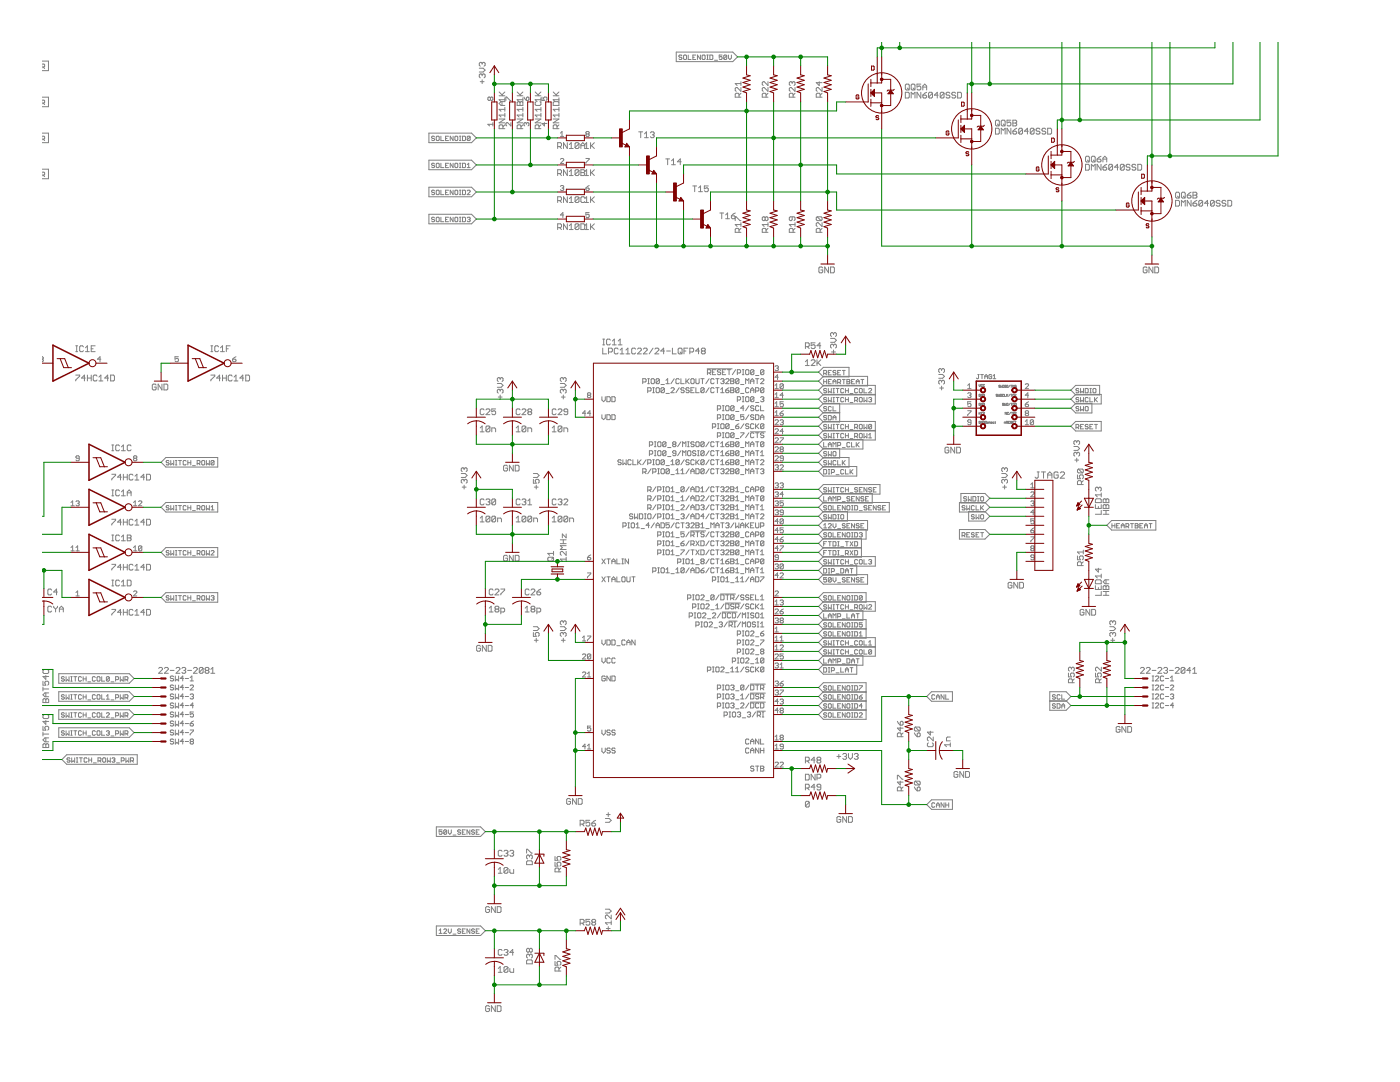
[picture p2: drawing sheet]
<svg xmlns="http://www.w3.org/2000/svg" width="279mm" height="216mm" viewBox="0 0 279 216" stroke-linecap="round" stroke-linejoin="round" font-family="sans-serif">
<g fill="#808080" stroke="#808080" stroke-width=".2">
<path d="M31.7 134.3h.7z"/>
<path d="M32.4 133.6l-.7 .7z"/>
<path d="M32.4 133.4v.2z"/>
<path d="M32.2 133.2l.2 .2z"/>
<path d="M31.9 133.2h.3z"/>
<path d="M31.7 133.4l.2-.2z"/>
<path d="M32.8 134.3h.8z"/>
<path d="M32.8 134.3l.8-.7z"/>
<path d="M33.6 133.4v.2z"/>
<path d="M33.4 133.2l.2 .2z"/>
<path d="M33 133.2h.4z"/>
<path d="M32.8 133.4l.2-.2z"/>
<path d="M34 133.8h.7z"/>
<path d="M35.1 134.3h.8z"/>
<path d="M35.9 133.6l-.8 .7z"/>
<path d="M35.9 133.4v.2z"/>
<path d="M35.7 133.2l.2 .2z"/>
<path d="M35.3 133.2h.4z"/>
<path d="M35.1 133.4l.2-.2z"/>
<path d="M36.3 133.4l.2-.2z"/>
<path d="M36.5 133.2h.4z"/>
<path d="M36.9 133.2l.2 .2z"/>
<path d="M37.1 133.4v.2z"/>
<path d="M37.1 133.6l-.2 .2z"/>
<path d="M36.7 133.8h.2z"/>
<path d="M36.9 133.8l.2 .2z"/>
<path d="M37.1 134v.2z"/>
<path d="M37.1 134.2l-.2 .1z"/>
<path d="M36.5 134.3h.4z"/>
<path d="M36.3 134.2l.2 .1z"/>
<path d="M37.4 133.8h.8z"/>
<path d="M38.6 134.3h.8z"/>
<path d="M39.4 133.6l-.8 .7z"/>
<path d="M39.4 133.4v.2z"/>
<path d="M39.2 133.2l.2 .2z"/>
<path d="M38.8 133.2h.4z"/>
<path d="M38.8 133.2l-.2 .2z"/>
<path d="M39.8 133.4v.8z"/>
<path d="M39.8 133.4l.2-.2z"/>
<path d="M40 133.2h.3z"/>
<path d="M40.3 133.2l.2 .2z"/>
<path d="M40.5 133.4v.8z"/>
<path d="M40.5 134.2l-.2 .1z"/>
<path d="M40 134.3h.3z"/>
<path d="M39.8 134.2l.2 .1z"/>
<path d="M40.5 133.4l-.7 .8z"/>
<path d="M40.9 133.4l.2-.2z"/>
<path d="M41.1 133.2h.4z"/>
<path d="M41.5 133.2l.2 .2z"/>
<path d="M41.7 133.4v.2z"/>
<path d="M41.7 133.6l-.2 .2z"/>
<path d="M41.5 133.8l.2 .2z"/>
<path d="M41.7 134v.2z"/>
<path d="M41.7 134.2l-.2 .1z"/>
<path d="M41.1 134.3h.4z"/>
<path d="M40.9 134.2l.2 .1z"/>
<path d="M40.9 134v.2z"/>
<path d="M41.1 133.8l-.2 .2z"/>
<path d="M40.9 133.6l.2 .2z"/>
<path d="M40.9 133.4v.2z"/>
<path d="M41.1 133.8h.4z"/>
<path d="M42.1 133.6l.4-.4z"/>
<path d="M42.5 133.2v1.1z"/>
<path d="M42.1 134.3h.8z"/>
<path d="M8.6 140.2h1.1z"/>
<path d="M8.6 139.6v.6z"/>
<path d="M8.8 139.4l-.2 .2z"/>
<path d="M8.8 139.4h.2z"/>
<path d="M9 139.4l.1 .2z"/>
<path d="M9.3 139.4l-.2 .2z"/>
<path d="M9.3 139.4h.2z"/>
<path d="M9.5 139.4l.2 .2z"/>
<path d="M9.7 139.6v.6z"/>
<path d="M9.1 139.6v.6z"/>
<path d="M9 139h.7z"/>
<path d="M8.6 138.6l.4 .4z"/>
<path d="M8.6 138.6l.4-.3z"/>
<path d="M9 138.3h.7z"/>
<path d="M9.1 138.3v.7z"/>
<path d="M8.6 137.5h1.1z"/>
<path d="M8.6 137.1v.8z"/>
<path d="M8.6 135.9v.8z"/>
<path d="M8.6 136.7h.5z"/>
<path d="M9 136.3l.1 .4z"/>
<path d="M9 136.1v.2z"/>
<path d="M9 136.1l.1-.2z"/>
<path d="M9.1 135.9h.4z"/>
<path d="M9.5 135.9l.2 .2z"/>
<path d="M9.7 136.1v.4z"/>
<path d="M9.7 136.5l-.2 .2z"/>
<path d="M8.6 135h1.1z"/>
<path d="M8.6 135l.5 .6z"/>
<path d="M9.1 134.8v.8z"/>
<path d="M8.8 133.6l-.2 .2z"/>
<path d="M8.6 133.8v.4z"/>
<path d="M8.6 134.2l.2 .2z"/>
<path d="M8.8 134.4h.7z"/>
<path d="M9.5 134.4l.2-.2z"/>
<path d="M9.7 133.8v.4z"/>
<path d="M9.5 133.6l.2 .2z"/>
<path d="M8.6 149.2h1.1z"/>
<path d="M8.6 148.6v.6z"/>
<path d="M8.6 148.6l.2-.2z"/>
<path d="M8.8 148.4h.2z"/>
<path d="M9 148.4l.1 .2z"/>
<path d="M9.1 148.6l.2-.2z"/>
<path d="M9.3 148.4h.2z"/>
<path d="M9.5 148.4l.2 .2z"/>
<path d="M9.7 148.6v.6z"/>
<path d="M9.1 148.6v.6z"/>
<path d="M9 148h.7z"/>
<path d="M8.6 147.6l.4 .4z"/>
<path d="M9 147.2l-.4 .4z"/>
<path d="M9 147.2h.7z"/>
<path d="M9.1 147.2v.8z"/>
<path d="M8.6 146.5h1.1z"/>
<path d="M8.6 146.1v.8z"/>
<path d="M8.6 144.9v.8z"/>
<path d="M8.6 145.7h.5z"/>
<path d="M9 145.3l.1 .4z"/>
<path d="M9 145.1v.2z"/>
<path d="M9 145.1l.1-.2z"/>
<path d="M9.1 144.9h.4z"/>
<path d="M9.5 144.9l.2 .2z"/>
<path d="M9.7 145.1v.4z"/>
<path d="M9.7 145.5l-.2 .2z"/>
<path d="M8.6 144h1.1z"/>
<path d="M8.6 144l.5 .5z"/>
<path d="M9.1 143.8v.7z"/>
<path d="M8.8 142.6l-.2 .2z"/>
<path d="M8.6 142.8v.4z"/>
<path d="M8.6 143.2l.2 .2z"/>
<path d="M8.8 143.4h.7z"/>
<path d="M9.5 143.4l.2-.2z"/>
<path d="M9.7 142.8v.4z"/>
<path d="M9.5 142.6l.2 .2z"/>
<path d="M10.1 121l.2 .2z"/>
<path d="M9.7 121h.4z"/>
<path d="M9.7 121l-.2 .2z"/>
<path d="M9.5 121.2v.7z"/>
<path d="M9.5 121.9l.2 .2z"/>
<path d="M9.7 122.1h.4z"/>
<path d="M10.1 122.1l.2-.2z"/>
<path d="M10.7 121v.2z"/>
<path d="M10.7 121.2l.4 .3z"/>
<path d="M11.1 121.5l.4-.3z"/>
<path d="M11.5 121v.2z"/>
<path d="M11.1 121.5v.6z"/>
<path d="M11.9 121.3v.8z"/>
<path d="M11.9 121.3l.4-.3z"/>
<path d="M12.3 121l.3 .3z"/>
<path d="M12.6 121.3v.8z"/>
<path d="M11.9 121.5h.7z"/>
<path d="M22.3 103.6h.8z"/>
<path d="M23.1 103.6v.2z"/>
<path d="M23.1 103.8l-.8 .8z"/>
<path d="M22.3 104.6v.2z"/>
<path d="M24 103.6v1.2z"/>
<path d="M24 103.6l-.5 .6z"/>
<path d="M23.5 104.2h.7z"/>
<path d="M24.6 103.6v1.2z"/>
<path d="M24.6 104.2h.8z"/>
<path d="M25.4 103.6v1.2z"/>
<path d="M26.4 103.6l.1 .2z"/>
<path d="M26 103.6h.4z"/>
<path d="M26 103.6l-.2 .2z"/>
<path d="M25.8 103.8v.8z"/>
<path d="M25.8 104.6l.2 .2z"/>
<path d="M26 104.8h.4z"/>
<path d="M26.4 104.8l.1-.2z"/>
<path d="M26.9 104l.4-.4z"/>
<path d="M27.3 103.6v1.2z"/>
<path d="M26.9 104.8h.8z"/>
<path d="M28.7 103.6v1.2z"/>
<path d="M28.7 103.6l-.6 .6z"/>
<path d="M28.1 104.2h.8z"/>
<path d="M29.3 103.6v1.2z"/>
<path d="M29.3 104.8h.5z"/>
<path d="M29.8 104.8l.2-.2z"/>
<path d="M30 103.8v.8z"/>
<path d="M29.8 103.6l.2 .2z"/>
<path d="M29.3 103.6h.5z"/>
<path d="M22.3 112.6h.8z"/>
<path d="M23.1 112.6v.2z"/>
<path d="M23.1 112.8l-.8 .8z"/>
<path d="M22.3 113.6v.1z"/>
<path d="M24 112.6v1.1z"/>
<path d="M24 112.6l-.5 .6z"/>
<path d="M23.5 113.2h.7z"/>
<path d="M24.6 112.6v1.1z"/>
<path d="M24.6 113.2h.8z"/>
<path d="M25.4 112.6v1.1z"/>
<path d="M26.4 112.6l.1 .2z"/>
<path d="M26 112.6h.4z"/>
<path d="M26 112.6l-.2 .2z"/>
<path d="M25.8 112.8v.8z"/>
<path d="M25.8 113.6l.2 .1z"/>
<path d="M26 113.7h.4z"/>
<path d="M26.4 113.7l.1-.1z"/>
<path d="M26.9 113l.4-.4z"/>
<path d="M27.3 112.6v1.1z"/>
<path d="M26.9 113.7h.8z"/>
<path d="M28.7 112.6v1.1z"/>
<path d="M28.7 112.6l-.6 .6z"/>
<path d="M28.1 113.2h.8z"/>
<path d="M29.3 112.6v1.1z"/>
<path d="M29.3 113.7h.5z"/>
<path d="M29.8 113.7l.2-.1z"/>
<path d="M30 112.8v.8z"/>
<path d="M29.8 112.6l.2 .2z"/>
<path d="M29.3 112.6h.5z"/>
<path d="M22.3 94.6h.8z"/>
<path d="M23.1 94.6v.2z"/>
<path d="M23.1 94.8l-.8 .8z"/>
<path d="M22.3 95.6v.2z"/>
<path d="M24 94.6v1.2z"/>
<path d="M24 94.6l-.5 .6z"/>
<path d="M23.5 95.2h.7z"/>
<path d="M24.6 94.6v1.2z"/>
<path d="M24.6 95.2h.8z"/>
<path d="M25.4 94.6v1.2z"/>
<path d="M26.4 94.6l.1 .2z"/>
<path d="M26 94.6h.4z"/>
<path d="M26 94.6l-.2 .2z"/>
<path d="M25.8 94.8v.8z"/>
<path d="M25.8 95.6l.2 .2z"/>
<path d="M26 95.8h.4z"/>
<path d="M26.4 95.8l.1-.2z"/>
<path d="M26.9 95l.4-.4z"/>
<path d="M27.3 94.6v1.2z"/>
<path d="M26.9 95.8h.8z"/>
<path d="M28.7 94.6v1.2z"/>
<path d="M28.7 94.6l-.6 .6z"/>
<path d="M28.1 95.2h.8z"/>
<path d="M29.3 94.6v1.2z"/>
<path d="M29.3 95.8h.5z"/>
<path d="M29.8 95.8l.2-.2z"/>
<path d="M30 94.8v.8z"/>
<path d="M29.8 94.6l.2 .2z"/>
<path d="M29.3 94.6h.5z"/>
<path d="M22.3 121.6h.8z"/>
<path d="M23.1 121.6v.2z"/>
<path d="M23.1 121.8l-.8 .8z"/>
<path d="M22.3 122.6v.1z"/>
<path d="M24 121.6v1.1z"/>
<path d="M24 121.6l-.5 .6z"/>
<path d="M23.5 122.2h.7z"/>
<path d="M24.6 121.6v1.1z"/>
<path d="M24.6 122.2h.8z"/>
<path d="M25.4 121.6v1.1z"/>
<path d="M26.4 121.6l.1 .2z"/>
<path d="M26 121.6h.4z"/>
<path d="M25.8 121.8l.2-.2z"/>
<path d="M25.8 121.8v.8z"/>
<path d="M25.8 122.6l.2 .1z"/>
<path d="M26 122.7h.4z"/>
<path d="M26.4 122.7l.1-.1z"/>
<path d="M26.9 122l.4-.4z"/>
<path d="M27.3 121.6v1.1z"/>
<path d="M26.9 122.7h.8z"/>
<path d="M28.7 121.6v1.1z"/>
<path d="M28.1 122.2l.6-.6z"/>
<path d="M28.1 122.2h.8z"/>
<path d="M29.3 121.6v1.1z"/>
<path d="M29.3 122.7h.5z"/>
<path d="M29.8 122.7l.2-.1z"/>
<path d="M30 121.8v.8z"/>
<path d="M29.8 121.6l.2 .2z"/>
<path d="M29.3 121.6h.5z"/>
<path d="M15.1 74.8h.8z"/>
<path d="M15.9 74.8v.3z"/>
<path d="M15.1 75.8l.8-.7z"/>
<path d="M15.1 75.8v.2z"/>
<path d="M16.8 74.8v1.2z"/>
<path d="M16.8 74.8l-.5 .6z"/>
<path d="M16.3 75.4h.7z"/>
<path d="M17.4 74.8v1.2z"/>
<path d="M17.4 75.4h.8z"/>
<path d="M18.2 74.8v1.2z"/>
<path d="M19.2 74.8l.2 .3z"/>
<path d="M18.8 74.8h.4z"/>
<path d="M18.8 74.8l-.2 .3z"/>
<path d="M18.6 75.1v.7z"/>
<path d="M18.6 75.8l.2 .2z"/>
<path d="M18.8 76h.4z"/>
<path d="M19.2 76l.2-.2z"/>
<path d="M20.1 74.8l-.4 .4z"/>
<path d="M20.1 74.8v1.2z"/>
<path d="M19.7 76h.8z"/>
<path d="M21.5 74.8v1.2z"/>
<path d="M21.5 74.8l-.6 .6z"/>
<path d="M20.9 75.4h.8z"/>
<path d="M22.1 74.8v1.2z"/>
<path d="M22.1 76h.5z"/>
<path d="M22.6 76l.2-.2z"/>
<path d="M22.8 75.1v.7z"/>
<path d="M22.6 74.8l.2 .3z"/>
<path d="M22.1 74.8h.5z"/>
<path d="M42.1 74.8h.8z"/>
<path d="M42.9 74.8v.3z"/>
<path d="M42.1 75.8l.8-.7z"/>
<path d="M42.1 75.8v.2z"/>
<path d="M43.8 74.8v1.2z"/>
<path d="M43.8 74.8l-.6 .6z"/>
<path d="M43.2 75.4h.8z"/>
<path d="M44.4 74.8v1.2z"/>
<path d="M44.4 75.4h.8z"/>
<path d="M45.2 74.8v1.2z"/>
<path d="M46.1 74.8l.2 .3z"/>
<path d="M45.8 74.8h.3z"/>
<path d="M45.6 75.1l.2-.3z"/>
<path d="M45.6 75.1v.7z"/>
<path d="M45.6 75.8l.2 .2z"/>
<path d="M45.8 76h.3z"/>
<path d="M46.1 76l.2-.2z"/>
<path d="M47.1 74.8l-.4 .4z"/>
<path d="M47.1 74.8v1.2z"/>
<path d="M46.7 76h.8z"/>
<path d="M48.5 74.8v1.2z"/>
<path d="M48.5 74.8l-.6 .6z"/>
<path d="M47.9 75.4h.7z"/>
<path d="M49 74.8v1.2z"/>
<path d="M49 76h.6z"/>
<path d="M49.6 76l.2-.2z"/>
<path d="M49.8 75.1v.7z"/>
<path d="M49.6 74.8l.2 .3z"/>
<path d="M49 74.8h.6z"/>
<path d="M164 53.3l.2 .2z"/>
<path d="M163.6 53.3h.4z"/>
<path d="M163.6 53.3l-.2 .2z"/>
<path d="M163.4 53.5v.8z"/>
<path d="M163.4 54.3l.2 .1z"/>
<path d="M163.6 54.4h.4z"/>
<path d="M164 54.4l.2-.1z"/>
<path d="M164.2 53.9v.4z"/>
<path d="M163.8 53.9h.4z"/>
<path d="M164.6 53.3v1.1z"/>
<path d="M164.6 53.3l.8 1.1z"/>
<path d="M165.4 53.3v1.1z"/>
<path d="M165.8 53.3v1.1z"/>
<path d="M165.8 54.4h.5z"/>
<path d="M166.3 54.4l.2-.1z"/>
<path d="M166.5 53.5v.8z"/>
<path d="M166.3 53.3l.2 .2z"/>
<path d="M165.8 53.3h.5z"/>
<path d="M116.7 28.9l.4-.4z"/>
<path d="M117.1 28.5v1.1z"/>
<path d="M116.7 29.6h.8z"/>
<path d="M117.9 28.5v1.1z"/>
<path d="M118.6 28.5l-.7 .8z"/>
<path d="M118 29.1l.6 .5z"/>
<path d="M116.7 34.2l.4-.3z"/>
<path d="M117.1 33.9v1.1z"/>
<path d="M116.7 35h.8z"/>
<path d="M117.9 33.9v1.1z"/>
<path d="M117.9 34.6l.7-.7z"/>
<path d="M118 34.4l.6 .6z"/>
<path d="M116.7 39.6l.4-.3z"/>
<path d="M117.1 39.3v1.1z"/>
<path d="M116.7 40.4h.8z"/>
<path d="M117.9 39.3v1.1z"/>
<path d="M117.9 40l.7-.7z"/>
<path d="M118 39.8l.6 .6z"/>
<path d="M116.7 45l.4-.3z"/>
<path d="M117.1 44.7v1.1z"/>
<path d="M116.7 45.8h.8z"/>
<path d="M117.9 44.7v1.1z"/>
<path d="M117.9 45.4l.7-.7z"/>
<path d="M118 45.2l.6 .6z"/>
<path d="M99.6 19.9l.4 .4z"/>
<path d="M99.6 19.9h1.2z"/>
<path d="M100.8 19.5v.8z"/>
<path d="M99.6 19.1h1.2z"/>
<path d="M99.6 18.4l.8 .7z"/>
<path d="M100.2 18.9l.6-.5z"/>
<path d="M103.2 19.9l.4 .4z"/>
<path d="M103.2 19.9h1.2z"/>
<path d="M104.4 19.5v.8z"/>
<path d="M103.2 19.1h1.2z"/>
<path d="M103.2 18.4l.8 .7z"/>
<path d="M103.8 18.9l.6-.5z"/>
<path d="M106.8 19.9l.4 .4z"/>
<path d="M106.8 19.9h1.1z"/>
<path d="M107.9 19.5v.8z"/>
<path d="M106.8 19.1h1.1z"/>
<path d="M106.8 18.4l.8 .7z"/>
<path d="M107.4 18.9l.5-.5z"/>
<path d="M110.4 19.9l.4 .4z"/>
<path d="M110.4 19.9h1.1z"/>
<path d="M111.5 19.5v.8z"/>
<path d="M110.4 19.1h1.1z"/>
<path d="M110.4 18.4l.8 .7z"/>
<path d="M111 18.9l.5-.5z"/>
<path d="M96.2 15.9v.8z"/>
<path d="M95.8 16.3h.8z"/>
<path d="M95.7 15.3l.1 .2z"/>
<path d="M95.7 14.9v.4z"/>
<path d="M95.7 14.9l.1-.1z"/>
<path d="M95.8 14.8h.2z"/>
<path d="M96 14.8l.2 .1z"/>
<path d="M96.2 14.9v.2z"/>
<path d="M96.2 14.9l.2-.1z"/>
<path d="M96.4 14.8h.2z"/>
<path d="M96.6 14.8l.2 .1z"/>
<path d="M96.8 14.9v.4z"/>
<path d="M96.8 15.3l-.2 .2z"/>
<path d="M95.7 14.4h.7z"/>
<path d="M96.4 14.4l.4-.4z"/>
<path d="M96.4 13.6l.4 .4z"/>
<path d="M95.7 13.6h.7z"/>
<path d="M95.7 13l.1 .2z"/>
<path d="M95.7 12.6v.4z"/>
<path d="M95.7 12.6l.1-.2z"/>
<path d="M95.8 12.4h.2z"/>
<path d="M96 12.4l.2 .2z"/>
<path d="M96.2 12.6v.2z"/>
<path d="M96.2 12.6l.2-.2z"/>
<path d="M96.4 12.4h.2z"/>
<path d="M96.6 12.4l.2 .2z"/>
<path d="M96.8 12.6v.4z"/>
<path d="M96.6 13.2l.2-.2z"/>
<path d="M180.7 18.4v1.2z"/>
<path d="M180.7 19.6h.6z"/>
<path d="M181.3 19.6l.2-.2z"/>
<path d="M181.5 18.6v.8z"/>
<path d="M181.3 18.4l.2 .2z"/>
<path d="M180.7 18.4h.6z"/>
<path d="M181.8 18.4v1.2z"/>
<path d="M181.8 18.4l.4 .4z"/>
<path d="M182.2 18.8l.4-.4z"/>
<path d="M182.6 18.4v1.2z"/>
<path d="M183 18.4v1.2z"/>
<path d="M183 18.4l.8 1.2z"/>
<path d="M183.8 18.4v1.2z"/>
<path d="M184.6 18.6l.3-.2z"/>
<path d="M184.6 18.6l-.4 .4z"/>
<path d="M184.2 19v.4z"/>
<path d="M184.2 19.4l.2 .2z"/>
<path d="M184.4 19.6h.3z"/>
<path d="M184.7 19.6l.2-.2z"/>
<path d="M184.9 19.2v.2z"/>
<path d="M184.7 19l.2 .2z"/>
<path d="M184.2 19h.5z"/>
<path d="M185.3 18.6v.8z"/>
<path d="M185.3 18.6l.2-.2z"/>
<path d="M185.5 18.4h.4z"/>
<path d="M185.9 18.4l.2 .2z"/>
<path d="M186.1 18.6v.8z"/>
<path d="M186.1 19.4l-.2 .2z"/>
<path d="M185.5 19.6h.4z"/>
<path d="M185.3 19.4l.2 .2z"/>
<path d="M185.3 19.4l.8-.8z"/>
<path d="M187 18.4v1.2z"/>
<path d="M187 18.4l-.5 .6z"/>
<path d="M186.5 19h.7z"/>
<path d="M187.6 18.6v.8z"/>
<path d="M187.6 18.6l.2-.2z"/>
<path d="M187.8 18.4h.4z"/>
<path d="M188.2 18.4l.2 .2z"/>
<path d="M188.4 18.6v.8z"/>
<path d="M188.2 19.6l.2-.2z"/>
<path d="M187.8 19.6h.4z"/>
<path d="M187.6 19.4l.2 .2z"/>
<path d="M187.6 19.4l.8-.8z"/>
<path d="M189.4 18.4l.2 .2z"/>
<path d="M189 18.4h.4z"/>
<path d="M189 18.4l-.2 .2z"/>
<path d="M188.8 18.6v.2z"/>
<path d="M188.8 18.8l.2 .2z"/>
<path d="M189 19h.4z"/>
<path d="M189.4 19l.2 .2z"/>
<path d="M189.6 19.2v.2z"/>
<path d="M189.6 19.4l-.2 .2z"/>
<path d="M189 19.6h.4z"/>
<path d="M188.8 19.4l.2 .2z"/>
<path d="M190.5 18.4l.2 .2z"/>
<path d="M190.1 18.4h.4z"/>
<path d="M190.1 18.4l-.2 .2z"/>
<path d="M189.9 18.6v.2z"/>
<path d="M189.9 18.8l.2 .2z"/>
<path d="M190.1 19h.4z"/>
<path d="M190.5 19l.2 .2z"/>
<path d="M190.7 19.2v.2z"/>
<path d="M190.5 19.6l.2-.2z"/>
<path d="M190.1 19.6h.4z"/>
<path d="M189.9 19.4l.2 .2z"/>
<path d="M191.1 18.4v1.2z"/>
<path d="M191.1 19.6h.6z"/>
<path d="M191.7 19.6l.2-.2z"/>
<path d="M191.9 18.6v.8z"/>
<path d="M191.7 18.4l.2 .2z"/>
<path d="M191.1 18.4h.6z"/>
<path d="M198.7 25.6v1.2z"/>
<path d="M198.7 26.8h.5z"/>
<path d="M199.4 26.6l-.2 .2z"/>
<path d="M199.4 25.8v.8z"/>
<path d="M199.2 25.6l.2 .2z"/>
<path d="M198.7 25.6h.5z"/>
<path d="M199.8 25.6v1.2z"/>
<path d="M199.8 25.6l.4 .4z"/>
<path d="M200.6 25.6l-.4 .4z"/>
<path d="M200.6 25.6v1.2z"/>
<path d="M201 25.6v1.2z"/>
<path d="M201 25.6l.7 1.2z"/>
<path d="M201.7 25.6v1.2z"/>
<path d="M202.5 25.8l.4-.2z"/>
<path d="M202.5 25.8l-.4 .4z"/>
<path d="M202.1 26.2v.4z"/>
<path d="M202.1 26.6l.2 .2z"/>
<path d="M202.3 26.8h.4z"/>
<path d="M202.9 26.6l-.2 .2z"/>
<path d="M202.9 26.4v.2z"/>
<path d="M202.7 26.2l.2 .2z"/>
<path d="M202.1 26.2h.6z"/>
<path d="M203.3 25.8v.8z"/>
<path d="M203.5 25.6l-.2 .2z"/>
<path d="M203.5 25.6h.4z"/>
<path d="M203.9 25.6l.2 .2z"/>
<path d="M204.1 25.8v.8z"/>
<path d="M204.1 26.6l-.2 .2z"/>
<path d="M203.5 26.8h.4z"/>
<path d="M203.3 26.6l.2 .2z"/>
<path d="M203.3 26.6l.8-.8z"/>
<path d="M205 25.6v1.2z"/>
<path d="M205 25.6l-.6 .6z"/>
<path d="M204.4 26.2h.8z"/>
<path d="M205.6 25.8v.8z"/>
<path d="M205.8 25.6l-.2 .2z"/>
<path d="M205.8 25.6h.4z"/>
<path d="M206.2 25.6l.2 .2z"/>
<path d="M206.4 25.8v.8z"/>
<path d="M206.2 26.8l.2-.2z"/>
<path d="M205.8 26.8h.4z"/>
<path d="M205.6 26.6l.2 .2z"/>
<path d="M205.6 26.6l.8-.8z"/>
<path d="M207.3 25.6l.2 .2z"/>
<path d="M207 25.6h.3z"/>
<path d="M207 25.6l-.2 .2z"/>
<path d="M206.8 25.8v.2z"/>
<path d="M206.8 26l.2 .2z"/>
<path d="M207 26.2h.3z"/>
<path d="M207.3 26.2l.2 .2z"/>
<path d="M207.5 26.4v.2z"/>
<path d="M207.5 26.6l-.2 .2z"/>
<path d="M207 26.8h.3z"/>
<path d="M206.8 26.6l.2 .2z"/>
<path d="M208.5 25.6l.2 .2z"/>
<path d="M208.1 25.6h.4z"/>
<path d="M208.1 25.6l-.2 .2z"/>
<path d="M207.9 25.8v.2z"/>
<path d="M207.9 26l.2 .2z"/>
<path d="M208.1 26.2h.4z"/>
<path d="M208.5 26.2l.2 .2z"/>
<path d="M208.7 26.4v.2z"/>
<path d="M208.7 26.6l-.2 .2z"/>
<path d="M208.1 26.8h.4z"/>
<path d="M207.9 26.6l.2 .2z"/>
<path d="M209.1 25.6v1.2z"/>
<path d="M209.1 26.8h.6z"/>
<path d="M209.7 26.8l.2-.2z"/>
<path d="M209.9 25.8v.8z"/>
<path d="M209.7 25.6l.2 .2z"/>
<path d="M209.1 25.6h.6z"/>
<path d="M216.6 32.8v1.2z"/>
<path d="M216.6 34h.6z"/>
<path d="M217.2 34l.2-.2z"/>
<path d="M217.4 33v.8z"/>
<path d="M217.2 32.8l.2 .2z"/>
<path d="M216.6 32.8h.6z"/>
<path d="M217.8 32.8v1.2z"/>
<path d="M217.8 32.8l.4 .4z"/>
<path d="M218.6 32.8l-.4 .4z"/>
<path d="M218.6 32.8v1.2z"/>
<path d="M218.9 32.8v1.2z"/>
<path d="M218.9 32.8l.8 1.2z"/>
<path d="M219.7 32.8v1.2z"/>
<path d="M220.5 33l.4-.2z"/>
<path d="M220.1 33.4l.4-.4z"/>
<path d="M220.1 33.4v.4z"/>
<path d="M220.1 33.8l.2 .2z"/>
<path d="M220.3 34h.4z"/>
<path d="M220.7 34l.2-.2z"/>
<path d="M220.9 33.5v.3z"/>
<path d="M220.7 33.4l.2 .1z"/>
<path d="M220.1 33.4h.6z"/>
<path d="M221.3 33v.8z"/>
<path d="M221.3 33l.2-.2z"/>
<path d="M221.5 32.8h.3z"/>
<path d="M221.8 32.8l.2 .2z"/>
<path d="M222 33v.8z"/>
<path d="M222 33.8l-.2 .2z"/>
<path d="M221.5 34h.3z"/>
<path d="M221.3 33.8l.2 .2z"/>
<path d="M222 33l-.7 .8z"/>
<path d="M223 32.8v1.2z"/>
<path d="M223 32.8l-.6 .6z"/>
<path d="M222.4 33.4h.8z"/>
<path d="M223.6 33v.8z"/>
<path d="M223.6 33l.2-.2z"/>
<path d="M223.8 32.8h.4z"/>
<path d="M224.2 32.8l.2 .2z"/>
<path d="M224.4 33v.8z"/>
<path d="M224.4 33.8l-.2 .2z"/>
<path d="M223.8 34h.4z"/>
<path d="M223.6 33.8l.2 .2z"/>
<path d="M223.6 33.8l.8-.8z"/>
<path d="M225.3 32.8l.2 .2z"/>
<path d="M224.9 32.8h.4z"/>
<path d="M224.7 33l.2-.2z"/>
<path d="M224.7 33v.2z"/>
<path d="M224.7 33.2l.2 .2z"/>
<path d="M224.9 33.4h.4z"/>
<path d="M225.3 33.4l.2 .1z"/>
<path d="M225.5 33.5v.3z"/>
<path d="M225.5 33.8l-.2 .2z"/>
<path d="M224.9 34h.4z"/>
<path d="M224.7 33.8l.2 .2z"/>
<path d="M226.5 32.8l.2 .2z"/>
<path d="M226.1 32.8h.4z"/>
<path d="M226.1 32.8l-.2 .2z"/>
<path d="M225.9 33v.2z"/>
<path d="M225.9 33.2l.2 .2z"/>
<path d="M226.1 33.4h.4z"/>
<path d="M226.5 33.4l.2 .1z"/>
<path d="M226.7 33.5v.3z"/>
<path d="M226.7 33.8l-.2 .2z"/>
<path d="M226.1 34h.4z"/>
<path d="M225.9 33.8l.2 .2z"/>
<path d="M227.1 32.8v1.2z"/>
<path d="M227.1 34h.5z"/>
<path d="M227.6 34l.2-.2z"/>
<path d="M227.8 33v.8z"/>
<path d="M227.6 32.8l.2 .2z"/>
<path d="M227.1 32.8h.5z"/>
<path d="M234.6 40v1.1z"/>
<path d="M234.6 41.1h.6z"/>
<path d="M235.2 41.1l.2-.2z"/>
<path d="M235.4 40.2v.7z"/>
<path d="M235.2 40l.2 .2z"/>
<path d="M234.6 40h.6z"/>
<path d="M235.8 40v1.1z"/>
<path d="M235.8 40l.4 .4z"/>
<path d="M236.2 40.4l.3-.4z"/>
<path d="M236.5 40v1.1z"/>
<path d="M236.9 40v1.1z"/>
<path d="M236.9 40l.8 1.1z"/>
<path d="M237.7 40v1.1z"/>
<path d="M238.5 40.2l.4-.2z"/>
<path d="M238.1 40.6l.4-.4z"/>
<path d="M238.1 40.6v.3z"/>
<path d="M238.1 40.9l.2 .2z"/>
<path d="M238.3 41.1h.4z"/>
<path d="M238.7 41.1l.2-.2z"/>
<path d="M238.9 40.7v.2z"/>
<path d="M238.7 40.6l.2 .1z"/>
<path d="M238.1 40.6h.6z"/>
<path d="M239.2 40.2v.7z"/>
<path d="M239.2 40.2l.2-.2z"/>
<path d="M239.4 40h.4z"/>
<path d="M239.8 40l.2 .2z"/>
<path d="M240 40.2v.7z"/>
<path d="M240 40.9l-.2 .2z"/>
<path d="M239.4 41.1h.4z"/>
<path d="M239.2 40.9l.2 .2z"/>
<path d="M239.2 40.9l.8-.7z"/>
<path d="M241 40v1.1z"/>
<path d="M241 40l-.6 .6z"/>
<path d="M240.4 40.6h.8z"/>
<path d="M241.6 40.2v.7z"/>
<path d="M241.6 40.2l.2-.2z"/>
<path d="M241.8 40h.3z"/>
<path d="M242.1 40l.2 .2z"/>
<path d="M242.3 40.2v.7z"/>
<path d="M242.3 40.9l-.2 .2z"/>
<path d="M241.8 41.1h.3z"/>
<path d="M241.6 40.9l.2 .2z"/>
<path d="M241.6 40.9l.7-.7z"/>
<path d="M243.3 40l.2 .2z"/>
<path d="M242.9 40h.4z"/>
<path d="M242.7 40.2l.2-.2z"/>
<path d="M242.7 40.2v.2z"/>
<path d="M242.7 40.4l.2 .2z"/>
<path d="M242.9 40.6h.4z"/>
<path d="M243.3 40.6l.2 .1z"/>
<path d="M243.5 40.7v.2z"/>
<path d="M243.5 40.9l-.2 .2z"/>
<path d="M242.9 41.1h.4z"/>
<path d="M242.7 40.9l.2 .2z"/>
<path d="M244.5 40l.1 .2z"/>
<path d="M244.1 40h.4z"/>
<path d="M244.1 40l-.2 .2z"/>
<path d="M243.9 40.2v.2z"/>
<path d="M243.9 40.4l.2 .2z"/>
<path d="M244.1 40.6h.4z"/>
<path d="M244.5 40.6l.1 .1z"/>
<path d="M244.6 40.7v.2z"/>
<path d="M244.6 40.9l-.1 .2z"/>
<path d="M244.1 41.1h.4z"/>
<path d="M243.9 40.9l.2 .2z"/>
<path d="M245 40v1.1z"/>
<path d="M245 41.1h.6z"/>
<path d="M245.6 41.1l.2-.2z"/>
<path d="M245.8 40.2v.7z"/>
<path d="M245.6 40l.2 .2z"/>
<path d="M245 40h.6z"/>
<path d="M228.7 53.3l.2 .2z"/>
<path d="M228.3 53.3h.4z"/>
<path d="M228.3 53.3l-.1 .2z"/>
<path d="M228.2 53.5v.8z"/>
<path d="M228.2 54.3l.1 .1z"/>
<path d="M228.3 54.4h.4z"/>
<path d="M228.7 54.4l.2-.1z"/>
<path d="M228.9 53.9v.4z"/>
<path d="M228.5 53.9h.4z"/>
<path d="M229.3 53.3v1.1z"/>
<path d="M229.3 53.3l.8 1.1z"/>
<path d="M230.1 53.3v1.1z"/>
<path d="M230.5 53.3v1.1z"/>
<path d="M230.5 54.4h.5z"/>
<path d="M231 54.4l.2-.1z"/>
<path d="M231.2 53.5v.8z"/>
<path d="M231 53.3l.2 .2z"/>
<path d="M230.5 53.3h.5z"/>
<path d="M120.3 69.5v1.1z"/>
<path d="M120.3 70.6h.8z"/>
<path d="M121.4 69.5v1.1z"/>
<path d="M121.4 69.5h.6z"/>
<path d="M122 69.5l.2 .2z"/>
<path d="M122.2 69.7v.3z"/>
<path d="M122.2 70l-.2 .2z"/>
<path d="M121.4 70.2h.6z"/>
<path d="M123.2 69.5l.2 .2z"/>
<path d="M122.8 69.5h.4z"/>
<path d="M122.6 69.7l.2-.2z"/>
<path d="M122.6 69.7v.7z"/>
<path d="M122.6 70.4l.2 .2z"/>
<path d="M122.8 70.6h.4z"/>
<path d="M123.2 70.6l.2-.2z"/>
<path d="M123.8 69.8l.3-.3z"/>
<path d="M124.1 69.5v1.1z"/>
<path d="M123.8 70.6h.7z"/>
<path d="M124.9 69.8l.4-.3z"/>
<path d="M125.3 69.5v1.1z"/>
<path d="M124.9 70.6h.8z"/>
<path d="M126.7 69.5l.2 .2z"/>
<path d="M126.3 69.5h.4z"/>
<path d="M126.3 69.5l-.2 .2z"/>
<path d="M126.1 69.7v.7z"/>
<path d="M126.1 70.4l.2 .2z"/>
<path d="M126.3 70.6h.4z"/>
<path d="M126.7 70.6l.2-.2z"/>
<path d="M127.2 70.6h.8z"/>
<path d="M127.2 70.6l.8-.8z"/>
<path d="M128 69.7v.1z"/>
<path d="M127.8 69.5l.2 .2z"/>
<path d="M127.4 69.5h.4z"/>
<path d="M127.4 69.5l-.2 .2z"/>
<path d="M128.4 70.6h.8z"/>
<path d="M129.2 69.8l-.8 .8z"/>
<path d="M129.2 69.7v.1z"/>
<path d="M129 69.5l.2 .2z"/>
<path d="M128.6 69.5h.4z"/>
<path d="M128.6 69.5l-.2 .2z"/>
<path d="M130.3 69.5l-.7 1.1z"/>
<path d="M130.7 70.6h.8z"/>
<path d="M130.7 70.6l.8-.8z"/>
<path d="M131.5 69.7v.1z"/>
<path d="M131.3 69.5l.2 .2z"/>
<path d="M130.9 69.5h.4z"/>
<path d="M130.9 69.5l-.2 .2z"/>
<path d="M132.4 69.5v1.1z"/>
<path d="M131.9 70l.5-.5z"/>
<path d="M131.9 70h.7z"/>
<path d="M133 70h.8z"/>
<path d="M134.2 69.5v1.1z"/>
<path d="M134.2 70.6h.8z"/>
<path d="M135.3 69.7v.7z"/>
<path d="M135.3 69.7l.2-.2z"/>
<path d="M135.5 69.5h.4z"/>
<path d="M135.9 69.5l.2 .2z"/>
<path d="M136.1 69.7v.7z"/>
<path d="M136.1 70.4l-.2 .2z"/>
<path d="M135.5 70.6h.4z"/>
<path d="M135.3 70.4l.2 .2z"/>
<path d="M135.7 70.2l.4 .4z"/>
<path d="M136.5 69.5v1.1z"/>
<path d="M136.5 69.5h.8z"/>
<path d="M136.5 70h.4z"/>
<path d="M137.7 69.5v1.1z"/>
<path d="M137.7 69.5h.5z"/>
<path d="M138.2 69.5l.2 .2z"/>
<path d="M138.4 69.7v.3z"/>
<path d="M138.4 70l-.2 .2z"/>
<path d="M137.7 70.2h.5z"/>
<path d="M139.4 69.5v1.1z"/>
<path d="M138.8 70l.6-.5z"/>
<path d="M138.8 70h.8z"/>
<path d="M140 69.7l.2-.2z"/>
<path d="M140.2 69.5h.3z"/>
<path d="M140.5 69.5l.3 .2z"/>
<path d="M140.8 69.7v.1z"/>
<path d="M140.5 70l.3-.2z"/>
<path d="M140.5 70l.3 .2z"/>
<path d="M140.8 70.2v.2z"/>
<path d="M140.5 70.6l.3-.2z"/>
<path d="M140.2 70.6h.3z"/>
<path d="M140 70.4l.2 .2z"/>
<path d="M140 70.2v.2z"/>
<path d="M140 70.2l.2-.2z"/>
<path d="M140 69.8l.2 .2z"/>
<path d="M140 69.7v.1z"/>
<path d="M140.2 70h.3z"/>
<path d="M113.7 159.3l.2 .2z"/>
<path d="M113.3 159.3h.4z"/>
<path d="M113.3 159.3l-.2 .2z"/>
<path d="M113.1 159.5v.8z"/>
<path d="M113.1 160.3l.2 .2z"/>
<path d="M113.3 160.5h.4z"/>
<path d="M113.9 160.3l-.2 .2z"/>
<path d="M113.9 159.9v.4z"/>
<path d="M113.5 159.9h.4z"/>
<path d="M114.3 159.3v1.2z"/>
<path d="M114.3 159.3l.7 1.2z"/>
<path d="M115 159.3v1.2z"/>
<path d="M115.4 159.3v1.2z"/>
<path d="M115.4 160.5h.6z"/>
<path d="M116.2 160.3l-.2 .2z"/>
<path d="M116.2 159.5v.8z"/>
<path d="M116 159.3l.2 .2z"/>
<path d="M115.4 159.3h.6z"/>
<path d="M112.4 127.4v.7z"/>
<path d="M112 127.8h.8z"/>
<path d="M111.8 126.8l.2 .2z"/>
<path d="M111.8 126.4v.4z"/>
<path d="M111.8 126.4l.2-.2z"/>
<path d="M112 126.2h.2z"/>
<path d="M112.2 126.2l.2 .2z"/>
<path d="M112.4 126.4v.2z"/>
<path d="M112.4 126.4l.2-.2z"/>
<path d="M112.6 126.2h.2z"/>
<path d="M112.8 126.2l.2 .2z"/>
<path d="M113 126.4v.4z"/>
<path d="M113 126.8l-.2 .2z"/>
<path d="M111.8 125.8h.8z"/>
<path d="M112.6 125.8l.4-.4z"/>
<path d="M112.6 125.1l.4 .3z"/>
<path d="M111.8 125.1h.8z"/>
<path d="M111.8 124.5l.2 .2z"/>
<path d="M111.8 124.1v.4z"/>
<path d="M111.8 124.1l.2-.2z"/>
<path d="M112 123.9h.2z"/>
<path d="M112.2 123.9l.2 .2z"/>
<path d="M112.4 124.1v.2z"/>
<path d="M112.6 123.9l-.2 .2z"/>
<path d="M112.6 123.9h.2z"/>
<path d="M112.8 123.9l.2 .2z"/>
<path d="M113 124.1v.4z"/>
<path d="M113 124.5l-.2 .2z"/>
<path d="M107 127.4v.7z"/>
<path d="M106.6 127.8h.8z"/>
<path d="M106.4 126.2v.8z"/>
<path d="M106.4 127h.6z"/>
<path d="M106.8 126.6l.2 .4z"/>
<path d="M106.8 126.4v.2z"/>
<path d="M106.8 126.4l.2-.2z"/>
<path d="M107 126.2h.4z"/>
<path d="M107.4 126.2l.2 .2z"/>
<path d="M107.6 126.4v.4z"/>
<path d="M107.6 126.8l-.2 .2z"/>
<path d="M106.4 125.8h.8z"/>
<path d="M107.2 125.8l.4-.4z"/>
<path d="M107.2 125.1l.4 .3z"/>
<path d="M106.4 125.1h.8z"/>
<path d="M112.4 78.8v.8z"/>
<path d="M112 79.2h.8z"/>
<path d="M111.8 78.3l.2 .1z"/>
<path d="M111.8 77.9v.4z"/>
<path d="M111.8 77.9l.2-.2z"/>
<path d="M112 77.7h.2z"/>
<path d="M112.2 77.7l.2 .2z"/>
<path d="M112.4 77.9v.2z"/>
<path d="M112.4 77.9l.2-.2z"/>
<path d="M112.6 77.7h.2z"/>
<path d="M112.8 77.7l.2 .2z"/>
<path d="M113 77.9v.4z"/>
<path d="M113 78.3l-.2 .1z"/>
<path d="M111.8 77.3h.8z"/>
<path d="M112.6 77.3l.4-.4z"/>
<path d="M112.6 76.5l.4 .4z"/>
<path d="M111.8 76.5h.8z"/>
<path d="M111.8 75.9l.2 .2z"/>
<path d="M111.8 75.5v.4z"/>
<path d="M111.8 75.5l.2-.1z"/>
<path d="M112 75.4h.2z"/>
<path d="M112.2 75.4l.2 .1z"/>
<path d="M112.4 75.5v.2z"/>
<path d="M112.4 75.5l.2-.1z"/>
<path d="M112.6 75.4h.2z"/>
<path d="M112.8 75.4l.2 .1z"/>
<path d="M113 75.5v.4z"/>
<path d="M113 75.9l-.2 .2z"/>
<path d="M187.9 77v.8z"/>
<path d="M187.5 77.4h.8z"/>
<path d="M187.3 76.5l.2 .1z"/>
<path d="M187.3 76.1v.4z"/>
<path d="M187.3 76.1l.2-.2z"/>
<path d="M187.5 75.9h.2z"/>
<path d="M187.7 75.9l.2 .2z"/>
<path d="M187.9 76.1v.2z"/>
<path d="M187.9 76.1l.2-.2z"/>
<path d="M188.1 75.9h.2z"/>
<path d="M188.3 75.9l.2 .2z"/>
<path d="M188.5 76.1v.4z"/>
<path d="M188.5 76.5l-.2 .1z"/>
<path d="M187.3 75.5h.8z"/>
<path d="M188.1 75.5l.4-.4z"/>
<path d="M188.1 74.7l.4 .4z"/>
<path d="M187.3 74.7h.8z"/>
<path d="M187.3 74.1l.2 .2z"/>
<path d="M187.3 73.7v.4z"/>
<path d="M187.3 73.7l.2-.1z"/>
<path d="M187.5 73.6h.2z"/>
<path d="M187.7 73.6l.2 .1z"/>
<path d="M187.9 73.7v.2z"/>
<path d="M187.9 73.7l.2-.1z"/>
<path d="M188.1 73.6h.2z"/>
<path d="M188.3 73.6l.2 .1z"/>
<path d="M188.5 73.7v.4z"/>
<path d="M188.5 74.1l-.2 .2z"/>
<path d="M189.2 89.2l.2 .2z"/>
<path d="M188.8 89.2h.4z"/>
<path d="M188.8 89.2l-.2 .2z"/>
<path d="M188.6 89.4v.8z"/>
<path d="M188.6 90.2l.2 .2z"/>
<path d="M188.8 90.4h.4z"/>
<path d="M189.2 90.4l.2-.2z"/>
<path d="M189.4 89.8v.4z"/>
<path d="M189 89.8h.4z"/>
<path d="M189.8 89.2v1.2z"/>
<path d="M189.8 89.2l.7 1.2z"/>
<path d="M190.5 89.2v1.2z"/>
<path d="M190.9 89.2v1.2z"/>
<path d="M190.9 90.4h.6z"/>
<path d="M191.5 90.4l.2-.2z"/>
<path d="M191.7 89.4v.8z"/>
<path d="M191.5 89.2l.2 .2z"/>
<path d="M190.9 89.2h.6z"/>
<path d="M200.5 96.8v.8z"/>
<path d="M200.1 97.2h.8z"/>
<path d="M199.9 96.2l.2 .2z"/>
<path d="M199.9 95.8v.4z"/>
<path d="M199.9 95.8l.2-.1z"/>
<path d="M200.1 95.7h.2z"/>
<path d="M200.3 95.7l.2 .1z"/>
<path d="M200.5 95.8v.2z"/>
<path d="M200.5 95.8l.2-.1z"/>
<path d="M200.7 95.7h.2z"/>
<path d="M200.9 95.7l.2 .1z"/>
<path d="M201.1 95.8v.4z"/>
<path d="M201.1 96.2l-.2 .2z"/>
<path d="M199.9 95.3h.8z"/>
<path d="M201.1 94.9l-.4 .4z"/>
<path d="M200.7 94.5l.4 .4z"/>
<path d="M199.9 94.5h.8z"/>
<path d="M199.9 93.9l.2 .2z"/>
<path d="M199.9 93.5v.4z"/>
<path d="M199.9 93.5l.2-.2z"/>
<path d="M200.1 93.3h.2z"/>
<path d="M200.3 93.3l.2 .2z"/>
<path d="M200.5 93.5v.2z"/>
<path d="M200.5 93.5l.2-.2z"/>
<path d="M200.7 93.3h.2z"/>
<path d="M200.9 93.3l.2 .2z"/>
<path d="M201.1 93.5v.4z"/>
<path d="M201.1 93.9l-.2 .2z"/>
<path d="M201.8 116.2l.2 .2z"/>
<path d="M201.4 116.2h.4z"/>
<path d="M201.4 116.2l-.2 .2z"/>
<path d="M201.2 116.4v.8z"/>
<path d="M201.2 117.2l.2 .1z"/>
<path d="M201.4 117.3h.4z"/>
<path d="M201.8 117.3l.2-.1z"/>
<path d="M202 116.8v.4z"/>
<path d="M201.6 116.8h.4z"/>
<path d="M202.3 116.2v1.1z"/>
<path d="M202.3 116.2l.8 1.1z"/>
<path d="M203.1 116.2v1.1z"/>
<path d="M203.5 116.2v1.1z"/>
<path d="M203.5 117.3h.6z"/>
<path d="M204.1 117.3l.2-.1z"/>
<path d="M204.3 116.4v.8z"/>
<path d="M204.1 116.2l.2 .2z"/>
<path d="M203.5 116.2h.6z"/>
<path d="M182.5 146.2l.2 .4z"/>
<path d="M182.7 146.6l.3 .4z"/>
<path d="M183 147h.5z"/>
<path d="M183.5 147l.1-.2z"/>
<path d="M183.6 146.4v.4z"/>
<path d="M183.5 146.2l.1 .2z"/>
<path d="M183.3 146.2h.2z"/>
<path d="M183 146.4l.3-.2z"/>
<path d="M183 146.4v.6z"/>
<path d="M182.7 145.9h.8z"/>
<path d="M182.5 145.7l.2 .2z"/>
<path d="M182.5 145.3v.4z"/>
<path d="M182.7 145.1l-.2 .2z"/>
<path d="M182.7 145.1h.8z"/>
<path d="M183.5 145.1l.1 .2z"/>
<path d="M183.6 145.3v.4z"/>
<path d="M183.6 145.7l-.1 .2z"/>
<path d="M182.7 145.1l.8 .8z"/>
<path d="M182.5 157l.2 .4z"/>
<path d="M182.7 157.4l.3 .4z"/>
<path d="M183 157.8h.5z"/>
<path d="M183.5 157.8l.1-.2z"/>
<path d="M183.6 157.2v.4z"/>
<path d="M183.5 157l.1 .2z"/>
<path d="M183.3 157h.2z"/>
<path d="M183 157.2l.3-.2z"/>
<path d="M183 157.2v.6z"/>
<path d="M182.7 156.6h.8z"/>
<path d="M182.5 156.4l.2 .2z"/>
<path d="M182.5 156.1v.3z"/>
<path d="M182.5 156.1l.2-.2z"/>
<path d="M182.7 155.9h.8z"/>
<path d="M183.5 155.9l.1 .2z"/>
<path d="M183.6 156.1v.3z"/>
<path d="M183.6 156.4l-.1 .2z"/>
<path d="M182.7 155.9l.8 .7z"/>
<path d="M188.5 148.6l.4 .4z"/>
<path d="M188.5 148.6h1.2z"/>
<path d="M189.7 148.2v.8z"/>
<path d="M188.9 147.8h.8z"/>
<path d="M188.9 147.3v.5z"/>
<path d="M188.9 147.3l.2-.2z"/>
<path d="M189.1 147.1h.6z"/>
<path d="M191 153.9l.2 .2z"/>
<path d="M190.6 153.9h.4z"/>
<path d="M190.6 153.9l-.2 .2z"/>
<path d="M190.4 154.1v.8z"/>
<path d="M190.4 154.9l.2 .2z"/>
<path d="M190.6 155.1h.4z"/>
<path d="M191 155.1l.2-.2z"/>
<path d="M191.2 154.5v.4z"/>
<path d="M190.8 154.5h.4z"/>
<path d="M191.6 153.9v1.2z"/>
<path d="M191.6 153.9l.7 1.2z"/>
<path d="M192.3 153.9v1.2z"/>
<path d="M192.7 153.9v1.2z"/>
<path d="M192.7 155.1h.6z"/>
<path d="M193.3 155.1l.2-.2z"/>
<path d="M193.5 154.1v.8z"/>
<path d="M193.3 153.9l.2 .2z"/>
<path d="M192.7 153.9h.6z"/>
<path d="M160.7 154.5v1.1z"/>
<path d="M160.7 155.6h.6z"/>
<path d="M161.3 155.6l.2-.2z"/>
<path d="M161.5 154.7v.7z"/>
<path d="M161.3 154.5l.2 .2z"/>
<path d="M160.7 154.5h.6z"/>
<path d="M161.9 154.5v1.1z"/>
<path d="M161.9 154.5l.8 1.1z"/>
<path d="M162.7 154.5v1.1z"/>
<path d="M163 154.5v1.1z"/>
<path d="M163 154.5h.6z"/>
<path d="M163.6 154.5l.2 .2z"/>
<path d="M163.8 154.7v.4z"/>
<path d="M163.6 155.3l.2-.2z"/>
<path d="M163 155.3h.6z"/>
<path d="M160.7 160.1v.7z"/>
<path d="M160.7 160.1l.2-.2z"/>
<path d="M160.9 159.9h.4z"/>
<path d="M161.3 159.9l.2 .2z"/>
<path d="M161.5 160.1v.7z"/>
<path d="M161.5 160.8l-.2 .2z"/>
<path d="M160.9 161h.4z"/>
<path d="M160.7 160.8l.2 .2z"/>
<path d="M160.7 160.8l.8-.7z"/>
<path d="M167.6 162.9l.2 .2z"/>
<path d="M167.2 162.9h.4z"/>
<path d="M167.2 162.9l-.2 .2z"/>
<path d="M167 163.1v.8z"/>
<path d="M167 163.9l.2 .2z"/>
<path d="M167.2 164.1h.4z"/>
<path d="M167.6 164.1l.2-.2z"/>
<path d="M167.8 163.5v.4z"/>
<path d="M167.4 163.5h.4z"/>
<path d="M168.2 162.9v1.2z"/>
<path d="M168.2 162.9l.8 1.2z"/>
<path d="M169 162.9v1.2z"/>
<path d="M169.3 162.9v1.2z"/>
<path d="M169.3 164.1h.6z"/>
<path d="M169.9 164.1l.2-.2z"/>
<path d="M170.1 163.1v.8z"/>
<path d="M169.9 162.9l.2 .2z"/>
<path d="M169.3 162.9h.6z"/>
<path d="M167 150.9h.8z"/>
<path d="M167.4 150.5v.8z"/>
<path d="M168.2 150.5l.2-.2z"/>
<path d="M168.4 150.3h.4z"/>
<path d="M168.8 150.3l.2 .2z"/>
<path d="M169 150.5v.2z"/>
<path d="M169 150.7l-.2 .2z"/>
<path d="M168.6 150.9h.2z"/>
<path d="M168.8 150.9l.2 .2z"/>
<path d="M169 151.1v.2z"/>
<path d="M169 151.3l-.2 .2z"/>
<path d="M168.4 151.5h.4z"/>
<path d="M168.2 151.3l.2 .2z"/>
<path d="M169.3 150.3v.8z"/>
<path d="M169.3 151.1l.4 .4z"/>
<path d="M169.7 151.5l.4-.4z"/>
<path d="M170.1 150.3v.8z"/>
<path d="M170.5 150.5l.2-.2z"/>
<path d="M170.7 150.3h.4z"/>
<path d="M171.1 150.3l.2 .2z"/>
<path d="M171.3 150.5v.2z"/>
<path d="M171.3 150.7l-.2 .2z"/>
<path d="M170.9 150.9h.2z"/>
<path d="M171.1 150.9l.2 .2z"/>
<path d="M171.3 151.1v.2z"/>
<path d="M171.3 151.3l-.2 .2z"/>
<path d="M170.7 151.5h.4z"/>
<path d="M170.5 151.3l.2 .2z"/>
<path d="M111.8 111.6l.4 .4z"/>
<path d="M111.8 111.6h1.2z"/>
<path d="M113 111.2v.8z"/>
<path d="M113 110v.8z"/>
<path d="M112.2 110l.8 .8z"/>
<path d="M112 110h.2z"/>
<path d="M111.8 110.2l.2-.2z"/>
<path d="M111.8 110.2v.4z"/>
<path d="M111.8 110.6l.2 .2z"/>
<path d="M111.8 109.6h1.2z"/>
<path d="M111.8 109.6l.4-.3z"/>
<path d="M111.8 108.9l.4 .4z"/>
<path d="M111.8 108.9h1.2z"/>
<path d="M111.8 108.5h1.2z"/>
<path d="M112.4 107.7v.8z"/>
<path d="M111.8 107.7h1.2z"/>
<path d="M112.2 106.6v.7z"/>
<path d="M112.2 106.6l.8 .7z"/>
<path d="M113 106.6v.7z"/>
<path d="M95.8 85.4l.4-.4z"/>
<path d="M96.2 85v1.2z"/>
<path d="M95.8 86.2h.8z"/>
<path d="M97 85.2v.8z"/>
<path d="M97 85.2l.2-.2z"/>
<path d="M97.2 85h.4z"/>
<path d="M97.6 85l.2 .2z"/>
<path d="M97.8 85.2v.8z"/>
<path d="M97.8 86l-.2 .2z"/>
<path d="M97.2 86.2h.4z"/>
<path d="M97 86l.2 .2z"/>
<path d="M97 86l.8-.8z"/>
<path d="M98.1 85.4v.8z"/>
<path d="M98.1 85.4h.6z"/>
<path d="M98.7 85.4l.2 .2z"/>
<path d="M98.9 85.6v.6z"/>
<path d="M104.8 121.3l.4-.3z"/>
<path d="M105.2 121v1.1z"/>
<path d="M104.8 122.1h.8z"/>
<path d="M106 121.2l.2-.2z"/>
<path d="M106.2 121h.4z"/>
<path d="M106.6 121l.1 .2z"/>
<path d="M106.7 121.2v.1z"/>
<path d="M106.7 121.3l-.1 .2z"/>
<path d="M106.6 121.5l.1 .2z"/>
<path d="M106.7 121.7v.2z"/>
<path d="M106.7 121.9l-.1 .2z"/>
<path d="M106.2 122.1h.4z"/>
<path d="M106 121.9l.2 .2z"/>
<path d="M106 121.7v.2z"/>
<path d="M106 121.7l.2-.2z"/>
<path d="M106 121.3l.2 .2z"/>
<path d="M106 121.2v.1z"/>
<path d="M106.2 121.5h.4z"/>
<path d="M107.1 121.3v1.2z"/>
<path d="M107.1 121.3h.6z"/>
<path d="M107.7 121.3l.2 .2z"/>
<path d="M107.9 121.5v.4z"/>
<path d="M107.9 121.9l-.2 .2z"/>
<path d="M107.1 122.1h.6z"/>
<path d="M97.6 121.3l.4-.3z"/>
<path d="M98 121v1.1z"/>
<path d="M97.6 122.1h.8z"/>
<path d="M98.8 121.2l.2-.2z"/>
<path d="M99 121h.4z"/>
<path d="M99.4 121l.2 .2z"/>
<path d="M99.6 121.2v.1z"/>
<path d="M99.6 121.3l-.2 .2z"/>
<path d="M99.4 121.5l.2 .2z"/>
<path d="M99.6 121.7v.2z"/>
<path d="M99.6 121.9l-.2 .2z"/>
<path d="M99 122.1h.4z"/>
<path d="M98.8 121.9l.2 .2z"/>
<path d="M98.8 121.7v.2z"/>
<path d="M98.8 121.7l.2-.2z"/>
<path d="M98.8 121.3l.2 .2z"/>
<path d="M98.8 121.2v.1z"/>
<path d="M99 121.5h.4z"/>
<path d="M99.9 121.3v1.2z"/>
<path d="M99.9 121.3h.6z"/>
<path d="M100.5 121.3l.2 .2z"/>
<path d="M100.7 121.5v.4z"/>
<path d="M100.7 121.9l-.2 .2z"/>
<path d="M99.9 122.1h.6z"/>
<path d="M95.7 128.8l.2 .2z"/>
<path d="M95.3 128.8h.4z"/>
<path d="M95.1 129l.2-.2z"/>
<path d="M95.1 129v.8z"/>
<path d="M95.1 129.8l.2 .1z"/>
<path d="M95.3 129.9h.4z"/>
<path d="M95.7 129.9l.2-.1z"/>
<path d="M95.9 129.3v.5z"/>
<path d="M95.5 129.3h.4z"/>
<path d="M96.3 128.8v1.1z"/>
<path d="M96.3 128.8l.7 1.1z"/>
<path d="M97 128.8v1.1z"/>
<path d="M97.4 128.8v1.1z"/>
<path d="M97.4 129.9h.6z"/>
<path d="M98 129.9l.2-.1z"/>
<path d="M98.2 129v.8z"/>
<path d="M98 128.8l.2 .2z"/>
<path d="M97.4 128.8h.6z"/>
<path d="M103 85.4l.4-.4z"/>
<path d="M103.4 85v1.2z"/>
<path d="M103 86.2h.8z"/>
<path d="M104.2 85.2v.8z"/>
<path d="M104.2 85.2l.2-.2z"/>
<path d="M104.4 85h.4z"/>
<path d="M104.8 85l.1 .2z"/>
<path d="M104.9 85.2v.8z"/>
<path d="M104.9 86l-.1 .2z"/>
<path d="M104.4 86.2h.4z"/>
<path d="M104.2 86l.2 .2z"/>
<path d="M104.9 85.2l-.7 .8z"/>
<path d="M105.3 85.4v.8z"/>
<path d="M105.3 85.4h.6z"/>
<path d="M105.9 85.4l.2 .2z"/>
<path d="M106.1 85.6v.6z"/>
<path d="M110.2 85.4l.4-.4z"/>
<path d="M110.6 85v1.2z"/>
<path d="M110.2 86.2h.8z"/>
<path d="M111.4 85.2v.8z"/>
<path d="M111.4 85.2l.2-.2z"/>
<path d="M111.6 85h.4z"/>
<path d="M112 85l.1 .2z"/>
<path d="M112.1 85.2v.8z"/>
<path d="M112.1 86l-.1 .2z"/>
<path d="M111.6 86.2h.4z"/>
<path d="M111.4 86l.2 .2z"/>
<path d="M112.1 85.2l-.7 .8z"/>
<path d="M112.5 85.4v.8z"/>
<path d="M112.5 85.4h.6z"/>
<path d="M113.1 85.4l.2 .2z"/>
<path d="M113.3 85.6v.6z"/>
<path d="M99.8 78.8v.8z"/>
<path d="M99.4 79.2h.8z"/>
<path d="M99.3 78.3l.1 .1z"/>
<path d="M99.3 77.9v.4z"/>
<path d="M99.4 77.7l-.1 .2z"/>
<path d="M99.4 77.7h.2z"/>
<path d="M99.6 77.7l.2 .2z"/>
<path d="M99.8 77.9v.2z"/>
<path d="M99.8 77.9l.2-.2z"/>
<path d="M100 77.7h.2z"/>
<path d="M100.2 77.7l.2 .2z"/>
<path d="M100.4 77.9v.4z"/>
<path d="M100.4 78.3l-.2 .1z"/>
<path d="M99.3 77.3h.7z"/>
<path d="M100 77.3l.4-.4z"/>
<path d="M100 76.5l.4 .4z"/>
<path d="M99.3 76.5h.7z"/>
<path d="M99.3 75.9l.1 .2z"/>
<path d="M99.3 75.5v.4z"/>
<path d="M99.4 75.4l-.1 .1z"/>
<path d="M99.4 75.4h.2z"/>
<path d="M99.6 75.4l.2 .1z"/>
<path d="M99.8 75.5v.2z"/>
<path d="M99.8 75.5l.2-.1z"/>
<path d="M100 75.4h.2z"/>
<path d="M100.2 75.4l.2 .1z"/>
<path d="M100.4 75.5v.4z"/>
<path d="M100.4 75.9l-.2 .2z"/>
<path d="M101.1 92.8l.2 .2z"/>
<path d="M100.7 92.8h.4z"/>
<path d="M100.5 93l.2-.2z"/>
<path d="M100.5 93v.8z"/>
<path d="M100.5 93.8l.2 .2z"/>
<path d="M100.7 94h.4z"/>
<path d="M101.1 94l.2-.2z"/>
<path d="M101.3 93.4v.4z"/>
<path d="M100.9 93.4h.4z"/>
<path d="M101.7 92.8v1.2z"/>
<path d="M101.7 92.8l.7 1.2z"/>
<path d="M102.4 92.8v1.2z"/>
<path d="M102.8 92.8v1.2z"/>
<path d="M102.8 94h.6z"/>
<path d="M103.4 94l.2-.2z"/>
<path d="M103.6 93v.8z"/>
<path d="M103.4 92.8l.2 .2z"/>
<path d="M102.8 92.8h.6z"/>
<path d="M95.8 103.4l.4-.4z"/>
<path d="M96.2 103v1.1z"/>
<path d="M95.8 104.1h.8z"/>
<path d="M97 103.2v.7z"/>
<path d="M97.2 103l-.2 .2z"/>
<path d="M97.2 103h.4z"/>
<path d="M97.6 103l.2 .2z"/>
<path d="M97.8 103.2v.7z"/>
<path d="M97.8 103.9l-.2 .2z"/>
<path d="M97.2 104.1h.4z"/>
<path d="M97 103.9l.2 .2z"/>
<path d="M97 103.9l.8-.7z"/>
<path d="M98.1 103.2v.7z"/>
<path d="M98.1 103.2l.2-.2z"/>
<path d="M98.3 103h.4z"/>
<path d="M98.7 103l.2 .2z"/>
<path d="M98.9 103.2v.7z"/>
<path d="M98.9 103.9l-.2 .2z"/>
<path d="M98.3 104.1h.4z"/>
<path d="M98.1 103.9l.2 .2z"/>
<path d="M98.1 103.9l.8-.7z"/>
<path d="M99.3 103.4v.7z"/>
<path d="M99.3 103.4h.6z"/>
<path d="M99.9 103.4l.2 .2z"/>
<path d="M100.1 103.6v.5z"/>
<path d="M103 103.4l.4-.4z"/>
<path d="M103.4 103v1.1z"/>
<path d="M103 104.1h.8z"/>
<path d="M104.2 103.2v.7z"/>
<path d="M104.2 103.2l.2-.2z"/>
<path d="M104.4 103h.4z"/>
<path d="M104.8 103l.1 .2z"/>
<path d="M104.9 103.2v.7z"/>
<path d="M104.9 103.9l-.1 .2z"/>
<path d="M104.4 104.1h.4z"/>
<path d="M104.2 103.9l.2 .2z"/>
<path d="M104.2 103.9l.7-.7z"/>
<path d="M105.3 103.2v.7z"/>
<path d="M105.5 103l-.2 .2z"/>
<path d="M105.5 103h.4z"/>
<path d="M105.9 103l.2 .2z"/>
<path d="M106.1 103.2v.7z"/>
<path d="M106.1 103.9l-.2 .2z"/>
<path d="M105.5 104.1h.4z"/>
<path d="M105.3 103.9l.2 .2z"/>
<path d="M105.3 103.9l.8-.7z"/>
<path d="M106.5 103.4v.7z"/>
<path d="M106.5 103.4h.6z"/>
<path d="M107.1 103.4l.2 .2z"/>
<path d="M107.3 103.6v.5z"/>
<path d="M110.2 103.4l.4-.4z"/>
<path d="M110.6 103v1.1z"/>
<path d="M110.2 104.1h.8z"/>
<path d="M111.4 103.2v.7z"/>
<path d="M111.6 103l-.2 .2z"/>
<path d="M111.6 103h.4z"/>
<path d="M112 103l.1 .2z"/>
<path d="M112.1 103.2v.7z"/>
<path d="M112.1 103.9l-.1 .2z"/>
<path d="M111.6 104.1h.4z"/>
<path d="M111.4 103.9l.2 .2z"/>
<path d="M111.4 103.9l.7-.7z"/>
<path d="M112.5 103.2v.7z"/>
<path d="M112.7 103l-.2 .2z"/>
<path d="M112.7 103h.4z"/>
<path d="M113.1 103l.2 .2z"/>
<path d="M113.3 103.2v.7z"/>
<path d="M113.3 103.9l-.2 .2z"/>
<path d="M112.7 104.1h.4z"/>
<path d="M112.5 103.9l.2 .2z"/>
<path d="M112.5 103.9l.8-.7z"/>
<path d="M113.7 103.4v.7z"/>
<path d="M113.7 103.4h.6z"/>
<path d="M114.3 103.4l.2 .2z"/>
<path d="M114.5 103.6v.5z"/>
<path d="M92.6 96.8v.8z"/>
<path d="M92.2 97.2h.8z"/>
<path d="M92.1 96.2l.1 .2z"/>
<path d="M92.1 95.8v.4z"/>
<path d="M92.1 95.8l.1-.1z"/>
<path d="M92.2 95.7h.2z"/>
<path d="M92.4 95.7l.2 .1z"/>
<path d="M92.6 95.8v.2z"/>
<path d="M92.6 95.8l.2-.1z"/>
<path d="M92.8 95.7h.2z"/>
<path d="M93 95.7l.2 .1z"/>
<path d="M93.2 95.8v.4z"/>
<path d="M93.2 96.2l-.2 .2z"/>
<path d="M92.1 95.3h.7z"/>
<path d="M93.2 94.9l-.4 .4z"/>
<path d="M92.8 94.5l.4 .4z"/>
<path d="M92.1 94.5h.7z"/>
<path d="M92.1 93.9l.1 .2z"/>
<path d="M92.1 93.5v.4z"/>
<path d="M92.1 93.5l.1-.2z"/>
<path d="M92.2 93.3h.2z"/>
<path d="M92.4 93.3l.2 .2z"/>
<path d="M92.6 93.5v.2z"/>
<path d="M92.6 93.5l.2-.2z"/>
<path d="M92.8 93.3h.2z"/>
<path d="M93 93.3l.2 .2z"/>
<path d="M93.2 93.5v.4z"/>
<path d="M93.2 93.9l-.2 .2z"/>
<path d="M107 96.8v.8z"/>
<path d="M106.6 97.2h.8z"/>
<path d="M106.4 95.7v.7z"/>
<path d="M106.4 96.4h.6z"/>
<path d="M106.8 96l.2 .4z"/>
<path d="M106.8 95.8v.2z"/>
<path d="M106.8 95.8l.2-.1z"/>
<path d="M107 95.7h.4z"/>
<path d="M107.4 95.7l.2 .1z"/>
<path d="M107.6 95.8v.4z"/>
<path d="M107.6 96.2l-.2 .2z"/>
<path d="M106.4 95.3h.8z"/>
<path d="M107.6 94.9l-.4 .4z"/>
<path d="M107.2 94.5l.4 .4z"/>
<path d="M106.4 94.5h.8z"/>
<path d="M101.1 110.8l.2 .2z"/>
<path d="M100.7 110.8h.4z"/>
<path d="M100.5 111l.2-.2z"/>
<path d="M100.5 111v.8z"/>
<path d="M100.5 111.8l.2 .2z"/>
<path d="M100.7 112h.4z"/>
<path d="M101.1 112l.2-.2z"/>
<path d="M101.3 111.4v.4z"/>
<path d="M100.9 111.4h.4z"/>
<path d="M101.7 110.8v1.2z"/>
<path d="M101.7 110.8l.7 1.2z"/>
<path d="M102.4 110.8v1.2z"/>
<path d="M102.8 110.8v1.2z"/>
<path d="M102.8 112h.6z"/>
<path d="M103.4 112l.2-.2z"/>
<path d="M103.6 111v.8z"/>
<path d="M103.4 110.8l.2 .2z"/>
<path d="M102.8 110.8h.6z"/>
<path d="M220.2 102.6h1.1z"/>
<path d="M220.7 101.9v.7z"/>
<path d="M220.2 101.9h1.1z"/>
<path d="M220.2 101.5h1.1z"/>
<path d="M220.2 100.9v.6z"/>
<path d="M220.2 100.9l.1-.2z"/>
<path d="M220.3 100.7h.2z"/>
<path d="M220.5 100.7l.2 .2z"/>
<path d="M220.9 100.7l-.2 .2z"/>
<path d="M220.9 100.7h.2z"/>
<path d="M221.1 100.7l.2 .2z"/>
<path d="M221.3 100.9v.6z"/>
<path d="M220.7 100.9v.6z"/>
<path d="M220.2 100.3h1.1z"/>
<path d="M220.2 99.7v.6z"/>
<path d="M220.2 99.7l.1-.2z"/>
<path d="M220.3 99.5h.2z"/>
<path d="M220.5 99.5l.2 .2z"/>
<path d="M220.7 99.7l.2-.2z"/>
<path d="M220.9 99.5h.2z"/>
<path d="M221.1 99.5l.2 .2z"/>
<path d="M221.3 99.7v.6z"/>
<path d="M220.7 99.7v.6z"/>
<path d="M220.2 118.8h1.1z"/>
<path d="M220.7 118v.8z"/>
<path d="M220.2 118h1.1z"/>
<path d="M220.2 117.6h1.1z"/>
<path d="M220.2 117.1v.5z"/>
<path d="M220.2 117.1l.1-.2z"/>
<path d="M220.3 116.9h.2z"/>
<path d="M220.5 116.9l.2 .2z"/>
<path d="M220.7 117.1l.2-.2z"/>
<path d="M220.9 116.9h.2z"/>
<path d="M221.1 116.9l.2 .2z"/>
<path d="M221.3 117.1v.5z"/>
<path d="M220.7 117.1v.5z"/>
<path d="M220.5 116.5h.8z"/>
<path d="M220.2 116.1l.3 .4z"/>
<path d="M220.5 115.7l-.3 .4z"/>
<path d="M220.5 115.7h.8z"/>
<path d="M220.7 115.7v.8z"/>
<path d="M214.9 91.4v.8z"/>
<path d="M214.5 91.8h.8z"/>
<path d="M214.3 90.8l.2 .2z"/>
<path d="M214.3 90.4v.4z"/>
<path d="M214.3 90.4l.2-.1z"/>
<path d="M214.5 90.3h.2z"/>
<path d="M214.7 90.3l.2 .1z"/>
<path d="M214.9 90.4v.2z"/>
<path d="M214.9 90.4l.2-.1z"/>
<path d="M215.1 90.3h.2z"/>
<path d="M215.3 90.3l.2 .1z"/>
<path d="M215.5 90.4v.4z"/>
<path d="M215.5 90.8l-.2 .2z"/>
<path d="M214.3 89.9h.8z"/>
<path d="M215.1 89.9l.4-.4z"/>
<path d="M215.1 89.1l.4 .4z"/>
<path d="M214.3 89.1h.8z"/>
<path d="M214.3 88.5l.2 .2z"/>
<path d="M214.3 88.1v.4z"/>
<path d="M214.3 88.1l.2-.2z"/>
<path d="M214.5 87.9h.2z"/>
<path d="M214.7 87.9l.2 .2z"/>
<path d="M214.9 88.1v.2z"/>
<path d="M214.9 88.1l.2-.2z"/>
<path d="M215.1 87.9h.2z"/>
<path d="M215.3 87.9l.2 .2z"/>
<path d="M215.5 88.1v.4z"/>
<path d="M215.5 88.5l-.2 .2z"/>
<path d="M216.1 121.6l.2 .2z"/>
<path d="M215.8 121.6h.3z"/>
<path d="M215.8 121.6l-.2 .2z"/>
<path d="M215.6 121.8v.8z"/>
<path d="M215.6 122.6l.2 .1z"/>
<path d="M215.8 122.7h.3z"/>
<path d="M216.1 122.7l.2-.1z"/>
<path d="M216.3 122.2v.4z"/>
<path d="M215.9 122.2h.4z"/>
<path d="M216.7 121.6v1.1z"/>
<path d="M216.7 121.6l.8 1.1z"/>
<path d="M217.5 121.6v1.1z"/>
<path d="M217.9 121.6v1.1z"/>
<path d="M217.9 122.7h.6z"/>
<path d="M218.5 122.7l.2-.1z"/>
<path d="M218.7 121.8v.8z"/>
<path d="M218.5 121.6l.2 .2z"/>
<path d="M217.9 121.6h.6z"/>
<path d="M227.6 134.3h.8z"/>
<path d="M228.4 133.6l-.8 .7z"/>
<path d="M228.4 133.4v.2z"/>
<path d="M228.2 133.2l.2 .2z"/>
<path d="M227.8 133.2h.4z"/>
<path d="M227.6 133.4l.2-.2z"/>
<path d="M228.8 134.3h.7z"/>
<path d="M229.5 133.6l-.7 .7z"/>
<path d="M229.5 133.4v.2z"/>
<path d="M229.3 133.2l.2 .2z"/>
<path d="M229 133.2h.3z"/>
<path d="M229 133.2l-.2 .2z"/>
<path d="M229.9 133.8h.8z"/>
<path d="M231.1 134.3h.8z"/>
<path d="M231.1 134.3l.8-.7z"/>
<path d="M231.9 133.4v.2z"/>
<path d="M231.6 133.2l.3 .2z"/>
<path d="M231.3 133.2h.3z"/>
<path d="M231.3 133.2l-.2 .2z"/>
<path d="M232.2 133.4l.2-.2z"/>
<path d="M232.4 133.2h.4z"/>
<path d="M232.8 133.2l.2 .2z"/>
<path d="M233 133.4v.2z"/>
<path d="M233 133.6l-.2 .2z"/>
<path d="M232.6 133.8h.2z"/>
<path d="M232.8 133.8l.2 .2z"/>
<path d="M233 134v.2z"/>
<path d="M233 134.2l-.2 .1z"/>
<path d="M232.4 134.3h.4z"/>
<path d="M232.2 134.2l.2 .1z"/>
<path d="M233.4 133.8h.8z"/>
<path d="M234.5 134.3h.8z"/>
<path d="M234.5 134.3l.8-.7z"/>
<path d="M235.3 133.4v.2z"/>
<path d="M235.1 133.2l.2 .2z"/>
<path d="M234.8 133.2h.3z"/>
<path d="M234.5 133.4l.3-.2z"/>
<path d="M235.7 133.4v.8z"/>
<path d="M235.7 133.4l.2-.2z"/>
<path d="M235.9 133.2h.4z"/>
<path d="M236.3 133.2l.2 .2z"/>
<path d="M236.5 133.4v.8z"/>
<path d="M236.5 134.2l-.2 .1z"/>
<path d="M235.9 134.3h.4z"/>
<path d="M235.7 134.2l.2 .1z"/>
<path d="M236.5 133.4l-.8 .8z"/>
<path d="M237.4 133.2v1.1z"/>
<path d="M237.4 133.2l-.5 .6z"/>
<path d="M236.9 133.8h.7z"/>
<path d="M238 133.6l.4-.4z"/>
<path d="M238.4 133.2v1.1z"/>
<path d="M238 134.3h.8z"/>
<path d="M223.3 145l.2 .2z"/>
<path d="M222.9 145h.4z"/>
<path d="M222.9 145l-.1 .2z"/>
<path d="M222.8 145.2v.7z"/>
<path d="M222.8 145.9l.1 .2z"/>
<path d="M222.9 146.1h.4z"/>
<path d="M223.3 146.1l.2-.2z"/>
<path d="M223.5 145.5v.4z"/>
<path d="M223.1 145.5h.4z"/>
<path d="M223.9 145v1.1z"/>
<path d="M223.9 145l.8 1.1z"/>
<path d="M224.7 145v1.1z"/>
<path d="M225.1 145v1.1z"/>
<path d="M225.1 146.1h.5z"/>
<path d="M225.6 146.1l.2-.2z"/>
<path d="M225.8 145.2v.7z"/>
<path d="M225.6 145l.2 .2z"/>
<path d="M225.1 145h.5z"/>
<path d="M222.1 127.4v.7z"/>
<path d="M221.7 127.8h.8z"/>
<path d="M221.5 126.8l.2 .2z"/>
<path d="M221.5 126.4v.4z"/>
<path d="M221.5 126.4l.2-.2z"/>
<path d="M221.7 126.2h.2z"/>
<path d="M221.9 126.2l.2 .2z"/>
<path d="M222.1 126.4v.2z"/>
<path d="M222.1 126.4l.1-.2z"/>
<path d="M222.2 126.2h.3z"/>
<path d="M222.5 126.2l.2 .2z"/>
<path d="M222.7 126.4v.4z"/>
<path d="M222.7 126.8l-.2 .2z"/>
<path d="M221.5 125.8h.7z"/>
<path d="M222.2 125.8l.5-.4z"/>
<path d="M222.2 125.1l.5 .3z"/>
<path d="M221.5 125.1h.7z"/>
<path d="M221.5 124.5l.2 .2z"/>
<path d="M221.5 124.1v.4z"/>
<path d="M221.5 124.1l.2-.2z"/>
<path d="M221.7 123.9h.2z"/>
<path d="M221.9 123.9l.2 .2z"/>
<path d="M222.1 124.1v.2z"/>
<path d="M222.1 124.1l.1-.2z"/>
<path d="M222.2 123.9h.3z"/>
<path d="M222.5 123.9l.2 .2z"/>
<path d="M222.7 124.1v.4z"/>
<path d="M222.7 124.5l-.2 .2z"/>
<path d="M166.3 69.8v.8z"/>
<path d="M165.9 70.2h.8z"/>
<path d="M165.8 69.3l.1 .1z"/>
<path d="M165.8 68.9v.4z"/>
<path d="M165.8 68.9l.1-.2z"/>
<path d="M165.9 68.7h.3z"/>
<path d="M166.2 68.7l.1 .2z"/>
<path d="M166.3 68.9v.2z"/>
<path d="M166.3 68.9l.2-.2z"/>
<path d="M166.5 68.7h.2z"/>
<path d="M166.7 68.7l.2 .2z"/>
<path d="M166.9 68.9v.4z"/>
<path d="M166.9 69.3l-.2 .1z"/>
<path d="M165.8 68.3h.7z"/>
<path d="M166.9 67.9l-.4 .4z"/>
<path d="M166.5 67.5l.4 .4z"/>
<path d="M165.8 67.5h.7z"/>
<path d="M165.8 67l.1 .1z"/>
<path d="M165.8 66.6v.4z"/>
<path d="M165.8 66.6l.1-.2z"/>
<path d="M165.9 66.4h.3z"/>
<path d="M166.2 66.4l.1 .2z"/>
<path d="M166.3 66.6v.2z"/>
<path d="M166.3 66.6l.2-.2z"/>
<path d="M166.5 66.4h.2z"/>
<path d="M166.7 66.4l.2 .2z"/>
<path d="M166.9 66.6v.4z"/>
<path d="M166.9 67l-.2 .1z"/>
<path d="M160.7 72.2l.4-.4z"/>
<path d="M161.1 71.8v1.1z"/>
<path d="M160.7 72.9h.8z"/>
<path d="M161.9 72.9h.8z"/>
<path d="M161.9 72.9l.8-.7z"/>
<path d="M162.7 72v.2z"/>
<path d="M162.5 71.8l.2 .2z"/>
<path d="M162.1 71.8h.4z"/>
<path d="M161.9 72l.2-.2z"/>
<path d="M163 71.8v1.1z"/>
<path d="M163 72.6l.8-.8z"/>
<path d="M163.2 72.4l.6 .5z"/>
<path d="M99.8 173.1l-.4 .4z"/>
<path d="M99.8 173.1v1.1z"/>
<path d="M99.4 174.2h.8z"/>
<path d="M100.6 173.3v.8z"/>
<path d="M100.6 173.3l.2-.2z"/>
<path d="M100.8 173.1h.4z"/>
<path d="M101.2 173.1l.2 .2z"/>
<path d="M101.4 173.3v.8z"/>
<path d="M101.2 174.2l.2-.1z"/>
<path d="M100.8 174.2h.4z"/>
<path d="M100.6 174.1l.2 .1z"/>
<path d="M100.6 174.1l.8-.8z"/>
<path d="M101.7 173.5v.6z"/>
<path d="M101.7 174.1l.2 .1z"/>
<path d="M101.9 174.2h.6z"/>
<path d="M102.5 173.5v.7z"/>
<path d="M97.5 180.9l.2 .2z"/>
<path d="M97.1 180.9h.4z"/>
<path d="M97.1 180.9l-.2 .2z"/>
<path d="M96.9 181.1v.8z"/>
<path d="M96.9 181.9l.2 .2z"/>
<path d="M97.1 182.1h.4z"/>
<path d="M97.7 181.9l-.2 .2z"/>
<path d="M97.7 181.5v.4z"/>
<path d="M97.3 181.5h.4z"/>
<path d="M98.1 180.9v1.2z"/>
<path d="M98.1 180.9l.7 1.2z"/>
<path d="M98.8 180.9v1.2z"/>
<path d="M99.2 180.9v1.2z"/>
<path d="M99.2 182.1h.6z"/>
<path d="M100 181.9l-.2 .2z"/>
<path d="M100 181.1v.8z"/>
<path d="M99.8 180.9l.2 .2z"/>
<path d="M99.2 180.9h.6z"/>
<path d="M99.4 193.3l.4-.4z"/>
<path d="M99.8 192.9v1.1z"/>
<path d="M99.4 194h.8z"/>
<path d="M100.6 193.1v.7z"/>
<path d="M100.6 193.1l.2-.2z"/>
<path d="M100.8 192.9h.4z"/>
<path d="M101.2 192.9l.2 .2z"/>
<path d="M101.4 193.1v.7z"/>
<path d="M101.2 194l.2-.2z"/>
<path d="M100.8 194h.4z"/>
<path d="M100.6 193.8l.2 .2z"/>
<path d="M100.6 193.8l.8-.7z"/>
<path d="M101.7 193.3v.5z"/>
<path d="M101.7 193.8l.2 .2z"/>
<path d="M101.9 194h.6z"/>
<path d="M102.5 193.3v.7z"/>
<path d="M97.5 200.7l.2 .2z"/>
<path d="M97.1 200.7h.4z"/>
<path d="M97.1 200.7l-.2 .2z"/>
<path d="M96.9 200.9v.8z"/>
<path d="M96.9 201.7l.2 .1z"/>
<path d="M97.1 201.8h.4z"/>
<path d="M97.5 201.8l.2-.1z"/>
<path d="M97.7 201.3v.4z"/>
<path d="M97.3 201.3h.4z"/>
<path d="M98.1 200.7v1.1z"/>
<path d="M98.1 200.7l.7 1.1z"/>
<path d="M98.8 200.7v1.1z"/>
<path d="M99.2 200.7v1.1z"/>
<path d="M99.2 201.8h.6z"/>
<path d="M99.8 201.8l.2-.1z"/>
<path d="M100 200.9v.8z"/>
<path d="M99.8 200.7l.2 .2z"/>
<path d="M99.2 200.7h.6z"/>
<path d="M120.8 164.1h.8z"/>
<path d="M121.6 164.1l.4-.4z"/>
<path d="M121.6 163.3l.4 .4z"/>
<path d="M120.8 163.3h.8z"/>
<path d="M121.4 162.2v.7z"/>
<path d="M121 162.5h.8z"/>
<path d="M121.4 184.9v.8z"/>
<path d="M121 185.3h.8z"/>
<path d="M120.8 184.1l.4 .4z"/>
<path d="M120.8 184.1h1.2z"/>
<path d="M122 183.7v.8z"/>
<path d="M122 182.6v.7z"/>
<path d="M121.2 182.6l.8 .7z"/>
<path d="M121 182.6h.2z"/>
<path d="M121 182.6l-.2 .2z"/>
<path d="M120.8 182.8v.4z"/>
<path d="M120.8 183.2l.2 .1z"/>
<path d="M120.8 182.2h.8z"/>
<path d="M121.6 182.2l.4-.4z"/>
<path d="M121.6 181.4l.4 .4z"/>
<path d="M120.8 181.4h.8z"/>
<path d="M31 76.6l.2 .2z"/>
<path d="M30.6 76.6h.4z"/>
<path d="M30.6 76.6l-.2 .2z"/>
<path d="M30.4 76.8v.8z"/>
<path d="M30.4 77.6l.2 .2z"/>
<path d="M30.6 77.8h.4z"/>
<path d="M31 77.8l.2-.2z"/>
<path d="M31.2 77.2v.4z"/>
<path d="M30.8 77.2h.4z"/>
<path d="M31.6 76.6v1.2z"/>
<path d="M31.6 76.6l.7 1.2z"/>
<path d="M32.3 76.6v1.2z"/>
<path d="M32.7 76.6v1.2z"/>
<path d="M32.7 77.8h.6z"/>
<path d="M33.3 77.8l.2-.2z"/>
<path d="M33.5 76.8v.8z"/>
<path d="M33.3 76.6l.2 .2z"/>
<path d="M32.7 76.6h.6z"/>
<path d="M34.5 134.9l.1 .1z"/>
<path d="M34.1 134.9h.4z"/>
<path d="M34 135l.1-.1z"/>
<path d="M34 135v.2z"/>
<path d="M34 135.2l.1 .2z"/>
<path d="M34.1 135.4h.4z"/>
<path d="M34.5 135.4l.1 .2z"/>
<path d="M34.6 135.6v.1z"/>
<path d="M34.5 135.9l.1-.2z"/>
<path d="M34.1 135.9h.4z"/>
<path d="M34 135.7l.1 .2z"/>
<path d="M35 134.9v1z"/>
<path d="M35 135.9l.3-.3z"/>
<path d="M35.3 135.6l.3 .3z"/>
<path d="M35.6 134.9v1z"/>
<path d="M36.5 134.9v1z"/>
<path d="M36 135.4l.5-.5z"/>
<path d="M36 135.4h.6z"/>
<path d="M37 135.4h.6z"/>
<path d="M38 135.2l.3-.3z"/>
<path d="M38.3 134.9v1z"/>
<path d="M38 135.9h.6z"/>
<path d="M34.5 136.7l.1 .1z"/>
<path d="M34.1 136.7h.4z"/>
<path d="M34.1 136.7l-.1 .1z"/>
<path d="M34 136.8v.2z"/>
<path d="M34 137l.1 .2z"/>
<path d="M34.1 137.2h.4z"/>
<path d="M34.5 137.2l.1 .2z"/>
<path d="M34.6 137.4v.1z"/>
<path d="M34.6 137.5l-.1 .2z"/>
<path d="M34.1 137.7h.4z"/>
<path d="M34 137.5l.1 .2z"/>
<path d="M35 136.7v1z"/>
<path d="M35 137.7l.3-.3z"/>
<path d="M35.3 137.4l.3 .3z"/>
<path d="M35.6 136.7v1z"/>
<path d="M36.5 136.7v1z"/>
<path d="M36 137.2l.5-.5z"/>
<path d="M36 137.2h.6z"/>
<path d="M37 137.2h.6z"/>
<path d="M38 137.7h.6z"/>
<path d="M38 137.7l.6-.7z"/>
<path d="M38.6 136.8v.2z"/>
<path d="M38.5 136.7l.1 .1z"/>
<path d="M38.1 136.7h.4z"/>
<path d="M38 136.8l.1-.1z"/>
<path d="M34.5 138.5l.1 .1z"/>
<path d="M34.1 138.5h.4z"/>
<path d="M34.1 138.5l-.1 .1z"/>
<path d="M34 138.6v.2z"/>
<path d="M34 138.8l.1 .2z"/>
<path d="M34.1 139h.4z"/>
<path d="M34.5 139l.1 .1z"/>
<path d="M34.6 139.1v.2z"/>
<path d="M34.6 139.3l-.1 .2z"/>
<path d="M34.1 139.5h.4z"/>
<path d="M34 139.3l.1 .2z"/>
<path d="M35 138.5v1z"/>
<path d="M35 139.5l.3-.4z"/>
<path d="M35.3 139.1l.3 .4z"/>
<path d="M35.6 138.5v1z"/>
<path d="M36.5 138.5v1z"/>
<path d="M36.5 138.5l-.5 .5z"/>
<path d="M36 139h.6z"/>
<path d="M37 139h.6z"/>
<path d="M38 138.6l.1-.1z"/>
<path d="M38.1 138.5h.4z"/>
<path d="M38.5 138.5l.1 .1z"/>
<path d="M38.6 138.6v.2z"/>
<path d="M38.6 138.8l-.1 .2z"/>
<path d="M38.3 139h.2z"/>
<path d="M38.5 139l.1 .1z"/>
<path d="M38.6 139.1v.2z"/>
<path d="M38.6 139.3l-.1 .2z"/>
<path d="M38.1 139.5h.4z"/>
<path d="M38 139.3l.1 .2z"/>
<path d="M34.5 140.3l.1 .1z"/>
<path d="M34.1 140.3h.4z"/>
<path d="M34.1 140.3l-.1 .1z"/>
<path d="M34 140.4v.2z"/>
<path d="M34 140.6l.1 .2z"/>
<path d="M34.1 140.8h.4z"/>
<path d="M34.5 140.8l.1 .1z"/>
<path d="M34.6 140.9v.2z"/>
<path d="M34.6 141.1l-.1 .2z"/>
<path d="M34.1 141.3h.4z"/>
<path d="M34 141.1l.1 .2z"/>
<path d="M35 140.3v1z"/>
<path d="M35 141.3l.3-.4z"/>
<path d="M35.3 140.9l.3 .4z"/>
<path d="M35.6 140.3v1z"/>
<path d="M36.5 140.3v1z"/>
<path d="M36.5 140.3l-.5 .5z"/>
<path d="M36 140.8h.6z"/>
<path d="M37 140.8h.6z"/>
<path d="M38.5 140.3v1z"/>
<path d="M38.5 140.3l-.5 .5z"/>
<path d="M38 140.8h.6z"/>
<path d="M34.5 142.1l.1 .1z"/>
<path d="M34.1 142.1h.4z"/>
<path d="M34.1 142.1l-.1 .1z"/>
<path d="M34 142.2v.2z"/>
<path d="M34 142.4l.1 .2z"/>
<path d="M34.1 142.6h.4z"/>
<path d="M34.5 142.6l.1 .1z"/>
<path d="M34.6 142.7v.2z"/>
<path d="M34.6 142.9l-.1 .2z"/>
<path d="M34.1 143.1h.4z"/>
<path d="M34 142.9l.1 .2z"/>
<path d="M35 142.1v1z"/>
<path d="M35.3 142.7l-.3 .4z"/>
<path d="M35.3 142.7l.3 .4z"/>
<path d="M35.6 142.1v1z"/>
<path d="M36.5 142.1v1z"/>
<path d="M36 142.6l.5-.5z"/>
<path d="M36 142.6h.6z"/>
<path d="M37 142.6h.6z"/>
<path d="M38 142.1h.6z"/>
<path d="M38 142.1v.5z"/>
<path d="M38 142.6l.3-.2z"/>
<path d="M38.3 142.4h.2z"/>
<path d="M38.5 142.4l.1 .2z"/>
<path d="M38.6 142.6v.3z"/>
<path d="M38.6 142.9l-.1 .2z"/>
<path d="M38.1 143.1h.4z"/>
<path d="M38 142.9l.1 .2z"/>
<path d="M34.5 143.9l.1 .1z"/>
<path d="M34.1 143.9h.4z"/>
<path d="M34.1 143.9l-.1 .1z"/>
<path d="M34 144v.2z"/>
<path d="M34 144.2l.1 .2z"/>
<path d="M34.1 144.4h.4z"/>
<path d="M34.5 144.4l.1 .1z"/>
<path d="M34.6 144.5v.2z"/>
<path d="M34.6 144.7l-.1 .2z"/>
<path d="M34.1 144.9h.4z"/>
<path d="M34 144.7l.1 .2z"/>
<path d="M35 143.9v1z"/>
<path d="M35.3 144.5l-.3 .4z"/>
<path d="M35.3 144.5l.3 .4z"/>
<path d="M35.6 143.9v1z"/>
<path d="M36.5 143.9v1z"/>
<path d="M36.5 143.9l-.5 .5z"/>
<path d="M36 144.4h.6z"/>
<path d="M37 144.4h.6z"/>
<path d="M38.3 144l.3-.1z"/>
<path d="M38.3 144l-.3 .4z"/>
<path d="M38 144.4v.3z"/>
<path d="M38 144.7l.1 .2z"/>
<path d="M38.1 144.9h.4z"/>
<path d="M38.6 144.7l-.1 .2z"/>
<path d="M38.6 144.5v.2z"/>
<path d="M38.5 144.4l.1 .1z"/>
<path d="M38 144.4h.5z"/>
<path d="M34.5 145.7l.1 .1z"/>
<path d="M34.1 145.7h.4z"/>
<path d="M34.1 145.7l-.1 .1z"/>
<path d="M34 145.8v.2z"/>
<path d="M34 146l.1 .2z"/>
<path d="M34.1 146.2h.4z"/>
<path d="M34.5 146.2l.1 .1z"/>
<path d="M34.6 146.3v.2z"/>
<path d="M34.6 146.5l-.1 .2z"/>
<path d="M34.1 146.7h.4z"/>
<path d="M34 146.5l.1 .2z"/>
<path d="M35 145.7v1z"/>
<path d="M35.3 146.3l-.3 .4z"/>
<path d="M35.3 146.3l.3 .4z"/>
<path d="M35.6 145.7v1z"/>
<path d="M36.5 145.7v1z"/>
<path d="M36.5 145.7l-.5 .5z"/>
<path d="M36 146.2h.6z"/>
<path d="M37 146.2h.6z"/>
<path d="M38 145.7h.6z"/>
<path d="M38.6 145.7v.1z"/>
<path d="M38.6 145.8l-.6 .7z"/>
<path d="M38 146.5v.2z"/>
<path d="M34.5 147.5l.1 .1z"/>
<path d="M34.1 147.5h.4z"/>
<path d="M34.1 147.5l-.1 .1z"/>
<path d="M34 147.6v.2z"/>
<path d="M34 147.8l.1 .2z"/>
<path d="M34.1 148h.4z"/>
<path d="M34.5 148l.1 .1z"/>
<path d="M34.6 148.1v.2z"/>
<path d="M34.6 148.3l-.1 .2z"/>
<path d="M34.1 148.5h.4z"/>
<path d="M34 148.3l.1 .2z"/>
<path d="M35 147.5v1z"/>
<path d="M35.3 148.1l-.3 .4z"/>
<path d="M35.3 148.1l.3 .4z"/>
<path d="M35.6 147.5v1z"/>
<path d="M36.5 147.5v1z"/>
<path d="M36 148l.5-.5z"/>
<path d="M36 148h.6z"/>
<path d="M37 148h.6z"/>
<path d="M38 147.6l.1-.1z"/>
<path d="M38.1 147.5h.4z"/>
<path d="M38.5 147.5l.1 .1z"/>
<path d="M38.6 147.6v.2z"/>
<path d="M38.6 147.8l-.1 .2z"/>
<path d="M38.5 148l.1 .1z"/>
<path d="M38.6 148.1v.2z"/>
<path d="M38.6 148.3l-.1 .2z"/>
<path d="M38.1 148.5h.4z"/>
<path d="M38 148.3l.1 .2z"/>
<path d="M38 148.1v.2z"/>
<path d="M38 148.1l.1-.1z"/>
<path d="M38 147.8l.1 .2z"/>
<path d="M38 147.6v.2z"/>
<path d="M38.1 148h.4z"/>
<path d="M10.1 117.5l.2 .3z"/>
<path d="M9.7 117.5h.4z"/>
<path d="M9.7 117.5l-.2 .3z"/>
<path d="M9.5 117.8v.7z"/>
<path d="M9.5 118.5l.2 .2z"/>
<path d="M9.7 118.7h.4z"/>
<path d="M10.1 118.7l.2-.2z"/>
<path d="M11.3 117.5v1.2z"/>
<path d="M11.3 117.5l-.6 .6z"/>
<path d="M10.7 118.1h.8z"/>
<path d="M14.2 100.3l.3-.4z"/>
<path d="M14.5 99.9v1z"/>
<path d="M14.2 100.9h.6z"/>
<path d="M15.2 100.1l.1-.2z"/>
<path d="M15.3 99.9h.4z"/>
<path d="M15.7 99.9l.1 .2z"/>
<path d="M15.8 100.1v.2z"/>
<path d="M15.8 100.3l-.1 .1z"/>
<path d="M15.5 100.4h.2z"/>
<path d="M15.7 100.4l.1 .2z"/>
<path d="M15.8 100.6v.2z"/>
<path d="M15.8 100.8l-.1 .1z"/>
<path d="M15.3 100.9h.4z"/>
<path d="M15.2 100.8l.1 .1z"/>
<path d="M26.6 100.3l.4-.4z"/>
<path d="M27 99.9v1z"/>
<path d="M26.6 100.9h.7z"/>
<path d="M27.6 100.9h.7z"/>
<path d="M27.6 100.9l.7-.6z"/>
<path d="M28.3 100.1v.2z"/>
<path d="M28.1 99.9l.2 .2z"/>
<path d="M27.8 99.9h.3z"/>
<path d="M27.6 100.1l.2-.2z"/>
<path d="M22.3 98.9h.4z"/>
<path d="M22.5 97.8v1.1z"/>
<path d="M22.3 97.8h.4z"/>
<path d="M23.7 97.8l.2 .2z"/>
<path d="M23.3 97.8h.4z"/>
<path d="M23.3 97.8l-.2 .2z"/>
<path d="M23.1 98v.7z"/>
<path d="M23.1 98.7l.2 .2z"/>
<path d="M23.3 98.9h.4z"/>
<path d="M23.7 98.9l.2-.2z"/>
<path d="M24.2 98.1l.4-.3z"/>
<path d="M24.6 97.8v1.1z"/>
<path d="M24.2 98.9h.8z"/>
<path d="M25.4 98.1v.8z"/>
<path d="M25.4 98.1l.4-.3z"/>
<path d="M25.8 97.8l.4 .3z"/>
<path d="M26.2 98.1v.8z"/>
<path d="M25.4 98.3h.8z"/>
<path d="M14.2 109.3l.3-.4z"/>
<path d="M14.5 108.9v1z"/>
<path d="M14.2 109.9h.6z"/>
<path d="M15.2 109.3l.3-.4z"/>
<path d="M15.5 108.9v1z"/>
<path d="M15.2 109.9h.6z"/>
<path d="M26.6 109.3l.4-.4z"/>
<path d="M27 108.9v1z"/>
<path d="M26.6 109.9h.7z"/>
<path d="M27.6 109.1v.6z"/>
<path d="M27.6 109.1l.2-.2z"/>
<path d="M27.8 108.9h.3z"/>
<path d="M28.1 108.9l.2 .2z"/>
<path d="M28.3 109.1v.6z"/>
<path d="M28.3 109.7l-.2 .2z"/>
<path d="M27.8 109.9h.3z"/>
<path d="M27.6 109.7l.2 .2z"/>
<path d="M27.6 109.7l.7-.6z"/>
<path d="M22.3 107.9h.4z"/>
<path d="M22.5 106.8v1.1z"/>
<path d="M22.3 106.8h.4z"/>
<path d="M23.7 106.8l.2 .2z"/>
<path d="M23.3 106.8h.4z"/>
<path d="M23.3 106.8l-.2 .2z"/>
<path d="M23.1 107v.7z"/>
<path d="M23.1 107.7l.2 .2z"/>
<path d="M23.3 107.9h.4z"/>
<path d="M23.7 107.9l.2-.2z"/>
<path d="M24.2 107.1l.4-.3z"/>
<path d="M24.6 106.8v1.1z"/>
<path d="M24.2 107.9h.8z"/>
<path d="M25.4 106.8v1.1z"/>
<path d="M25.4 106.8h.6z"/>
<path d="M26 106.8l.2 .2z"/>
<path d="M26.2 107v.1z"/>
<path d="M26.2 107.1l-.2 .2z"/>
<path d="M26 107.3l.2 .2z"/>
<path d="M26.2 107.5v.2z"/>
<path d="M26.2 107.7l-.2 .2z"/>
<path d="M25.4 107.9h.6z"/>
<path d="M25.4 107.3h.6z"/>
<path d="M15.2 91.8l.1 .1z"/>
<path d="M15.3 91.9h.4z"/>
<path d="M15.8 91.8l-.1 .1z"/>
<path d="M15.8 91.1v.7z"/>
<path d="M15.7 91l.1 .1z"/>
<path d="M15.3 91h.4z"/>
<path d="M15.3 91l-.1 .1z"/>
<path d="M15.2 91.1v.2z"/>
<path d="M15.2 91.3l.1 .1z"/>
<path d="M15.3 91.4h.5z"/>
<path d="M26.6 91.1l.2-.1z"/>
<path d="M26.8 91h.3z"/>
<path d="M27.1 91l.2 .1z"/>
<path d="M27.3 91.1v.2z"/>
<path d="M27.1 91.4l.2-.1z"/>
<path d="M27.1 91.4l.2 .2z"/>
<path d="M27.3 91.6v.2z"/>
<path d="M27.3 91.8l-.2 .1z"/>
<path d="M26.8 91.9h.3z"/>
<path d="M26.6 91.8l.2 .1z"/>
<path d="M26.6 91.6v.2z"/>
<path d="M26.6 91.6l.2-.2z"/>
<path d="M26.6 91.3l.2 .1z"/>
<path d="M26.6 91.1v.2z"/>
<path d="M26.8 91.4h.3z"/>
<path d="M22.3 89.9h.4z"/>
<path d="M22.5 88.8v1.1z"/>
<path d="M22.3 88.8h.4z"/>
<path d="M23.7 88.8l.2 .2z"/>
<path d="M23.3 88.8h.4z"/>
<path d="M23.3 88.8l-.2 .2z"/>
<path d="M23.1 89v.7z"/>
<path d="M23.1 89.7l.2 .2z"/>
<path d="M23.3 89.9h.4z"/>
<path d="M23.9 89.7l-.2 .2z"/>
<path d="M24.2 89.2l.4-.4z"/>
<path d="M24.6 88.8v1.1z"/>
<path d="M24.2 89.9h.8z"/>
<path d="M26 88.8l.2 .2z"/>
<path d="M25.6 88.8h.4z"/>
<path d="M25.6 88.8l-.2 .2z"/>
<path d="M25.4 89v.7z"/>
<path d="M25.4 89.7l.2 .2z"/>
<path d="M25.6 89.9h.4z"/>
<path d="M26 89.9l.2-.2z"/>
<path d="M15.2 118.2l.3-.3z"/>
<path d="M15.5 117.9v1z"/>
<path d="M15.2 118.9h.6z"/>
<path d="M26.6 118.9h.7z"/>
<path d="M27.3 118.2l-.7 .7z"/>
<path d="M27.3 118.1v.1z"/>
<path d="M27.1 117.9l.2 .2z"/>
<path d="M26.8 117.9h.3z"/>
<path d="M26.8 117.9l-.2 .2z"/>
<path d="M22.3 116.9h.4z"/>
<path d="M22.5 115.8v1.1z"/>
<path d="M22.3 115.8h.4z"/>
<path d="M23.7 115.8l.2 .2z"/>
<path d="M23.3 115.8h.4z"/>
<path d="M23.1 116l.2-.2z"/>
<path d="M23.1 116v.7z"/>
<path d="M23.1 116.7l.2 .2z"/>
<path d="M23.3 116.9h.4z"/>
<path d="M23.7 116.9l.2-.2z"/>
<path d="M24.2 116.1l.4-.3z"/>
<path d="M24.6 115.8v1.1z"/>
<path d="M24.2 116.9h.8z"/>
<path d="M25.4 115.8v1.1z"/>
<path d="M25.4 116.9h.6z"/>
<path d="M26 116.9l.2-.2z"/>
<path d="M26.2 116v.7z"/>
<path d="M26 115.8l.2 .2z"/>
<path d="M25.4 115.8h.6z"/>
<path d="M8.5 71.2l.1 .2z"/>
<path d="M8.6 71.4v.1z"/>
<path d="M8.6 71.5l-.1 .2z"/>
<path d="M8.5 71.7l.1 .1z"/>
<path d="M8.6 71.8v.2z"/>
<path d="M8.6 72l-.1 .2z"/>
<path d="M20 71.2v1z"/>
<path d="M19.5 71.7l.5-.5z"/>
<path d="M19.5 71.7h.6z"/>
<path d="M15.1 70.2h.4z"/>
<path d="M15.3 69v1.2z"/>
<path d="M15.1 69h.4z"/>
<path d="M16.5 69l.2 .2z"/>
<path d="M16.1 69h.4z"/>
<path d="M16.1 69l-.2 .2z"/>
<path d="M15.9 69.2v.8z"/>
<path d="M15.9 70l.2 .2z"/>
<path d="M16.1 70.2h.4z"/>
<path d="M16.7 70l-.2 .2z"/>
<path d="M17.4 69l-.3 .4z"/>
<path d="M17.4 69v1.2z"/>
<path d="M17.1 70.2h.7z"/>
<path d="M18.2 69h.8z"/>
<path d="M18.2 69v1.2z"/>
<path d="M18.2 70.2h.8z"/>
<path d="M18.2 69.6h.4z"/>
<path d="M34.9 71.2h.7z"/>
<path d="M34.9 71.2v.5z"/>
<path d="M34.9 71.7l.4-.2z"/>
<path d="M35.3 71.5h.1z"/>
<path d="M35.4 71.5l.2 .2z"/>
<path d="M35.6 71.7v.3z"/>
<path d="M35.6 72l-.2 .2z"/>
<path d="M35.1 72.2h.3z"/>
<path d="M34.9 72l.2 .2z"/>
<path d="M46.8 71.4l.3-.2z"/>
<path d="M46.4 71.7l.4-.3z"/>
<path d="M46.4 71.7v.3z"/>
<path d="M46.4 72l.2 .2z"/>
<path d="M46.6 72.2h.3z"/>
<path d="M46.9 72.2l.2-.2z"/>
<path d="M47.1 71.8v.2z"/>
<path d="M46.9 71.7l.2 .1z"/>
<path d="M46.4 71.7h.5z"/>
<path d="M42.1 70.2h.4z"/>
<path d="M42.3 69v1.2z"/>
<path d="M42.1 69h.4z"/>
<path d="M43.4 69l.2 .2z"/>
<path d="M43.1 69h.3z"/>
<path d="M43.1 69l-.2 .2z"/>
<path d="M42.9 69.2v.8z"/>
<path d="M42.9 70l.2 .2z"/>
<path d="M43.1 70.2h.3z"/>
<path d="M43.6 70l-.2 .2z"/>
<path d="M44 69.4l.4-.4z"/>
<path d="M44.4 69v1.2z"/>
<path d="M44 70.2h.8z"/>
<path d="M45.2 69v1.2z"/>
<path d="M45.2 69h.7z"/>
<path d="M45.2 69.6h.4z"/>
<path d="M127.9 26.3v1.2z"/>
<path d="M127.5 26.3h.7z"/>
<path d="M129 26.3l-.4 .4z"/>
<path d="M129 26.3v1.2z"/>
<path d="M128.6 27.5h.8z"/>
<path d="M130 26.3l-.2 .2z"/>
<path d="M130 26.3h.4z"/>
<path d="M130.4 26.3l.2 .2z"/>
<path d="M130.6 26.5v.2z"/>
<path d="M130.6 26.7l-.2 .2z"/>
<path d="M130.2 26.9h.2z"/>
<path d="M130.4 26.9l.2 .2z"/>
<path d="M130.6 27.1v.2z"/>
<path d="M130.6 27.3l-.2 .2z"/>
<path d="M130 27.5h.4z"/>
<path d="M129.8 27.3l.2 .2z"/>
<path d="M133.2 31.7v1.2z"/>
<path d="M132.9 31.7h.7z"/>
<path d="M134 32.1l.4-.4z"/>
<path d="M134.4 31.7v1.2z"/>
<path d="M134 32.9h.8z"/>
<path d="M135.8 31.7v1.2z"/>
<path d="M135.2 32.3l.6-.6z"/>
<path d="M135.2 32.3h.8z"/>
<path d="M138.6 37.1v1.1z"/>
<path d="M138.3 37.1h.7z"/>
<path d="M139.4 37.5l.4-.4z"/>
<path d="M139.8 37.1v1.1z"/>
<path d="M139.4 38.2h.8z"/>
<path d="M140.6 37.1h.8z"/>
<path d="M140.6 37.1v.6z"/>
<path d="M140.6 37.7l.4-.2z"/>
<path d="M141 37.5h.2z"/>
<path d="M141.2 37.5l.2 .2z"/>
<path d="M141.4 37.7v.4z"/>
<path d="M141.4 38.1l-.2 .1z"/>
<path d="M140.8 38.2h.4z"/>
<path d="M140.6 38.1l.2 .1z"/>
<path d="M144 42.5v1.1z"/>
<path d="M143.7 42.5h.7z"/>
<path d="M144.8 42.9l.4-.4z"/>
<path d="M145.2 42.5v1.1z"/>
<path d="M144.8 43.6h.8z"/>
<path d="M146.3 42.7l.4-.2z"/>
<path d="M146 43.1l.3-.4z"/>
<path d="M146 43.1v.4z"/>
<path d="M146 43.5l.2 .1z"/>
<path d="M146.2 43.6h.3z"/>
<path d="M146.5 43.6l.2-.1z"/>
<path d="M146.7 43.3v.2z"/>
<path d="M146.5 43.1l.2 .2z"/>
<path d="M146 43.1h.5z"/>
<path d="M146.7 46.4h1.2z"/>
<path d="M146.7 45.8v.6z"/>
<path d="M146.7 45.8l.2-.2z"/>
<path d="M146.9 45.6h.4z"/>
<path d="M147.3 45.6l.2 .2z"/>
<path d="M147.5 45.8v.6z"/>
<path d="M147.5 46l.4-.4z"/>
<path d="M146.7 44.8l.4 .4z"/>
<path d="M146.7 44.8h1.2z"/>
<path d="M147.9 44.4v.8z"/>
<path d="M146.7 43.3v.7z"/>
<path d="M146.7 43.3h.2z"/>
<path d="M146.9 43.3l.8 .7z"/>
<path d="M147.7 44h.2z"/>
<path d="M152.1 46.4h1.2z"/>
<path d="M152.1 45.8v.6z"/>
<path d="M152.1 45.8l.2-.2z"/>
<path d="M152.3 45.6h.4z"/>
<path d="M152.7 45.6l.2 .2z"/>
<path d="M152.9 45.8v.6z"/>
<path d="M152.9 46l.4-.4z"/>
<path d="M152.1 44.8l.4 .4z"/>
<path d="M152.1 44.8h1.2z"/>
<path d="M153.3 44.4v.8z"/>
<path d="M152.1 43.8l.2 .2z"/>
<path d="M152.1 43.5v.3z"/>
<path d="M152.1 43.5l.2-.2z"/>
<path d="M152.3 43.3h.2z"/>
<path d="M152.5 43.3l.2 .2z"/>
<path d="M152.7 43.5l.2-.2z"/>
<path d="M152.9 43.3h.2z"/>
<path d="M153.1 43.3l.2 .2z"/>
<path d="M153.3 43.5v.3z"/>
<path d="M153.3 43.8l-.2 .2z"/>
<path d="M152.9 44h.2z"/>
<path d="M152.7 43.8l.2 .2z"/>
<path d="M152.5 44l.2-.2z"/>
<path d="M152.3 44h.2z"/>
<path d="M152.7 43.5v.3z"/>
<path d="M157.5 46.4h1.2z"/>
<path d="M157.5 45.8v.6z"/>
<path d="M157.5 45.8l.2-.2z"/>
<path d="M157.7 45.6h.4z"/>
<path d="M158.1 45.6l.2 .2z"/>
<path d="M158.3 45.8v.6z"/>
<path d="M158.3 46l.4-.4z"/>
<path d="M157.5 44.8l.4 .4z"/>
<path d="M157.5 44.8h1.2z"/>
<path d="M158.7 44.4v.8z"/>
<path d="M158.5 44l.2-.2z"/>
<path d="M158.7 43.5v.3z"/>
<path d="M158.5 43.3l.2 .2z"/>
<path d="M157.7 43.3h.8z"/>
<path d="M157.7 43.3l-.2 .2z"/>
<path d="M157.5 43.5v.3z"/>
<path d="M157.5 43.8l.2 .2z"/>
<path d="M157.7 44h.2z"/>
<path d="M157.9 44l.2-.2z"/>
<path d="M158.1 43.3v.5z"/>
<path d="M162.9 46.4h1.2z"/>
<path d="M162.9 45.8v.6z"/>
<path d="M162.9 45.8l.2-.2z"/>
<path d="M163.1 45.6h.4z"/>
<path d="M163.5 45.6l.2 .2z"/>
<path d="M163.7 45.8v.6z"/>
<path d="M163.7 46l.4-.4z"/>
<path d="M164.1 44.4v.8z"/>
<path d="M163.3 44.4l.8 .8z"/>
<path d="M163.1 44.4h.2z"/>
<path d="M163.1 44.4l-.2 .2z"/>
<path d="M162.9 44.6v.4z"/>
<path d="M162.9 45l.2 .2z"/>
<path d="M163.1 44h.8z"/>
<path d="M162.9 43.8l.2 .2z"/>
<path d="M162.9 43.5v.3z"/>
<path d="M162.9 43.5l.2-.2z"/>
<path d="M163.1 43.3h.8z"/>
<path d="M163.9 43.3l.2 .2z"/>
<path d="M164.1 43.5v.3z"/>
<path d="M164.1 43.8l-.2 .2z"/>
<path d="M163.1 43.3l.8 .7z"/>
<path d="M146.7 19.4h1.2z"/>
<path d="M146.7 18.8v.6z"/>
<path d="M146.7 18.8l.2-.2z"/>
<path d="M146.9 18.6h.4z"/>
<path d="M147.3 18.6l.2 .2z"/>
<path d="M147.5 18.8v.6z"/>
<path d="M147.9 18.6l-.4 .4z"/>
<path d="M147.9 17.5v.7z"/>
<path d="M147.1 17.5l.8 .7z"/>
<path d="M146.9 17.5h.2z"/>
<path d="M146.9 17.5l-.2 .2z"/>
<path d="M146.7 17.7v.3z"/>
<path d="M146.7 18l.2 .2z"/>
<path d="M146.7 16.7l.4 .4z"/>
<path d="M146.7 16.7h1.2z"/>
<path d="M147.9 16.3v.8z"/>
<path d="M152.1 19.4h1.2z"/>
<path d="M152.1 18.8v.6z"/>
<path d="M152.1 18.8l.2-.2z"/>
<path d="M152.3 18.6h.4z"/>
<path d="M152.7 18.6l.2 .2z"/>
<path d="M152.9 18.8v.6z"/>
<path d="M153.3 18.6l-.4 .4z"/>
<path d="M153.3 17.5v.7z"/>
<path d="M152.5 17.5l.8 .7z"/>
<path d="M152.3 17.5h.2z"/>
<path d="M152.3 17.5l-.2 .2z"/>
<path d="M152.1 17.7v.3z"/>
<path d="M152.1 18l.2 .2z"/>
<path d="M153.3 16.3v.8z"/>
<path d="M152.5 16.3l.8 .8z"/>
<path d="M152.3 16.3h.2z"/>
<path d="M152.3 16.3l-.2 .2z"/>
<path d="M152.1 16.5v.4z"/>
<path d="M152.1 16.9l.2 .2z"/>
<path d="M157.5 19.4h1.2z"/>
<path d="M157.5 18.8v.6z"/>
<path d="M157.5 18.8l.2-.2z"/>
<path d="M157.7 18.6h.4z"/>
<path d="M158.1 18.6l.2 .2z"/>
<path d="M158.3 18.8v.6z"/>
<path d="M158.7 18.6l-.4 .4z"/>
<path d="M158.7 17.5v.7z"/>
<path d="M157.9 17.5l.8 .7z"/>
<path d="M157.7 17.5h.2z"/>
<path d="M157.7 17.5l-.2 .2z"/>
<path d="M157.5 17.7v.3z"/>
<path d="M157.5 18l.2 .2z"/>
<path d="M157.5 16.9l.2 .2z"/>
<path d="M157.5 16.5v.4z"/>
<path d="M157.5 16.5l.2-.2z"/>
<path d="M157.7 16.3h.2z"/>
<path d="M157.9 16.3l.2 .2z"/>
<path d="M158.1 16.5v.2z"/>
<path d="M158.1 16.5l.2-.2z"/>
<path d="M158.3 16.3h.2z"/>
<path d="M158.5 16.3l.2 .2z"/>
<path d="M158.7 16.5v.4z"/>
<path d="M158.7 16.9l-.2 .2z"/>
<path d="M162.9 19.4h1.2z"/>
<path d="M162.9 18.8v.6z"/>
<path d="M162.9 18.8l.2-.2z"/>
<path d="M163.1 18.6h.4z"/>
<path d="M163.5 18.6l.2 .2z"/>
<path d="M163.7 18.8v.6z"/>
<path d="M164.1 18.6l-.4 .4z"/>
<path d="M164.1 17.5v.7z"/>
<path d="M163.3 17.5l.8 .7z"/>
<path d="M163.1 17.5h.2z"/>
<path d="M163.1 17.5l-.2 .2z"/>
<path d="M162.9 17.7v.3z"/>
<path d="M162.9 18l.2 .2z"/>
<path d="M162.9 16.5h1.2z"/>
<path d="M162.9 16.5l.6 .6z"/>
<path d="M163.5 16.3v.8z"/>
<path d="M111.8 26.6l.4-.4z"/>
<path d="M112.2 26.2v1z"/>
<path d="M111.8 27.2h.7z"/>
<path d="M116.9 26.4l.2-.2z"/>
<path d="M117.1 26.2h.3z"/>
<path d="M117.4 26.2l.2 .2z"/>
<path d="M117.6 26.4v.2z"/>
<path d="M117.6 26.6l-.2 .1z"/>
<path d="M117.4 26.7l.2 .2z"/>
<path d="M117.6 26.9v.2z"/>
<path d="M117.6 27.1l-.2 .1z"/>
<path d="M117.1 27.2h.3z"/>
<path d="M116.9 27.1l.2 .1z"/>
<path d="M116.9 26.9v.2z"/>
<path d="M116.9 26.9l.2-.2z"/>
<path d="M116.9 26.6l.2 .1z"/>
<path d="M116.9 26.4v.2z"/>
<path d="M117.1 26.7h.3z"/>
<path d="M111.3 28.5v1.1z"/>
<path d="M111.3 28.5h.6z"/>
<path d="M111.9 28.5l.2 .2z"/>
<path d="M112.1 28.7v.4z"/>
<path d="M112.1 29.1l-.2 .2z"/>
<path d="M111.3 29.3h.6z"/>
<path d="M111.7 29.3l.4 .3z"/>
<path d="M112.5 28.5v1.1z"/>
<path d="M112.5 28.5l.7 1.1z"/>
<path d="M113.2 28.5v1.1z"/>
<path d="M113.6 28.9l.4-.4z"/>
<path d="M114 28.5v1.1z"/>
<path d="M113.6 29.6h.8z"/>
<path d="M114.8 28.7v.7z"/>
<path d="M115 28.5l-.2 .2z"/>
<path d="M115 28.5h.3z"/>
<path d="M115.3 28.5l.2 .2z"/>
<path d="M115.5 28.7v.7z"/>
<path d="M115.3 29.6l.2-.2z"/>
<path d="M115 29.6h.3z"/>
<path d="M114.8 29.4l.2 .2z"/>
<path d="M114.8 29.4l.7-.7z"/>
<path d="M115.9 28.9v.7z"/>
<path d="M115.9 28.9l.4-.4z"/>
<path d="M116.3 28.5l.4 .4z"/>
<path d="M116.7 28.9v.7z"/>
<path d="M115.9 29.1h.8z"/>
<path d="M111.8 32.6h.7z"/>
<path d="M111.8 32.6l.7-.6z"/>
<path d="M112.5 31.8v.2z"/>
<path d="M112.3 31.6l.2 .2z"/>
<path d="M112 31.6h.3z"/>
<path d="M112 31.6l-.2 .2z"/>
<path d="M116.9 31.6h.7z"/>
<path d="M117.6 31.6v.2z"/>
<path d="M117.6 31.8l-.7 .6z"/>
<path d="M116.9 32.4v.2z"/>
<path d="M111.3 33.9v1.1z"/>
<path d="M111.3 33.9h.6z"/>
<path d="M111.9 33.9l.2 .2z"/>
<path d="M112.1 34.1v.3z"/>
<path d="M112.1 34.4l-.2 .2z"/>
<path d="M111.3 34.6h.6z"/>
<path d="M111.7 34.6l.4 .4z"/>
<path d="M112.5 33.9v1.1z"/>
<path d="M112.5 33.9l.7 1.1z"/>
<path d="M113.2 33.9v1.1z"/>
<path d="M113.6 34.2l.4-.3z"/>
<path d="M114 33.9v1.1z"/>
<path d="M113.6 35h.8z"/>
<path d="M114.8 34.1v.7z"/>
<path d="M115 33.9l-.2 .2z"/>
<path d="M115 33.9h.3z"/>
<path d="M115.3 33.9l.2 .2z"/>
<path d="M115.5 34.1v.7z"/>
<path d="M115.5 34.8l-.2 .2z"/>
<path d="M115 35h.3z"/>
<path d="M114.8 34.8l.2 .2z"/>
<path d="M114.8 34.8l.7-.7z"/>
<path d="M115.9 33.9v1.1z"/>
<path d="M115.9 33.9h.6z"/>
<path d="M116.5 33.9l.2 .2z"/>
<path d="M116.7 34.1v.1z"/>
<path d="M116.5 34.4l.2-.2z"/>
<path d="M116.5 34.4l.2 .2z"/>
<path d="M116.7 34.6v.2z"/>
<path d="M116.7 34.8l-.2 .2z"/>
<path d="M115.9 35h.6z"/>
<path d="M115.9 34.4h.6z"/>
<path d="M111.8 37.2l.2-.2z"/>
<path d="M112 37h.3z"/>
<path d="M112.3 37l.2 .2z"/>
<path d="M112.5 37.2v.2z"/>
<path d="M112.5 37.4l-.2 .1z"/>
<path d="M112.2 37.5h.1z"/>
<path d="M112.3 37.5l.2 .2z"/>
<path d="M112.5 37.7v.1z"/>
<path d="M112.5 37.8l-.2 .2z"/>
<path d="M112 38h.3z"/>
<path d="M111.8 37.8l.2 .2z"/>
<path d="M117.3 37.2l.3-.2z"/>
<path d="M117.3 37.2l-.4 .3z"/>
<path d="M116.9 37.5v.3z"/>
<path d="M116.9 37.8l.2 .2z"/>
<path d="M117.1 38h.3z"/>
<path d="M117.6 37.8l-.2 .2z"/>
<path d="M117.6 37.7v.1z"/>
<path d="M117.4 37.5l.2 .2z"/>
<path d="M116.9 37.5h.5z"/>
<path d="M111.3 39.3v1.1z"/>
<path d="M111.3 39.3h.6z"/>
<path d="M111.9 39.3l.2 .2z"/>
<path d="M112.1 39.5v.3z"/>
<path d="M112.1 39.8l-.2 .2z"/>
<path d="M111.3 40h.6z"/>
<path d="M111.7 40l.4 .4z"/>
<path d="M112.5 39.3v1.1z"/>
<path d="M112.5 39.3l.7 1.1z"/>
<path d="M113.2 39.3v1.1z"/>
<path d="M113.6 39.6l.4-.3z"/>
<path d="M114 39.3v1.1z"/>
<path d="M113.6 40.4h.8z"/>
<path d="M114.8 39.5v.7z"/>
<path d="M115 39.3l-.2 .2z"/>
<path d="M115 39.3h.3z"/>
<path d="M115.3 39.3l.2 .2z"/>
<path d="M115.5 39.5v.7z"/>
<path d="M115.3 40.4l.2-.2z"/>
<path d="M115 40.4h.3z"/>
<path d="M114.8 40.2l.2 .2z"/>
<path d="M114.8 40.2l.7-.7z"/>
<path d="M116.5 39.3l.2 .2z"/>
<path d="M116.1 39.3h.4z"/>
<path d="M115.9 39.5l.2-.2z"/>
<path d="M115.9 39.5v.7z"/>
<path d="M115.9 40.2l.2 .2z"/>
<path d="M116.1 40.4h.4z"/>
<path d="M116.5 40.4l.2-.2z"/>
<path d="M112.3 42.4v1z"/>
<path d="M112.3 42.4l-.5 .5z"/>
<path d="M111.8 42.9h.7z"/>
<path d="M116.9 42.4h.7z"/>
<path d="M116.9 42.4v.5z"/>
<path d="M116.9 42.9l.4-.1z"/>
<path d="M117.3 42.8h.1z"/>
<path d="M117.4 42.8l.2 .1z"/>
<path d="M117.6 42.9v.3z"/>
<path d="M117.6 43.2l-.2 .2z"/>
<path d="M117.1 43.4h.3z"/>
<path d="M116.9 43.2l.2 .2z"/>
<path d="M111.3 44.7v1.1z"/>
<path d="M111.3 44.7h.6z"/>
<path d="M111.9 44.7l.2 .2z"/>
<path d="M112.1 44.9v.3z"/>
<path d="M112.1 45.2l-.2 .2z"/>
<path d="M111.3 45.4h.6z"/>
<path d="M111.7 45.4l.4 .4z"/>
<path d="M112.5 44.7v1.1z"/>
<path d="M112.5 44.7l.7 1.1z"/>
<path d="M113.2 44.7v1.1z"/>
<path d="M113.6 45l.4-.3z"/>
<path d="M114 44.7v1.1z"/>
<path d="M113.6 45.8h.8z"/>
<path d="M114.8 44.9v.7z"/>
<path d="M115 44.7l-.2 .2z"/>
<path d="M115 44.7h.3z"/>
<path d="M115.3 44.7l.2 .2z"/>
<path d="M115.5 44.9v.7z"/>
<path d="M115.3 45.8l.2-.2z"/>
<path d="M115 45.8h.3z"/>
<path d="M114.8 45.6l.2 .2z"/>
<path d="M114.8 45.6l.7-.7z"/>
<path d="M115.9 44.7v1.1z"/>
<path d="M115.9 45.8h.6z"/>
<path d="M116.5 45.8l.2-.2z"/>
<path d="M116.7 44.9v.7z"/>
<path d="M116.5 44.7l.2 .2z"/>
<path d="M115.9 44.7h.6z"/>
<path d="M97.4 24.8l.3 .3z"/>
<path d="M97.4 24.8h1z"/>
<path d="M98.4 24.5v.6z"/>
<path d="M97.4 19.9l.1 .1z"/>
<path d="M97.4 19.5v.4z"/>
<path d="M97.4 19.5l.1-.1z"/>
<path d="M97.5 19.4h.2z"/>
<path d="M97.7 19.4l.2 .1z"/>
<path d="M98 19.4l-.1 .1z"/>
<path d="M98 19.4h.2z"/>
<path d="M98.2 19.4l.2 .1z"/>
<path d="M98.4 19.5v.4z"/>
<path d="M98.4 19.9l-.2 .1z"/>
<path d="M98 20h.2z"/>
<path d="M97.9 19.9l.1 .1z"/>
<path d="M97.9 19.9l-.2 .1z"/>
<path d="M97.5 20h.2z"/>
<path d="M97.9 19.5v.4z"/>
<path d="M99.6 25.7h1.2z"/>
<path d="M99.6 25.1v.6z"/>
<path d="M99.6 25.1l.2-.2z"/>
<path d="M99.8 24.9h.4z"/>
<path d="M100.2 24.9l.2 .2z"/>
<path d="M100.4 25.1v.6z"/>
<path d="M100.4 25.3l.4-.4z"/>
<path d="M99.6 24.5h1.2z"/>
<path d="M99.6 24.5l1.2-.8z"/>
<path d="M99.6 23.7h1.2z"/>
<path d="M99.6 23l.4 .3z"/>
<path d="M99.6 23h1.2z"/>
<path d="M100.8 22.6v.7z"/>
<path d="M99.6 21.8l.4 .4z"/>
<path d="M99.6 21.8h1.2z"/>
<path d="M100.8 21.4v.8z"/>
<path d="M100 21h.8z"/>
<path d="M99.6 20.7l.4 .3z"/>
<path d="M100 20.3l-.4 .4z"/>
<path d="M100 20.3h.8z"/>
<path d="M100.2 20.3v.7z"/>
<path d="M102 24.5v.6z"/>
<path d="M101.3 24.5l.7 .6z"/>
<path d="M101.1 24.5h.2z"/>
<path d="M101.1 24.5l-.1 .1z"/>
<path d="M101 24.6v.4z"/>
<path d="M101 25l.1 .1z"/>
<path d="M101 19.4v.6z"/>
<path d="M101 19.4h.1z"/>
<path d="M101.1 19.4l.7 .6z"/>
<path d="M101.8 20h.2z"/>
<path d="M103.2 25.7h1.2z"/>
<path d="M103.2 25.1v.6z"/>
<path d="M103.2 25.1l.2-.2z"/>
<path d="M103.4 24.9h.4z"/>
<path d="M103.8 24.9l.2 .2z"/>
<path d="M104 25.1v.6z"/>
<path d="M104 25.3l.4-.4z"/>
<path d="M103.2 24.5h1.2z"/>
<path d="M103.2 24.5l1.2-.8z"/>
<path d="M103.2 23.7h1.2z"/>
<path d="M103.2 23l.4 .3z"/>
<path d="M103.2 23h1.2z"/>
<path d="M104.4 22.6v.7z"/>
<path d="M103.2 21.8l.4 .4z"/>
<path d="M103.2 21.8h1.2z"/>
<path d="M104.4 21.4v.8z"/>
<path d="M103.2 21h1.2z"/>
<path d="M103.2 20.5v.5z"/>
<path d="M103.2 20.5l.2-.2z"/>
<path d="M103.4 20.3h.2z"/>
<path d="M103.6 20.3l.2 .2z"/>
<path d="M103.8 20.5l.2-.2z"/>
<path d="M104 20.3h.2z"/>
<path d="M104.2 20.3l.2 .2z"/>
<path d="M104.4 20.5v.5z"/>
<path d="M103.8 20.5v.5z"/>
<path d="M104.6 25l.1 .1z"/>
<path d="M104.6 24.6v.4z"/>
<path d="M104.6 24.6l.1-.1z"/>
<path d="M104.7 24.5h.2z"/>
<path d="M104.9 24.5l.2 .1z"/>
<path d="M105.1 24.6v.2z"/>
<path d="M105.1 24.6l.1-.1z"/>
<path d="M105.2 24.5h.2z"/>
<path d="M105.4 24.5l.2 .1z"/>
<path d="M105.6 24.6v.4z"/>
<path d="M105.6 25l-.2 .1z"/>
<path d="M104.6 19.4l.1 .3z"/>
<path d="M104.7 19.7l.4 .3z"/>
<path d="M105.1 20h.3z"/>
<path d="M105.4 20l.2-.1z"/>
<path d="M105.6 19.5v.4z"/>
<path d="M105.4 19.4l.2 .1z"/>
<path d="M105.2 19.4h.2z"/>
<path d="M105.2 19.4l-.1 .1z"/>
<path d="M105.1 19.5v.5z"/>
<path d="M106.8 25.7h1.1z"/>
<path d="M106.8 25.1v.6z"/>
<path d="M106.8 25.1l.2-.2z"/>
<path d="M107 24.9h.4z"/>
<path d="M107.4 24.9l.2 .2z"/>
<path d="M107.6 25.1v.6z"/>
<path d="M107.6 25.3l.3-.4z"/>
<path d="M106.8 24.5h1.1z"/>
<path d="M106.8 24.5l1.1-.8z"/>
<path d="M106.8 23.7h1.1z"/>
<path d="M106.8 23l.4 .3z"/>
<path d="M106.8 23h1.1z"/>
<path d="M107.9 22.6v.7z"/>
<path d="M106.8 21.8l.4 .4z"/>
<path d="M106.8 21.8h1.1z"/>
<path d="M107.9 21.4v.8z"/>
<path d="M106.8 20.5l.2-.2z"/>
<path d="M106.8 20.5v.3z"/>
<path d="M106.8 20.8l.2 .2z"/>
<path d="M107 21h.8z"/>
<path d="M107.8 21l.1-.2z"/>
<path d="M107.9 20.5v.3z"/>
<path d="M107.8 20.3l.1 .2z"/>
<path d="M108.2 24.6h1z"/>
<path d="M108.2 24.6l.4 .5z"/>
<path d="M108.6 24.5v.6z"/>
<path d="M108.2 19.4v.6z"/>
<path d="M108.2 20h.4z"/>
<path d="M108.5 19.7l.1 .3z"/>
<path d="M108.5 19.5v.2z"/>
<path d="M108.5 19.5l.1-.1z"/>
<path d="M108.6 19.4h.4z"/>
<path d="M109 19.4l.2 .1z"/>
<path d="M109.2 19.5v.4z"/>
<path d="M109.2 19.9l-.2 .1z"/>
<path d="M110.4 25.7h1.1z"/>
<path d="M110.4 25.1v.6z"/>
<path d="M110.6 24.9l-.2 .2z"/>
<path d="M110.6 24.9h.4z"/>
<path d="M111 24.9l.2 .2z"/>
<path d="M111.2 25.1v.6z"/>
<path d="M111.2 25.3l.3-.4z"/>
<path d="M110.4 24.5h1.1z"/>
<path d="M110.4 24.5l1.1-.8z"/>
<path d="M110.4 23.7h1.1z"/>
<path d="M110.4 23l.4 .3z"/>
<path d="M110.4 23h1.1z"/>
<path d="M111.5 22.6v.7z"/>
<path d="M110.4 21.8l.4 .4z"/>
<path d="M110.4 21.8h1.1z"/>
<path d="M111.5 21.4v.8z"/>
<path d="M110.4 21h1.1z"/>
<path d="M111.5 20.5v.5z"/>
<path d="M111.4 20.3l.1 .2z"/>
<path d="M110.6 20.3h.8z"/>
<path d="M110.6 20.3l-.2 .2z"/>
<path d="M110.4 20.5v.5z"/>
<path d="M180.7 17v.8z"/>
<path d="M180.7 17l.2-.2z"/>
<path d="M180.9 16.8h.4z"/>
<path d="M181.3 16.8l.2 .2z"/>
<path d="M181.5 17v.8z"/>
<path d="M181.5 17.8l-.2 .1z"/>
<path d="M180.9 17.9h.4z"/>
<path d="M180.7 17.8l.2 .1z"/>
<path d="M181.1 17.6l.4 .3z"/>
<path d="M181.8 17v.8z"/>
<path d="M181.8 17l.2-.2z"/>
<path d="M182 16.8h.4z"/>
<path d="M182.4 16.8l.2 .2z"/>
<path d="M182.6 17v.8z"/>
<path d="M182.6 17.8l-.2 .1z"/>
<path d="M182 17.9h.4z"/>
<path d="M181.8 17.8l.2 .1z"/>
<path d="M182.2 17.6l.4 .3z"/>
<path d="M183 16.8h.8z"/>
<path d="M183 16.8v.6z"/>
<path d="M183 17.4l.4-.2z"/>
<path d="M183.4 17.2h.2z"/>
<path d="M183.6 17.2l.2 .2z"/>
<path d="M183.8 17.4v.4z"/>
<path d="M183.8 17.8l-.2 .1z"/>
<path d="M183.2 17.9h.4z"/>
<path d="M183 17.8l.2 .1z"/>
<path d="M184.2 17.2v.7z"/>
<path d="M184.2 17.2l.4-.4z"/>
<path d="M184.6 16.8l.3 .4z"/>
<path d="M184.9 17.2v.7z"/>
<path d="M184.2 17.4h.7z"/>
<path d="M198.7 24.2v.7z"/>
<path d="M198.7 24.2l.2-.2z"/>
<path d="M198.9 24h.3z"/>
<path d="M199.2 24l.2 .2z"/>
<path d="M199.4 24.2v.7z"/>
<path d="M199.4 24.9l-.2 .2z"/>
<path d="M198.9 25.1h.3z"/>
<path d="M198.7 24.9l.2 .2z"/>
<path d="M199.1 24.7l.3 .4z"/>
<path d="M199.8 24.2v.7z"/>
<path d="M199.8 24.2l.2-.2z"/>
<path d="M200 24h.4z"/>
<path d="M200.4 24l.2 .2z"/>
<path d="M200.6 24.2v.7z"/>
<path d="M200.6 24.9l-.2 .2z"/>
<path d="M200 25.1h.4z"/>
<path d="M199.8 24.9l.2 .2z"/>
<path d="M200.2 24.7l.4 .4z"/>
<path d="M201 24h.7z"/>
<path d="M201 24v.6z"/>
<path d="M201 24.6l.4-.2z"/>
<path d="M201.4 24.4h.1z"/>
<path d="M201.5 24.4l.2 .2z"/>
<path d="M201.7 24.6v.3z"/>
<path d="M201.7 24.9l-.2 .2z"/>
<path d="M201.2 25.1h.3z"/>
<path d="M201 24.9l.2 .2z"/>
<path d="M202.1 24v1.1z"/>
<path d="M202.1 24h.6z"/>
<path d="M202.7 24l.2 .2z"/>
<path d="M202.9 24.2v.2z"/>
<path d="M202.9 24.4l-.2 .2z"/>
<path d="M202.7 24.6l.2 .1z"/>
<path d="M202.9 24.7v.2z"/>
<path d="M202.9 24.9l-.2 .2z"/>
<path d="M202.1 25.1h.6z"/>
<path d="M202.1 24.6h.6z"/>
<path d="M216.6 31.4v.7z"/>
<path d="M216.6 31.4l.2-.2z"/>
<path d="M216.8 31.2h.4z"/>
<path d="M217.2 31.2l.2 .2z"/>
<path d="M217.4 31.4v.7z"/>
<path d="M217.4 32.1l-.2 .2z"/>
<path d="M216.8 32.3h.4z"/>
<path d="M216.6 32.1l.2 .2z"/>
<path d="M217 31.9l.4 .4z"/>
<path d="M217.8 31.4v.7z"/>
<path d="M218 31.2l-.2 .2z"/>
<path d="M218 31.2h.4z"/>
<path d="M218.4 31.2l.2 .2z"/>
<path d="M218.6 31.4v.7z"/>
<path d="M218.6 32.1l-.2 .2z"/>
<path d="M218 32.3h.4z"/>
<path d="M217.8 32.1l.2 .2z"/>
<path d="M218.2 31.9l.4 .4z"/>
<path d="M219.4 31.4l.3-.2z"/>
<path d="M218.9 31.7l.5-.3z"/>
<path d="M218.9 31.7v.4z"/>
<path d="M218.9 32.1l.3 .2z"/>
<path d="M219.2 32.3h.3z"/>
<path d="M219.5 32.3l.2-.2z"/>
<path d="M219.7 31.9v.2z"/>
<path d="M219.5 31.7l.2 .2z"/>
<path d="M218.9 31.7h.6z"/>
<path d="M220.1 31.6v.7z"/>
<path d="M220.1 31.6l.4-.4z"/>
<path d="M220.5 31.2l.4 .4z"/>
<path d="M220.9 31.6v.7z"/>
<path d="M220.1 31.7h.8z"/>
<path d="M234.6 38.6v.7z"/>
<path d="M234.8 38.4l-.2 .2z"/>
<path d="M234.8 38.4h.4z"/>
<path d="M235.2 38.4l.2 .2z"/>
<path d="M235.4 38.6v.7z"/>
<path d="M235.2 39.5l.2-.2z"/>
<path d="M234.8 39.5h.4z"/>
<path d="M234.6 39.3l.2 .2z"/>
<path d="M235 39.1l.4 .4z"/>
<path d="M235.8 38.6v.7z"/>
<path d="M236 38.4l-.2 .2z"/>
<path d="M236 38.4h.3z"/>
<path d="M236.3 38.4l.2 .2z"/>
<path d="M236.5 38.6v.7z"/>
<path d="M236.3 39.5l.2-.2z"/>
<path d="M236 39.5h.3z"/>
<path d="M235.8 39.3l.2 .2z"/>
<path d="M236.2 39.1l.3 .4z"/>
<path d="M237.3 38.6l.4-.2z"/>
<path d="M237.3 38.6l-.4 .3z"/>
<path d="M236.9 38.9v.4z"/>
<path d="M236.9 39.3l.2 .2z"/>
<path d="M237.1 39.5h.4z"/>
<path d="M237.5 39.5l.2-.2z"/>
<path d="M237.7 39.1v.2z"/>
<path d="M237.5 38.9l.2 .2z"/>
<path d="M236.9 38.9h.6z"/>
<path d="M238.1 38.4v1.1z"/>
<path d="M238.1 38.4h.6z"/>
<path d="M238.7 38.4l.2 .2z"/>
<path d="M238.9 38.6v.2z"/>
<path d="M238.9 38.8l-.2 .1z"/>
<path d="M238.7 38.9l.2 .2z"/>
<path d="M238.9 39.1v.2z"/>
<path d="M238.9 39.3l-.2 .2z"/>
<path d="M238.1 39.5h.6z"/>
<path d="M238.1 38.9h.6z"/>
<path d="M193.1 76.9l.4-.3z"/>
<path d="M193.5 76.6v1z"/>
<path d="M193.1 77.6h.7z"/>
<path d="M204.6 77.6h.7z"/>
<path d="M204.6 77.6l.7-.7z"/>
<path d="M205.3 76.7v.2z"/>
<path d="M205.1 76.6l.2 .1z"/>
<path d="M204.8 76.6h.3z"/>
<path d="M204.6 76.7l.2-.1z"/>
<path d="M193.1 78.5l.2-.1z"/>
<path d="M193.3 78.4h.3z"/>
<path d="M193.6 78.4l.2 .1z"/>
<path d="M193.8 78.5v.2z"/>
<path d="M193.8 78.7l-.2 .2z"/>
<path d="M193.5 78.9h.1z"/>
<path d="M193.6 78.9l.2 .1z"/>
<path d="M193.8 79v.2z"/>
<path d="M193.8 79.2l-.2 .2z"/>
<path d="M193.3 79.4h.3z"/>
<path d="M193.1 79.2l.2 .2z"/>
<path d="M205.1 78.4v1z"/>
<path d="M204.6 78.9l.5-.5z"/>
<path d="M204.6 78.9h.7z"/>
<path d="M193.1 80.2h.7z"/>
<path d="M193.1 80.2v.5z"/>
<path d="M193.1 80.7l.4-.2z"/>
<path d="M193.5 80.5h.1z"/>
<path d="M193.6 80.5l.2 .2z"/>
<path d="M193.8 80.7v.3z"/>
<path d="M193.8 81l-.2 .2z"/>
<path d="M193.3 81.2h.3z"/>
<path d="M193.1 81l.2 .2z"/>
<path d="M205 80.3l.3-.1z"/>
<path d="M205 80.3l-.4 .4z"/>
<path d="M204.6 80.7v.3z"/>
<path d="M204.6 81l.2 .2z"/>
<path d="M204.8 81.2h.3z"/>
<path d="M205.3 81l-.2 .2z"/>
<path d="M205.3 80.8v.2z"/>
<path d="M205.1 80.7l.2 .1z"/>
<path d="M204.6 80.7h.5z"/>
<path d="M193.1 82h.7z"/>
<path d="M193.8 82v.1z"/>
<path d="M193.8 82.1l-.7 .7z"/>
<path d="M193.1 82.8v.2z"/>
<path d="M204.6 82.1l.2-.1z"/>
<path d="M204.8 82h.3z"/>
<path d="M205.1 82l.2 .1z"/>
<path d="M205.3 82.1v.2z"/>
<path d="M205.3 82.3l-.2 .2z"/>
<path d="M205.1 82.5l.2 .1z"/>
<path d="M205.3 82.6v.2z"/>
<path d="M205.3 82.8l-.2 .2z"/>
<path d="M204.8 83h.3z"/>
<path d="M204.6 82.8l.2 .2z"/>
<path d="M204.6 82.6v.2z"/>
<path d="M204.6 82.6l.2-.1z"/>
<path d="M204.6 82.3l.2 .2z"/>
<path d="M204.6 82.1v.2z"/>
<path d="M204.8 82.5h.3z"/>
<path d="M193.1 84.6l.2 .2z"/>
<path d="M193.3 84.8h.3z"/>
<path d="M193.8 84.6l-.2 .2z"/>
<path d="M193.8 83.9v.7z"/>
<path d="M193.6 83.8l.2 .1z"/>
<path d="M193.3 83.8h.3z"/>
<path d="M193.3 83.8l-.2 .1z"/>
<path d="M193.1 83.9v.2z"/>
<path d="M193.1 84.1l.2 .2z"/>
<path d="M193.3 84.3h.5z"/>
<path d="M204.6 84.1l.4-.3z"/>
<path d="M205 83.8v1z"/>
<path d="M204.6 84.8h.7z"/>
<path d="M205.6 83.9v.7z"/>
<path d="M205.6 83.9l.2-.1z"/>
<path d="M205.8 83.8h.3z"/>
<path d="M206.1 83.8l.2 .1z"/>
<path d="M206.3 83.9v.7z"/>
<path d="M206.3 84.6l-.2 .2z"/>
<path d="M205.8 84.8h.3z"/>
<path d="M205.6 84.6l.2 .2z"/>
<path d="M205.6 84.6l.7-.7z"/>
<path d="M194.9 75.4l.1 .2z"/>
<path d="M195 75.6h.1z"/>
<path d="M195.1 75.6l.2-.2z"/>
<path d="M195.3 74.7v.7z"/>
<path d="M195.1 74.7h.3z"/>
<path d="M196 74.7v.9z"/>
<path d="M195.7 74.7h.6z"/>
<path d="M196.5 75v.6z"/>
<path d="M196.5 75l.3-.3z"/>
<path d="M196.8 74.7l.3 .3z"/>
<path d="M197.1 75v.6z"/>
<path d="M196.5 75.2h.6z"/>
<path d="M197.8 74.7l.1 .2z"/>
<path d="M197.5 74.7h.3z"/>
<path d="M197.5 74.7l-.1 .2z"/>
<path d="M197.4 74.9v.5z"/>
<path d="M197.4 75.4l.1 .2z"/>
<path d="M197.5 75.6h.3z"/>
<path d="M197.8 75.6l.1-.2z"/>
<path d="M197.9 75.2v.2z"/>
<path d="M197.6 75.2h.3z"/>
<path d="M198.2 75l.3-.3z"/>
<path d="M198.5 74.7v.9z"/>
<path d="M198.2 75.6h.5z"/>
<path d="M200.4 84.2v.3z"/>
<path d="M200.4 84.2h.2z"/>
<path d="M200.7 84.3v.2z"/>
<path d="M200.8 84.1v.4z"/>
<path d="M200.8 84.1h.2z"/>
<path d="M201.1 84.1v.2z"/>
<path d="M200.8 84.3h.2z"/>
<path d="M201 84.3l.1 .2z"/>
<path d="M201.3 84.1h.2z"/>
<path d="M201.3 84.1v.4z"/>
<path d="M201.3 84.5h.2z"/>
<path d="M201.3 84.3h.1z"/>
<path d="M201.9 84.1h.1z"/>
<path d="M201.7 84.1h.2z"/>
<path d="M201.7 84.3h.2z"/>
<path d="M201.9 84.3h.1z"/>
<path d="M201.9 84.5l.1-.1z"/>
<path d="M201.7 84.5h.2z"/>
<path d="M201.7 84.4v.1z"/>
<path d="M202.1 84.1h.3z"/>
<path d="M202.1 84.1v.4z"/>
<path d="M202.1 84.5h.3z"/>
<path d="M202.1 84.3h.1z"/>
<path d="M202.6 84.1v.4z"/>
<path d="M202.5 84.1h.3z"/>
<path d="M200.6 82.3v.4z"/>
<path d="M200.6 82.3l.3 .4z"/>
<path d="M200.9 82.3v.4z"/>
<path d="M201.2 82.3l.1 .1z"/>
<path d="M201.1 82.3h.1z"/>
<path d="M201.1 82.3l-.1 .1z"/>
<path d="M201 82.4v.2z"/>
<path d="M201.1 82.7h.1z"/>
<path d="M201.7 82.3l-.3 .4z"/>
<path d="M202 82.3v.4z"/>
<path d="M201.8 82.3h.3z"/>
<path d="M202.3 82.3v.4z"/>
<path d="M202.3 82.7h.2z"/>
<path d="M202.5 82.7v-.1z"/>
<path d="M202.5 82.4v.2z"/>
<path d="M202.5 82.3v.1z"/>
<path d="M202.3 82.3h.2z"/>
<path d="M202.7 82.7h.1z"/>
<path d="M202.7 82.3v.4z"/>
<path d="M202.7 82.3h.1z"/>
<path d="M200.3 80.5v.1z"/>
<path d="M200.1 80.5h.2z"/>
<path d="M200.1 80.5v.1z"/>
<path d="M200.1 80.7h.2z"/>
<path d="M200.1 80.9h.2z"/>
<path d="M200.5 80.5v.4z"/>
<path d="M200.5 80.9l.1-.1z"/>
<path d="M200.6 80.8l.1 .1z"/>
<path d="M200.7 80.5v.4z"/>
<path d="M201 80.5h.1z"/>
<path d="M201 80.5l-.1 .1z"/>
<path d="M200.9 80.6v.2z"/>
<path d="M201 80.9h.1z"/>
<path d="M201.2 80.6v.2z"/>
<path d="M201.1 80.5l.1 .1z"/>
<path d="M201.6 80.5l-.3 .4z"/>
<path d="M201.9 80.5v.4z"/>
<path d="M201.7 80.5h.3z"/>
<path d="M202.1 80.5v.4z"/>
<path d="M202.1 80.9h.2z"/>
<path d="M202.3 80.9l.1-.1z"/>
<path d="M202.4 80.6v.2z"/>
<path d="M202.3 80.5l.1 .1z"/>
<path d="M202.1 80.5h.2z"/>
<path d="M202.6 80.5h.2z"/>
<path d="M202.6 80.5l-.1 .1z"/>
<path d="M202.5 80.6v.2z"/>
<path d="M202.6 80.9h.2z"/>
<path d="M202.8 80.6v.2z"/>
<path d="M202.8 80.5v.1z"/>
<path d="M199 78.7l.1 .1z"/>
<path d="M198.9 78.7h.1z"/>
<path d="M198.9 78.7l-.1 .1z"/>
<path d="M198.8 78.8l.1 .1z"/>
<path d="M198.9 78.9h.1z"/>
<path d="M198.9 79.1h.1z"/>
<path d="M198.8 79l.1 .1z"/>
<path d="M199.2 78.7v.4z"/>
<path d="M199.2 79.1l.2-.1z"/>
<path d="M199.4 79l.1 .1z"/>
<path d="M199.5 78.7v.4z"/>
<path d="M199.6 78.7v.4z"/>
<path d="M199.6 79.1h.2z"/>
<path d="M199.8 79.1l.1-.1z"/>
<path d="M199.9 78.8v.2z"/>
<path d="M199.8 78.7l.1 .1z"/>
<path d="M199.6 78.7h.2z"/>
<path d="M200.3 78.7v.1z"/>
<path d="M200.1 78.7h.2z"/>
<path d="M200.1 78.7l-.1 .1z"/>
<path d="M200 78.8v.2z"/>
<path d="M200.1 79.1h.2z"/>
<path d="M200.5 78.7v.4z"/>
<path d="M200.5 79.1h.2z"/>
<path d="M200.9 78.7v.4z"/>
<path d="M200.9 79l.2-.3z"/>
<path d="M200.9 78.9l.2 .2z"/>
<path d="M201.6 78.7l-.3 .4z"/>
<path d="M201.8 78.7v.4z"/>
<path d="M201.7 78.7h.3z"/>
<path d="M202.3 78.7l.1 .1z"/>
<path d="M202.2 78.7h.1z"/>
<path d="M202.2 78.7l-.1 .1z"/>
<path d="M202.1 78.8v.2z"/>
<path d="M202.2 79.1h.1z"/>
<path d="M202.5 78.7v.4z"/>
<path d="M202.5 79l.3-.3z"/>
<path d="M202.6 78.9l.2 .2z"/>
<path d="M199.6 76.9v.1z"/>
<path d="M199.4 76.9h.2z"/>
<path d="M199.4 76.9l-.1 .1z"/>
<path d="M199.4 77.1h.2z"/>
<path d="M199.4 77.3h.2z"/>
<path d="M199.7 76.9v.4z"/>
<path d="M199.7 77.3l.2-.1z"/>
<path d="M199.9 77.2l.1 .1z"/>
<path d="M200 76.9v.4z"/>
<path d="M200.2 76.9v.4z"/>
<path d="M200.2 77.3h.2z"/>
<path d="M200.4 77v.2z"/>
<path d="M200.4 76.9v.1z"/>
<path d="M200.2 76.9h.2z"/>
<path d="M200.6 77.3h.1z"/>
<path d="M200.7 76.9v.4z"/>
<path d="M200.6 76.9h.1z"/>
<path d="M200.9 76.9h.2z"/>
<path d="M200.9 76.9v.1z"/>
<path d="M200.9 77v.2z"/>
<path d="M200.9 77.3h.2z"/>
<path d="M201.1 77.3v-.1z"/>
<path d="M201.1 77v.2z"/>
<path d="M201.1 76.9v.1z"/>
<path d="M201.5 76.9l-.2 .4z"/>
<path d="M201.8 76.9v.4z"/>
<path d="M201.7 76.9h.3z"/>
<path d="M202.1 76.9v.4z"/>
<path d="M202.1 76.9l.1 .1z"/>
<path d="M202.4 76.9l-.2 .1z"/>
<path d="M202.4 76.9v.4z"/>
<path d="M202.7 76.9l.1 .1z"/>
<path d="M202.6 76.9h.1z"/>
<path d="M202.6 76.9l-.1 .1z"/>
<path d="M202.6 77.1h.1z"/>
<path d="M202.6 77.3h.1z"/>
<path d="M195.4 76.7v.3z"/>
<path d="M195.4 77l.1 .1z"/>
<path d="M195.7 77l-.2 .1z"/>
<path d="M195.7 76.7v.3z"/>
<path d="M196 76.7l.1 .1z"/>
<path d="M195.9 76.7h.1z"/>
<path d="M195.8 76.8v.2z"/>
<path d="M195.8 77l.1 .1z"/>
<path d="M195.9 77.1h.1z"/>
<path d="M196 77.1l.1-.1z"/>
<path d="M196.3 76.7h.1z"/>
<path d="M196.2 76.8v.2z"/>
<path d="M196.2 77l.1 .1z"/>
<path d="M196.3 77.1h.1z"/>
<path d="M196.5 77l-.1 .1z"/>
<path d="M195.6 78.7l.1 .1z"/>
<path d="M195.5 78.7h.1z"/>
<path d="M195.5 78.7l-.1 .1z"/>
<path d="M195.4 78.8v.2z"/>
<path d="M195.5 79.1h.1z"/>
<path d="M195.7 78.9v.1z"/>
<path d="M195.5 78.9h.2z"/>
<path d="M195.8 78.7v.4z"/>
<path d="M195.8 78.7l.3 .4z"/>
<path d="M196.1 78.7v.4z"/>
<path d="M196.2 78.7v.4z"/>
<path d="M196.2 79.1h.2z"/>
<path d="M196.5 78.8v.2z"/>
<path d="M196.4 78.7l.1 .1z"/>
<path d="M196.2 78.7h.2z"/>
<path d="M195.6 80.5l.1 .1z"/>
<path d="M195.5 80.5h.1z"/>
<path d="M195.5 80.5l-.1 .1z"/>
<path d="M195.4 80.6v.2z"/>
<path d="M195.5 80.9h.1z"/>
<path d="M195.7 80.7v.1z"/>
<path d="M195.5 80.7h.2z"/>
<path d="M195.8 80.5v.4z"/>
<path d="M195.8 80.5l.3 .4z"/>
<path d="M196.1 80.5v.4z"/>
<path d="M196.2 80.5v.4z"/>
<path d="M196.2 80.9h.2z"/>
<path d="M196.5 80.6v.2z"/>
<path d="M196.4 80.5l.1 .1z"/>
<path d="M196.2 80.5h.2z"/>
<path d="M195.4 82.3v.4z"/>
<path d="M195.4 82.5l.3-.2z"/>
<path d="M195.5 82.5l.2 .2z"/>
<path d="M195.8 82.3h.3z"/>
<path d="M195.8 82.3v.4z"/>
<path d="M195.8 82.7h.3z"/>
<path d="M195.8 82.5h.1z"/>
<path d="M196.2 82.4l.2 .1z"/>
<path d="M196.4 82.5l.1-.1z"/>
<path d="M196.4 82.5v.2z"/>
<path d="M195.5 84.1h.1z"/>
<path d="M195.4 84.1v.3z"/>
<path d="M195.4 84.4l.1 .1z"/>
<path d="M195.5 84.5h.1z"/>
<path d="M195.7 84.4l-.1 .1z"/>
<path d="M195.7 84.3v.1z"/>
<path d="M195.5 84.3h.2z"/>
<path d="M195.8 84.1v.4z"/>
<path d="M195.8 84.1l.3 .4z"/>
<path d="M196.1 84.1v.4z"/>
<path d="M196.2 84.1v.4z"/>
<path d="M196.2 84.5h.2z"/>
<path d="M196.5 84.4l-.1 .1z"/>
<path d="M196.5 84.1v.3z"/>
<path d="M196.2 84.1h.2z"/>
<path d="M196.6 84.1v.4z"/>
<path d="M196.6 84.5h.2z"/>
<path d="M196.8 84.5l.1-.1z"/>
<path d="M196.9 84.1v.3z"/>
<path d="M196.8 84.1h.1z"/>
<path d="M196.6 84.1h.2z"/>
<path d="M197.1 84.5h.2z"/>
<path d="M197 84.4l.1 .1z"/>
<path d="M197 84.3v.1z"/>
<path d="M197 84.3l.1-.1z"/>
<path d="M197.1 84.2h.2z"/>
<path d="M197 84.3h.3z"/>
<path d="M197.5 84.1v.3z"/>
<path d="M197.5 84.4l.1 .1z"/>
<path d="M197.5 84.2h.1z"/>
<path d="M197.8 84.5h.2z"/>
<path d="M197.7 84.4l.1 .1z"/>
<path d="M197.7 84.3v.1z"/>
<path d="M197.8 84.2h.2z"/>
<path d="M197.7 84.3h.3z"/>
<path d="M198.2 84.2h.2z"/>
<path d="M198.1 84.3l.1-.1z"/>
<path d="M198.1 84.3v.1z"/>
<path d="M198.1 84.4l.1 .1z"/>
<path d="M198.2 84.5h.2z"/>
<path d="M198.6 84.1v.3z"/>
<path d="M198.6 84.4l.1 .1z"/>
<path d="M198.6 84.2h.1z"/>
<path d="M147.2 125.9v1z"/>
<path d="M147.2 125.9h.4z"/>
<path d="M147.6 125.9l.2 .2z"/>
<path d="M147.8 126.1v.3z"/>
<path d="M147.8 126.4l-.2 .2z"/>
<path d="M147.2 126.6h.4z"/>
<path d="M148.1 126.9h.4z"/>
<path d="M148.3 125.9v1z"/>
<path d="M148.1 125.9h.4z"/>
<path d="M149 125.9h.3z"/>
<path d="M149 125.9l-.2 .2z"/>
<path d="M148.8 126.1v.6z"/>
<path d="M148.8 126.7l.2 .2z"/>
<path d="M149 126.9h.3z"/>
<path d="M149.3 126.9l.2-.2z"/>
<path d="M149.5 126.1v.6z"/>
<path d="M149.3 125.9l.2 .2z"/>
<path d="M149.8 126.9h.7z"/>
<path d="M149.8 126.9l.7-.7z"/>
<path d="M150.5 126.1v.1z"/>
<path d="M150.3 125.9l.2 .2z"/>
<path d="M150 125.9h.3z"/>
<path d="M150 125.9l-.2 .2z"/>
<path d="M150.8 127.1h.6z"/>
<path d="M152.1 126.1l.3-.2z"/>
<path d="M152.1 126.1l-.3 .3z"/>
<path d="M151.8 126.4v.3z"/>
<path d="M151.8 126.7l.2 .2z"/>
<path d="M152 126.9h.3z"/>
<path d="M152.3 126.9l.1-.2z"/>
<path d="M152.4 126.6v.1z"/>
<path d="M152.3 126.4l.1 .2z"/>
<path d="M151.8 126.4h.5z"/>
<path d="M154.7 125.4l.3-.3z"/>
<path d="M155 125.1v1z"/>
<path d="M154.7 126.1h.6z"/>
<path d="M144.8 120.3h3z"/>
<path d="M138.2 120.5v1z"/>
<path d="M138.2 120.5h.5z"/>
<path d="M138.7 120.5l.2 .2z"/>
<path d="M138.9 120.7v.3z"/>
<path d="M138.7 121.2l.2-.2z"/>
<path d="M138.2 121.2h.5z"/>
<path d="M139.2 121.5h.3z"/>
<path d="M139.4 120.5v1z"/>
<path d="M139.2 120.5h.3z"/>
<path d="M140 120.5h.4z"/>
<path d="M140 120.5l-.1 .2z"/>
<path d="M139.9 120.7v.6z"/>
<path d="M139.9 121.3l.1 .2z"/>
<path d="M140 121.5h.4z"/>
<path d="M140.4 121.5l.1-.2z"/>
<path d="M140.5 120.7v.6z"/>
<path d="M140.4 120.5l.1 .2z"/>
<path d="M140.9 121.5h.6z"/>
<path d="M140.9 121.5l.6-.7z"/>
<path d="M141.5 120.7v.1z"/>
<path d="M141.4 120.5l.1 .2z"/>
<path d="M141 120.5h.4z"/>
<path d="M141 120.5l-.1 .2z"/>
<path d="M141.9 121.7h.6z"/>
<path d="M143.2 120.5l-.3 .3z"/>
<path d="M143.2 120.5v1z"/>
<path d="M142.9 121.5h.6z"/>
<path d="M144.5 120.5l-.7 1z"/>
<path d="M144.8 120.5v1z"/>
<path d="M144.8 121.5h.5z"/>
<path d="M145.3 121.5l.2-.2z"/>
<path d="M145.5 120.7v.6z"/>
<path d="M145.3 120.5l.2 .2z"/>
<path d="M144.8 120.5h.5z"/>
<path d="M146.3 120.5l.2 .2z"/>
<path d="M146 120.5h.3z"/>
<path d="M146 120.5l-.2 .2z"/>
<path d="M145.8 120.7v.1z"/>
<path d="M145.8 120.8l.2 .2z"/>
<path d="M146 121h.3z"/>
<path d="M146.3 121l.2 .2z"/>
<path d="M146.5 121.2v.1z"/>
<path d="M146.5 121.3l-.2 .2z"/>
<path d="M146 121.5h.3z"/>
<path d="M145.8 121.3l.2 .2z"/>
<path d="M146.8 120.5v1z"/>
<path d="M146.8 120.5h.5z"/>
<path d="M147.3 120.5l.2 .2z"/>
<path d="M147.5 120.7v.3z"/>
<path d="M147.5 121l-.2 .2z"/>
<path d="M146.8 121.2h.5z"/>
<path d="M147.2 121.2l.3 .3z"/>
<path d="M148.5 120.5l-.7 1z"/>
<path d="M149.3 120.5l.2 .2z"/>
<path d="M149 120.5h.3z"/>
<path d="M149 120.5l-.2 .2z"/>
<path d="M148.8 120.7v.1z"/>
<path d="M148.8 120.8l.2 .2z"/>
<path d="M149 121h.3z"/>
<path d="M149.3 121l.2 .2z"/>
<path d="M149.5 121.2v.1z"/>
<path d="M149.5 121.3l-.2 .2z"/>
<path d="M149 121.5h.3z"/>
<path d="M148.8 121.3l.2 .2z"/>
<path d="M150.3 120.5l.2 .2z"/>
<path d="M150 120.5h.3z"/>
<path d="M150 120.5l-.2 .2z"/>
<path d="M149.8 120.7v.6z"/>
<path d="M149.8 121.3l.2 .2z"/>
<path d="M150 121.5h.3z"/>
<path d="M150.3 121.5l.2-.2z"/>
<path d="M150.8 120.5v1z"/>
<path d="M150.8 121.2l.6-.7z"/>
<path d="M151 121l.4 .5z"/>
<path d="M152.1 120.5l-.3 .3z"/>
<path d="M152.1 120.5v1z"/>
<path d="M151.8 121.5h.6z"/>
<path d="M154.7 120l.3-.3z"/>
<path d="M155 119.7v1z"/>
<path d="M154.7 120.7h.6z"/>
<path d="M155.7 119.9l.2-.2z"/>
<path d="M155.9 119.7h.3z"/>
<path d="M156.2 119.7l.1 .2z"/>
<path d="M156.3 119.9v.1z"/>
<path d="M156.2 120.2l.1-.2z"/>
<path d="M156 120.2h.2z"/>
<path d="M156.2 120.2l.1 .2z"/>
<path d="M156.3 120.4v.1z"/>
<path d="M156.2 120.7l.1-.2z"/>
<path d="M155.9 120.7h.3z"/>
<path d="M155.7 120.5l.2 .2z"/>
<path d="M144.1 122.1h3z"/>
<path d="M137.5 122.3v1z"/>
<path d="M137.5 122.3h.5z"/>
<path d="M138 122.3l.2 .2z"/>
<path d="M138.2 122.5v.3z"/>
<path d="M138.2 122.8l-.2 .2z"/>
<path d="M137.5 123h.5z"/>
<path d="M138.5 123.3h.4z"/>
<path d="M138.7 122.3v1z"/>
<path d="M138.5 122.3h.4z"/>
<path d="M139.4 122.3h.3z"/>
<path d="M139.4 122.3l-.2 .2z"/>
<path d="M139.2 122.5v.6z"/>
<path d="M139.2 123.1l.2 .2z"/>
<path d="M139.4 123.3h.3z"/>
<path d="M139.7 123.3l.2-.2z"/>
<path d="M139.9 122.5v.6z"/>
<path d="M139.7 122.3l.2 .2z"/>
<path d="M140.2 123.3h.7z"/>
<path d="M140.2 123.3l.7-.7z"/>
<path d="M140.9 122.5v.1z"/>
<path d="M140.7 122.3l.2 .2z"/>
<path d="M140.4 122.3h.3z"/>
<path d="M140.4 122.3l-.2 .2z"/>
<path d="M141.2 123.5h.7z"/>
<path d="M142.2 123.3h.6z"/>
<path d="M142.2 123.3l.6-.7z"/>
<path d="M142.8 122.5v.1z"/>
<path d="M142.7 122.3l.1 .2z"/>
<path d="M142.3 122.3h.4z"/>
<path d="M142.3 122.3l-.1 .2z"/>
<path d="M143.8 122.3l-.6 1z"/>
<path d="M144.2 122.3v1z"/>
<path d="M144.2 123.3h.5z"/>
<path d="M144.8 123.1l-.1 .2z"/>
<path d="M144.8 122.5v.6z"/>
<path d="M144.7 122.3l.1 .2z"/>
<path d="M144.2 122.3h.5z"/>
<path d="M145.6 122.3l.2 .2z"/>
<path d="M145.3 122.3h.3z"/>
<path d="M145.3 122.3l-.1 .2z"/>
<path d="M145.2 122.5v.6z"/>
<path d="M145.2 123.1l.1 .2z"/>
<path d="M145.3 123.3h.3z"/>
<path d="M145.6 123.3l.2-.2z"/>
<path d="M146.2 122.3v1z"/>
<path d="M146.2 123.3h.4z"/>
<path d="M146.6 123.3l.2-.2z"/>
<path d="M146.8 122.5v.6z"/>
<path d="M146.6 122.3l.2 .2z"/>
<path d="M146.2 122.3h.4z"/>
<path d="M147.8 122.3l-.6 1z"/>
<path d="M148.1 122.3v1z"/>
<path d="M148.1 122.3l.4 .3z"/>
<path d="M148.5 122.6l.3-.3z"/>
<path d="M148.8 122.3v1z"/>
<path d="M149.1 123.3h.4z"/>
<path d="M149.3 122.3v1z"/>
<path d="M149.1 122.3h.4z"/>
<path d="M150.3 122.3l.2 .2z"/>
<path d="M150 122.3h.3z"/>
<path d="M150 122.3l-.2 .2z"/>
<path d="M149.8 122.5v.1z"/>
<path d="M149.8 122.6l.2 .2z"/>
<path d="M150 122.8h.3z"/>
<path d="M150.3 122.8l.2 .2z"/>
<path d="M150.5 123v.1z"/>
<path d="M150.3 123.3l.2-.2z"/>
<path d="M150 123.3h.3z"/>
<path d="M149.8 123.1l.2 .2z"/>
<path d="M151 122.3h.3z"/>
<path d="M151 122.3l-.2 .2z"/>
<path d="M150.8 122.5v.6z"/>
<path d="M150.8 123.1l.2 .2z"/>
<path d="M151 123.3h.3z"/>
<path d="M151.3 123.3l.1-.2z"/>
<path d="M151.4 122.5v.6z"/>
<path d="M151.3 122.3l.1 .2z"/>
<path d="M152.1 122.3l-.3 .3z"/>
<path d="M152.1 122.3v1z"/>
<path d="M151.8 123.3h.6z"/>
<path d="M154.7 122.5h.6z"/>
<path d="M154.7 122.5l.6-.7z"/>
<path d="M155.3 121.7v.1z"/>
<path d="M155.2 121.5l.1 .2z"/>
<path d="M154.9 121.5h.3z"/>
<path d="M154.9 121.5l-.2 .2z"/>
<path d="M156 121.7l.3-.2z"/>
<path d="M156 121.7l-.3 .3z"/>
<path d="M155.7 122v.3z"/>
<path d="M155.7 122.3l.2 .2z"/>
<path d="M155.9 122.5h.3z"/>
<path d="M156.2 122.5l.1-.2z"/>
<path d="M156.3 122.2v.1z"/>
<path d="M156.2 122l.1 .2z"/>
<path d="M155.7 122h.5z"/>
<path d="M145.5 123.9h1.6z"/>
<path d="M138.9 124.1v1z"/>
<path d="M138.9 124.1h.5z"/>
<path d="M139.4 124.1l.1 .2z"/>
<path d="M139.5 124.3v.3z"/>
<path d="M139.5 124.6l-.1 .2z"/>
<path d="M138.9 124.8h.5z"/>
<path d="M139.9 125.1h.3z"/>
<path d="M140 124.1v1z"/>
<path d="M139.9 124.1h.3z"/>
<path d="M140.7 124.1h.3z"/>
<path d="M140.7 124.1l-.2 .2z"/>
<path d="M140.5 124.3v.6z"/>
<path d="M140.5 124.9l.2 .2z"/>
<path d="M140.7 125.1h.3z"/>
<path d="M141 125.1l.2-.2z"/>
<path d="M141.2 124.3v.6z"/>
<path d="M141 124.1l.2 .2z"/>
<path d="M141.5 125.1h.7z"/>
<path d="M142.2 124.4l-.7 .7z"/>
<path d="M142.2 124.3v.1z"/>
<path d="M142 124.1l.2 .2z"/>
<path d="M141.7 124.1h.3z"/>
<path d="M141.7 124.1l-.2 .2z"/>
<path d="M142.5 125.3h.7z"/>
<path d="M143.5 124.3l.2-.2z"/>
<path d="M143.7 124.1h.3z"/>
<path d="M144 124.1l.2 .2z"/>
<path d="M144.2 124.3v.1z"/>
<path d="M144 124.6l.2-.2z"/>
<path d="M143.8 124.6h.2z"/>
<path d="M144 124.6l.2 .2z"/>
<path d="M144.2 124.8v.1z"/>
<path d="M144.2 124.9l-.2 .2z"/>
<path d="M143.7 125.1h.3z"/>
<path d="M143.5 124.9l.2 .2z"/>
<path d="M145.2 124.1l-.7 1z"/>
<path d="M145.5 124.1v1z"/>
<path d="M145.5 124.1h.5z"/>
<path d="M146 124.1l.2 .2z"/>
<path d="M146.2 124.3v.3z"/>
<path d="M146.2 124.6l-.2 .2z"/>
<path d="M145.5 124.8h.5z"/>
<path d="M145.8 124.8l.4 .3z"/>
<path d="M146.5 125.1h.3z"/>
<path d="M146.6 124.1v1z"/>
<path d="M146.5 124.1h.3z"/>
<path d="M147.8 124.1l-.6 1z"/>
<path d="M148.1 124.1v1z"/>
<path d="M148.1 124.1l.4 .3z"/>
<path d="M148.5 124.4l.3-.3z"/>
<path d="M148.8 124.1v1z"/>
<path d="M149.3 124.1h.3z"/>
<path d="M149.3 124.1l-.2 .2z"/>
<path d="M149.1 124.3v.6z"/>
<path d="M149.1 124.9l.2 .2z"/>
<path d="M149.3 125.1h.3z"/>
<path d="M149.6 125.1l.2-.2z"/>
<path d="M149.8 124.3v.6z"/>
<path d="M149.6 124.1l.2 .2z"/>
<path d="M150.6 124.1l.2 .2z"/>
<path d="M150.3 124.1h.3z"/>
<path d="M150.3 124.1l-.2 .2z"/>
<path d="M150.1 124.3v.1z"/>
<path d="M150.1 124.4l.2 .2z"/>
<path d="M150.3 124.6h.3z"/>
<path d="M150.6 124.6l.2 .2z"/>
<path d="M150.8 124.8v.1z"/>
<path d="M150.8 124.9l-.2 .2z"/>
<path d="M150.3 125.1h.3z"/>
<path d="M150.1 124.9l.2 .2z"/>
<path d="M151.1 125.1h.3z"/>
<path d="M151.3 124.1v1z"/>
<path d="M151.1 124.1h.3z"/>
<path d="M152.1 124.1l-.3 .3z"/>
<path d="M152.1 124.1v1z"/>
<path d="M151.8 125.1h.6z"/>
<path d="M154.7 123.5l.2-.2z"/>
<path d="M154.9 123.3h.3z"/>
<path d="M155.2 123.3l.1 .2z"/>
<path d="M155.3 123.5v.1z"/>
<path d="M155.3 123.6l-.1 .2z"/>
<path d="M155 123.8h.2z"/>
<path d="M155.2 123.8l.1 .2z"/>
<path d="M155.3 124v.1z"/>
<path d="M155.2 124.3l.1-.2z"/>
<path d="M154.9 124.3h.3z"/>
<path d="M154.7 124.1l.2 .2z"/>
<path d="M155.7 123.5l.2-.2z"/>
<path d="M155.9 123.3h.3z"/>
<path d="M156.2 123.3l.1 .2z"/>
<path d="M156.3 123.5v.1z"/>
<path d="M156.2 123.8l.1-.2z"/>
<path d="M156.2 123.8l.1 .2z"/>
<path d="M156.3 124v.1z"/>
<path d="M156.2 124.3l.1-.2z"/>
<path d="M155.9 124.3h.3z"/>
<path d="M155.7 124.1l.2 .2z"/>
<path d="M155.7 124v.1z"/>
<path d="M155.7 124l.2-.2z"/>
<path d="M155.7 123.6l.2 .2z"/>
<path d="M155.7 123.5v.1z"/>
<path d="M155.9 123.8h.3z"/>
<path d="M120.1 127.7v.7z"/>
<path d="M120.1 128.4l.4 .3z"/>
<path d="M120.5 128.7l.3-.3z"/>
<path d="M120.8 127.7v.7z"/>
<path d="M121.1 127.7v1z"/>
<path d="M121.1 128.7h.5z"/>
<path d="M121.6 128.7l.2-.2z"/>
<path d="M121.8 127.9v.6z"/>
<path d="M121.6 127.7l.2 .2z"/>
<path d="M121.1 127.7h.5z"/>
<path d="M122.1 127.7v1z"/>
<path d="M122.1 128.7h.5z"/>
<path d="M122.8 128.5l-.2 .2z"/>
<path d="M122.8 127.9v.6z"/>
<path d="M122.6 127.7l.2 .2z"/>
<path d="M122.1 127.7h.5z"/>
<path d="M123.1 128.8h.7z"/>
<path d="M124.6 127.7l.2 .2z"/>
<path d="M124.3 127.7h.3z"/>
<path d="M124.3 127.7l-.2 .2z"/>
<path d="M124.1 127.9v.6z"/>
<path d="M124.1 128.5l.2 .2z"/>
<path d="M124.3 128.7h.3z"/>
<path d="M124.8 128.5l-.2 .2z"/>
<path d="M125.1 128v.7z"/>
<path d="M125.1 128l.3-.3z"/>
<path d="M125.4 127.7l.4 .3z"/>
<path d="M125.8 128v.7z"/>
<path d="M125.1 128.2h.7z"/>
<path d="M126.1 127.7v1z"/>
<path d="M126.1 127.7l.6 1z"/>
<path d="M126.7 127.7v1z"/>
<path d="M116.2 127.2l.4-.3z"/>
<path d="M116.6 126.9v1z"/>
<path d="M116.2 127.9h.7z"/>
<path d="M117.2 126.9h.7z"/>
<path d="M117.9 126.9v.2z"/>
<path d="M117.9 127.1l-.7 .6z"/>
<path d="M117.2 127.7v.2z"/>
<path d="M120.1 131.3v.7z"/>
<path d="M120.1 132l.4 .3z"/>
<path d="M120.5 132.3l.3-.3z"/>
<path d="M120.8 131.3v.7z"/>
<path d="M121.6 131.3l.2 .2z"/>
<path d="M121.3 131.3h.3z"/>
<path d="M121.1 131.5l.2-.2z"/>
<path d="M121.1 131.5v.6z"/>
<path d="M121.1 132.1l.2 .2z"/>
<path d="M121.3 132.3h.3z"/>
<path d="M121.6 132.3l.2-.2z"/>
<path d="M122.6 131.3l.2 .2z"/>
<path d="M122.3 131.3h.3z"/>
<path d="M122.3 131.3l-.2 .2z"/>
<path d="M122.1 131.5v.6z"/>
<path d="M122.1 132.1l.2 .2z"/>
<path d="M122.3 132.3h.3z"/>
<path d="M122.8 132.1l-.2 .2z"/>
<path d="M116.2 131.5h.7z"/>
<path d="M116.2 131.5l.7-.7z"/>
<path d="M116.9 130.7v.1z"/>
<path d="M116.7 130.5l.2 .2z"/>
<path d="M116.4 130.5h.3z"/>
<path d="M116.4 130.5l-.2 .2z"/>
<path d="M117.2 130.7v.6z"/>
<path d="M117.4 130.5l-.2 .2z"/>
<path d="M117.4 130.5h.3z"/>
<path d="M117.7 130.5l.2 .2z"/>
<path d="M117.9 130.7v.6z"/>
<path d="M117.9 131.3l-.2 .2z"/>
<path d="M117.4 131.5h.3z"/>
<path d="M117.2 131.3l.2 .2z"/>
<path d="M117.2 131.3l.7-.6z"/>
<path d="M147.2 127.7v1z"/>
<path d="M147.2 127.7h.4z"/>
<path d="M147.6 127.7l.2 .2z"/>
<path d="M147.8 127.9v.3z"/>
<path d="M147.8 128.2l-.2 .2z"/>
<path d="M147.2 128.4h.4z"/>
<path d="M148.1 128.7h.4z"/>
<path d="M148.3 127.7v1z"/>
<path d="M148.1 127.7h.4z"/>
<path d="M149 127.7h.3z"/>
<path d="M149 127.7l-.2 .2z"/>
<path d="M148.8 127.9v.6z"/>
<path d="M148.8 128.5l.2 .2z"/>
<path d="M149 128.7h.3z"/>
<path d="M149.3 128.7l.2-.2z"/>
<path d="M149.5 127.9v.6z"/>
<path d="M149.3 127.7l.2 .2z"/>
<path d="M149.8 128.7h.7z"/>
<path d="M150.5 128l-.7 .7z"/>
<path d="M150.5 127.9v.1z"/>
<path d="M150.3 127.7l.2 .2z"/>
<path d="M150 127.7h.3z"/>
<path d="M150 127.7l-.2 .2z"/>
<path d="M150.8 128.8h.6z"/>
<path d="M151.8 127.7h.6z"/>
<path d="M152.4 127.7v.2z"/>
<path d="M152.4 127.9l-.6 .6z"/>
<path d="M151.8 128.5v.2z"/>
<path d="M154.7 127.2l.3-.3z"/>
<path d="M155 126.9v1z"/>
<path d="M154.7 127.9h.6z"/>
<path d="M155.7 127.2l.3-.3z"/>
<path d="M156 126.9v1z"/>
<path d="M155.7 127.9h.6z"/>
<path d="M147.2 129.5v1z"/>
<path d="M147.2 129.5h.4z"/>
<path d="M147.6 129.5l.2 .2z"/>
<path d="M147.8 129.7v.3z"/>
<path d="M147.8 130l-.2 .2z"/>
<path d="M147.2 130.2h.4z"/>
<path d="M148.1 130.5h.4z"/>
<path d="M148.3 129.5v1z"/>
<path d="M148.1 129.5h.4z"/>
<path d="M149 129.5h.3z"/>
<path d="M149 129.5l-.2 .2z"/>
<path d="M148.8 129.7v.6z"/>
<path d="M148.8 130.3l.2 .2z"/>
<path d="M149 130.5h.3z"/>
<path d="M149.3 130.5l.2-.2z"/>
<path d="M149.5 129.7v.6z"/>
<path d="M149.3 129.5l.2 .2z"/>
<path d="M149.8 130.5h.7z"/>
<path d="M150.5 129.8l-.7 .7z"/>
<path d="M150.5 129.7v.1z"/>
<path d="M150.3 129.5l.2 .2z"/>
<path d="M150 129.5h.3z"/>
<path d="M150 129.5l-.2 .2z"/>
<path d="M150.8 130.6h.6z"/>
<path d="M151.8 129.7l.2-.2z"/>
<path d="M152 129.5h.3z"/>
<path d="M152.3 129.5l.1 .2z"/>
<path d="M152.4 129.7v.1z"/>
<path d="M152.4 129.8l-.1 .2z"/>
<path d="M152.3 130l.1 .2z"/>
<path d="M152.4 130.2v.1z"/>
<path d="M152.4 130.3l-.1 .2z"/>
<path d="M152 130.5h.3z"/>
<path d="M151.8 130.3l.2 .2z"/>
<path d="M151.8 130.2v.1z"/>
<path d="M151.8 130.2l.2-.2z"/>
<path d="M151.8 129.8l.2 .2z"/>
<path d="M151.8 129.7v.1z"/>
<path d="M152 130h.3z"/>
<path d="M155 128.7l-.3 .3z"/>
<path d="M155 128.7v1z"/>
<path d="M154.7 129.7h.6z"/>
<path d="M155.7 129.7h.6z"/>
<path d="M155.7 129.7l.6-.7z"/>
<path d="M156.3 128.9v.1z"/>
<path d="M156.2 128.7l.1 .2z"/>
<path d="M155.9 128.7h.3z"/>
<path d="M155.9 128.7l-.2 .2z"/>
<path d="M120.6 134.9l.2 .1z"/>
<path d="M120.3 134.9h.3z"/>
<path d="M120.1 135l.2-.1z"/>
<path d="M120.1 135v.7z"/>
<path d="M120.1 135.7l.2 .2z"/>
<path d="M120.3 135.9h.3z"/>
<path d="M120.6 135.9l.2-.2z"/>
<path d="M120.8 135.4v.3z"/>
<path d="M120.5 135.4h.3z"/>
<path d="M121.1 134.9v1z"/>
<path d="M121.1 134.9l.7 1z"/>
<path d="M121.8 134.9v1z"/>
<path d="M122.1 134.9v1z"/>
<path d="M122.1 135.9h.5z"/>
<path d="M122.6 135.9l.2-.2z"/>
<path d="M122.8 135v.7z"/>
<path d="M122.6 134.9l.2 .1z"/>
<path d="M122.1 134.9h.5z"/>
<path d="M116.2 135.1h.7z"/>
<path d="M116.2 135.1l.7-.7z"/>
<path d="M116.9 134.3v.1z"/>
<path d="M116.7 134.1l.2 .2z"/>
<path d="M116.4 134.1h.3z"/>
<path d="M116.4 134.1l-.2 .2z"/>
<path d="M117.6 134.1l-.4 .3z"/>
<path d="M117.6 134.1v1z"/>
<path d="M117.2 135.1h.7z"/>
<path d="M146.2 131.3v1z"/>
<path d="M146.2 131.3h.4z"/>
<path d="M146.6 131.3l.2 .2z"/>
<path d="M146.8 131.5v.3z"/>
<path d="M146.8 131.8l-.2 .2z"/>
<path d="M146.2 132h.4z"/>
<path d="M147.2 132.3h.3z"/>
<path d="M147.3 131.3v1z"/>
<path d="M147.2 131.3h.3z"/>
<path d="M148 131.3h.3z"/>
<path d="M148 131.3l-.2 .2z"/>
<path d="M147.8 131.5v.6z"/>
<path d="M147.8 132.1l.2 .2z"/>
<path d="M148 132.3h.3z"/>
<path d="M148.5 132.1l-.2 .2z"/>
<path d="M148.5 131.5v.6z"/>
<path d="M148.3 131.3l.2 .2z"/>
<path d="M148.8 132.3h.7z"/>
<path d="M149.5 131.6l-.7 .7z"/>
<path d="M149.5 131.5v.1z"/>
<path d="M149.3 131.3l.2 .2z"/>
<path d="M149 131.3h.3z"/>
<path d="M149 131.3l-.2 .2z"/>
<path d="M149.8 132.4h.7z"/>
<path d="M150.8 131.6l.3-.3z"/>
<path d="M151.1 131.3v1z"/>
<path d="M150.8 132.3h.6z"/>
<path d="M151.8 131.5v.6z"/>
<path d="M151.8 131.5l.2-.2z"/>
<path d="M152 131.3h.3z"/>
<path d="M152.3 131.3l.1 .2z"/>
<path d="M152.4 131.5v.6z"/>
<path d="M152.4 132.1l-.1 .2z"/>
<path d="M152 132.3h.3z"/>
<path d="M151.8 132.1l.2 .2z"/>
<path d="M151.8 132.1l.6-.6z"/>
<path d="M154.7 131.5h.6z"/>
<path d="M154.7 131.5l.6-.7z"/>
<path d="M155.3 130.7v.1z"/>
<path d="M155.2 130.5l.1 .2z"/>
<path d="M154.9 130.5h.3z"/>
<path d="M154.9 130.5l-.2 .2z"/>
<path d="M155.7 130.5h.6z"/>
<path d="M155.7 130.5v.5z"/>
<path d="M155.7 131l.3-.2z"/>
<path d="M156 130.8h.2z"/>
<path d="M156.2 130.8l.1 .2z"/>
<path d="M156.3 131v.3z"/>
<path d="M156.3 131.3l-.1 .2z"/>
<path d="M155.9 131.5h.3z"/>
<path d="M155.7 131.3l.2 .2z"/>
<path d="M141.2 133.1v1z"/>
<path d="M141.2 133.1h.5z"/>
<path d="M141.7 133.1l.2 .1z"/>
<path d="M141.9 133.2v.4z"/>
<path d="M141.9 133.6l-.2 .2z"/>
<path d="M141.2 133.8h.5z"/>
<path d="M142.2 134.1h.3z"/>
<path d="M142.3 133.1v1z"/>
<path d="M142.2 133.1h.3z"/>
<path d="M143 133.1h.3z"/>
<path d="M143 133.1l-.1 .1z"/>
<path d="M142.9 133.2v.7z"/>
<path d="M142.9 133.9l.1 .2z"/>
<path d="M143 134.1h.3z"/>
<path d="M143.3 134.1l.2-.2z"/>
<path d="M143.5 133.2v.7z"/>
<path d="M143.3 133.1l.2 .1z"/>
<path d="M143.8 134.1h.7z"/>
<path d="M143.8 134.1l.7-.7z"/>
<path d="M144.5 133.2v.2z"/>
<path d="M144.3 133.1l.2 .1z"/>
<path d="M144 133.1h.3z"/>
<path d="M144 133.1l-.2 .1z"/>
<path d="M144.8 134.2h.7z"/>
<path d="M145.8 133.4l.4-.3z"/>
<path d="M146.2 133.1v1z"/>
<path d="M145.8 134.1h.7z"/>
<path d="M146.8 133.4l.4-.3z"/>
<path d="M147.2 133.1v1z"/>
<path d="M146.8 134.1h.7z"/>
<path d="M148.5 133.1l-.7 1z"/>
<path d="M149.3 133.1l.2 .1z"/>
<path d="M149 133.1h.3z"/>
<path d="M148.8 133.2l.2-.1z"/>
<path d="M148.8 133.2v.2z"/>
<path d="M148.8 133.4l.2 .2z"/>
<path d="M149 133.6h.3z"/>
<path d="M149.3 133.6l.2 .2z"/>
<path d="M149.5 133.8v.1z"/>
<path d="M149.3 134.1l.2-.2z"/>
<path d="M149 134.1h.3z"/>
<path d="M148.8 133.9l.2 .2z"/>
<path d="M150.3 133.1l.2 .1z"/>
<path d="M150 133.1h.3z"/>
<path d="M149.8 133.2l.2-.1z"/>
<path d="M149.8 133.2v.7z"/>
<path d="M149.8 133.9l.2 .2z"/>
<path d="M150 134.1h.3z"/>
<path d="M150.3 134.1l.2-.2z"/>
<path d="M150.8 133.1v1z"/>
<path d="M150.8 133.8l.6-.7z"/>
<path d="M151 133.6l.4 .5z"/>
<path d="M151.8 133.2v.7z"/>
<path d="M151.8 133.2l.2-.1z"/>
<path d="M152 133.1h.3z"/>
<path d="M152.3 133.1l.1 .1z"/>
<path d="M152.4 133.2v.7z"/>
<path d="M152.3 134.1l.1-.2z"/>
<path d="M152 134.1h.3z"/>
<path d="M151.8 133.9l.2 .2z"/>
<path d="M152.4 133.2l-.6 .7z"/>
<path d="M154.7 132.5l.2-.2z"/>
<path d="M154.9 132.3h.3z"/>
<path d="M155.2 132.3l.1 .2z"/>
<path d="M155.3 132.5v.1z"/>
<path d="M155.3 132.6l-.1 .2z"/>
<path d="M155 132.8h.2z"/>
<path d="M155.2 132.8l.1 .1z"/>
<path d="M155.3 132.9v.2z"/>
<path d="M155.3 133.1l-.1 .2z"/>
<path d="M154.9 133.3h.3z"/>
<path d="M154.7 133.1l.2 .2z"/>
<path d="M156 132.3l-.3 .3z"/>
<path d="M156 132.3v1z"/>
<path d="M155.7 133.3h.6z"/>
<path d="M149.8 136.5h2.9z"/>
<path d="M143.2 136.7v1z"/>
<path d="M143.2 136.7h.5z"/>
<path d="M143.7 136.7l.1 .1z"/>
<path d="M143.8 136.8v.4z"/>
<path d="M143.8 137.2l-.1 .2z"/>
<path d="M143.2 137.4h.5z"/>
<path d="M144.2 137.7h.3z"/>
<path d="M144.3 136.7v1z"/>
<path d="M144.2 136.7h.3z"/>
<path d="M145 136.7h.3z"/>
<path d="M144.8 136.8l.2-.1z"/>
<path d="M144.8 136.8v.7z"/>
<path d="M144.8 137.5l.2 .2z"/>
<path d="M145 137.7h.3z"/>
<path d="M145.3 137.7l.2-.2z"/>
<path d="M145.5 136.8v.7z"/>
<path d="M145.3 136.7l.2 .1z"/>
<path d="M145.8 136.8l.2-.1z"/>
<path d="M146 136.7h.3z"/>
<path d="M146.3 136.7l.2 .1z"/>
<path d="M146.5 136.8v.2z"/>
<path d="M146.5 137l-.2 .2z"/>
<path d="M146.2 137.2h.1z"/>
<path d="M146.3 137.2l.2 .2z"/>
<path d="M146.5 137.4v.1z"/>
<path d="M146.5 137.5l-.2 .2z"/>
<path d="M146 137.7h.3z"/>
<path d="M145.8 137.5l.2 .2z"/>
<path d="M146.8 137.8h.7z"/>
<path d="M147.8 136.8v.7z"/>
<path d="M147.8 136.8l.2-.1z"/>
<path d="M148 136.7h.3z"/>
<path d="M148.3 136.7l.2 .1z"/>
<path d="M148.5 136.8v.7z"/>
<path d="M148.5 137.5l-.2 .2z"/>
<path d="M148 137.7h.3z"/>
<path d="M147.8 137.5l.2 .2z"/>
<path d="M147.8 137.5l.7-.7z"/>
<path d="M149.5 136.7l-.7 1z"/>
<path d="M149.8 136.7v1z"/>
<path d="M149.8 137.7h.5z"/>
<path d="M150.3 137.7l.2-.2z"/>
<path d="M150.5 136.8v.7z"/>
<path d="M150.3 136.7l.2 .1z"/>
<path d="M149.8 136.7h.5z"/>
<path d="M151.1 136.7v1z"/>
<path d="M150.8 136.7h.6z"/>
<path d="M151.8 136.7v1z"/>
<path d="M151.8 136.7h.5z"/>
<path d="M152.3 136.7l.1 .1z"/>
<path d="M152.4 136.8v.4z"/>
<path d="M152.4 137.2l-.1 .2z"/>
<path d="M151.8 137.4h.5z"/>
<path d="M152.1 137.4l.3 .3z"/>
<path d="M154.7 136.1l.2-.2z"/>
<path d="M154.9 135.9h.3z"/>
<path d="M155.2 135.9l.1 .2z"/>
<path d="M155.3 136.1v.1z"/>
<path d="M155.3 136.2l-.1 .2z"/>
<path d="M155 136.4h.2z"/>
<path d="M155.2 136.4l.1 .1z"/>
<path d="M155.3 136.5v.2z"/>
<path d="M155.3 136.7l-.1 .2z"/>
<path d="M154.9 136.9h.3z"/>
<path d="M154.7 136.7l.2 .2z"/>
<path d="M156 136.1l.3-.2z"/>
<path d="M156 136.1l-.3 .3z"/>
<path d="M155.7 136.4v.3z"/>
<path d="M155.7 136.7l.2 .2z"/>
<path d="M155.9 136.9h.3z"/>
<path d="M156.2 136.9l.1-.2z"/>
<path d="M156.3 136.5v.2z"/>
<path d="M156.2 136.4l.1 .1z"/>
<path d="M155.7 136.4h.5z"/>
<path d="M143.8 118.5h3z"/>
<path d="M137.2 118.7v1z"/>
<path d="M137.2 118.7h.5z"/>
<path d="M137.7 118.7l.2 .2z"/>
<path d="M137.9 118.9v.3z"/>
<path d="M137.7 119.4l.2-.2z"/>
<path d="M137.2 119.4h.5z"/>
<path d="M138.2 119.7h.3z"/>
<path d="M138.4 118.7v1z"/>
<path d="M138.2 118.7h.3z"/>
<path d="M139 118.7h.4z"/>
<path d="M139 118.7l-.1 .2z"/>
<path d="M138.9 118.9v.6z"/>
<path d="M138.9 119.5l.1 .2z"/>
<path d="M139 119.7h.4z"/>
<path d="M139.4 119.7l.1-.2z"/>
<path d="M139.5 118.9v.6z"/>
<path d="M139.4 118.7l.1 .2z"/>
<path d="M139.9 119.7h.6z"/>
<path d="M139.9 119.7l.6-.7z"/>
<path d="M140.5 118.9v.1z"/>
<path d="M140.4 118.7l.1 .2z"/>
<path d="M140 118.7h.4z"/>
<path d="M140 118.7l-.1 .2z"/>
<path d="M140.9 119.9h.6z"/>
<path d="M141.9 118.9v.6z"/>
<path d="M142 118.7l-.1 .2z"/>
<path d="M142 118.7h.3z"/>
<path d="M142.3 118.7l.2 .2z"/>
<path d="M142.5 118.9v.6z"/>
<path d="M142.5 119.5l-.2 .2z"/>
<path d="M142 119.7h.3z"/>
<path d="M141.9 119.5l.1 .2z"/>
<path d="M141.9 119.5l.6-.6z"/>
<path d="M143.5 118.7l-.6 1z"/>
<path d="M143.8 118.7v1z"/>
<path d="M143.8 119.7h.5z"/>
<path d="M144.5 119.5l-.2 .2z"/>
<path d="M144.5 118.9v.6z"/>
<path d="M144.3 118.7l.2 .2z"/>
<path d="M143.8 118.7h.5z"/>
<path d="M145.2 118.7v1z"/>
<path d="M144.8 118.7h.7z"/>
<path d="M145.8 118.7v1z"/>
<path d="M145.8 118.7h.5z"/>
<path d="M146.3 118.7l.2 .2z"/>
<path d="M146.5 118.9v.3z"/>
<path d="M146.3 119.4l.2-.2z"/>
<path d="M145.8 119.4h.5z"/>
<path d="M146.2 119.4l.3 .3z"/>
<path d="M147.5 118.7l-.7 1z"/>
<path d="M148.3 118.7l.2 .2z"/>
<path d="M148 118.7h.3z"/>
<path d="M148 118.7l-.2 .2z"/>
<path d="M147.8 118.9v.1z"/>
<path d="M147.8 119l.2 .2z"/>
<path d="M148 119.2h.3z"/>
<path d="M148.3 119.2l.2 .2z"/>
<path d="M148.5 119.4v.1z"/>
<path d="M148.5 119.5l-.2 .2z"/>
<path d="M148 119.7h.3z"/>
<path d="M147.8 119.5l.2 .2z"/>
<path d="M149.3 118.7l.2 .2z"/>
<path d="M149 118.7h.3z"/>
<path d="M149 118.7l-.2 .2z"/>
<path d="M148.8 118.9v.1z"/>
<path d="M148.8 119l.2 .2z"/>
<path d="M149 119.2h.3z"/>
<path d="M149.3 119.2l.2 .2z"/>
<path d="M149.5 119.4v.1z"/>
<path d="M149.5 119.5l-.2 .2z"/>
<path d="M149 119.7h.3z"/>
<path d="M148.8 119.5l.2 .2z"/>
<path d="M149.8 118.7h.7z"/>
<path d="M149.8 118.7v1z"/>
<path d="M149.8 119.7h.7z"/>
<path d="M149.8 119.2h.3z"/>
<path d="M150.8 118.7v1z"/>
<path d="M150.8 119.7h.6z"/>
<path d="M152.1 118.7l-.3 .3z"/>
<path d="M152.1 118.7v1z"/>
<path d="M151.8 119.7h.6z"/>
<path d="M154.7 118.9h.6z"/>
<path d="M155.3 118.2l-.6 .7z"/>
<path d="M155.3 118.1v.1z"/>
<path d="M155.2 117.9l.1 .2z"/>
<path d="M154.9 117.9h.3z"/>
<path d="M154.9 117.9l-.2 .2z"/>
<path d="M149.8 138.3h2.9z"/>
<path d="M143.2 138.5v1z"/>
<path d="M143.2 138.5h.5z"/>
<path d="M143.7 138.5l.1 .1z"/>
<path d="M143.8 138.6v.4z"/>
<path d="M143.8 139l-.1 .1z"/>
<path d="M143.2 139.1h.5z"/>
<path d="M144.2 139.5h.3z"/>
<path d="M144.3 138.5v1z"/>
<path d="M144.2 138.5h.3z"/>
<path d="M145 138.5h.3z"/>
<path d="M145 138.5l-.2 .1z"/>
<path d="M144.8 138.6v.7z"/>
<path d="M144.8 139.3l.2 .2z"/>
<path d="M145 139.5h.3z"/>
<path d="M145.3 139.5l.2-.2z"/>
<path d="M145.5 138.6v.7z"/>
<path d="M145.3 138.5l.2 .1z"/>
<path d="M145.8 138.6l.2-.1z"/>
<path d="M146 138.5h.3z"/>
<path d="M146.3 138.5l.2 .1z"/>
<path d="M146.5 138.6v.2z"/>
<path d="M146.5 138.8l-.2 .2z"/>
<path d="M146.2 139h.1z"/>
<path d="M146.3 139l.2 .1z"/>
<path d="M146.5 139.1v.2z"/>
<path d="M146.5 139.3l-.2 .2z"/>
<path d="M146 139.5h.3z"/>
<path d="M145.8 139.3l.2 .2z"/>
<path d="M146.8 139.6h.7z"/>
<path d="M147.8 138.8l.3-.3z"/>
<path d="M148.1 138.5v1z"/>
<path d="M147.8 139.5h.7z"/>
<path d="M149.5 138.5l-.7 1z"/>
<path d="M149.8 138.5v1z"/>
<path d="M149.8 139.5h.5z"/>
<path d="M150.3 139.5l.2-.2z"/>
<path d="M150.5 138.6v.7z"/>
<path d="M150.3 138.5l.2 .1z"/>
<path d="M149.8 138.5h.5z"/>
<path d="M151.3 138.5l.1 .1z"/>
<path d="M151 138.5h.3z"/>
<path d="M151 138.5l-.2 .1z"/>
<path d="M150.8 138.6v.2z"/>
<path d="M150.8 138.8l.2 .2z"/>
<path d="M151 139h.3z"/>
<path d="M151.3 139l.1 .1z"/>
<path d="M151.4 139.1v.2z"/>
<path d="M151.4 139.3l-.1 .2z"/>
<path d="M151 139.5h.3z"/>
<path d="M150.8 139.3l.2 .2z"/>
<path d="M151.8 138.5v1z"/>
<path d="M151.8 138.5h.5z"/>
<path d="M152.3 138.5l.1 .1z"/>
<path d="M152.4 138.6v.4z"/>
<path d="M152.4 139l-.1 .1z"/>
<path d="M151.8 139.1h.5z"/>
<path d="M152.1 139.1l.3 .4z"/>
<path d="M154.7 137.9l.2-.2z"/>
<path d="M154.9 137.7h.3z"/>
<path d="M155.2 137.7l.1 .2z"/>
<path d="M155.3 137.9v.1z"/>
<path d="M155.2 138.2l.1-.2z"/>
<path d="M155 138.2h.2z"/>
<path d="M155.2 138.2l.1 .1z"/>
<path d="M155.3 138.3v.2z"/>
<path d="M155.3 138.5l-.1 .2z"/>
<path d="M154.9 138.7h.3z"/>
<path d="M154.7 138.5l.2 .2z"/>
<path d="M155.7 137.7h.6z"/>
<path d="M156.3 137.7v.2z"/>
<path d="M155.7 138.5l.6-.6z"/>
<path d="M155.7 138.5v.2z"/>
<path d="M149.8 140.1h2.9z"/>
<path d="M143.2 140.3v1z"/>
<path d="M143.2 140.3h.5z"/>
<path d="M143.7 140.3l.1 .1z"/>
<path d="M143.8 140.4v.4z"/>
<path d="M143.8 140.8l-.1 .1z"/>
<path d="M143.2 140.9h.5z"/>
<path d="M144.2 141.3h.3z"/>
<path d="M144.3 140.3v1z"/>
<path d="M144.2 140.3h.3z"/>
<path d="M145 140.3h.3z"/>
<path d="M145 140.3l-.2 .1z"/>
<path d="M144.8 140.4v.7z"/>
<path d="M144.8 141.1l.2 .2z"/>
<path d="M145 141.3h.3z"/>
<path d="M145.3 141.3l.2-.2z"/>
<path d="M145.5 140.4v.7z"/>
<path d="M145.3 140.3l.2 .1z"/>
<path d="M145.8 140.4l.2-.1z"/>
<path d="M146 140.3h.3z"/>
<path d="M146.3 140.3l.2 .1z"/>
<path d="M146.5 140.4v.2z"/>
<path d="M146.5 140.6l-.2 .2z"/>
<path d="M146.2 140.8h.1z"/>
<path d="M146.3 140.8l.2 .1z"/>
<path d="M146.5 140.9v.2z"/>
<path d="M146.5 141.1l-.2 .2z"/>
<path d="M146 141.3h.3z"/>
<path d="M145.8 141.1l.2 .2z"/>
<path d="M146.8 141.4h.7z"/>
<path d="M147.8 141.3h.7z"/>
<path d="M147.8 141.3l.7-.7z"/>
<path d="M148.5 140.4v.2z"/>
<path d="M148.3 140.3l.2 .1z"/>
<path d="M148 140.3h.3z"/>
<path d="M148 140.3l-.2 .1z"/>
<path d="M149.5 140.3l-.7 1z"/>
<path d="M149.8 140.3v1z"/>
<path d="M149.8 141.3h.5z"/>
<path d="M150.3 141.3l.2-.2z"/>
<path d="M150.5 140.4v.7z"/>
<path d="M150.3 140.3l.2 .1z"/>
<path d="M149.8 140.3h.5z"/>
<path d="M151.3 140.3l.1 .1z"/>
<path d="M151 140.3h.3z"/>
<path d="M151 140.3l-.2 .1z"/>
<path d="M150.8 140.4v.7z"/>
<path d="M150.8 141.1l.2 .2z"/>
<path d="M151 141.3h.3z"/>
<path d="M151.3 141.3l.1-.2z"/>
<path d="M151.8 140.3v1z"/>
<path d="M151.8 141.3h.5z"/>
<path d="M152.3 141.3l.1-.2z"/>
<path d="M152.4 140.4v.7z"/>
<path d="M152.3 140.3l.1 .1z"/>
<path d="M151.8 140.3h.5z"/>
<path d="M155.2 139.5v1z"/>
<path d="M155.2 139.5l-.5 .5z"/>
<path d="M154.7 140h.6z"/>
<path d="M155.9 139.5l-.2 .2z"/>
<path d="M155.9 139.5h.3z"/>
<path d="M156.2 139.5l.1 .2z"/>
<path d="M156.3 139.7v.1z"/>
<path d="M156.2 140l.1-.2z"/>
<path d="M156 140h.2z"/>
<path d="M156.2 140l.1 .1z"/>
<path d="M156.3 140.1v.2z"/>
<path d="M156.2 140.5l.1-.2z"/>
<path d="M155.9 140.5h.3z"/>
<path d="M155.7 140.3l.2 .2z"/>
<path d="M151.1 141.9h1.6z"/>
<path d="M144.5 142.1v1z"/>
<path d="M144.5 142.1h.5z"/>
<path d="M145 142.1l.2 .1z"/>
<path d="M145.2 142.2v.4z"/>
<path d="M145 142.7l.2-.1z"/>
<path d="M144.5 142.7h.5z"/>
<path d="M145.5 143.1h.3z"/>
<path d="M145.7 142.1v1z"/>
<path d="M145.5 142.1h.3z"/>
<path d="M146.3 142.1h.3z"/>
<path d="M146.2 142.2l.1-.1z"/>
<path d="M146.2 142.2v.7z"/>
<path d="M146.2 142.9l.1 .2z"/>
<path d="M146.3 143.1h.3z"/>
<path d="M146.6 143.1l.2-.2z"/>
<path d="M146.8 142.2v.7z"/>
<path d="M146.6 142.1l.2 .1z"/>
<path d="M147.2 142.2l.1-.1z"/>
<path d="M147.3 142.1h.3z"/>
<path d="M147.6 142.1l.2 .1z"/>
<path d="M147.8 142.2v.2z"/>
<path d="M147.8 142.4l-.2 .2z"/>
<path d="M147.5 142.6h.1z"/>
<path d="M147.6 142.6l.2 .1z"/>
<path d="M147.8 142.7v.2z"/>
<path d="M147.8 142.9l-.2 .2z"/>
<path d="M147.3 143.1h.3z"/>
<path d="M147.2 142.9l.1 .2z"/>
<path d="M148.1 143.2h.7z"/>
<path d="M149.1 142.2l.2-.1z"/>
<path d="M149.3 142.1h.3z"/>
<path d="M149.6 142.1l.2 .1z"/>
<path d="M149.8 142.2v.2z"/>
<path d="M149.8 142.4l-.2 .2z"/>
<path d="M149.5 142.6h.1z"/>
<path d="M149.6 142.6l.2 .1z"/>
<path d="M149.8 142.7v.2z"/>
<path d="M149.8 142.9l-.2 .2z"/>
<path d="M149.3 143.1h.3z"/>
<path d="M149.1 142.9l.2 .2z"/>
<path d="M150.8 142.1l-.7 1z"/>
<path d="M151.1 142.1v1z"/>
<path d="M151.1 142.1h.5z"/>
<path d="M151.6 142.1l.2 .1z"/>
<path d="M151.8 142.2v.4z"/>
<path d="M151.6 142.7l.2-.1z"/>
<path d="M151.1 142.7h.5z"/>
<path d="M151.4 142.7l.4 .4z"/>
<path d="M152.1 143.1h.3z"/>
<path d="M152.3 142.1v1z"/>
<path d="M152.1 142.1h.3z"/>
<path d="M155.2 141.3v1z"/>
<path d="M155.2 141.3l-.5 .5z"/>
<path d="M154.7 141.8h.6z"/>
<path d="M155.7 141.5l.2-.2z"/>
<path d="M155.9 141.3h.3z"/>
<path d="M156.2 141.3l.1 .2z"/>
<path d="M156.3 141.5v.1z"/>
<path d="M156.2 141.8l.1-.2z"/>
<path d="M156.2 141.8l.1 .1z"/>
<path d="M156.3 141.9v.2z"/>
<path d="M156.3 142.1l-.1 .2z"/>
<path d="M155.9 142.3h.3z"/>
<path d="M155.7 142.1l.2 .2z"/>
<path d="M155.7 141.9v.2z"/>
<path d="M155.7 141.9l.2-.1z"/>
<path d="M155.7 141.6l.2 .2z"/>
<path d="M155.7 141.5v.1z"/>
<path d="M155.9 141.8h.3z"/>
<path d="M141.1 73.6h5z"/>
<path d="M141.2 73.8v1z"/>
<path d="M141.2 73.8h.5z"/>
<path d="M141.7 73.8l.2 .1z"/>
<path d="M141.9 73.9v.4z"/>
<path d="M141.9 74.3l-.2 .1z"/>
<path d="M141.2 74.4h.5z"/>
<path d="M141.5 74.4l.4 .4z"/>
<path d="M142.2 73.8h.6z"/>
<path d="M142.2 73.8v1z"/>
<path d="M142.2 74.8h.6z"/>
<path d="M142.2 74.3h.3z"/>
<path d="M143.7 73.8l.1 .1z"/>
<path d="M143.3 73.8h.4z"/>
<path d="M143.3 73.8l-.1 .1z"/>
<path d="M143.2 73.9v.2z"/>
<path d="M143.2 74.1l.1 .2z"/>
<path d="M143.3 74.3h.4z"/>
<path d="M143.7 74.3l.1 .1z"/>
<path d="M143.8 74.4v.2z"/>
<path d="M143.8 74.6l-.1 .2z"/>
<path d="M143.3 74.8h.4z"/>
<path d="M143.2 74.6l.1 .2z"/>
<path d="M144.2 73.8h.6z"/>
<path d="M144.2 73.8v1z"/>
<path d="M144.2 74.8h.6z"/>
<path d="M144.2 74.3h.3z"/>
<path d="M145.5 73.8v1z"/>
<path d="M145.2 73.8h.6z"/>
<path d="M146.8 73.8l-.6 1z"/>
<path d="M147.2 73.8v1z"/>
<path d="M147.2 73.8h.4z"/>
<path d="M147.6 73.8l.2 .1z"/>
<path d="M147.8 73.9v.4z"/>
<path d="M147.8 74.3l-.2 .1z"/>
<path d="M147.2 74.4h.4z"/>
<path d="M148.1 74.8h.4z"/>
<path d="M148.3 73.8v1z"/>
<path d="M148.1 73.8h.4z"/>
<path d="M149 73.8h.3z"/>
<path d="M149 73.8l-.2 .1z"/>
<path d="M148.8 73.9v.7z"/>
<path d="M148.8 74.6l.2 .2z"/>
<path d="M149 74.8h.3z"/>
<path d="M149.3 74.8l.2-.2z"/>
<path d="M149.5 73.9v.7z"/>
<path d="M149.3 73.8l.2 .1z"/>
<path d="M149.8 73.9v.7z"/>
<path d="M149.8 73.9l.2-.1z"/>
<path d="M150 73.8h.3z"/>
<path d="M150.3 73.8l.2 .1z"/>
<path d="M150.5 73.9v.7z"/>
<path d="M150.3 74.8l.2-.2z"/>
<path d="M150 74.8h.3z"/>
<path d="M149.8 74.6l.2 .2z"/>
<path d="M149.8 74.6l.7-.7z"/>
<path d="M150.8 74.9h.6z"/>
<path d="M151.8 73.9v.7z"/>
<path d="M151.8 73.9l.2-.1z"/>
<path d="M152 73.8h.3z"/>
<path d="M152.3 73.8l.1 .1z"/>
<path d="M152.4 73.9v.7z"/>
<path d="M152.4 74.6l-.1 .2z"/>
<path d="M152 74.8h.3z"/>
<path d="M151.8 74.6l.2 .2z"/>
<path d="M151.8 74.6l.6-.7z"/>
<path d="M154.7 73.2l.2-.2z"/>
<path d="M154.9 73h.3z"/>
<path d="M155.2 73l.1 .2z"/>
<path d="M155.3 73.2v.1z"/>
<path d="M155.3 73.3l-.1 .2z"/>
<path d="M155 73.5h.2z"/>
<path d="M155.2 73.5l.1 .1z"/>
<path d="M155.3 73.6v.2z"/>
<path d="M155.2 74l.1-.2z"/>
<path d="M154.9 74h.3z"/>
<path d="M154.7 73.8l.2 .2z"/>
<path d="M128.3 75.6v1z"/>
<path d="M128.3 75.6h.5z"/>
<path d="M128.8 75.6l.1 .1z"/>
<path d="M128.9 75.7v.4z"/>
<path d="M128.9 76.1l-.1 .1z"/>
<path d="M128.3 76.2h.5z"/>
<path d="M129.3 76.6h.3z"/>
<path d="M129.4 75.6v1z"/>
<path d="M129.3 75.6h.3z"/>
<path d="M130.1 75.6h.3z"/>
<path d="M130.1 75.6l-.2 .1z"/>
<path d="M129.9 75.7v.7z"/>
<path d="M129.9 76.4l.2 .2z"/>
<path d="M130.1 76.6h.3z"/>
<path d="M130.4 76.6l.2-.2z"/>
<path d="M130.6 75.7v.7z"/>
<path d="M130.4 75.6l.2 .1z"/>
<path d="M130.9 75.7v.7z"/>
<path d="M131.1 75.6l-.2 .1z"/>
<path d="M131.1 75.6h.3z"/>
<path d="M131.4 75.6l.2 .1z"/>
<path d="M131.6 75.7v.7z"/>
<path d="M131.6 76.4l-.2 .2z"/>
<path d="M131.1 76.6h.3z"/>
<path d="M130.9 76.4l.2 .2z"/>
<path d="M130.9 76.4l.7-.7z"/>
<path d="M131.9 76.7h.7z"/>
<path d="M132.9 75.9l.3-.3z"/>
<path d="M133.2 75.6v1z"/>
<path d="M132.9 76.6h.7z"/>
<path d="M134.6 75.6l-.7 1z"/>
<path d="M135.4 75.6l.2 .1z"/>
<path d="M135.1 75.6h.3z"/>
<path d="M135.1 75.6l-.2 .1z"/>
<path d="M134.9 75.7v.7z"/>
<path d="M134.9 76.4l.2 .2z"/>
<path d="M135.1 76.6h.3z"/>
<path d="M135.6 76.4l-.2 .2z"/>
<path d="M135.9 75.6v1z"/>
<path d="M135.9 76.6h.6z"/>
<path d="M136.9 75.6v1z"/>
<path d="M136.9 76.2l.6-.6z"/>
<path d="M137.1 76.1l.4 .5z"/>
<path d="M138 75.6h.4z"/>
<path d="M138 75.6l-.1 .1z"/>
<path d="M137.9 75.7v.7z"/>
<path d="M137.9 76.4l.1 .2z"/>
<path d="M138 76.6h.4z"/>
<path d="M138.4 76.6l.1-.2z"/>
<path d="M138.5 75.7v.7z"/>
<path d="M138.4 75.6l.1 .1z"/>
<path d="M138.9 75.6v.8z"/>
<path d="M138.9 76.4l.1 .2z"/>
<path d="M139 76.6h.4z"/>
<path d="M139.4 76.6l.1-.2z"/>
<path d="M139.5 75.6v.8z"/>
<path d="M140.2 75.6v1z"/>
<path d="M139.9 75.6h.6z"/>
<path d="M141.5 75.6l-.6 1z"/>
<path d="M142.3 75.6l.2 .1z"/>
<path d="M142 75.6h.3z"/>
<path d="M142 75.6l-.1 .1z"/>
<path d="M141.9 75.7v.7z"/>
<path d="M141.9 76.4l.1 .2z"/>
<path d="M142 76.6h.3z"/>
<path d="M142.3 76.6l.2-.2z"/>
<path d="M143.2 75.6v1z"/>
<path d="M142.9 75.6h.6z"/>
<path d="M143.8 75.7l.2-.1z"/>
<path d="M144 75.6h.3z"/>
<path d="M144.3 75.6l.2 .1z"/>
<path d="M144.5 75.7v.2z"/>
<path d="M144.3 76.1l.2-.2z"/>
<path d="M144.2 76.1h.1z"/>
<path d="M144.3 76.1l.2 .1z"/>
<path d="M144.5 76.2v.2z"/>
<path d="M144.5 76.4l-.2 .2z"/>
<path d="M144 76.6h.3z"/>
<path d="M143.8 76.4l.2 .2z"/>
<path d="M144.8 76.6h.7z"/>
<path d="M144.8 76.6l.7-.7z"/>
<path d="M145.5 75.7v.2z"/>
<path d="M145.3 75.6l.2 .1z"/>
<path d="M145 75.6h.3z"/>
<path d="M145 75.6l-.2 .1z"/>
<path d="M145.8 75.6v1z"/>
<path d="M145.8 75.6h.5z"/>
<path d="M146.3 75.6l.2 .1z"/>
<path d="M146.5 75.7v.2z"/>
<path d="M146.5 75.9l-.2 .2z"/>
<path d="M146.3 76.1l.2 .1z"/>
<path d="M146.5 76.2v.2z"/>
<path d="M146.5 76.4l-.2 .2z"/>
<path d="M145.8 76.6h.5z"/>
<path d="M145.8 76.1h.5z"/>
<path d="M146.8 75.7v.7z"/>
<path d="M146.8 75.7l.2-.1z"/>
<path d="M147 75.6h.3z"/>
<path d="M147.3 75.6l.2 .1z"/>
<path d="M147.5 75.7v.7z"/>
<path d="M147.5 76.4l-.2 .2z"/>
<path d="M147 76.6h.3z"/>
<path d="M146.8 76.4l.2 .2z"/>
<path d="M146.8 76.4l.7-.7z"/>
<path d="M147.8 76.7h.7z"/>
<path d="M148.8 75.6v1z"/>
<path d="M148.8 75.6l.3 .3z"/>
<path d="M149.5 75.6l-.4 .3z"/>
<path d="M149.5 75.6v1z"/>
<path d="M149.8 75.9v.7z"/>
<path d="M149.8 75.9l.3-.3z"/>
<path d="M150.1 75.6l.4 .3z"/>
<path d="M150.5 75.9v.7z"/>
<path d="M149.8 76.1h.7z"/>
<path d="M151.1 75.6v1z"/>
<path d="M150.8 75.6h.6z"/>
<path d="M151.8 76.6h.6z"/>
<path d="M151.8 76.6l.6-.7z"/>
<path d="M152.4 75.7v.2z"/>
<path d="M152.3 75.6l.1 .1z"/>
<path d="M152 75.6h.3z"/>
<path d="M152 75.6l-.2 .1z"/>
<path d="M155.2 74.8v1z"/>
<path d="M155.2 74.8l-.5 .5z"/>
<path d="M154.7 75.3h.6z"/>
<path d="M129.3 77.4v1z"/>
<path d="M129.3 77.4h.5z"/>
<path d="M129.8 77.4l.1 .1z"/>
<path d="M129.9 77.5v.4z"/>
<path d="M129.9 77.9l-.1 .1z"/>
<path d="M129.3 78h.5z"/>
<path d="M130.3 78.4h.3z"/>
<path d="M130.4 77.4v1z"/>
<path d="M130.3 77.4h.3z"/>
<path d="M131.1 77.4h.3z"/>
<path d="M131.1 77.4l-.2 .1z"/>
<path d="M130.9 77.5v.7z"/>
<path d="M130.9 78.2l.2 .2z"/>
<path d="M131.1 78.4h.3z"/>
<path d="M131.4 78.4l.2-.2z"/>
<path d="M131.6 77.5v.7z"/>
<path d="M131.4 77.4l.2 .1z"/>
<path d="M131.9 77.5v.7z"/>
<path d="M132.1 77.4l-.2 .1z"/>
<path d="M132.1 77.4h.3z"/>
<path d="M132.4 77.4l.2 .1z"/>
<path d="M132.6 77.5v.7z"/>
<path d="M132.6 78.2l-.2 .2z"/>
<path d="M132.1 78.4h.3z"/>
<path d="M131.9 78.2l.2 .2z"/>
<path d="M131.9 78.2l.7-.7z"/>
<path d="M132.9 78.5h.7z"/>
<path d="M133.9 78.4h.7z"/>
<path d="M133.9 78.4l.7-.7z"/>
<path d="M134.6 77.5v.2z"/>
<path d="M134.4 77.4l.2 .1z"/>
<path d="M134.1 77.4h.3z"/>
<path d="M134.1 77.4l-.2 .1z"/>
<path d="M135.6 77.4l-.7 1z"/>
<path d="M136.4 77.4l.1 .1z"/>
<path d="M136.1 77.4h.3z"/>
<path d="M136.1 77.4l-.2 .1z"/>
<path d="M135.9 77.5v.2z"/>
<path d="M135.9 77.7l.2 .2z"/>
<path d="M136.1 77.9h.3z"/>
<path d="M136.4 77.9l.1 .1z"/>
<path d="M136.5 78v.2z"/>
<path d="M136.5 78.2l-.1 .2z"/>
<path d="M136.1 78.4h.3z"/>
<path d="M135.9 78.2l.2 .2z"/>
<path d="M137.4 77.4l.1 .1z"/>
<path d="M137.1 77.4h.3z"/>
<path d="M137.1 77.4l-.2 .1z"/>
<path d="M136.9 77.5v.2z"/>
<path d="M136.9 77.7l.2 .2z"/>
<path d="M137.1 77.9h.3z"/>
<path d="M137.4 77.9l.1 .1z"/>
<path d="M137.5 78v.2z"/>
<path d="M137.5 78.2l-.1 .2z"/>
<path d="M137.1 78.4h.3z"/>
<path d="M136.9 78.2l.2 .2z"/>
<path d="M137.9 77.4h.6z"/>
<path d="M137.9 77.4v1z"/>
<path d="M137.9 78.4h.6z"/>
<path d="M137.9 77.9h.3z"/>
<path d="M138.9 77.4v1z"/>
<path d="M138.9 78.4h.6z"/>
<path d="M139.9 77.5v.7z"/>
<path d="M140 77.4l-.1 .1z"/>
<path d="M140 77.4h.4z"/>
<path d="M140.4 77.4l.1 .1z"/>
<path d="M140.5 77.5v.7z"/>
<path d="M140.5 78.2l-.1 .2z"/>
<path d="M140 78.4h.4z"/>
<path d="M139.9 78.2l.1 .2z"/>
<path d="M139.9 78.2l.6-.7z"/>
<path d="M141.5 77.4l-.6 1z"/>
<path d="M142.3 77.4l.2 .1z"/>
<path d="M142 77.4h.3z"/>
<path d="M142 77.4l-.1 .1z"/>
<path d="M141.9 77.5v.7z"/>
<path d="M141.9 78.2l.1 .2z"/>
<path d="M142 78.4h.3z"/>
<path d="M142.3 78.4l.2-.2z"/>
<path d="M143.2 77.4v1z"/>
<path d="M142.9 77.4h.6z"/>
<path d="M144.2 77.4l-.4 .3z"/>
<path d="M144.2 77.4v1z"/>
<path d="M143.8 78.4h.7z"/>
<path d="M145.2 77.5l.3-.1z"/>
<path d="M144.8 77.9l.4-.4z"/>
<path d="M144.8 77.9v.3z"/>
<path d="M144.8 78.2l.2 .2z"/>
<path d="M145 78.4h.3z"/>
<path d="M145.3 78.4l.2-.2z"/>
<path d="M145.5 78v.2z"/>
<path d="M145.3 77.9l.2 .1z"/>
<path d="M144.8 77.9h.5z"/>
<path d="M145.8 77.4v1z"/>
<path d="M145.8 77.4h.5z"/>
<path d="M146.3 77.4l.2 .1z"/>
<path d="M146.5 77.5v.2z"/>
<path d="M146.5 77.7l-.2 .2z"/>
<path d="M146.3 77.9l.2 .1z"/>
<path d="M146.5 78v.2z"/>
<path d="M146.5 78.2l-.2 .2z"/>
<path d="M145.8 78.4h.5z"/>
<path d="M145.8 77.9h.5z"/>
<path d="M146.8 77.5v.7z"/>
<path d="M147 77.4l-.2 .1z"/>
<path d="M147 77.4h.3z"/>
<path d="M147.3 77.4l.2 .1z"/>
<path d="M147.5 77.5v.7z"/>
<path d="M147.5 78.2l-.2 .2z"/>
<path d="M147 78.4h.3z"/>
<path d="M146.8 78.2l.2 .2z"/>
<path d="M146.8 78.2l.7-.7z"/>
<path d="M147.8 78.5h.7z"/>
<path d="M149.3 77.4l.2 .1z"/>
<path d="M149 77.4h.3z"/>
<path d="M149 77.4l-.2 .1z"/>
<path d="M148.8 77.5v.7z"/>
<path d="M148.8 78.2l.2 .2z"/>
<path d="M149 78.4h.3z"/>
<path d="M149.3 78.4l.2-.2z"/>
<path d="M149.8 77.7v.7z"/>
<path d="M149.8 77.7l.3-.3z"/>
<path d="M150.1 77.4l.4 .3z"/>
<path d="M150.5 77.7v.7z"/>
<path d="M149.8 77.9h.7z"/>
<path d="M150.8 77.4v1z"/>
<path d="M150.8 77.4h.5z"/>
<path d="M151.3 77.4l.1 .1z"/>
<path d="M151.4 77.5v.4z"/>
<path d="M151.4 77.9l-.1 .1z"/>
<path d="M150.8 78h.5z"/>
<path d="M151.8 77.5v.7z"/>
<path d="M151.8 77.5l.2-.1z"/>
<path d="M152 77.4h.3z"/>
<path d="M152.3 77.4l.1 .1z"/>
<path d="M152.4 77.5v.7z"/>
<path d="M152.4 78.2l-.1 .2z"/>
<path d="M152 78.4h.3z"/>
<path d="M151.8 78.2l.2 .2z"/>
<path d="M151.8 78.2l.6-.7z"/>
<path d="M154.7 76.9l.3-.3z"/>
<path d="M155 76.6v1z"/>
<path d="M154.7 77.6h.6z"/>
<path d="M155.7 76.7v.7z"/>
<path d="M155.7 76.7l.2-.1z"/>
<path d="M155.9 76.6h.3z"/>
<path d="M156.2 76.6l.1 .1z"/>
<path d="M156.3 76.7v.7z"/>
<path d="M156.2 77.6l.1-.2z"/>
<path d="M155.9 77.6h.3z"/>
<path d="M155.7 77.4l.2 .2z"/>
<path d="M156.3 76.7l-.6 .7z"/>
<path d="M147.2 79.2v1z"/>
<path d="M147.2 79.2h.4z"/>
<path d="M147.6 79.2l.2 .1z"/>
<path d="M147.8 79.3v.4z"/>
<path d="M147.8 79.7l-.2 .1z"/>
<path d="M147.2 79.8h.4z"/>
<path d="M148.1 80.2h.4z"/>
<path d="M148.3 79.2v1z"/>
<path d="M148.1 79.2h.4z"/>
<path d="M149 79.2h.3z"/>
<path d="M149 79.2l-.2 .1z"/>
<path d="M148.8 79.3v.7z"/>
<path d="M148.8 80l.2 .2z"/>
<path d="M149 80.2h.3z"/>
<path d="M149.5 80l-.2 .2z"/>
<path d="M149.5 79.3v.7z"/>
<path d="M149.3 79.2l.2 .1z"/>
<path d="M149.8 79.3v.7z"/>
<path d="M149.8 79.3l.2-.1z"/>
<path d="M150 79.2h.3z"/>
<path d="M150.3 79.2l.2 .1z"/>
<path d="M150.5 79.3v.7z"/>
<path d="M150.3 80.2l.2-.2z"/>
<path d="M150 80.2h.3z"/>
<path d="M149.8 80l.2 .2z"/>
<path d="M149.8 80l.7-.7z"/>
<path d="M150.8 80.3h.6z"/>
<path d="M151.8 79.3l.2-.1z"/>
<path d="M152 79.2h.3z"/>
<path d="M152.3 79.2l.1 .1z"/>
<path d="M152.4 79.3v.2z"/>
<path d="M152.4 79.5l-.1 .2z"/>
<path d="M152.1 79.7h.2z"/>
<path d="M152.3 79.7l.1 .1z"/>
<path d="M152.4 79.8v.2z"/>
<path d="M152.4 80l-.1 .2z"/>
<path d="M152 80.2h.3z"/>
<path d="M151.8 80l.2 .2z"/>
<path d="M154.7 78.7l.3-.3z"/>
<path d="M155 78.4v1z"/>
<path d="M154.7 79.4h.6z"/>
<path d="M156.2 78.4v1z"/>
<path d="M156.2 78.4l-.5 .5z"/>
<path d="M155.7 78.9h.6z"/>
<path d="M143.2 81v1z"/>
<path d="M143.2 81h.5z"/>
<path d="M143.7 81l.1 .1z"/>
<path d="M143.8 81.1v.3z"/>
<path d="M143.8 81.4l-.1 .2z"/>
<path d="M143.2 81.6h.5z"/>
<path d="M144.2 82h.3z"/>
<path d="M144.3 81v1z"/>
<path d="M144.2 81h.3z"/>
<path d="M145 81h.3z"/>
<path d="M145 81l-.2 .1z"/>
<path d="M144.8 81.1v.7z"/>
<path d="M144.8 81.8l.2 .2z"/>
<path d="M145 82h.3z"/>
<path d="M145.3 82l.2-.2z"/>
<path d="M145.5 81.1v.7z"/>
<path d="M145.3 81l.2 .1z"/>
<path d="M145.8 81.1v.7z"/>
<path d="M145.8 81.1l.2-.1z"/>
<path d="M146 81h.3z"/>
<path d="M146.3 81l.2 .1z"/>
<path d="M146.5 81.1v.7z"/>
<path d="M146.5 81.8l-.2 .2z"/>
<path d="M146 82h.3z"/>
<path d="M145.8 81.8l.2 .2z"/>
<path d="M145.8 81.8l.7-.7z"/>
<path d="M146.8 82.1h.7z"/>
<path d="M148.3 81v1z"/>
<path d="M147.8 81.4l.5-.4z"/>
<path d="M147.8 81.4h.7z"/>
<path d="M149.5 81l-.7 1z"/>
<path d="M150.3 81l.2 .1z"/>
<path d="M150 81h.3z"/>
<path d="M150 81l-.2 .1z"/>
<path d="M149.8 81.1v.2z"/>
<path d="M149.8 81.3l.2 .1z"/>
<path d="M150 81.4h.3z"/>
<path d="M150.3 81.4l.2 .2z"/>
<path d="M150.5 81.6v.2z"/>
<path d="M150.3 82l.2-.2z"/>
<path d="M150 82h.3z"/>
<path d="M149.8 81.8l.2 .2z"/>
<path d="M151.3 81l.1 .1z"/>
<path d="M151 81h.3z"/>
<path d="M151 81l-.2 .1z"/>
<path d="M150.8 81.1v.7z"/>
<path d="M150.8 81.8l.2 .2z"/>
<path d="M151 82h.3z"/>
<path d="M151.3 82l.1-.2z"/>
<path d="M151.8 81v1z"/>
<path d="M151.8 82h.6z"/>
<path d="M155 80.2l-.3 .3z"/>
<path d="M155 80.2v1z"/>
<path d="M154.7 81.2h.6z"/>
<path d="M155.7 80.2h.6z"/>
<path d="M155.7 80.2v.5z"/>
<path d="M155.7 80.7l.3-.2z"/>
<path d="M156 80.5h.2z"/>
<path d="M156.2 80.5l.1 .2z"/>
<path d="M156.3 80.7v.3z"/>
<path d="M156.2 81.2l.1-.2z"/>
<path d="M155.9 81.2h.3z"/>
<path d="M155.7 81l.2 .2z"/>
<path d="M143.2 82.8v.9z"/>
<path d="M143.2 82.8h.5z"/>
<path d="M143.7 82.8l.1 .1z"/>
<path d="M143.8 82.9v.3z"/>
<path d="M143.8 83.2l-.1 .2z"/>
<path d="M143.2 83.4h.5z"/>
<path d="M144.2 83.7h.3z"/>
<path d="M144.3 82.8v.9z"/>
<path d="M144.2 82.8h.3z"/>
<path d="M145 82.8h.3z"/>
<path d="M145 82.8l-.2 .1z"/>
<path d="M144.8 82.9v.7z"/>
<path d="M144.8 83.6l.2 .1z"/>
<path d="M145 83.7h.3z"/>
<path d="M145.3 83.7l.2-.1z"/>
<path d="M145.5 82.9v.7z"/>
<path d="M145.3 82.8l.2 .1z"/>
<path d="M145.8 82.9v.7z"/>
<path d="M145.8 82.9l.2-.1z"/>
<path d="M146 82.8h.3z"/>
<path d="M146.3 82.8l.2 .1z"/>
<path d="M146.5 82.9v.7z"/>
<path d="M146.3 83.7l.2-.1z"/>
<path d="M146 83.7h.3z"/>
<path d="M145.8 83.6l.2 .1z"/>
<path d="M145.8 83.6l.7-.7z"/>
<path d="M146.8 83.9h.7z"/>
<path d="M147.8 82.8h.7z"/>
<path d="M147.8 82.8v.4z"/>
<path d="M147.8 83.2l.3-.1z"/>
<path d="M148.1 83.1h.2z"/>
<path d="M148.3 83.1l.2 .1z"/>
<path d="M148.5 83.2v.4z"/>
<path d="M148.5 83.6l-.2 .1z"/>
<path d="M148 83.7h.3z"/>
<path d="M147.8 83.6l.2 .1z"/>
<path d="M149.5 82.8l-.7 .9z"/>
<path d="M150.3 82.8l.2 .1z"/>
<path d="M150 82.8h.3z"/>
<path d="M150 82.8l-.2 .1z"/>
<path d="M149.8 82.9v.2z"/>
<path d="M149.8 83.1l.2 .1z"/>
<path d="M150 83.2h.3z"/>
<path d="M150.3 83.2l.2 .2z"/>
<path d="M150.5 83.4v.2z"/>
<path d="M150.3 83.7l.2-.1z"/>
<path d="M150 83.7h.3z"/>
<path d="M149.8 83.6l.2 .1z"/>
<path d="M150.8 82.8v.9z"/>
<path d="M150.8 83.7h.5z"/>
<path d="M151.3 83.7l.1-.1z"/>
<path d="M151.4 82.9v.7z"/>
<path d="M151.3 82.8l.1 .1z"/>
<path d="M150.8 82.8h.5z"/>
<path d="M151.8 83.1v.6z"/>
<path d="M151.8 83.1l.3-.3z"/>
<path d="M152.1 82.8l.3 .3z"/>
<path d="M152.4 83.1v.6z"/>
<path d="M151.8 83.2h.6z"/>
<path d="M155 82l-.3 .3z"/>
<path d="M155 82v1z"/>
<path d="M154.7 83h.6z"/>
<path d="M156 82.1l.3-.1z"/>
<path d="M156 82.1l-.3 .4z"/>
<path d="M155.7 82.5v.3z"/>
<path d="M155.7 82.8l.2 .2z"/>
<path d="M155.9 83h.3z"/>
<path d="M156.2 83l.1-.2z"/>
<path d="M156.3 82.6v.2z"/>
<path d="M156.2 82.5l.1 .1z"/>
<path d="M155.7 82.5h.5z"/>
<path d="M142.2 84.6v.9z"/>
<path d="M142.2 84.6h.5z"/>
<path d="M142.7 84.6l.1 .1z"/>
<path d="M142.8 84.7v.3z"/>
<path d="M142.8 85l-.1 .2z"/>
<path d="M142.2 85.2h.5z"/>
<path d="M143.2 85.5h.3z"/>
<path d="M143.3 84.6v.9z"/>
<path d="M143.2 84.6h.3z"/>
<path d="M144 84.6h.3z"/>
<path d="M144 84.6l-.2 .1z"/>
<path d="M143.8 84.7v.7z"/>
<path d="M143.8 85.4l.2 .1z"/>
<path d="M144 85.5h.3z"/>
<path d="M144.3 85.5l.2-.1z"/>
<path d="M144.5 84.7v.7z"/>
<path d="M144.3 84.6l.2 .1z"/>
<path d="M144.8 84.7v.7z"/>
<path d="M144.8 84.7l.2-.1z"/>
<path d="M145 84.6h.3z"/>
<path d="M145.3 84.6l.2 .1z"/>
<path d="M145.5 84.7v.7z"/>
<path d="M145.3 85.5l.2-.1z"/>
<path d="M145 85.5h.3z"/>
<path d="M144.8 85.4l.2 .1z"/>
<path d="M144.8 85.4l.7-.7z"/>
<path d="M145.8 85.7h.7z"/>
<path d="M147.2 84.7l.3-.1z"/>
<path d="M147.2 84.7l-.4 .3z"/>
<path d="M146.8 85v.4z"/>
<path d="M146.8 85.4l.2 .1z"/>
<path d="M147 85.5h.3z"/>
<path d="M147.3 85.5l.2-.1z"/>
<path d="M147.5 85.2v.2z"/>
<path d="M147.3 85l.2 .2z"/>
<path d="M146.8 85h.5z"/>
<path d="M148.5 84.6l-.7 .9z"/>
<path d="M149.3 84.6l.2 .1z"/>
<path d="M149 84.6h.3z"/>
<path d="M148.8 84.7l.2-.1z"/>
<path d="M148.8 84.7v.2z"/>
<path d="M148.8 84.9l.2 .1z"/>
<path d="M149 85h.3z"/>
<path d="M149.3 85l.2 .2z"/>
<path d="M149.5 85.2v.2z"/>
<path d="M149.3 85.5l.2-.1z"/>
<path d="M149 85.5h.3z"/>
<path d="M148.8 85.4l.2 .1z"/>
<path d="M150.3 84.6l.2 .1z"/>
<path d="M150 84.6h.3z"/>
<path d="M149.8 84.7l.2-.1z"/>
<path d="M149.8 84.7v.7z"/>
<path d="M149.8 85.4l.2 .1z"/>
<path d="M150 85.5h.3z"/>
<path d="M150.3 85.5l.2-.1z"/>
<path d="M150.8 84.6v.9z"/>
<path d="M150.8 85.2l.6-.6z"/>
<path d="M151 85l.4 .5z"/>
<path d="M151.8 84.7v.7z"/>
<path d="M151.8 84.7l.2-.1z"/>
<path d="M152 84.6h.3z"/>
<path d="M152.3 84.6l.1 .1z"/>
<path d="M152.4 84.7v.7z"/>
<path d="M152.3 85.5l.1-.1z"/>
<path d="M152 85.5h.3z"/>
<path d="M151.8 85.4l.2 .1z"/>
<path d="M152.4 84.7l-.6 .7z"/>
<path d="M154.7 84.8h.6z"/>
<path d="M154.7 84.8l.6-.7z"/>
<path d="M155.3 83.9v.2z"/>
<path d="M155.2 83.8l.1 .1z"/>
<path d="M154.9 83.8h.3z"/>
<path d="M154.9 83.8l-.2 .1z"/>
<path d="M155.7 83.9l.2-.1z"/>
<path d="M155.9 83.8h.3z"/>
<path d="M156.2 83.8l.1 .1z"/>
<path d="M156.3 83.9v.2z"/>
<path d="M156.3 84.1l-.1 .2z"/>
<path d="M156 84.3h.2z"/>
<path d="M156.2 84.3l.1 .1z"/>
<path d="M156.3 84.4v.2z"/>
<path d="M156.2 84.8l.1-.2z"/>
<path d="M155.9 84.8h.3z"/>
<path d="M155.7 84.6l.2 .2z"/>
<path d="M149.8 86.2h2.9z"/>
<path d="M143.2 86.4v.9z"/>
<path d="M143.2 86.4h.5z"/>
<path d="M143.7 86.4l.1 .1z"/>
<path d="M143.8 86.5v.3z"/>
<path d="M143.8 86.8l-.1 .2z"/>
<path d="M143.2 87h.5z"/>
<path d="M144.2 87.3h.3z"/>
<path d="M144.3 86.4v.9z"/>
<path d="M144.2 86.4h.3z"/>
<path d="M145 86.4h.3z"/>
<path d="M144.8 86.5l.2-.1z"/>
<path d="M144.8 86.5v.7z"/>
<path d="M144.8 87.2l.2 .1z"/>
<path d="M145 87.3h.3z"/>
<path d="M145.3 87.3l.2-.1z"/>
<path d="M145.5 86.5v.7z"/>
<path d="M145.3 86.4l.2 .1z"/>
<path d="M145.8 86.5v.7z"/>
<path d="M145.8 86.5l.2-.1z"/>
<path d="M146 86.4h.3z"/>
<path d="M146.3 86.4l.2 .1z"/>
<path d="M146.5 86.5v.7z"/>
<path d="M146.3 87.3l.2-.1z"/>
<path d="M146 87.3h.3z"/>
<path d="M145.8 87.2l.2 .1z"/>
<path d="M145.8 87.2l.7-.7z"/>
<path d="M146.8 87.5h.7z"/>
<path d="M147.8 86.4h.7z"/>
<path d="M148.5 86.4v.1z"/>
<path d="M148.5 86.5l-.7 .7z"/>
<path d="M147.8 87.2v.1z"/>
<path d="M149.5 86.4l-.7 .9z"/>
<path d="M150.3 86.4l.2 .1z"/>
<path d="M150 86.4h.3z"/>
<path d="M149.8 86.5l.2-.1z"/>
<path d="M149.8 86.5v.7z"/>
<path d="M149.8 87.2l.2 .1z"/>
<path d="M150 87.3h.3z"/>
<path d="M150.3 87.3l.2-.1z"/>
<path d="M151.1 86.4v.9z"/>
<path d="M150.8 86.4h.6z"/>
<path d="M152.3 86.4l.1 .1z"/>
<path d="M152 86.4h.3z"/>
<path d="M151.8 86.5l.2-.1z"/>
<path d="M151.8 86.5v.2z"/>
<path d="M151.8 86.7l.2 .1z"/>
<path d="M152 86.8h.3z"/>
<path d="M152.3 86.8l.1 .2z"/>
<path d="M152.4 87v.2z"/>
<path d="M152.3 87.3l.1-.1z"/>
<path d="M152 87.3h.3z"/>
<path d="M151.8 87.2l.2 .1z"/>
<path d="M154.7 86.6h.6z"/>
<path d="M154.7 86.6l.6-.7z"/>
<path d="M155.3 85.7v.2z"/>
<path d="M155.2 85.6l.1 .1z"/>
<path d="M154.9 85.6h.3z"/>
<path d="M154.9 85.6l-.2 .1z"/>
<path d="M156.2 85.6v1z"/>
<path d="M156.2 85.6l-.5 .5z"/>
<path d="M155.7 86.1h.6z"/>
<path d="M129.6 88.2v.9z"/>
<path d="M129.6 88.2h.5z"/>
<path d="M130.1 88.2l.2 .1z"/>
<path d="M130.3 88.3v.3z"/>
<path d="M130.3 88.6l-.2 .2z"/>
<path d="M129.6 88.8h.5z"/>
<path d="M130.6 89.1h.3z"/>
<path d="M130.8 88.2v.9z"/>
<path d="M130.6 88.2h.3z"/>
<path d="M131.4 88.2h.4z"/>
<path d="M131.3 88.3l.1-.1z"/>
<path d="M131.3 88.3v.7z"/>
<path d="M131.3 89l.1 .1z"/>
<path d="M131.4 89.1h.4z"/>
<path d="M131.9 89l-.1 .1z"/>
<path d="M131.9 88.3v.7z"/>
<path d="M131.8 88.2l.1 .1z"/>
<path d="M132.2 88.3v.7z"/>
<path d="M132.2 88.3l.2-.1z"/>
<path d="M132.4 88.2h.3z"/>
<path d="M132.7 88.2l.2 .1z"/>
<path d="M132.9 88.3v.7z"/>
<path d="M132.9 89l-.2 .1z"/>
<path d="M132.4 89.1h.3z"/>
<path d="M132.2 89l.2 .1z"/>
<path d="M132.9 88.3l-.7 .7z"/>
<path d="M133.2 89.3h.7z"/>
<path d="M134.2 88.3l.2-.1z"/>
<path d="M134.4 88.2h.3z"/>
<path d="M134.7 88.2l.2 .1z"/>
<path d="M134.9 88.3v.2z"/>
<path d="M134.7 88.6l.2-.1z"/>
<path d="M134.7 88.6l.2 .2z"/>
<path d="M134.9 88.8v.2z"/>
<path d="M134.9 89l-.2 .1z"/>
<path d="M134.4 89.1h.3z"/>
<path d="M134.2 89l.2 .1z"/>
<path d="M134.2 88.8v.2z"/>
<path d="M134.2 88.8l.2-.2z"/>
<path d="M134.2 88.5l.2 .1z"/>
<path d="M134.2 88.3v.2z"/>
<path d="M134.4 88.6h.3z"/>
<path d="M135.9 88.2l-.7 .9z"/>
<path d="M136.2 88.2v.9z"/>
<path d="M136.2 88.2l.3 .3z"/>
<path d="M136.5 88.5l.4-.3z"/>
<path d="M136.9 88.2v.9z"/>
<path d="M137.2 89.1h.3z"/>
<path d="M137.4 88.2v.9z"/>
<path d="M137.2 88.2h.3z"/>
<path d="M138.4 88.2l.1 .1z"/>
<path d="M138 88.2h.4z"/>
<path d="M137.9 88.3l.1-.1z"/>
<path d="M137.9 88.3v.2z"/>
<path d="M137.9 88.5l.1 .1z"/>
<path d="M138 88.6h.4z"/>
<path d="M138.4 88.6l.1 .2z"/>
<path d="M138.5 88.8v.2z"/>
<path d="M138.5 89l-.1 .1z"/>
<path d="M138 89.1h.4z"/>
<path d="M137.9 89l.1 .1z"/>
<path d="M139 88.2h.4z"/>
<path d="M138.9 88.3l.1-.1z"/>
<path d="M138.9 88.3v.7z"/>
<path d="M138.9 89l.1 .1z"/>
<path d="M139 89.1h.4z"/>
<path d="M139.4 89.1l.1-.1z"/>
<path d="M139.5 88.3v.7z"/>
<path d="M139.4 88.2l.1 .1z"/>
<path d="M139.9 88.3v.7z"/>
<path d="M139.9 88.3l.1-.1z"/>
<path d="M140 88.2h.4z"/>
<path d="M140.4 88.2l.1 .1z"/>
<path d="M140.5 88.3v.7z"/>
<path d="M140.5 89l-.1 .1z"/>
<path d="M140 89.1h.4z"/>
<path d="M139.9 89l.1 .1z"/>
<path d="M140.5 88.3l-.6 .7z"/>
<path d="M141.5 88.2l-.6 .9z"/>
<path d="M142.3 88.2l.2 .1z"/>
<path d="M142 88.2h.3z"/>
<path d="M142 88.2l-.1 .1z"/>
<path d="M141.9 88.3v.7z"/>
<path d="M141.9 89l.1 .1z"/>
<path d="M142 89.1h.3z"/>
<path d="M142.3 89.1l.2-.1z"/>
<path d="M143.2 88.2v.9z"/>
<path d="M142.9 88.2h.6z"/>
<path d="M143.8 88.5l.4-.3z"/>
<path d="M144.2 88.2v.9z"/>
<path d="M143.8 89.1h.7z"/>
<path d="M145.2 88.3l.3-.1z"/>
<path d="M145.2 88.3l-.4 .3z"/>
<path d="M144.8 88.6v.4z"/>
<path d="M144.8 89l.2 .1z"/>
<path d="M145 89.1h.3z"/>
<path d="M145.3 89.1l.2-.1z"/>
<path d="M145.5 88.8v.2z"/>
<path d="M145.3 88.6l.2 .2z"/>
<path d="M144.8 88.6h.5z"/>
<path d="M145.8 88.2v.9z"/>
<path d="M145.8 88.2h.5z"/>
<path d="M146.3 88.2l.2 .1z"/>
<path d="M146.5 88.3v.2z"/>
<path d="M146.5 88.5l-.2 .1z"/>
<path d="M146.3 88.6l.2 .2z"/>
<path d="M146.5 88.8v.2z"/>
<path d="M146.5 89l-.2 .1z"/>
<path d="M145.8 89.1h.5z"/>
<path d="M145.8 88.6h.5z"/>
<path d="M146.8 88.3v.7z"/>
<path d="M146.8 88.3l.2-.1z"/>
<path d="M147 88.2h.3z"/>
<path d="M147.3 88.2l.2 .1z"/>
<path d="M147.5 88.3v.7z"/>
<path d="M147.5 89l-.2 .1z"/>
<path d="M147 89.1h.3z"/>
<path d="M146.8 89l.2 .1z"/>
<path d="M147.5 88.3l-.7 .7z"/>
<path d="M147.8 89.3h.7z"/>
<path d="M148.8 88.2v.9z"/>
<path d="M148.8 88.2l.3 .3z"/>
<path d="M149.1 88.5l.4-.3z"/>
<path d="M149.5 88.2v.9z"/>
<path d="M149.8 88.5v.6z"/>
<path d="M149.8 88.5l.3-.3z"/>
<path d="M150.1 88.2l.4 .3z"/>
<path d="M150.5 88.5v.6z"/>
<path d="M149.8 88.6h.7z"/>
<path d="M151.1 88.2v.9z"/>
<path d="M150.8 88.2h.6z"/>
<path d="M151.8 88.3v.7z"/>
<path d="M151.8 88.3l.2-.1z"/>
<path d="M152 88.2h.3z"/>
<path d="M152.3 88.2l.1 .1z"/>
<path d="M152.4 88.3v.7z"/>
<path d="M152.4 89l-.1 .1z"/>
<path d="M152 89.1h.3z"/>
<path d="M151.8 89l.2 .1z"/>
<path d="M151.8 89l.6-.7z"/>
<path d="M154.7 88.3h.6z"/>
<path d="M154.7 88.3l.6-.6z"/>
<path d="M155.3 87.5v.2z"/>
<path d="M155.2 87.4l.1 .1z"/>
<path d="M154.9 87.4h.3z"/>
<path d="M154.9 87.4l-.2 .1z"/>
<path d="M155.7 87.4h.6z"/>
<path d="M156.3 87.4v.1z"/>
<path d="M156.3 87.5l-.6 .7z"/>
<path d="M155.7 88.2v.1z"/>
<path d="M129.6 89.9v1z"/>
<path d="M129.6 89.9h.5z"/>
<path d="M130.1 89.9l.2 .2z"/>
<path d="M130.3 90.1v.3z"/>
<path d="M130.3 90.4l-.2 .2z"/>
<path d="M129.6 90.6h.5z"/>
<path d="M130.6 90.9h.3z"/>
<path d="M130.8 89.9v1z"/>
<path d="M130.6 89.9h.3z"/>
<path d="M131.4 89.9h.4z"/>
<path d="M131.4 89.9l-.1 .2z"/>
<path d="M131.3 90.1v.7z"/>
<path d="M131.3 90.8l.1 .1z"/>
<path d="M131.4 90.9h.4z"/>
<path d="M131.9 90.8l-.1 .1z"/>
<path d="M131.9 90.1v.7z"/>
<path d="M131.8 89.9l.1 .2z"/>
<path d="M132.2 90.1v.7z"/>
<path d="M132.2 90.1l.2-.2z"/>
<path d="M132.4 89.9h.3z"/>
<path d="M132.7 89.9l.2 .2z"/>
<path d="M132.9 90.1v.7z"/>
<path d="M132.9 90.8l-.2 .1z"/>
<path d="M132.4 90.9h.3z"/>
<path d="M132.2 90.8l.2 .1z"/>
<path d="M132.2 90.8l.7-.7z"/>
<path d="M133.2 91.1h.7z"/>
<path d="M134.2 90.8l.2 .1z"/>
<path d="M134.4 90.9h.3z"/>
<path d="M134.7 90.9l.2-.1z"/>
<path d="M134.9 90.1v.7z"/>
<path d="M134.7 89.9l.2 .2z"/>
<path d="M134.4 89.9h.3z"/>
<path d="M134.4 89.9l-.2 .2z"/>
<path d="M134.2 90.1v.2z"/>
<path d="M134.2 90.3l.2 .1z"/>
<path d="M134.4 90.4h.5z"/>
<path d="M135.9 89.9l-.7 1z"/>
<path d="M136.2 89.9v1z"/>
<path d="M136.2 89.9l.3 .4z"/>
<path d="M136.5 90.3l.4-.4z"/>
<path d="M136.9 89.9v1z"/>
<path d="M137.4 89.9h.3z"/>
<path d="M137.4 89.9l-.2 .2z"/>
<path d="M137.2 90.1v.7z"/>
<path d="M137.2 90.8l.2 .1z"/>
<path d="M137.4 90.9h.3z"/>
<path d="M137.7 90.9l.2-.1z"/>
<path d="M137.9 90.1v.7z"/>
<path d="M137.7 89.9l.2 .2z"/>
<path d="M138.7 89.9l.2 .2z"/>
<path d="M138.4 89.9h.3z"/>
<path d="M138.4 89.9l-.2 .2z"/>
<path d="M138.2 90.1v.2z"/>
<path d="M138.2 90.3l.2 .1z"/>
<path d="M138.4 90.4h.3z"/>
<path d="M138.7 90.4l.2 .2z"/>
<path d="M138.9 90.6v.2z"/>
<path d="M138.9 90.8l-.2 .1z"/>
<path d="M138.4 90.9h.3z"/>
<path d="M138.2 90.8l.2 .1z"/>
<path d="M139.2 90.9h.3z"/>
<path d="M139.4 89.9v1z"/>
<path d="M139.2 89.9h.3z"/>
<path d="M139.9 90.1v.7z"/>
<path d="M139.9 90.1l.1-.2z"/>
<path d="M140 89.9h.4z"/>
<path d="M140.4 89.9l.1 .2z"/>
<path d="M140.5 90.1v.7z"/>
<path d="M140.5 90.8l-.1 .1z"/>
<path d="M140 90.9h.4z"/>
<path d="M139.9 90.8l.1 .1z"/>
<path d="M139.9 90.8l.6-.7z"/>
<path d="M141.5 89.9l-.6 1z"/>
<path d="M142.3 89.9l.2 .2z"/>
<path d="M142 89.9h.3z"/>
<path d="M142 89.9l-.1 .2z"/>
<path d="M141.9 90.1v.7z"/>
<path d="M141.9 90.8l.1 .1z"/>
<path d="M142 90.9h.3z"/>
<path d="M142.3 90.9l.2-.1z"/>
<path d="M143.2 89.9v1z"/>
<path d="M142.9 89.9h.6z"/>
<path d="M143.8 90.3l.4-.4z"/>
<path d="M144.2 89.9v1z"/>
<path d="M143.8 90.9h.7z"/>
<path d="M145.2 90.1l.3-.2z"/>
<path d="M145.2 90.1l-.4 .3z"/>
<path d="M144.8 90.4v.4z"/>
<path d="M144.8 90.8l.2 .1z"/>
<path d="M145 90.9h.3z"/>
<path d="M145.3 90.9l.2-.1z"/>
<path d="M145.5 90.6v.2z"/>
<path d="M145.3 90.4l.2 .2z"/>
<path d="M144.8 90.4h.5z"/>
<path d="M145.8 89.9v1z"/>
<path d="M145.8 89.9h.5z"/>
<path d="M146.3 89.9l.2 .2z"/>
<path d="M146.5 90.1v.2z"/>
<path d="M146.5 90.3l-.2 .1z"/>
<path d="M146.3 90.4l.2 .2z"/>
<path d="M146.5 90.6v.2z"/>
<path d="M146.5 90.8l-.2 .1z"/>
<path d="M145.8 90.9h.5z"/>
<path d="M145.8 90.4h.5z"/>
<path d="M146.8 90.1v.7z"/>
<path d="M146.8 90.1l.2-.2z"/>
<path d="M147 89.9h.3z"/>
<path d="M147.3 89.9l.2 .2z"/>
<path d="M147.5 90.1v.7z"/>
<path d="M147.5 90.8l-.2 .1z"/>
<path d="M147 90.9h.3z"/>
<path d="M146.8 90.8l.2 .1z"/>
<path d="M146.8 90.8l.7-.7z"/>
<path d="M147.8 91.1h.7z"/>
<path d="M148.8 89.9v1z"/>
<path d="M148.8 89.9l.3 .4z"/>
<path d="M149.5 89.9l-.4 .4z"/>
<path d="M149.5 89.9v1z"/>
<path d="M149.8 90.3v.6z"/>
<path d="M149.8 90.3l.3-.4z"/>
<path d="M150.1 89.9l.4 .4z"/>
<path d="M150.5 90.3v.6z"/>
<path d="M149.8 90.4h.7z"/>
<path d="M151.1 89.9v1z"/>
<path d="M150.8 89.9h.6z"/>
<path d="M152.1 89.9l-.3 .4z"/>
<path d="M152.1 89.9v1z"/>
<path d="M151.8 90.9h.6z"/>
<path d="M154.7 90.1h.6z"/>
<path d="M154.7 90.1l.6-.6z"/>
<path d="M155.3 89.3v.2z"/>
<path d="M155.2 89.2l.1 .1z"/>
<path d="M154.9 89.2h.3z"/>
<path d="M154.9 89.2l-.2 .1z"/>
<path d="M155.7 89.3l.2-.1z"/>
<path d="M155.9 89.2h.3z"/>
<path d="M156.2 89.2l.1 .1z"/>
<path d="M156.3 89.3v.2z"/>
<path d="M156.2 89.6l.1-.1z"/>
<path d="M156.2 89.6l.1 .2z"/>
<path d="M156.3 89.8v.2z"/>
<path d="M156.2 90.1l.1-.1z"/>
<path d="M155.9 90.1h.3z"/>
<path d="M155.7 90l.2 .1z"/>
<path d="M155.7 89.8v.2z"/>
<path d="M155.7 89.8l.2-.2z"/>
<path d="M155.7 89.5l.2 .1z"/>
<path d="M155.7 89.3v.2z"/>
<path d="M155.9 89.6h.3z"/>
<path d="M123.8 91.7l.2 .2z"/>
<path d="M123.5 91.7h.3z"/>
<path d="M123.5 91.7l-.2 .2z"/>
<path d="M123.3 91.9v.2z"/>
<path d="M123.3 92.1l.2 .1z"/>
<path d="M123.5 92.2h.3z"/>
<path d="M123.8 92.2l.2 .2z"/>
<path d="M124 92.4v.2z"/>
<path d="M124 92.6l-.2 .1z"/>
<path d="M123.5 92.7h.3z"/>
<path d="M123.3 92.6l.2 .1z"/>
<path d="M124.3 91.7v1z"/>
<path d="M124.3 92.7l.3-.3z"/>
<path d="M124.6 92.4l.4 .3z"/>
<path d="M125 91.7v1z"/>
<path d="M125.8 91.7l.2 .2z"/>
<path d="M125.5 91.7h.3z"/>
<path d="M125.5 91.7l-.2 .2z"/>
<path d="M125.3 91.9v.7z"/>
<path d="M125.3 92.6l.2 .1z"/>
<path d="M125.5 92.7h.3z"/>
<path d="M125.8 92.7l.2-.1z"/>
<path d="M126.3 91.7v1z"/>
<path d="M126.3 92.7h.7z"/>
<path d="M127.3 91.7v1z"/>
<path d="M127.3 92.4l.7-.7z"/>
<path d="M127.4 92.2l.6 .5z"/>
<path d="M128.9 91.7l-.6 1z"/>
<path d="M129.3 91.7v1z"/>
<path d="M129.3 91.7h.5z"/>
<path d="M129.8 91.7l.1 .2z"/>
<path d="M129.9 91.9v.3z"/>
<path d="M129.9 92.2l-.1 .2z"/>
<path d="M129.3 92.4h.5z"/>
<path d="M130.3 92.7h.3z"/>
<path d="M130.4 91.7v1z"/>
<path d="M130.3 91.7h.3z"/>
<path d="M131.1 91.7h.3z"/>
<path d="M131.1 91.7l-.2 .2z"/>
<path d="M130.9 91.9v.7z"/>
<path d="M130.9 92.6l.2 .1z"/>
<path d="M131.1 92.7h.3z"/>
<path d="M131.4 92.7l.2-.1z"/>
<path d="M131.6 91.9v.7z"/>
<path d="M131.4 91.7l.2 .2z"/>
<path d="M131.9 91.9v.7z"/>
<path d="M131.9 91.9l.2-.2z"/>
<path d="M132.1 91.7h.3z"/>
<path d="M132.4 91.7l.2 .2z"/>
<path d="M132.6 91.9v.7z"/>
<path d="M132.6 92.6l-.2 .1z"/>
<path d="M132.1 92.7h.3z"/>
<path d="M131.9 92.6l.2 .1z"/>
<path d="M131.9 92.6l.7-.7z"/>
<path d="M132.9 92.9h.7z"/>
<path d="M134.2 91.7l-.3 .4z"/>
<path d="M134.2 91.7v1z"/>
<path d="M133.9 92.7h.7z"/>
<path d="M134.9 91.9v.7z"/>
<path d="M135.1 91.7l-.2 .2z"/>
<path d="M135.1 91.7h.3z"/>
<path d="M135.4 91.7l.2 .2z"/>
<path d="M135.6 91.9v.7z"/>
<path d="M135.6 92.6l-.2 .1z"/>
<path d="M135.1 92.7h.3z"/>
<path d="M134.9 92.6l.2 .1z"/>
<path d="M134.9 92.6l.7-.7z"/>
<path d="M136.5 91.7l-.6 1z"/>
<path d="M137.4 91.7l.1 .2z"/>
<path d="M137.1 91.7h.3z"/>
<path d="M137.1 91.7l-.2 .2z"/>
<path d="M136.9 91.9v.2z"/>
<path d="M136.9 92.1l.2 .1z"/>
<path d="M137.1 92.2h.3z"/>
<path d="M137.4 92.2l.1 .2z"/>
<path d="M137.5 92.4v.2z"/>
<path d="M137.5 92.6l-.1 .1z"/>
<path d="M137.1 92.7h.3z"/>
<path d="M136.9 92.6l.2 .1z"/>
<path d="M138.4 91.7l.1 .2z"/>
<path d="M138 91.7h.4z"/>
<path d="M138 91.7l-.1 .2z"/>
<path d="M137.9 91.9v.7z"/>
<path d="M137.9 92.6l.1 .1z"/>
<path d="M138 92.7h.4z"/>
<path d="M138.4 92.7l.1-.1z"/>
<path d="M138.9 91.7v1z"/>
<path d="M139.5 91.7l-.6 .7z"/>
<path d="M139 92.2l.5 .5z"/>
<path d="M139.9 91.9v.7z"/>
<path d="M139.9 91.9l.1-.2z"/>
<path d="M140 91.7h.4z"/>
<path d="M140.4 91.7l.1 .2z"/>
<path d="M140.5 91.9v.7z"/>
<path d="M140.5 92.6l-.1 .1z"/>
<path d="M140 92.7h.4z"/>
<path d="M139.9 92.6l.1 .1z"/>
<path d="M139.9 92.6l.6-.7z"/>
<path d="M141.5 91.7l-.6 1z"/>
<path d="M142.3 91.7l.2 .2z"/>
<path d="M142 91.7h.3z"/>
<path d="M142 91.7l-.1 .2z"/>
<path d="M141.9 91.9v.7z"/>
<path d="M141.9 92.6l.1 .1z"/>
<path d="M142 92.7h.3z"/>
<path d="M142.3 92.7l.2-.1z"/>
<path d="M143.2 91.7v1z"/>
<path d="M142.9 91.7h.6z"/>
<path d="M143.8 92.1l.4-.4z"/>
<path d="M144.2 91.7v1z"/>
<path d="M143.8 92.7h.7z"/>
<path d="M145.2 91.9l.3-.2z"/>
<path d="M145.2 91.9l-.4 .3z"/>
<path d="M144.8 92.2v.4z"/>
<path d="M144.8 92.6l.2 .1z"/>
<path d="M145 92.7h.3z"/>
<path d="M145.3 92.7l.2-.1z"/>
<path d="M145.5 92.4v.2z"/>
<path d="M145.3 92.2l.2 .2z"/>
<path d="M144.8 92.2h.5z"/>
<path d="M145.8 91.7v1z"/>
<path d="M145.8 91.7h.5z"/>
<path d="M146.3 91.7l.2 .2z"/>
<path d="M146.5 91.9v.2z"/>
<path d="M146.5 92.1l-.2 .1z"/>
<path d="M146.3 92.2l.2 .2z"/>
<path d="M146.5 92.4v.2z"/>
<path d="M146.5 92.6l-.2 .1z"/>
<path d="M145.8 92.7h.5z"/>
<path d="M145.8 92.2h.5z"/>
<path d="M146.8 91.9v.7z"/>
<path d="M146.8 91.9l.2-.2z"/>
<path d="M147 91.7h.3z"/>
<path d="M147.3 91.7l.2 .2z"/>
<path d="M147.5 91.9v.7z"/>
<path d="M147.5 92.6l-.2 .1z"/>
<path d="M147 92.7h.3z"/>
<path d="M146.8 92.6l.2 .1z"/>
<path d="M146.8 92.6l.7-.7z"/>
<path d="M147.8 92.9h.7z"/>
<path d="M148.8 91.7v1z"/>
<path d="M148.8 91.7l.3 .4z"/>
<path d="M149.5 91.7l-.4 .4z"/>
<path d="M149.5 91.7v1z"/>
<path d="M149.8 92.1v.6z"/>
<path d="M149.8 92.1l.3-.4z"/>
<path d="M150.1 91.7l.4 .4z"/>
<path d="M150.5 92.1v.6z"/>
<path d="M149.8 92.2h.7z"/>
<path d="M151.1 91.7v1z"/>
<path d="M150.8 91.7h.6z"/>
<path d="M151.8 92.7h.6z"/>
<path d="M151.8 92.7l.6-.6z"/>
<path d="M152.4 91.9v.2z"/>
<path d="M152.3 91.7l.1 .2z"/>
<path d="M152 91.7h.3z"/>
<path d="M152 91.7l-.2 .2z"/>
<path d="M154.7 91.9h.6z"/>
<path d="M154.7 91.9l.6-.6z"/>
<path d="M155.3 91.1v.2z"/>
<path d="M155.2 91l.1 .1z"/>
<path d="M154.9 91h.3z"/>
<path d="M154.9 91l-.2 .1z"/>
<path d="M155.7 91.8l.2 .1z"/>
<path d="M155.9 91.9h.3z"/>
<path d="M156.2 91.9l.1-.1z"/>
<path d="M156.3 91.1v.7z"/>
<path d="M156.2 91l.1 .1z"/>
<path d="M155.9 91h.3z"/>
<path d="M155.9 91l-.2 .1z"/>
<path d="M155.7 91.1v.2z"/>
<path d="M155.7 91.3l.2 .1z"/>
<path d="M155.9 91.4h.4z"/>
<path d="M128.3 93.5v1z"/>
<path d="M128.3 93.5h.5z"/>
<path d="M128.8 93.5l.1 .2z"/>
<path d="M128.9 93.7v.3z"/>
<path d="M128.8 94.2l.1-.2z"/>
<path d="M128.3 94.2h.5z"/>
<path d="M128.6 94.2l.3 .3z"/>
<path d="M129.9 93.5l-.6 1z"/>
<path d="M130.3 93.5v1z"/>
<path d="M130.3 93.5h.5z"/>
<path d="M130.8 93.5l.1 .2z"/>
<path d="M130.9 93.7v.3z"/>
<path d="M130.9 94l-.1 .2z"/>
<path d="M130.3 94.2h.5z"/>
<path d="M131.3 94.5h.3z"/>
<path d="M131.4 93.5v1z"/>
<path d="M131.3 93.5h.3z"/>
<path d="M132.1 93.5h.3z"/>
<path d="M132.1 93.5l-.2 .2z"/>
<path d="M131.9 93.7v.7z"/>
<path d="M131.9 94.4l.2 .1z"/>
<path d="M132.1 94.5h.3z"/>
<path d="M132.4 94.5l.2-.1z"/>
<path d="M132.6 93.7v.7z"/>
<path d="M132.4 93.5l.2 .2z"/>
<path d="M132.9 93.7v.7z"/>
<path d="M132.9 93.7l.2-.2z"/>
<path d="M133.1 93.5h.3z"/>
<path d="M133.4 93.5l.2 .2z"/>
<path d="M133.6 93.7v.7z"/>
<path d="M133.6 94.4l-.2 .1z"/>
<path d="M133.1 94.5h.3z"/>
<path d="M132.9 94.4l.2 .1z"/>
<path d="M132.9 94.4l.7-.7z"/>
<path d="M133.9 94.7h.7z"/>
<path d="M134.9 93.9l.3-.4z"/>
<path d="M135.2 93.5v1z"/>
<path d="M134.9 94.5h.7z"/>
<path d="M135.9 93.9l.3-.4z"/>
<path d="M136.2 93.5v1z"/>
<path d="M135.9 94.5h.6z"/>
<path d="M137.5 93.5l-.6 1z"/>
<path d="M137.9 93.9v.6z"/>
<path d="M137.9 93.9l.3-.4z"/>
<path d="M138.2 93.5l.3 .4z"/>
<path d="M138.5 93.9v.6z"/>
<path d="M137.9 94h.6z"/>
<path d="M138.9 93.5v1z"/>
<path d="M138.9 94.5h.5z"/>
<path d="M139.4 94.5l.1-.1z"/>
<path d="M139.5 93.7v.7z"/>
<path d="M139.4 93.5l.1 .2z"/>
<path d="M138.9 93.5h.5z"/>
<path d="M139.9 93.7v.7z"/>
<path d="M139.9 93.7l.1-.2z"/>
<path d="M140 93.5h.4z"/>
<path d="M140.4 93.5l.1 .2z"/>
<path d="M140.5 93.7v.7z"/>
<path d="M140.5 94.4l-.1 .1z"/>
<path d="M140 94.5h.4z"/>
<path d="M139.9 94.4l.1 .1z"/>
<path d="M140.5 93.7l-.6 .7z"/>
<path d="M141.5 93.5l-.6 1z"/>
<path d="M142.3 93.5l.2 .2z"/>
<path d="M142 93.5h.3z"/>
<path d="M142 93.5l-.1 .2z"/>
<path d="M141.9 93.7v.7z"/>
<path d="M141.9 94.4l.1 .1z"/>
<path d="M142 94.5h.3z"/>
<path d="M142.3 94.5l.2-.1z"/>
<path d="M143.2 93.5v1z"/>
<path d="M142.9 93.5h.6z"/>
<path d="M143.8 93.7l.2-.2z"/>
<path d="M144 93.5h.3z"/>
<path d="M144.3 93.5l.2 .2z"/>
<path d="M144.5 93.7v.2z"/>
<path d="M144.5 93.9l-.2 .1z"/>
<path d="M144.2 94h.1z"/>
<path d="M144.3 94l.2 .2z"/>
<path d="M144.5 94.2v.2z"/>
<path d="M144.5 94.4l-.2 .1z"/>
<path d="M144 94.5h.3z"/>
<path d="M143.8 94.4l.2 .1z"/>
<path d="M144.8 94.5h.7z"/>
<path d="M144.8 94.5l.7-.6z"/>
<path d="M145.5 93.7v.2z"/>
<path d="M145.3 93.5l.2 .2z"/>
<path d="M145 93.5h.3z"/>
<path d="M145 93.5l-.2 .2z"/>
<path d="M145.8 93.5v1z"/>
<path d="M145.8 93.5h.5z"/>
<path d="M146.3 93.5l.2 .2z"/>
<path d="M146.5 93.7v.2z"/>
<path d="M146.5 93.9l-.2 .1z"/>
<path d="M146.3 94l.2 .2z"/>
<path d="M146.5 94.2v.2z"/>
<path d="M146.5 94.4l-.2 .1z"/>
<path d="M145.8 94.5h.5z"/>
<path d="M145.8 94h.5z"/>
<path d="M146.8 93.7v.7z"/>
<path d="M146.8 93.7l.2-.2z"/>
<path d="M147 93.5h.3z"/>
<path d="M147.3 93.5l.2 .2z"/>
<path d="M147.5 93.7v.7z"/>
<path d="M147.5 94.4l-.2 .1z"/>
<path d="M147 94.5h.3z"/>
<path d="M146.8 94.4l.2 .1z"/>
<path d="M147.5 93.7l-.7 .7z"/>
<path d="M147.8 94.7h.7z"/>
<path d="M148.8 93.5v1z"/>
<path d="M148.8 93.5l.3 .4z"/>
<path d="M149.5 93.5l-.4 .4z"/>
<path d="M149.5 93.5v1z"/>
<path d="M149.8 93.9v.6z"/>
<path d="M149.8 93.9l.3-.4z"/>
<path d="M150.1 93.5l.4 .4z"/>
<path d="M150.5 93.9v.6z"/>
<path d="M149.8 94h.7z"/>
<path d="M151.1 93.5v1z"/>
<path d="M150.8 93.5h.6z"/>
<path d="M151.8 93.7l.2-.2z"/>
<path d="M152 93.5h.3z"/>
<path d="M152.3 93.5l.1 .2z"/>
<path d="M152.4 93.7v.2z"/>
<path d="M152.4 93.9l-.1 .1z"/>
<path d="M152.1 94h.2z"/>
<path d="M152.3 94l.1 .2z"/>
<path d="M152.4 94.2v.2z"/>
<path d="M152.4 94.4l-.1 .1z"/>
<path d="M152 94.5h.3z"/>
<path d="M151.8 94.4l.2 .1z"/>
<path d="M154.7 92.9l.2-.1z"/>
<path d="M154.9 92.8h.3z"/>
<path d="M155.2 92.8l.1 .1z"/>
<path d="M155.3 92.9v.2z"/>
<path d="M155.2 93.2l.1-.1z"/>
<path d="M155 93.2h.2z"/>
<path d="M155.2 93.2l.1 .2z"/>
<path d="M155.3 93.4v.2z"/>
<path d="M155.3 93.6l-.1 .1z"/>
<path d="M154.9 93.7h.3z"/>
<path d="M154.7 93.6l.2 .1z"/>
<path d="M155.7 93.7h.6z"/>
<path d="M155.7 93.7l.6-.6z"/>
<path d="M156.3 92.9v.2z"/>
<path d="M156.2 92.8l.1 .1z"/>
<path d="M155.9 92.8h.3z"/>
<path d="M155.9 92.8l-.2 .1z"/>
<path d="M129.3 97.1v1z"/>
<path d="M129.3 97.1h.5z"/>
<path d="M129.8 97.1l.1 .2z"/>
<path d="M129.9 97.3v.3z"/>
<path d="M129.8 97.8l.1-.2z"/>
<path d="M129.3 97.8h.5z"/>
<path d="M129.6 97.8l.3 .3z"/>
<path d="M130.9 97.1l-.6 1z"/>
<path d="M131.3 97.1v1z"/>
<path d="M131.3 97.1h.5z"/>
<path d="M131.8 97.1l.1 .2z"/>
<path d="M131.9 97.3v.3z"/>
<path d="M131.9 97.6l-.1 .2z"/>
<path d="M131.3 97.8h.5z"/>
<path d="M132.2 98.1h.4z"/>
<path d="M132.4 97.1v1z"/>
<path d="M132.2 97.1h.4z"/>
<path d="M133.1 97.1h.3z"/>
<path d="M133.1 97.1l-.2 .2z"/>
<path d="M132.9 97.3v.7z"/>
<path d="M132.9 98l.2 .1z"/>
<path d="M133.1 98.1h.3z"/>
<path d="M133.4 98.1l.2-.1z"/>
<path d="M133.6 97.3v.7z"/>
<path d="M133.4 97.1l.2 .2z"/>
<path d="M134.2 97.1l-.3 .4z"/>
<path d="M134.2 97.1v1z"/>
<path d="M133.9 98.1h.7z"/>
<path d="M134.9 98.3h.7z"/>
<path d="M135.9 97.3v.7z"/>
<path d="M136.1 97.1l-.2 .2z"/>
<path d="M136.1 97.1h.3z"/>
<path d="M136.4 97.1l.1 .2z"/>
<path d="M136.5 97.3v.7z"/>
<path d="M136.5 98l-.1 .1z"/>
<path d="M136.1 98.1h.3z"/>
<path d="M135.9 98l.2 .1z"/>
<path d="M135.9 98l.6-.7z"/>
<path d="M137.5 97.1l-.6 1z"/>
<path d="M137.9 97.5v.6z"/>
<path d="M137.9 97.5l.3-.4z"/>
<path d="M138.2 97.1l.3 .4z"/>
<path d="M138.5 97.5v.6z"/>
<path d="M137.9 97.6h.6z"/>
<path d="M138.9 97.1v1z"/>
<path d="M138.9 98.1h.5z"/>
<path d="M139.4 98.1l.1-.1z"/>
<path d="M139.5 97.3v.7z"/>
<path d="M139.4 97.1l.1 .2z"/>
<path d="M138.9 97.1h.5z"/>
<path d="M140.2 97.1l-.3 .4z"/>
<path d="M140.2 97.1v1z"/>
<path d="M139.9 98.1h.6z"/>
<path d="M141.5 97.1l-.6 1z"/>
<path d="M142.3 97.1l.2 .2z"/>
<path d="M142 97.1h.3z"/>
<path d="M142 97.1l-.1 .2z"/>
<path d="M141.9 97.3v.7z"/>
<path d="M141.9 98l.1 .1z"/>
<path d="M142 98.1h.3z"/>
<path d="M142.3 98.1l.2-.1z"/>
<path d="M143.2 97.1v1z"/>
<path d="M142.9 97.1h.6z"/>
<path d="M144 97.1l-.2 .2z"/>
<path d="M144 97.1h.3z"/>
<path d="M144.3 97.1l.2 .2z"/>
<path d="M144.5 97.3v.2z"/>
<path d="M144.5 97.5l-.2 .1z"/>
<path d="M144.2 97.6h.1z"/>
<path d="M144.3 97.6l.2 .2z"/>
<path d="M144.5 97.8v.2z"/>
<path d="M144.5 98l-.2 .1z"/>
<path d="M144 98.1h.3z"/>
<path d="M143.8 98l.2 .1z"/>
<path d="M144.8 98.1h.7z"/>
<path d="M144.8 98.1l.7-.6z"/>
<path d="M145.5 97.3v.2z"/>
<path d="M145.3 97.1l.2 .2z"/>
<path d="M145 97.1h.3z"/>
<path d="M145 97.1l-.2 .2z"/>
<path d="M145.8 97.1v1z"/>
<path d="M145.8 97.1h.5z"/>
<path d="M146.3 97.1l.2 .2z"/>
<path d="M146.5 97.3v.2z"/>
<path d="M146.5 97.5l-.2 .1z"/>
<path d="M146.3 97.6l.2 .2z"/>
<path d="M146.5 97.8v.2z"/>
<path d="M146.5 98l-.2 .1z"/>
<path d="M145.8 98.1h.5z"/>
<path d="M145.8 97.6h.5z"/>
<path d="M147.2 97.1l-.4 .4z"/>
<path d="M147.2 97.1v1z"/>
<path d="M146.8 98.1h.7z"/>
<path d="M147.8 98.3h.7z"/>
<path d="M149.3 97.1l.2 .2z"/>
<path d="M149 97.1h.3z"/>
<path d="M149 97.1l-.2 .2z"/>
<path d="M148.8 97.3v.7z"/>
<path d="M148.8 98l.2 .1z"/>
<path d="M149 98.1h.3z"/>
<path d="M149.3 98.1l.2-.1z"/>
<path d="M149.8 97.5v.6z"/>
<path d="M149.8 97.5l.3-.4z"/>
<path d="M150.1 97.1l.4 .4z"/>
<path d="M150.5 97.5v.6z"/>
<path d="M149.8 97.6h.7z"/>
<path d="M150.8 97.1v1z"/>
<path d="M150.8 97.1h.5z"/>
<path d="M151.3 97.1l.1 .2z"/>
<path d="M151.4 97.3v.3z"/>
<path d="M151.3 97.8l.1-.2z"/>
<path d="M150.8 97.8h.5z"/>
<path d="M151.8 97.3v.7z"/>
<path d="M152 97.1l-.2 .2z"/>
<path d="M152 97.1h.3z"/>
<path d="M152.3 97.1l.1 .2z"/>
<path d="M152.4 97.3v.7z"/>
<path d="M152.4 98l-.1 .1z"/>
<path d="M152 98.1h.3z"/>
<path d="M151.8 98l.2 .1z"/>
<path d="M151.8 98l.6-.7z"/>
<path d="M154.7 96.5l.2-.1z"/>
<path d="M154.9 96.4h.3z"/>
<path d="M155.2 96.4l.1 .1z"/>
<path d="M155.3 96.5v.2z"/>
<path d="M155.3 96.7l-.1 .1z"/>
<path d="M155 96.8h.2z"/>
<path d="M155.2 96.8l.1 .2z"/>
<path d="M155.3 97v.2z"/>
<path d="M155.3 97.2l-.1 .1z"/>
<path d="M154.9 97.3h.3z"/>
<path d="M154.7 97.2l.2 .1z"/>
<path d="M155.7 96.5l.2-.1z"/>
<path d="M155.9 96.4h.3z"/>
<path d="M156.2 96.4l.1 .1z"/>
<path d="M156.3 96.5v.2z"/>
<path d="M156.2 96.8l.1-.1z"/>
<path d="M156 96.8h.2z"/>
<path d="M156.2 96.8l.1 .2z"/>
<path d="M156.3 97v.2z"/>
<path d="M156.2 97.3l.1-.1z"/>
<path d="M155.9 97.3h.3z"/>
<path d="M155.7 97.2l.2 .1z"/>
<path d="M129.3 98.9v1z"/>
<path d="M129.3 98.9h.5z"/>
<path d="M129.8 98.9l.1 .2z"/>
<path d="M129.9 99.1v.3z"/>
<path d="M129.9 99.4l-.1 .2z"/>
<path d="M129.3 99.6h.5z"/>
<path d="M129.6 99.6l.3 .3z"/>
<path d="M130.9 98.9l-.6 1z"/>
<path d="M131.3 98.9v1z"/>
<path d="M131.3 98.9h.5z"/>
<path d="M131.8 98.9l.1 .2z"/>
<path d="M131.9 99.1v.3z"/>
<path d="M131.9 99.4l-.1 .2z"/>
<path d="M131.3 99.6h.5z"/>
<path d="M132.2 99.9h.4z"/>
<path d="M132.4 98.9v1z"/>
<path d="M132.2 98.9h.4z"/>
<path d="M133.1 98.9h.3z"/>
<path d="M133.1 98.9l-.2 .2z"/>
<path d="M132.9 99.1v.7z"/>
<path d="M132.9 99.8l.2 .1z"/>
<path d="M133.1 99.9h.3z"/>
<path d="M133.6 99.8l-.2 .1z"/>
<path d="M133.6 99.1v.7z"/>
<path d="M133.4 98.9l.2 .2z"/>
<path d="M133.9 99.3l.3-.4z"/>
<path d="M134.2 98.9v1z"/>
<path d="M133.9 99.9h.7z"/>
<path d="M134.9 100.1h.7z"/>
<path d="M135.9 99.3l.3-.4z"/>
<path d="M136.2 98.9v1z"/>
<path d="M135.9 99.9h.6z"/>
<path d="M137.5 98.9l-.6 1z"/>
<path d="M137.9 99.3v.6z"/>
<path d="M137.9 99.3l.3-.4z"/>
<path d="M138.2 98.9l.3 .4z"/>
<path d="M138.5 99.3v.6z"/>
<path d="M137.9 99.4h.6z"/>
<path d="M138.9 98.9v1z"/>
<path d="M138.9 99.9h.5z"/>
<path d="M139.5 99.8l-.1 .1z"/>
<path d="M139.5 99.1v.7z"/>
<path d="M139.4 98.9l.1 .2z"/>
<path d="M138.9 98.9h.5z"/>
<path d="M139.9 99.9h.6z"/>
<path d="M139.9 99.9l.6-.6z"/>
<path d="M140.5 99.1v.2z"/>
<path d="M140.4 98.9l.1 .2z"/>
<path d="M140 98.9h.4z"/>
<path d="M140 98.9l-.1 .2z"/>
<path d="M141.5 98.9l-.6 1z"/>
<path d="M142.3 98.9l.2 .2z"/>
<path d="M142 98.9h.3z"/>
<path d="M142 98.9l-.1 .2z"/>
<path d="M141.9 99.1v.7z"/>
<path d="M141.9 99.8l.1 .1z"/>
<path d="M142 99.9h.3z"/>
<path d="M142.3 99.9l.2-.1z"/>
<path d="M143.2 98.9v1z"/>
<path d="M142.9 98.9h.6z"/>
<path d="M143.8 99.1l.2-.2z"/>
<path d="M144 98.9h.3z"/>
<path d="M144.3 98.9l.2 .2z"/>
<path d="M144.5 99.1v.2z"/>
<path d="M144.3 99.4l.2-.1z"/>
<path d="M144.2 99.4h.1z"/>
<path d="M144.3 99.4l.2 .2z"/>
<path d="M144.5 99.6v.2z"/>
<path d="M144.5 99.8l-.2 .1z"/>
<path d="M144 99.9h.3z"/>
<path d="M143.8 99.8l.2 .1z"/>
<path d="M144.8 99.9h.7z"/>
<path d="M144.8 99.9l.7-.6z"/>
<path d="M145.5 99.1v.2z"/>
<path d="M145.3 98.9l.2 .2z"/>
<path d="M145 98.9h.3z"/>
<path d="M145 98.9l-.2 .2z"/>
<path d="M145.8 98.9v1z"/>
<path d="M145.8 98.9h.5z"/>
<path d="M146.3 98.9l.2 .2z"/>
<path d="M146.5 99.1v.2z"/>
<path d="M146.5 99.3l-.2 .1z"/>
<path d="M146.3 99.4l.2 .2z"/>
<path d="M146.5 99.6v.2z"/>
<path d="M146.5 99.8l-.2 .1z"/>
<path d="M145.8 99.9h.5z"/>
<path d="M145.8 99.4h.5z"/>
<path d="M146.8 99.3l.4-.4z"/>
<path d="M147.2 98.9v1z"/>
<path d="M146.8 99.9h.7z"/>
<path d="M147.8 100.1h.7z"/>
<path d="M148.8 98.9v1z"/>
<path d="M148.8 98.9l.3 .4z"/>
<path d="M149.5 98.9l-.4 .4z"/>
<path d="M149.5 98.9v1z"/>
<path d="M149.8 99.3v.6z"/>
<path d="M149.8 99.3l.3-.4z"/>
<path d="M150.1 98.9l.4 .4z"/>
<path d="M150.5 99.3v.6z"/>
<path d="M149.8 99.4h.7z"/>
<path d="M151.1 98.9v1z"/>
<path d="M150.8 98.9h.6z"/>
<path d="M151.8 99.1v.7z"/>
<path d="M151.8 99.1l.2-.2z"/>
<path d="M152 98.9h.3z"/>
<path d="M152.3 98.9l.1 .2z"/>
<path d="M152.4 99.1v.7z"/>
<path d="M152.4 99.8l-.1 .1z"/>
<path d="M152 99.9h.3z"/>
<path d="M151.8 99.8l.2 .1z"/>
<path d="M151.8 99.8l.6-.7z"/>
<path d="M154.7 98.3l.2-.2z"/>
<path d="M154.9 98.1h.3z"/>
<path d="M155.2 98.1l.1 .2z"/>
<path d="M155.3 98.3v.2z"/>
<path d="M155.3 98.5l-.1 .1z"/>
<path d="M155 98.6h.2z"/>
<path d="M155.2 98.6l.1 .2z"/>
<path d="M155.3 98.8v.2z"/>
<path d="M155.2 99.1l.1-.1z"/>
<path d="M154.9 99.1h.3z"/>
<path d="M154.7 99l.2 .1z"/>
<path d="M156.2 98.1v1z"/>
<path d="M156.2 98.1l-.5 .5z"/>
<path d="M155.7 98.6h.6z"/>
<path d="M129.3 100.7v1z"/>
<path d="M129.3 100.7h.5z"/>
<path d="M129.8 100.7l.1 .2z"/>
<path d="M129.9 100.9v.3z"/>
<path d="M129.9 101.2l-.1 .2z"/>
<path d="M129.3 101.4h.5z"/>
<path d="M129.6 101.4l.3 .3z"/>
<path d="M130.9 100.7l-.6 1z"/>
<path d="M131.3 100.7v1z"/>
<path d="M131.3 100.7h.5z"/>
<path d="M131.8 100.7l.1 .2z"/>
<path d="M131.9 100.9v.3z"/>
<path d="M131.9 101.2l-.1 .2z"/>
<path d="M131.3 101.4h.5z"/>
<path d="M132.2 101.7h.4z"/>
<path d="M132.4 100.7v1z"/>
<path d="M132.2 100.7h.4z"/>
<path d="M133.1 100.7h.3z"/>
<path d="M133.1 100.7l-.2 .2z"/>
<path d="M132.9 100.9v.7z"/>
<path d="M132.9 101.6l.2 .1z"/>
<path d="M133.1 101.7h.3z"/>
<path d="M133.4 101.7l.2-.1z"/>
<path d="M133.6 100.9v.7z"/>
<path d="M133.4 100.7l.2 .2z"/>
<path d="M133.9 101.1l.3-.4z"/>
<path d="M134.2 100.7v1z"/>
<path d="M133.9 101.7h.7z"/>
<path d="M134.9 101.9h.7z"/>
<path d="M135.9 101.7h.6z"/>
<path d="M135.9 101.7l.6-.6z"/>
<path d="M136.5 100.9v.2z"/>
<path d="M136.4 100.7l.1 .2z"/>
<path d="M136.1 100.7h.3z"/>
<path d="M136.1 100.7l-.2 .2z"/>
<path d="M137.5 100.7l-.6 1z"/>
<path d="M137.9 101.1v.6z"/>
<path d="M137.9 101.1l.3-.4z"/>
<path d="M138.2 100.7l.3 .4z"/>
<path d="M138.5 101.1v.6z"/>
<path d="M137.9 101.2h.6z"/>
<path d="M138.9 100.7v1z"/>
<path d="M138.9 101.7h.5z"/>
<path d="M139.4 101.7l.1-.1z"/>
<path d="M139.5 100.9v.7z"/>
<path d="M139.4 100.7l.1 .2z"/>
<path d="M138.9 100.7h.5z"/>
<path d="M139.9 100.9l.1-.2z"/>
<path d="M140 100.7h.4z"/>
<path d="M140.4 100.7l.1 .2z"/>
<path d="M140.5 100.9v.2z"/>
<path d="M140.4 101.2l.1-.1z"/>
<path d="M140.2 101.2h.2z"/>
<path d="M140.4 101.2l.1 .2z"/>
<path d="M140.5 101.4v.2z"/>
<path d="M140.5 101.6l-.1 .1z"/>
<path d="M140 101.7h.4z"/>
<path d="M139.9 101.6l.1 .1z"/>
<path d="M141.5 100.7l-.6 1z"/>
<path d="M142.3 100.7l.2 .2z"/>
<path d="M142 100.7h.3z"/>
<path d="M142 100.7l-.1 .2z"/>
<path d="M141.9 100.9v.7z"/>
<path d="M141.9 101.6l.1 .1z"/>
<path d="M142 101.7h.3z"/>
<path d="M142.3 101.7l.2-.1z"/>
<path d="M143.2 100.7v1z"/>
<path d="M142.9 100.7h.6z"/>
<path d="M143.8 100.9l.2-.2z"/>
<path d="M144 100.7h.3z"/>
<path d="M144.3 100.7l.2 .2z"/>
<path d="M144.5 100.9v.2z"/>
<path d="M144.3 101.2l.2-.1z"/>
<path d="M144.2 101.2h.1z"/>
<path d="M144.3 101.2l.2 .2z"/>
<path d="M144.5 101.4v.2z"/>
<path d="M144.5 101.6l-.2 .1z"/>
<path d="M144 101.7h.3z"/>
<path d="M143.8 101.6l.2 .1z"/>
<path d="M144.8 101.7h.7z"/>
<path d="M144.8 101.7l.7-.6z"/>
<path d="M145.5 100.9v.2z"/>
<path d="M145.3 100.7l.2 .2z"/>
<path d="M145 100.7h.3z"/>
<path d="M145 100.7l-.2 .2z"/>
<path d="M145.8 100.7v1z"/>
<path d="M145.8 100.7h.5z"/>
<path d="M146.3 100.7l.2 .2z"/>
<path d="M146.5 100.9v.2z"/>
<path d="M146.5 101.1l-.2 .1z"/>
<path d="M146.3 101.2l.2 .2z"/>
<path d="M146.5 101.4v.2z"/>
<path d="M146.5 101.6l-.2 .1z"/>
<path d="M145.8 101.7h.5z"/>
<path d="M145.8 101.2h.5z"/>
<path d="M146.8 101.1l.4-.4z"/>
<path d="M147.2 100.7v1z"/>
<path d="M146.8 101.7h.7z"/>
<path d="M147.8 101.9h.7z"/>
<path d="M148.8 100.7v1z"/>
<path d="M148.8 100.7l.3 .4z"/>
<path d="M149.5 100.7l-.4 .4z"/>
<path d="M149.5 100.7v1z"/>
<path d="M149.8 101.1v.6z"/>
<path d="M149.8 101.1l.3-.4z"/>
<path d="M150.1 100.7l.4 .4z"/>
<path d="M150.5 101.1v.6z"/>
<path d="M149.8 101.2h.7z"/>
<path d="M151.1 100.7v1z"/>
<path d="M150.8 100.7h.6z"/>
<path d="M152.1 100.7l-.3 .4z"/>
<path d="M152.1 100.7v1z"/>
<path d="M151.8 101.7h.6z"/>
<path d="M154.7 100.1l.2-.2z"/>
<path d="M154.9 99.9h.3z"/>
<path d="M155.2 99.9l.1 .2z"/>
<path d="M155.3 100.1v.2z"/>
<path d="M155.3 100.3l-.1 .1z"/>
<path d="M155 100.4h.2z"/>
<path d="M155.2 100.4l.1 .2z"/>
<path d="M155.3 100.6v.2z"/>
<path d="M155.2 100.9l.1-.1z"/>
<path d="M154.9 100.9h.3z"/>
<path d="M154.7 100.8l.2 .1z"/>
<path d="M155.7 99.9h.6z"/>
<path d="M155.7 99.9v.5z"/>
<path d="M155.7 100.4l.3-.1z"/>
<path d="M156 100.3h.2z"/>
<path d="M156.2 100.3l.1 .1z"/>
<path d="M156.3 100.4v.4z"/>
<path d="M156.2 100.9l.1-.1z"/>
<path d="M155.9 100.9h.3z"/>
<path d="M155.7 100.8l.2 .1z"/>
<path d="M126.1 102.5l.2 .2z"/>
<path d="M125.8 102.5h.3z"/>
<path d="M125.8 102.5l-.2 .2z"/>
<path d="M125.6 102.7v.2z"/>
<path d="M125.6 102.9l.2 .1z"/>
<path d="M125.8 103h.3z"/>
<path d="M126.1 103l.2 .2z"/>
<path d="M126.3 103.2v.2z"/>
<path d="M126.3 103.4l-.2 .1z"/>
<path d="M125.8 103.5h.3z"/>
<path d="M125.6 103.4l.2 .1z"/>
<path d="M126.6 102.5v1z"/>
<path d="M126.6 103.5l.4-.3z"/>
<path d="M127 103.2l.3 .3z"/>
<path d="M127.3 102.5v1z"/>
<path d="M127.6 102.5v1z"/>
<path d="M127.6 103.5h.5z"/>
<path d="M128.3 103.4l-.2 .1z"/>
<path d="M128.3 102.7v.7z"/>
<path d="M128.1 102.5l.2 .2z"/>
<path d="M127.6 102.5h.5z"/>
<path d="M128.6 103.5h.3z"/>
<path d="M128.8 102.5v1z"/>
<path d="M128.6 102.5h.3z"/>
<path d="M129.4 102.5h.4z"/>
<path d="M129.4 102.5l-.1 .2z"/>
<path d="M129.3 102.7v.7z"/>
<path d="M129.3 103.4l.1 .1z"/>
<path d="M129.4 103.5h.4z"/>
<path d="M129.9 103.4l-.1 .1z"/>
<path d="M129.9 102.7v.7z"/>
<path d="M129.8 102.5l.1 .2z"/>
<path d="M130.9 102.5l-.6 1z"/>
<path d="M131.3 102.5v1z"/>
<path d="M131.3 102.5h.5z"/>
<path d="M131.8 102.5l.1 .2z"/>
<path d="M131.9 102.7v.3z"/>
<path d="M131.9 103l-.1 .2z"/>
<path d="M131.3 103.2h.5z"/>
<path d="M132.2 103.5h.4z"/>
<path d="M132.4 102.5v1z"/>
<path d="M132.2 102.5h.4z"/>
<path d="M133.1 102.5h.3z"/>
<path d="M133.1 102.5l-.2 .2z"/>
<path d="M132.9 102.7v.7z"/>
<path d="M132.9 103.4l.2 .1z"/>
<path d="M133.1 103.5h.3z"/>
<path d="M133.4 103.5l.2-.1z"/>
<path d="M133.6 102.7v.7z"/>
<path d="M133.4 102.5l.2 .2z"/>
<path d="M134.2 102.5l-.3 .4z"/>
<path d="M134.2 102.5v1z"/>
<path d="M133.9 103.5h.7z"/>
<path d="M134.9 103.7h.7z"/>
<path d="M136.1 102.5l-.2 .2z"/>
<path d="M136.1 102.5h.3z"/>
<path d="M136.4 102.5l.1 .2z"/>
<path d="M136.5 102.7v.2z"/>
<path d="M136.4 103l.1-.1z"/>
<path d="M136.2 103h.2z"/>
<path d="M136.4 103l.1 .2z"/>
<path d="M136.5 103.2v.2z"/>
<path d="M136.5 103.4l-.1 .1z"/>
<path d="M136.1 103.5h.3z"/>
<path d="M135.9 103.4l.2 .1z"/>
<path d="M137.5 102.5l-.6 1z"/>
<path d="M137.9 102.9v.6z"/>
<path d="M137.9 102.9l.3-.4z"/>
<path d="M138.2 102.5l.3 .4z"/>
<path d="M138.5 102.9v.6z"/>
<path d="M137.9 103h.6z"/>
<path d="M138.9 102.5v1z"/>
<path d="M138.9 103.5h.5z"/>
<path d="M139.4 103.5l.1-.1z"/>
<path d="M139.5 102.7v.7z"/>
<path d="M139.4 102.5l.1 .2z"/>
<path d="M138.9 102.5h.5z"/>
<path d="M140.4 102.5v1z"/>
<path d="M140.4 102.5l-.5 .5z"/>
<path d="M139.9 103h.6z"/>
<path d="M141.5 102.5l-.6 1z"/>
<path d="M142.3 102.5l.2 .2z"/>
<path d="M142 102.5h.3z"/>
<path d="M142 102.5l-.1 .2z"/>
<path d="M141.9 102.7v.7z"/>
<path d="M141.9 103.4l.1 .1z"/>
<path d="M142 103.5h.3z"/>
<path d="M142.3 103.5l.2-.1z"/>
<path d="M143.2 102.5v1z"/>
<path d="M142.9 102.5h.6z"/>
<path d="M144 102.5l-.2 .2z"/>
<path d="M144 102.5h.3z"/>
<path d="M144.3 102.5l.2 .2z"/>
<path d="M144.5 102.7v.2z"/>
<path d="M144.3 103l.2-.1z"/>
<path d="M144.2 103h.1z"/>
<path d="M144.3 103l.2 .2z"/>
<path d="M144.5 103.2v.2z"/>
<path d="M144.5 103.4l-.2 .1z"/>
<path d="M144 103.5h.3z"/>
<path d="M143.8 103.4l.2 .1z"/>
<path d="M144.8 103.5h.7z"/>
<path d="M144.8 103.5l.7-.6z"/>
<path d="M145.5 102.7v.2z"/>
<path d="M145.3 102.5l.2 .2z"/>
<path d="M145 102.5h.3z"/>
<path d="M145 102.5l-.2 .2z"/>
<path d="M145.8 102.5v1z"/>
<path d="M145.8 102.5h.5z"/>
<path d="M146.3 102.5l.2 .2z"/>
<path d="M146.5 102.7v.2z"/>
<path d="M146.5 102.9l-.2 .1z"/>
<path d="M146.3 103l.2 .2z"/>
<path d="M146.5 103.2v.2z"/>
<path d="M146.5 103.4l-.2 .1z"/>
<path d="M145.8 103.5h.5z"/>
<path d="M145.8 103h.5z"/>
<path d="M147.2 102.5l-.4 .4z"/>
<path d="M147.2 102.5v1z"/>
<path d="M146.8 103.5h.7z"/>
<path d="M147.8 103.7h.7z"/>
<path d="M148.8 102.5v1z"/>
<path d="M148.8 102.5l.3 .4z"/>
<path d="M149.5 102.5l-.4 .4z"/>
<path d="M149.5 102.5v1z"/>
<path d="M149.8 102.9v.6z"/>
<path d="M149.8 102.9l.3-.4z"/>
<path d="M150.1 102.5l.4 .4z"/>
<path d="M150.5 102.9v.6z"/>
<path d="M149.8 103h.7z"/>
<path d="M151.1 102.5v1z"/>
<path d="M150.8 102.5h.6z"/>
<path d="M151.8 103.5h.6z"/>
<path d="M151.8 103.5l.6-.6z"/>
<path d="M152.4 102.7v.2z"/>
<path d="M152.3 102.5l.1 .2z"/>
<path d="M152 102.5h.3z"/>
<path d="M152 102.5l-.2 .2z"/>
<path d="M154.7 101.9l.2-.2z"/>
<path d="M154.9 101.7h.3z"/>
<path d="M155.2 101.7l.1 .2z"/>
<path d="M155.3 101.9v.2z"/>
<path d="M155.3 102.1l-.1 .1z"/>
<path d="M155 102.2h.2z"/>
<path d="M155.2 102.2l.1 .2z"/>
<path d="M155.3 102.4v.2z"/>
<path d="M155.2 102.7l.1-.1z"/>
<path d="M154.9 102.7h.3z"/>
<path d="M154.7 102.6l.2 .1z"/>
<path d="M155.7 102.6l.2 .1z"/>
<path d="M155.9 102.7h.3z"/>
<path d="M156.2 102.7l.1-.1z"/>
<path d="M156.3 101.9v.7z"/>
<path d="M156.2 101.7l.1 .2z"/>
<path d="M155.9 101.7h.3z"/>
<path d="M155.7 101.9l.2-.2z"/>
<path d="M155.7 101.9v.2z"/>
<path d="M155.7 102.1l.2 .1z"/>
<path d="M155.9 102.2h.4z"/>
<path d="M124.3 104.3v1z"/>
<path d="M124.3 104.3h.5z"/>
<path d="M124.8 104.3l.2 .2z"/>
<path d="M125 104.5v.3z"/>
<path d="M125 104.8l-.2 .2z"/>
<path d="M124.3 105h.5z"/>
<path d="M125.3 105.3h.3z"/>
<path d="M125.5 104.3v1z"/>
<path d="M125.3 104.3h.3z"/>
<path d="M126.1 104.3h.3z"/>
<path d="M126.1 104.3l-.1 .2z"/>
<path d="M126 104.5v.7z"/>
<path d="M126 105.2l.1 .1z"/>
<path d="M126.1 105.3h.3z"/>
<path d="M126.4 105.3l.2-.1z"/>
<path d="M126.6 104.5v.7z"/>
<path d="M126.4 104.3l.2 .2z"/>
<path d="M127 104.6l.3-.3z"/>
<path d="M127.3 104.3v1z"/>
<path d="M127 105.3h.6z"/>
<path d="M128 105.5h.6z"/>
<path d="M129.4 104.3v1z"/>
<path d="M129.4 104.3l-.5 .5z"/>
<path d="M128.9 104.8h.7z"/>
<path d="M130.6 104.3l-.7 1z"/>
<path d="M130.9 104.6v.7z"/>
<path d="M130.9 104.6l.4-.3z"/>
<path d="M131.3 104.3l.3 .3z"/>
<path d="M131.6 104.6v.7z"/>
<path d="M130.9 104.8h.7z"/>
<path d="M131.9 104.3v1z"/>
<path d="M131.9 105.3h.5z"/>
<path d="M132.6 105.2l-.2 .1z"/>
<path d="M132.6 104.5v.7z"/>
<path d="M132.4 104.3l.2 .2z"/>
<path d="M131.9 104.3h.5z"/>
<path d="M132.9 104.3h.7z"/>
<path d="M132.9 104.3v.5z"/>
<path d="M132.9 104.8l.3-.2z"/>
<path d="M133.2 104.6h.2z"/>
<path d="M133.4 104.6l.2 .2z"/>
<path d="M133.6 104.8v.4z"/>
<path d="M133.6 105.2l-.2 .1z"/>
<path d="M133.1 105.3h.3z"/>
<path d="M132.9 105.2l.2 .1z"/>
<path d="M134.6 104.3l-.7 1z"/>
<path d="M135.4 104.3l.2 .2z"/>
<path d="M135.1 104.3h.3z"/>
<path d="M135.1 104.3l-.2 .2z"/>
<path d="M134.9 104.5v.7z"/>
<path d="M134.9 105.2l.2 .1z"/>
<path d="M135.1 105.3h.3z"/>
<path d="M135.6 105.2l-.2 .1z"/>
<path d="M136.2 104.3v1z"/>
<path d="M135.9 104.3h.6z"/>
<path d="M136.9 104.5l.2-.2z"/>
<path d="M137.1 104.3h.3z"/>
<path d="M137.4 104.3l.1 .2z"/>
<path d="M137.5 104.5v.1z"/>
<path d="M137.5 104.6l-.1 .2z"/>
<path d="M137.2 104.8h.2z"/>
<path d="M137.4 104.8l.1 .2z"/>
<path d="M137.5 105v.2z"/>
<path d="M137.5 105.2l-.1 .1z"/>
<path d="M137.1 105.3h.3z"/>
<path d="M136.9 105.2l.2 .1z"/>
<path d="M137.9 105.3h.6z"/>
<path d="M138.5 104.6l-.6 .7z"/>
<path d="M138.5 104.5v.1z"/>
<path d="M138.4 104.3l.1 .2z"/>
<path d="M138 104.3h.4z"/>
<path d="M138 104.3l-.1 .2z"/>
<path d="M138.9 104.3v1z"/>
<path d="M138.9 104.3h.5z"/>
<path d="M139.4 104.3l.1 .2z"/>
<path d="M139.5 104.5v.1z"/>
<path d="M139.5 104.6l-.1 .2z"/>
<path d="M139.4 104.8l.1 .2z"/>
<path d="M139.5 105v.2z"/>
<path d="M139.5 105.2l-.1 .1z"/>
<path d="M138.9 105.3h.5z"/>
<path d="M138.9 104.8h.5z"/>
<path d="M139.9 104.6l.3-.3z"/>
<path d="M140.2 104.3v1z"/>
<path d="M139.9 105.3h.6z"/>
<path d="M140.9 105.5h.6z"/>
<path d="M141.9 104.3v1z"/>
<path d="M141.9 104.3l.3 .3z"/>
<path d="M142.2 104.6l.3-.3z"/>
<path d="M142.5 104.3v1z"/>
<path d="M142.9 104.6v.7z"/>
<path d="M142.9 104.6l.3-.3z"/>
<path d="M143.2 104.3l.3 .3z"/>
<path d="M143.5 104.6v.7z"/>
<path d="M142.9 104.8h.6z"/>
<path d="M144.2 104.3v1z"/>
<path d="M143.8 104.3h.7z"/>
<path d="M144.8 104.5l.2-.2z"/>
<path d="M145 104.3h.3z"/>
<path d="M145.3 104.3l.2 .2z"/>
<path d="M145.5 104.5v.1z"/>
<path d="M145.5 104.6l-.2 .2z"/>
<path d="M145.2 104.8h.1z"/>
<path d="M145.3 104.8l.2 .2z"/>
<path d="M145.5 105v.2z"/>
<path d="M145.5 105.2l-.2 .1z"/>
<path d="M145 105.3h.3z"/>
<path d="M144.8 105.2l.2 .1z"/>
<path d="M146.5 104.3l-.7 1z"/>
<path d="M146.8 104.3v1z"/>
<path d="M146.8 105.3l.4-.3z"/>
<path d="M147.2 105l.3 .3z"/>
<path d="M147.5 104.3v1z"/>
<path d="M147.8 104.6v.7z"/>
<path d="M147.8 104.6l.3-.3z"/>
<path d="M148.1 104.3l.4 .3z"/>
<path d="M148.5 104.6v.7z"/>
<path d="M147.8 104.8h.7z"/>
<path d="M148.8 104.3v1z"/>
<path d="M148.8 105l.7-.7z"/>
<path d="M149 104.8l.5 .5z"/>
<path d="M149.8 104.3h.7z"/>
<path d="M149.8 104.3v1z"/>
<path d="M149.8 105.3h.7z"/>
<path d="M149.8 104.8h.3z"/>
<path d="M150.8 104.3v.9z"/>
<path d="M150.8 105.2l.2 .1z"/>
<path d="M151 105.3h.3z"/>
<path d="M151.3 105.3l.1-.1z"/>
<path d="M151.4 104.3v.9z"/>
<path d="M151.8 104.3v1z"/>
<path d="M151.8 104.3h.5z"/>
<path d="M152.3 104.3l.1 .2z"/>
<path d="M152.4 104.5v.3z"/>
<path d="M152.4 104.8l-.1 .2z"/>
<path d="M151.8 105h.5z"/>
<path d="M155.2 103.5v1z"/>
<path d="M155.2 103.5l-.5 .5z"/>
<path d="M154.7 104h.6z"/>
<path d="M155.7 103.7v.7z"/>
<path d="M155.7 103.7l.2-.2z"/>
<path d="M155.9 103.5h.3z"/>
<path d="M156.2 103.5l.1 .2z"/>
<path d="M156.3 103.7v.7z"/>
<path d="M156.2 104.5l.1-.1z"/>
<path d="M155.9 104.5h.3z"/>
<path d="M155.7 104.4l.2 .1z"/>
<path d="M155.7 104.4l.6-.7z"/>
<path d="M137.8 105.9h3z"/>
<path d="M131.3 106.1v1z"/>
<path d="M131.3 106.1h.5z"/>
<path d="M131.8 106.1l.1 .2z"/>
<path d="M131.9 106.3v.3z"/>
<path d="M131.9 106.6l-.1 .2z"/>
<path d="M131.3 106.8h.5z"/>
<path d="M132.2 107.1h.4z"/>
<path d="M132.4 106.1v1z"/>
<path d="M132.2 106.1h.4z"/>
<path d="M133.1 106.1h.3z"/>
<path d="M133.1 106.1l-.2 .2z"/>
<path d="M132.9 106.3v.7z"/>
<path d="M132.9 107l.2 .1z"/>
<path d="M133.1 107.1h.3z"/>
<path d="M133.4 107.1l.2-.1z"/>
<path d="M133.6 106.3v.7z"/>
<path d="M133.4 106.1l.2 .2z"/>
<path d="M133.9 106.4l.3-.3z"/>
<path d="M134.2 106.1v1z"/>
<path d="M133.9 107.1h.7z"/>
<path d="M134.9 107.3h.7z"/>
<path d="M135.9 106.1h.6z"/>
<path d="M135.9 106.1v.5z"/>
<path d="M135.9 106.6l.3-.2z"/>
<path d="M136.2 106.4h.2z"/>
<path d="M136.4 106.4l.1 .2z"/>
<path d="M136.5 106.6v.4z"/>
<path d="M136.5 107l-.1 .1z"/>
<path d="M136.1 107.1h.3z"/>
<path d="M135.9 107l.2 .1z"/>
<path d="M137.5 106.1l-.6 1z"/>
<path d="M137.9 106.1v1z"/>
<path d="M137.9 106.1h.5z"/>
<path d="M138.4 106.1l.1 .2z"/>
<path d="M138.5 106.3v.3z"/>
<path d="M138.5 106.6l-.1 .2z"/>
<path d="M137.9 106.8h.5z"/>
<path d="M138.2 106.8l.3 .3z"/>
<path d="M139.2 106.1v1z"/>
<path d="M138.9 106.1h.6z"/>
<path d="M140.4 106.1l.1 .2z"/>
<path d="M140 106.1h.4z"/>
<path d="M140 106.1l-.1 .2z"/>
<path d="M139.9 106.3v.1z"/>
<path d="M139.9 106.4l.1 .2z"/>
<path d="M140 106.6h.4z"/>
<path d="M140.4 106.6l.1 .2z"/>
<path d="M140.5 106.8v.2z"/>
<path d="M140.5 107l-.1 .1z"/>
<path d="M140 107.1h.4z"/>
<path d="M139.9 107l.1 .1z"/>
<path d="M141.5 106.1l-.6 1z"/>
<path d="M142.3 106.1l.2 .2z"/>
<path d="M142 106.1h.3z"/>
<path d="M142 106.1l-.1 .2z"/>
<path d="M141.9 106.3v.7z"/>
<path d="M141.9 107l.1 .1z"/>
<path d="M142 107.1h.3z"/>
<path d="M142.3 107.1l.2-.1z"/>
<path d="M143.2 106.1v1z"/>
<path d="M142.9 106.1h.6z"/>
<path d="M143.8 106.3l.2-.2z"/>
<path d="M144 106.1h.3z"/>
<path d="M144.3 106.1l.2 .2z"/>
<path d="M144.5 106.3v.1z"/>
<path d="M144.5 106.4l-.2 .2z"/>
<path d="M144.2 106.6h.1z"/>
<path d="M144.3 106.6l.2 .2z"/>
<path d="M144.5 106.8v.2z"/>
<path d="M144.5 107l-.2 .1z"/>
<path d="M144 107.1h.3z"/>
<path d="M143.8 107l.2 .1z"/>
<path d="M144.8 107.1h.7z"/>
<path d="M144.8 107.1l.7-.7z"/>
<path d="M145.5 106.3v.1z"/>
<path d="M145.3 106.1l.2 .2z"/>
<path d="M145 106.1h.3z"/>
<path d="M145 106.1l-.2 .2z"/>
<path d="M145.8 106.1v1z"/>
<path d="M145.8 106.1h.5z"/>
<path d="M146.3 106.1l.2 .2z"/>
<path d="M146.5 106.3v.1z"/>
<path d="M146.5 106.4l-.2 .2z"/>
<path d="M146.3 106.6l.2 .2z"/>
<path d="M146.5 106.8v.2z"/>
<path d="M146.5 107l-.2 .1z"/>
<path d="M145.8 107.1h.5z"/>
<path d="M145.8 106.6h.5z"/>
<path d="M146.8 106.3v.7z"/>
<path d="M146.8 106.3l.2-.2z"/>
<path d="M147 106.1h.3z"/>
<path d="M147.3 106.1l.2 .2z"/>
<path d="M147.5 106.3v.7z"/>
<path d="M147.5 107l-.2 .1z"/>
<path d="M147 107.1h.3z"/>
<path d="M146.8 107l.2 .1z"/>
<path d="M146.8 107l.7-.7z"/>
<path d="M147.8 107.3h.7z"/>
<path d="M149.3 106.1l.2 .2z"/>
<path d="M149 106.1h.3z"/>
<path d="M149 106.1l-.2 .2z"/>
<path d="M148.8 106.3v.7z"/>
<path d="M148.8 107l.2 .1z"/>
<path d="M149 107.1h.3z"/>
<path d="M149.3 107.1l.2-.1z"/>
<path d="M149.8 106.4v.7z"/>
<path d="M149.8 106.4l.3-.3z"/>
<path d="M150.1 106.1l.4 .3z"/>
<path d="M150.5 106.4v.7z"/>
<path d="M149.8 106.6h.7z"/>
<path d="M150.8 106.1v1z"/>
<path d="M150.8 106.1h.5z"/>
<path d="M151.3 106.1l.1 .2z"/>
<path d="M151.4 106.3v.3z"/>
<path d="M151.4 106.6l-.1 .2z"/>
<path d="M150.8 106.8h.5z"/>
<path d="M151.8 106.3v.7z"/>
<path d="M151.8 106.3l.2-.2z"/>
<path d="M152 106.1h.3z"/>
<path d="M152.3 106.1l.1 .2z"/>
<path d="M152.4 106.3v.7z"/>
<path d="M152.4 107l-.1 .1z"/>
<path d="M152 107.1h.3z"/>
<path d="M151.8 107l.2 .1z"/>
<path d="M151.8 107l.6-.7z"/>
<path d="M155.2 105.3v1z"/>
<path d="M155.2 105.3l-.5 .5z"/>
<path d="M154.7 105.8h.6z"/>
<path d="M155.7 105.3h.6z"/>
<path d="M155.7 105.3v.5z"/>
<path d="M155.7 105.8l.3-.1z"/>
<path d="M156 105.7h.2z"/>
<path d="M156.2 105.7l.1 .1z"/>
<path d="M156.3 105.8v.4z"/>
<path d="M156.2 106.3l.1-.1z"/>
<path d="M155.9 106.3h.3z"/>
<path d="M155.7 106.2l.2 .1z"/>
<path d="M131.3 107.9v1z"/>
<path d="M131.3 107.9h.5z"/>
<path d="M131.8 107.9l.1 .2z"/>
<path d="M131.9 108.1v.3z"/>
<path d="M131.9 108.4l-.1 .2z"/>
<path d="M131.3 108.6h.5z"/>
<path d="M132.2 108.9h.4z"/>
<path d="M132.4 107.9v1z"/>
<path d="M132.2 107.9h.4z"/>
<path d="M133.1 107.9h.3z"/>
<path d="M132.9 108.1l.2-.2z"/>
<path d="M132.9 108.1v.7z"/>
<path d="M132.9 108.8l.2 .1z"/>
<path d="M133.1 108.9h.3z"/>
<path d="M133.4 108.9l.2-.1z"/>
<path d="M133.6 108.1v.7z"/>
<path d="M133.4 107.9l.2 .2z"/>
<path d="M133.9 108.2l.3-.3z"/>
<path d="M134.2 107.9v1z"/>
<path d="M133.9 108.9h.7z"/>
<path d="M134.9 109.1h.7z"/>
<path d="M136.2 108.1l.3-.2z"/>
<path d="M136.2 108.1l-.3 .3z"/>
<path d="M135.9 108.4v.4z"/>
<path d="M135.9 108.8l.2 .1z"/>
<path d="M136.1 108.9h.3z"/>
<path d="M136.4 108.9l.1-.1z"/>
<path d="M136.5 108.6v.2z"/>
<path d="M136.4 108.4l.1 .2z"/>
<path d="M135.9 108.4h.5z"/>
<path d="M137.5 107.9l-.6 1z"/>
<path d="M137.9 107.9v1z"/>
<path d="M137.9 107.9h.5z"/>
<path d="M138.4 107.9l.1 .2z"/>
<path d="M138.5 108.1v.3z"/>
<path d="M138.5 108.4l-.1 .2z"/>
<path d="M137.9 108.6h.5z"/>
<path d="M138.2 108.6l.3 .3z"/>
<path d="M138.9 107.9l.6 1z"/>
<path d="M139.5 107.9l-.6 1z"/>
<path d="M139.9 107.9v1z"/>
<path d="M139.9 108.9h.5z"/>
<path d="M140.4 108.9l.1-.1z"/>
<path d="M140.5 108.1v.7z"/>
<path d="M140.4 107.9l.1 .2z"/>
<path d="M139.9 107.9h.5z"/>
<path d="M141.5 107.9l-.6 1z"/>
<path d="M142.3 107.9l.2 .2z"/>
<path d="M142 107.9h.3z"/>
<path d="M142 107.9l-.1 .2z"/>
<path d="M141.9 108.1v.7z"/>
<path d="M141.9 108.8l.1 .1z"/>
<path d="M142 108.9h.3z"/>
<path d="M142.3 108.9l.2-.1z"/>
<path d="M143.2 107.9v1z"/>
<path d="M142.9 107.9h.6z"/>
<path d="M143.8 108.1l.2-.2z"/>
<path d="M144 107.9h.3z"/>
<path d="M144.3 107.9l.2 .2z"/>
<path d="M144.5 108.1v.1z"/>
<path d="M144.5 108.2l-.2 .2z"/>
<path d="M144.2 108.4h.1z"/>
<path d="M144.3 108.4l.2 .2z"/>
<path d="M144.5 108.6v.2z"/>
<path d="M144.3 108.9l.2-.1z"/>
<path d="M144 108.9h.3z"/>
<path d="M143.8 108.8l.2 .1z"/>
<path d="M144.8 108.9h.7z"/>
<path d="M144.8 108.9l.7-.7z"/>
<path d="M145.5 108.1v.1z"/>
<path d="M145.3 107.9l.2 .2z"/>
<path d="M145 107.9h.3z"/>
<path d="M144.8 108.1l.2-.2z"/>
<path d="M145.8 107.9v1z"/>
<path d="M145.8 107.9h.5z"/>
<path d="M146.3 107.9l.2 .2z"/>
<path d="M146.5 108.1v.1z"/>
<path d="M146.5 108.2l-.2 .2z"/>
<path d="M146.3 108.4l.2 .2z"/>
<path d="M146.5 108.6v.2z"/>
<path d="M146.5 108.8l-.2 .1z"/>
<path d="M145.8 108.9h.5z"/>
<path d="M145.8 108.4h.5z"/>
<path d="M146.8 108.1v.7z"/>
<path d="M146.8 108.1l.2-.2z"/>
<path d="M147 107.9h.3z"/>
<path d="M147.3 107.9l.2 .2z"/>
<path d="M147.5 108.1v.7z"/>
<path d="M147.5 108.8l-.2 .1z"/>
<path d="M147 108.9h.3z"/>
<path d="M146.8 108.8l.2 .1z"/>
<path d="M147.5 108.1l-.7 .7z"/>
<path d="M147.8 109.1h.7z"/>
<path d="M148.8 107.9v1z"/>
<path d="M148.8 107.9l.3 .3z"/>
<path d="M149.1 108.2l.4-.3z"/>
<path d="M149.5 107.9v1z"/>
<path d="M149.8 108.2v.7z"/>
<path d="M149.8 108.2l.3-.3z"/>
<path d="M150.1 107.9l.4 .3z"/>
<path d="M150.5 108.2v.7z"/>
<path d="M149.8 108.4h.7z"/>
<path d="M151.1 107.9v1z"/>
<path d="M150.8 107.9h.6z"/>
<path d="M151.8 108.1v.7z"/>
<path d="M151.8 108.1l.2-.2z"/>
<path d="M152 107.9h.3z"/>
<path d="M152.3 107.9l.1 .2z"/>
<path d="M152.4 108.1v.7z"/>
<path d="M152.3 108.9l.1-.1z"/>
<path d="M152 108.9h.3z"/>
<path d="M151.8 108.8l.2 .1z"/>
<path d="M152.4 108.1l-.6 .7z"/>
<path d="M155.2 107.1v1z"/>
<path d="M155.2 107.1l-.5 .5z"/>
<path d="M154.7 107.6h.6z"/>
<path d="M156 107.3l.3-.2z"/>
<path d="M156 107.3l-.3 .3z"/>
<path d="M155.7 107.6v.3z"/>
<path d="M155.7 107.9l.2 .2z"/>
<path d="M155.9 108.1h.3z"/>
<path d="M156.2 108.1l.1-.2z"/>
<path d="M156.3 107.8v.1z"/>
<path d="M156.2 107.6l.1 .2z"/>
<path d="M155.7 107.6h.5z"/>
<path d="M131.3 109.7v1z"/>
<path d="M131.3 109.7h.5z"/>
<path d="M131.8 109.7l.1 .2z"/>
<path d="M131.9 109.9v.3z"/>
<path d="M131.9 110.2l-.1 .2z"/>
<path d="M131.3 110.4h.5z"/>
<path d="M132.2 110.7h.4z"/>
<path d="M132.4 109.7v1z"/>
<path d="M132.2 109.7h.4z"/>
<path d="M133.1 109.7h.3z"/>
<path d="M132.9 109.9l.2-.2z"/>
<path d="M132.9 109.9v.7z"/>
<path d="M132.9 110.6l.2 .1z"/>
<path d="M133.1 110.7h.3z"/>
<path d="M133.4 110.7l.2-.1z"/>
<path d="M133.6 109.9v.7z"/>
<path d="M133.4 109.7l.2 .2z"/>
<path d="M133.9 110l.3-.3z"/>
<path d="M134.2 109.7v1z"/>
<path d="M133.9 110.7h.7z"/>
<path d="M134.9 110.9h.7z"/>
<path d="M135.9 109.7h.6z"/>
<path d="M136.5 109.7v.2z"/>
<path d="M136.5 109.9l-.6 .7z"/>
<path d="M135.9 110.6v.1z"/>
<path d="M137.5 109.7l-.6 1z"/>
<path d="M138.2 109.7v1z"/>
<path d="M137.9 109.7h.6z"/>
<path d="M138.9 109.7l.6 1z"/>
<path d="M139.5 109.7l-.6 1z"/>
<path d="M139.9 109.7v1z"/>
<path d="M139.9 110.7h.5z"/>
<path d="M140.4 110.7l.1-.1z"/>
<path d="M140.5 109.9v.7z"/>
<path d="M140.4 109.7l.1 .2z"/>
<path d="M139.9 109.7h.5z"/>
<path d="M141.5 109.7l-.6 1z"/>
<path d="M142.3 109.7l.2 .2z"/>
<path d="M142 109.7h.3z"/>
<path d="M142 109.7l-.1 .2z"/>
<path d="M141.9 109.9v.7z"/>
<path d="M141.9 110.6l.1 .1z"/>
<path d="M142 110.7h.3z"/>
<path d="M142.3 110.7l.2-.1z"/>
<path d="M143.2 109.7v1z"/>
<path d="M142.9 109.7h.6z"/>
<path d="M143.8 109.9l.2-.2z"/>
<path d="M144 109.7h.3z"/>
<path d="M144.3 109.7l.2 .2z"/>
<path d="M144.5 109.9v.1z"/>
<path d="M144.5 110l-.2 .2z"/>
<path d="M144.2 110.2h.1z"/>
<path d="M144.3 110.2l.2 .2z"/>
<path d="M144.5 110.4v.2z"/>
<path d="M144.3 110.7l.2-.1z"/>
<path d="M144 110.7h.3z"/>
<path d="M143.8 110.6l.2 .1z"/>
<path d="M144.8 110.7h.7z"/>
<path d="M144.8 110.7l.7-.7z"/>
<path d="M145.5 109.9v.1z"/>
<path d="M145.3 109.7l.2 .2z"/>
<path d="M145 109.7h.3z"/>
<path d="M144.8 109.9l.2-.2z"/>
<path d="M145.8 109.7v1z"/>
<path d="M145.8 109.7h.5z"/>
<path d="M146.3 109.7l.2 .2z"/>
<path d="M146.5 109.9v.1z"/>
<path d="M146.5 110l-.2 .2z"/>
<path d="M146.3 110.2l.2 .2z"/>
<path d="M146.5 110.4v.2z"/>
<path d="M146.5 110.6l-.2 .1z"/>
<path d="M145.8 110.7h.5z"/>
<path d="M145.8 110.2h.5z"/>
<path d="M146.8 109.9v.7z"/>
<path d="M146.8 109.9l.2-.2z"/>
<path d="M147 109.7h.3z"/>
<path d="M147.3 109.7l.2 .2z"/>
<path d="M147.5 109.9v.7z"/>
<path d="M147.5 110.6l-.2 .1z"/>
<path d="M147 110.7h.3z"/>
<path d="M146.8 110.6l.2 .1z"/>
<path d="M147.5 109.9l-.7 .7z"/>
<path d="M147.8 110.9h.7z"/>
<path d="M148.8 109.7v1z"/>
<path d="M148.8 109.7l.3 .3z"/>
<path d="M149.1 110l.4-.3z"/>
<path d="M149.5 109.7v1z"/>
<path d="M149.8 110v.7z"/>
<path d="M149.8 110l.3-.3z"/>
<path d="M150.1 109.7l.4 .3z"/>
<path d="M150.5 110v.7z"/>
<path d="M149.8 110.2h.7z"/>
<path d="M151.1 109.7v1z"/>
<path d="M150.8 109.7h.6z"/>
<path d="M151.8 110l.3-.3z"/>
<path d="M152.1 109.7v1z"/>
<path d="M151.8 110.7h.6z"/>
<path d="M155.2 108.9v1z"/>
<path d="M155.2 108.9l-.5 .5z"/>
<path d="M154.7 109.4h.6z"/>
<path d="M155.7 108.9h.6z"/>
<path d="M156.3 108.9v.2z"/>
<path d="M156.3 109.1l-.6 .6z"/>
<path d="M155.7 109.7v.2z"/>
<path d="M135.2 111.5v1z"/>
<path d="M135.2 111.5h.5z"/>
<path d="M135.7 111.5l.2 .2z"/>
<path d="M135.9 111.7v.3z"/>
<path d="M135.9 112l-.2 .2z"/>
<path d="M135.2 112.2h.5z"/>
<path d="M136.2 112.5h.3z"/>
<path d="M136.4 111.5v1z"/>
<path d="M136.2 111.5h.3z"/>
<path d="M137.1 111.5h.3z"/>
<path d="M136.9 111.7l.2-.2z"/>
<path d="M136.9 111.7v.7z"/>
<path d="M136.9 112.4l.2 .1z"/>
<path d="M137.1 112.5h.3z"/>
<path d="M137.4 112.5l.1-.1z"/>
<path d="M137.5 111.7v.7z"/>
<path d="M137.4 111.5l.1 .2z"/>
<path d="M137.9 111.8l.3-.3z"/>
<path d="M138.2 111.5v1z"/>
<path d="M137.9 112.5h.6z"/>
<path d="M138.9 112.7h.6z"/>
<path d="M139.9 111.7l.1-.2z"/>
<path d="M140 111.5h.4z"/>
<path d="M140.4 111.5l.1 .2z"/>
<path d="M140.5 111.7v.1z"/>
<path d="M140.5 111.8l-.1 .2z"/>
<path d="M140.4 112l.1 .2z"/>
<path d="M140.5 112.2v.2z"/>
<path d="M140.4 112.5l.1-.1z"/>
<path d="M140 112.5h.4z"/>
<path d="M139.9 112.4l.1 .1z"/>
<path d="M139.9 112.2v.2z"/>
<path d="M139.9 112.2l.1-.2z"/>
<path d="M139.9 111.8l.1 .2z"/>
<path d="M139.9 111.7v.1z"/>
<path d="M140 112h.4z"/>
<path d="M141.5 111.5l-.6 1z"/>
<path d="M142.3 111.5l.2 .2z"/>
<path d="M142 111.5h.3z"/>
<path d="M142 111.5l-.1 .2z"/>
<path d="M141.9 111.7v.7z"/>
<path d="M141.9 112.4l.1 .1z"/>
<path d="M142 112.5h.3z"/>
<path d="M142.3 112.5l.2-.1z"/>
<path d="M143.2 111.5v1z"/>
<path d="M142.9 111.5h.6z"/>
<path d="M143.8 111.8l.4-.3z"/>
<path d="M144.2 111.5v1z"/>
<path d="M143.8 112.5h.7z"/>
<path d="M145.2 111.7l.3-.2z"/>
<path d="M145.2 111.7l-.4 .3z"/>
<path d="M144.8 112v.4z"/>
<path d="M144.8 112.4l.2 .1z"/>
<path d="M145 112.5h.3z"/>
<path d="M145.3 112.5l.2-.1z"/>
<path d="M145.5 112.2v.2z"/>
<path d="M145.3 112l.2 .2z"/>
<path d="M144.8 112h.5z"/>
<path d="M145.8 111.5v1z"/>
<path d="M145.8 111.5h.5z"/>
<path d="M146.3 111.5l.2 .2z"/>
<path d="M146.5 111.7v.1z"/>
<path d="M146.5 111.8l-.2 .2z"/>
<path d="M146.3 112l.2 .2z"/>
<path d="M146.5 112.2v.2z"/>
<path d="M146.3 112.5l.2-.1z"/>
<path d="M145.8 112.5h.5z"/>
<path d="M145.8 112h.5z"/>
<path d="M146.8 111.8l.4-.3z"/>
<path d="M147.2 111.5v1z"/>
<path d="M146.8 112.5h.7z"/>
<path d="M147.8 112.7h.7z"/>
<path d="M149.3 111.5l.2 .2z"/>
<path d="M149 111.5h.3z"/>
<path d="M148.8 111.7l.2-.2z"/>
<path d="M148.8 111.7v.7z"/>
<path d="M148.8 112.4l.2 .1z"/>
<path d="M149 112.5h.3z"/>
<path d="M149.3 112.5l.2-.1z"/>
<path d="M149.8 111.8v.7z"/>
<path d="M149.8 111.8l.3-.3z"/>
<path d="M150.1 111.5l.4 .3z"/>
<path d="M150.5 111.8v.7z"/>
<path d="M149.8 112h.7z"/>
<path d="M150.8 111.5v1z"/>
<path d="M150.8 111.5h.5z"/>
<path d="M151.3 111.5l.1 .2z"/>
<path d="M151.4 111.7v.3z"/>
<path d="M151.4 112l-.1 .2z"/>
<path d="M150.8 112.2h.5z"/>
<path d="M151.8 111.7v.7z"/>
<path d="M151.8 111.7l.2-.2z"/>
<path d="M152 111.5h.3z"/>
<path d="M152.3 111.5l.1 .2z"/>
<path d="M152.4 111.7v.7z"/>
<path d="M152.3 112.5l.1-.1z"/>
<path d="M152 112.5h.3z"/>
<path d="M151.8 112.4l.2 .1z"/>
<path d="M152.4 111.7l-.6 .7z"/>
<path d="M154.7 111.5l.2 .2z"/>
<path d="M154.9 111.7h.3z"/>
<path d="M155.2 111.7l.1-.2z"/>
<path d="M155.3 110.9v.6z"/>
<path d="M155.2 110.7l.1 .2z"/>
<path d="M154.9 110.7h.3z"/>
<path d="M154.9 110.7l-.2 .2z"/>
<path d="M154.7 110.9v.2z"/>
<path d="M154.7 111.1l.2 .1z"/>
<path d="M154.9 111.2h.4z"/>
<path d="M150.3 152.9l.2 .1z"/>
<path d="M150 152.9h.3z"/>
<path d="M150 152.9l-.2 .1z"/>
<path d="M149.8 153v.2z"/>
<path d="M149.8 153.2l.2 .2z"/>
<path d="M150 153.4h.3z"/>
<path d="M150.3 153.4l.2 .1z"/>
<path d="M150.5 153.5v.2z"/>
<path d="M150.3 153.9l.2-.2z"/>
<path d="M150 153.9h.3z"/>
<path d="M149.8 153.7l.2 .2z"/>
<path d="M151.1 152.9v1z"/>
<path d="M150.8 152.9h.6z"/>
<path d="M151.8 152.9v1z"/>
<path d="M151.8 152.9h.5z"/>
<path d="M152.3 152.9l.1 .1z"/>
<path d="M152.4 153v.2z"/>
<path d="M152.4 153.2l-.1 .2z"/>
<path d="M152.3 153.4l.1 .1z"/>
<path d="M152.4 153.5v.2z"/>
<path d="M152.4 153.7l-.1 .2z"/>
<path d="M151.8 153.9h.5z"/>
<path d="M151.8 153.4h.5z"/>
<path d="M154.7 153.1h.6z"/>
<path d="M154.7 153.1l.6-.7z"/>
<path d="M155.3 152.2v.2z"/>
<path d="M155.2 152.1l.1 .1z"/>
<path d="M154.9 152.1h.3z"/>
<path d="M154.7 152.2l.2-.1z"/>
<path d="M155.7 153.1h.6z"/>
<path d="M155.7 153.1l.6-.7z"/>
<path d="M156.3 152.2v.2z"/>
<path d="M156.2 152.1l.1 .1z"/>
<path d="M155.9 152.1h.3z"/>
<path d="M155.7 152.2l.2-.1z"/>
<path d="M130.3 113.3v1z"/>
<path d="M130.3 113.3h.5z"/>
<path d="M130.8 113.3l.1 .2z"/>
<path d="M130.9 113.5v.3z"/>
<path d="M130.9 113.8l-.1 .2z"/>
<path d="M130.3 114h.5z"/>
<path d="M131.3 114.3h.3z"/>
<path d="M131.4 113.3v1z"/>
<path d="M131.3 113.3h.3z"/>
<path d="M132.1 113.3h.3z"/>
<path d="M132.1 113.3l-.2 .2z"/>
<path d="M131.9 113.5v.6z"/>
<path d="M131.9 114.1l.2 .2z"/>
<path d="M132.1 114.3h.3z"/>
<path d="M132.4 114.3l.2-.2z"/>
<path d="M132.6 113.5v.6z"/>
<path d="M132.4 113.3l.2 .2z"/>
<path d="M132.9 113.6l.3-.3z"/>
<path d="M133.2 113.3v1z"/>
<path d="M132.9 114.3h.7z"/>
<path d="M133.9 114.5h.7z"/>
<path d="M134.9 113.6l.3-.3z"/>
<path d="M135.2 113.3v1z"/>
<path d="M134.9 114.3h.7z"/>
<path d="M135.9 113.5v.6z"/>
<path d="M135.9 113.5l.2-.2z"/>
<path d="M136.1 113.3h.3z"/>
<path d="M136.4 113.3l.1 .2z"/>
<path d="M136.5 113.5v.6z"/>
<path d="M136.5 114.1l-.1 .2z"/>
<path d="M136.1 114.3h.3z"/>
<path d="M135.9 114.1l.2 .2z"/>
<path d="M136.5 113.5l-.6 .6z"/>
<path d="M137.5 113.3l-.6 1z"/>
<path d="M137.9 113.6v.7z"/>
<path d="M137.9 113.6l.3-.3z"/>
<path d="M138.2 113.3l.3 .3z"/>
<path d="M138.5 113.6v.7z"/>
<path d="M137.9 113.8h.6z"/>
<path d="M138.9 113.3v1z"/>
<path d="M138.9 114.3h.5z"/>
<path d="M139.4 114.3l.1-.2z"/>
<path d="M139.5 113.5v.6z"/>
<path d="M139.4 113.3l.1 .2z"/>
<path d="M138.9 113.3h.5z"/>
<path d="M140.2 113.5l.3-.2z"/>
<path d="M140.2 113.5l-.3 .3z"/>
<path d="M139.9 113.8v.3z"/>
<path d="M139.9 114.1l.1 .2z"/>
<path d="M140 114.3h.4z"/>
<path d="M140.4 114.3l.1-.2z"/>
<path d="M140.5 114v.1z"/>
<path d="M140.4 113.8l.1 .2z"/>
<path d="M139.9 113.8h.5z"/>
<path d="M141.5 113.3l-.6 1z"/>
<path d="M142.3 113.3l.2 .2z"/>
<path d="M142 113.3h.3z"/>
<path d="M142 113.3l-.1 .2z"/>
<path d="M141.9 113.5v.6z"/>
<path d="M141.9 114.1l.1 .2z"/>
<path d="M142 114.3h.3z"/>
<path d="M142.3 114.3l.2-.2z"/>
<path d="M143.2 113.3v1z"/>
<path d="M142.9 113.3h.6z"/>
<path d="M143.8 113.6l.4-.3z"/>
<path d="M144.2 113.3v1z"/>
<path d="M143.8 114.3h.7z"/>
<path d="M145.2 113.5l.3-.2z"/>
<path d="M145.2 113.5l-.4 .3z"/>
<path d="M144.8 113.8v.3z"/>
<path d="M144.8 114.1l.2 .2z"/>
<path d="M145 114.3h.3z"/>
<path d="M145.3 114.3l.2-.2z"/>
<path d="M145.5 114v.1z"/>
<path d="M145.3 113.8l.2 .2z"/>
<path d="M144.8 113.8h.5z"/>
<path d="M145.8 113.3v1z"/>
<path d="M145.8 113.3h.5z"/>
<path d="M146.3 113.3l.2 .2z"/>
<path d="M146.5 113.5v.1z"/>
<path d="M146.5 113.6l-.2 .2z"/>
<path d="M146.3 113.8l.2 .2z"/>
<path d="M146.5 114v.1z"/>
<path d="M146.5 114.1l-.2 .2z"/>
<path d="M145.8 114.3h.5z"/>
<path d="M145.8 113.8h.5z"/>
<path d="M146.8 113.6l.4-.3z"/>
<path d="M147.2 113.3v1z"/>
<path d="M146.8 114.3h.7z"/>
<path d="M147.8 114.5h.7z"/>
<path d="M148.8 113.3v1z"/>
<path d="M148.8 113.3l.3 .3z"/>
<path d="M149.5 113.3l-.4 .3z"/>
<path d="M149.5 113.3v1z"/>
<path d="M149.8 113.6v.7z"/>
<path d="M149.8 113.6l.3-.3z"/>
<path d="M150.1 113.3l.4 .3z"/>
<path d="M150.5 113.6v.7z"/>
<path d="M149.8 113.8h.7z"/>
<path d="M151.1 113.3v1z"/>
<path d="M150.8 113.3h.6z"/>
<path d="M152.1 113.3l-.3 .3z"/>
<path d="M152.1 113.3v1z"/>
<path d="M151.8 114.3h.6z"/>
<path d="M154.7 112.7l.2-.2z"/>
<path d="M154.9 112.5h.3z"/>
<path d="M155.2 112.5l.1 .2z"/>
<path d="M155.3 112.7v.2z"/>
<path d="M155.2 113l.1-.1z"/>
<path d="M155 113h.2z"/>
<path d="M155.2 113l.1 .2z"/>
<path d="M155.3 113.2v.1z"/>
<path d="M155.3 113.3l-.1 .2z"/>
<path d="M154.9 113.5h.3z"/>
<path d="M154.7 113.3l.2 .2z"/>
<path d="M155.7 112.7v.6z"/>
<path d="M155.7 112.7l.2-.2z"/>
<path d="M155.9 112.5h.3z"/>
<path d="M156.2 112.5l.1 .2z"/>
<path d="M156.3 112.7v.6z"/>
<path d="M156.3 113.3l-.1 .2z"/>
<path d="M155.9 113.5h.3z"/>
<path d="M155.7 113.3l.2 .2z"/>
<path d="M155.7 113.3l.6-.6z"/>
<path d="M142.2 115.1v1z"/>
<path d="M142.2 115.1h.5z"/>
<path d="M142.7 115.1l.1 .2z"/>
<path d="M142.8 115.3v.3z"/>
<path d="M142.8 115.6l-.1 .2z"/>
<path d="M142.2 115.8h.5z"/>
<path d="M143.2 116.1h.3z"/>
<path d="M143.3 115.1v1z"/>
<path d="M143.2 115.1h.3z"/>
<path d="M144 115.1h.3z"/>
<path d="M144 115.1l-.2 .2z"/>
<path d="M143.8 115.3v.6z"/>
<path d="M143.8 115.9l.2 .2z"/>
<path d="M144 116.1h.3z"/>
<path d="M144.3 116.1l.2-.2z"/>
<path d="M144.5 115.3v.6z"/>
<path d="M144.3 115.1l.2 .2z"/>
<path d="M144.8 115.4l.4-.3z"/>
<path d="M145.2 115.1v1z"/>
<path d="M144.8 116.1h.7z"/>
<path d="M145.8 116.3h.7z"/>
<path d="M146.8 115.4l.4-.3z"/>
<path d="M147.2 115.1v1z"/>
<path d="M146.8 116.1h.7z"/>
<path d="M147.8 115.4l.3-.3z"/>
<path d="M148.1 115.1v1z"/>
<path d="M147.8 116.1h.7z"/>
<path d="M149.5 115.1l-.7 1z"/>
<path d="M149.8 115.4v.7z"/>
<path d="M149.8 115.4l.3-.3z"/>
<path d="M150.1 115.1l.4 .3z"/>
<path d="M150.5 115.4v.7z"/>
<path d="M149.8 115.6h.7z"/>
<path d="M150.8 115.1v1z"/>
<path d="M150.8 116.1h.5z"/>
<path d="M151.3 116.1l.1-.2z"/>
<path d="M151.4 115.3v.6z"/>
<path d="M151.3 115.1l.1 .2z"/>
<path d="M150.8 115.1h.5z"/>
<path d="M151.8 115.1h.6z"/>
<path d="M152.4 115.1v.2z"/>
<path d="M152.4 115.3l-.6 .6z"/>
<path d="M151.8 115.9v.2z"/>
<path d="M155.2 114.3v1z"/>
<path d="M155.2 114.3l-.5 .5z"/>
<path d="M154.7 114.8h.6z"/>
<path d="M155.7 115.3h.6z"/>
<path d="M155.7 115.3l.6-.6z"/>
<path d="M156.3 114.5v.2z"/>
<path d="M156.2 114.3l.1 .2z"/>
<path d="M155.9 114.3h.3z"/>
<path d="M155.9 114.3l-.2 .2z"/>
<path d="M120.3 68.8h.4z"/>
<path d="M120.5 67.7v1.1z"/>
<path d="M120.3 67.7h.4z"/>
<path d="M121.6 67.7l.2 .2z"/>
<path d="M121.2 67.7h.4z"/>
<path d="M121.2 67.7l-.1 .2z"/>
<path d="M121.1 67.9v.7z"/>
<path d="M121.1 68.6l.1 .2z"/>
<path d="M121.2 68.8h.4z"/>
<path d="M121.8 68.6l-.2 .2z"/>
<path d="M122.2 68.1l.4-.4z"/>
<path d="M122.6 67.7v1.1z"/>
<path d="M122.2 68.8h.8z"/>
<path d="M123.4 68.1l.4-.4z"/>
<path d="M123.8 67.7v1.1z"/>
<path d="M123.4 68.8h.7z"/>
<path d="M120.1 79.2v.6z"/>
<path d="M120.1 79.8l.4 .4z"/>
<path d="M120.8 79.8l-.3 .4z"/>
<path d="M120.8 79.2v.6z"/>
<path d="M121.1 79.2v1z"/>
<path d="M121.1 80.2h.5z"/>
<path d="M121.8 80l-.2 .2z"/>
<path d="M121.8 79.3v.7z"/>
<path d="M121.6 79.2l.2 .1z"/>
<path d="M121.1 79.2h.5z"/>
<path d="M122.1 79.2v1z"/>
<path d="M122.1 80.2h.5z"/>
<path d="M122.8 80l-.2 .2z"/>
<path d="M122.8 79.3v.7z"/>
<path d="M122.6 79.2l.2 .1z"/>
<path d="M122.1 79.2h.5z"/>
<path d="M117.2 78.5l.2-.1z"/>
<path d="M117.4 78.4h.3z"/>
<path d="M117.7 78.4l.2 .1z"/>
<path d="M117.9 78.5v.2z"/>
<path d="M117.9 78.7l-.2 .2z"/>
<path d="M117.7 78.9l.2 .1z"/>
<path d="M117.9 79v.2z"/>
<path d="M117.9 79.2l-.2 .2z"/>
<path d="M117.4 79.4h.3z"/>
<path d="M117.2 79.2l.2 .2z"/>
<path d="M117.2 79v.2z"/>
<path d="M117.4 78.9l-.2 .1z"/>
<path d="M117.2 78.7l.2 .2z"/>
<path d="M117.2 78.5v.2z"/>
<path d="M117.4 78.9h.3z"/>
<path d="M120.1 82.8v.6z"/>
<path d="M120.1 83.4l.4 .3z"/>
<path d="M120.5 83.7l.3-.3z"/>
<path d="M120.8 82.8v.6z"/>
<path d="M121.1 82.8v.9z"/>
<path d="M121.1 83.7h.5z"/>
<path d="M121.6 83.7l.2-.1z"/>
<path d="M121.8 82.9v.7z"/>
<path d="M121.6 82.8l.2 .1z"/>
<path d="M121.1 82.8h.5z"/>
<path d="M122.1 82.8v.9z"/>
<path d="M122.1 83.7h.5z"/>
<path d="M122.6 83.7l.2-.1z"/>
<path d="M122.8 82.9v.7z"/>
<path d="M122.6 82.8l.2 .1z"/>
<path d="M122.1 82.8h.5z"/>
<path d="M116.7 82v1z"/>
<path d="M116.7 82l-.5 .5z"/>
<path d="M116.2 82.5h.7z"/>
<path d="M117.7 82v1z"/>
<path d="M117.7 82l-.5 .5z"/>
<path d="M117.2 82.5h.7z"/>
<path d="M120.1 149.3v.6z"/>
<path d="M120.1 149.9l.4 .4z"/>
<path d="M120.5 150.3l.3-.4z"/>
<path d="M120.8 149.3v.6z"/>
<path d="M121.6 149.3l.2 .1z"/>
<path d="M121.3 149.3h.3z"/>
<path d="M121.3 149.3l-.2 .1z"/>
<path d="M121.1 149.4v.2z"/>
<path d="M121.1 149.6l.2 .2z"/>
<path d="M121.3 149.8h.3z"/>
<path d="M121.6 149.8l.2 .1z"/>
<path d="M121.8 149.9v.2z"/>
<path d="M121.8 150.1l-.2 .2z"/>
<path d="M121.3 150.3h.3z"/>
<path d="M121.1 150.1l.2 .2z"/>
<path d="M122.6 149.3l.2 .1z"/>
<path d="M122.3 149.3h.3z"/>
<path d="M122.3 149.3l-.2 .1z"/>
<path d="M122.1 149.4v.2z"/>
<path d="M122.1 149.6l.2 .2z"/>
<path d="M122.3 149.8h.3z"/>
<path d="M122.6 149.8l.2 .1z"/>
<path d="M122.8 149.9v.2z"/>
<path d="M122.8 150.1l-.2 .2z"/>
<path d="M122.3 150.3h.3z"/>
<path d="M122.1 150.1l.2 .2z"/>
<path d="M116.7 148.5v1z"/>
<path d="M116.7 148.5l-.5 .5z"/>
<path d="M116.2 149h.7z"/>
<path d="M117.2 148.8l.4-.3z"/>
<path d="M117.6 148.5v1z"/>
<path d="M117.2 149.5h.7z"/>
<path d="M120.1 145.7v.6z"/>
<path d="M120.1 146.3l.4 .4z"/>
<path d="M120.5 146.7l.3-.4z"/>
<path d="M120.8 145.7v.6z"/>
<path d="M121.6 145.7l.2 .1z"/>
<path d="M121.3 145.7h.3z"/>
<path d="M121.3 145.7l-.2 .1z"/>
<path d="M121.1 145.8v.2z"/>
<path d="M121.1 146l.2 .2z"/>
<path d="M121.3 146.2h.3z"/>
<path d="M121.6 146.2l.2 .1z"/>
<path d="M121.8 146.3v.2z"/>
<path d="M121.8 146.5l-.2 .2z"/>
<path d="M121.3 146.7h.3z"/>
<path d="M121.1 146.5l.2 .2z"/>
<path d="M122.6 145.7l.2 .1z"/>
<path d="M122.3 145.7h.3z"/>
<path d="M122.3 145.7l-.2 .1z"/>
<path d="M122.1 145.8v.2z"/>
<path d="M122.1 146l.2 .2z"/>
<path d="M122.3 146.2h.3z"/>
<path d="M122.6 146.2l.2 .1z"/>
<path d="M122.8 146.3v.2z"/>
<path d="M122.8 146.5l-.2 .2z"/>
<path d="M122.3 146.7h.3z"/>
<path d="M122.1 146.5l.2 .2z"/>
<path d="M117.2 144.9h.7z"/>
<path d="M117.2 144.9v.5z"/>
<path d="M117.2 145.4l.4-.2z"/>
<path d="M117.6 145.2h.1z"/>
<path d="M117.7 145.2l.2 .2z"/>
<path d="M117.9 145.4v.3z"/>
<path d="M117.9 145.7l-.2 .2z"/>
<path d="M117.4 145.9h.3z"/>
<path d="M117.2 145.7l.2 .2z"/>
<path d="M120.1 111.5l.7 1z"/>
<path d="M120.8 111.5l-.7 1z"/>
<path d="M121.5 111.5v1z"/>
<path d="M121.1 111.5h.7z"/>
<path d="M122.1 111.8v.7z"/>
<path d="M122.1 111.8l.3-.3z"/>
<path d="M122.4 111.5l.4 .3z"/>
<path d="M122.8 111.8v.7z"/>
<path d="M122.1 112h.7z"/>
<path d="M123.1 111.5v1z"/>
<path d="M123.1 112.5h.7z"/>
<path d="M124.1 112.5h.3z"/>
<path d="M124.3 111.5v1z"/>
<path d="M124.1 111.5h.3z"/>
<path d="M124.8 111.5v1z"/>
<path d="M124.8 111.5l.6 1z"/>
<path d="M125.4 111.5v1z"/>
<path d="M117.6 110.9l.3-.2z"/>
<path d="M117.6 110.9l-.4 .3z"/>
<path d="M117.2 111.2v.3z"/>
<path d="M117.2 111.5l.2 .2z"/>
<path d="M117.4 111.7h.3z"/>
<path d="M117.7 111.7l.2-.2z"/>
<path d="M117.9 111.4v.1z"/>
<path d="M117.7 111.2l.2 .2z"/>
<path d="M117.2 111.2h.5z"/>
<path d="M120.1 115.1l.7 1z"/>
<path d="M120.8 115.1l-.7 1z"/>
<path d="M121.5 115.1v1z"/>
<path d="M121.1 115.1h.7z"/>
<path d="M122.1 115.4v.7z"/>
<path d="M122.1 115.4l.3-.3z"/>
<path d="M122.4 115.1l.4 .3z"/>
<path d="M122.8 115.4v.7z"/>
<path d="M122.1 115.6h.7z"/>
<path d="M123.1 115.1v1z"/>
<path d="M123.1 116.1h.7z"/>
<path d="M124.3 115.1h.3z"/>
<path d="M124.3 115.1l-.2 .2z"/>
<path d="M124.1 115.3v.6z"/>
<path d="M124.1 115.9l.2 .2z"/>
<path d="M124.3 116.1h.3z"/>
<path d="M124.8 115.9l-.2 .2z"/>
<path d="M124.8 115.3v.6z"/>
<path d="M124.6 115.1l.2 .2z"/>
<path d="M125.1 115.1v.8z"/>
<path d="M125.1 115.9l.2 .2z"/>
<path d="M125.3 116.1h.3z"/>
<path d="M125.6 116.1l.2-.2z"/>
<path d="M125.8 115.1v.8z"/>
<path d="M126.4 115.1v1z"/>
<path d="M126.1 115.1h.6z"/>
<path d="M117.2 114.3h.7z"/>
<path d="M117.9 114.3v.2z"/>
<path d="M117.9 114.5l-.7 .6z"/>
<path d="M117.2 115.1v.2z"/>
<path d="M149.3 147.5l.2 .1z"/>
<path d="M149 147.5h.3z"/>
<path d="M149 147.5l-.2 .1z"/>
<path d="M148.8 147.6v.7z"/>
<path d="M148.8 148.3l.2 .2z"/>
<path d="M149 148.5h.3z"/>
<path d="M149.5 148.3l-.2 .2z"/>
<path d="M149.8 147.8v.7z"/>
<path d="M149.8 147.8l.3-.3z"/>
<path d="M150.1 147.5l.4 .3z"/>
<path d="M150.5 147.8v.7z"/>
<path d="M149.8 148h.7z"/>
<path d="M150.8 147.5v1z"/>
<path d="M150.8 147.5l.6 1z"/>
<path d="M151.4 147.5v1z"/>
<path d="M151.8 147.5v1z"/>
<path d="M151.8 148.5h.6z"/>
<path d="M154.7 147l.3-.3z"/>
<path d="M155 146.7v1z"/>
<path d="M154.7 147.7h.6z"/>
<path d="M155.7 146.9l.2-.2z"/>
<path d="M155.9 146.7h.3z"/>
<path d="M156.2 146.7l.1 .2z"/>
<path d="M156.3 146.9v.1z"/>
<path d="M156.3 147l-.1 .2z"/>
<path d="M156.2 147.2l.1 .1z"/>
<path d="M156.3 147.3v.2z"/>
<path d="M156.2 147.7l.1-.2z"/>
<path d="M155.9 147.7h.3z"/>
<path d="M155.7 147.5l.2 .2z"/>
<path d="M155.7 147.3v.2z"/>
<path d="M155.7 147.3l.2-.1z"/>
<path d="M155.7 147l.2 .2z"/>
<path d="M155.7 146.9v.1z"/>
<path d="M155.9 147.2h.3z"/>
<path d="M149.3 149.3l.2 .1z"/>
<path d="M149 149.3h.3z"/>
<path d="M149 149.3l-.2 .1z"/>
<path d="M148.8 149.4v.7z"/>
<path d="M148.8 150.1l.2 .2z"/>
<path d="M149 150.3h.3z"/>
<path d="M149.5 150.1l-.2 .2z"/>
<path d="M149.8 149.6v.7z"/>
<path d="M149.8 149.6l.3-.3z"/>
<path d="M150.1 149.3l.4 .3z"/>
<path d="M150.5 149.6v.7z"/>
<path d="M149.8 149.8h.7z"/>
<path d="M150.8 149.3v1z"/>
<path d="M150.8 149.3l.6 1z"/>
<path d="M151.4 149.3v1z"/>
<path d="M151.8 149.3v1z"/>
<path d="M151.8 149.8h.6z"/>
<path d="M152.4 149.3v1z"/>
<path d="M154.7 148.8l.3-.3z"/>
<path d="M155 148.5v1z"/>
<path d="M154.7 149.5h.6z"/>
<path d="M155.7 149.3l.2 .2z"/>
<path d="M155.9 149.5h.3z"/>
<path d="M156.2 149.5l.1-.2z"/>
<path d="M156.3 148.6v.7z"/>
<path d="M156.2 148.5l.1 .1z"/>
<path d="M155.9 148.5h.3z"/>
<path d="M155.7 148.6l.2-.1z"/>
<path d="M155.7 148.6v.2z"/>
<path d="M155.7 148.8l.2 .2z"/>
<path d="M155.9 149h.4z"/>
<path d="M205.7 96.7l.3-.3z"/>
<path d="M206 96.4v.9z"/>
<path d="M205.7 97.3h.7z"/>
<path d="M205.7 99.1h.7z"/>
<path d="M205.7 99.1l.7-.6z"/>
<path d="M206.4 98.3v.2z"/>
<path d="M206.2 98.1l.2 .2z"/>
<path d="M205.9 98.1h.3z"/>
<path d="M205.7 98.3l.2-.2z"/>
<path d="M205.7 100.1l.2-.2z"/>
<path d="M205.9 99.9h.3z"/>
<path d="M206.2 99.9l.2 .2z"/>
<path d="M206.4 100.1v.2z"/>
<path d="M206.4 100.3l-.2 .1z"/>
<path d="M206 100.4h.2z"/>
<path d="M206.2 100.4l.2 .2z"/>
<path d="M206.4 100.6v.2z"/>
<path d="M206.2 100.9l.2-.1z"/>
<path d="M205.9 100.9h.3z"/>
<path d="M205.7 100.8l.2 .1z"/>
<path d="M206.2 101.7v1z"/>
<path d="M206.2 101.7l-.5 .5z"/>
<path d="M205.7 102.2h.7z"/>
<path d="M205.7 103.5h.7z"/>
<path d="M205.7 103.5v.5z"/>
<path d="M205.7 104l.3-.1z"/>
<path d="M206 103.9h.2z"/>
<path d="M206.2 103.9l.2 .1z"/>
<path d="M206.4 104v.4z"/>
<path d="M206.4 104.4l-.2 .1z"/>
<path d="M205.9 104.5h.3z"/>
<path d="M205.7 104.4l.2 .1z"/>
<path d="M206 105.5l.4-.2z"/>
<path d="M206 105.5l-.3 .3z"/>
<path d="M205.7 105.8v.4z"/>
<path d="M205.7 106.2l.2 .1z"/>
<path d="M205.9 106.3h.3z"/>
<path d="M206.2 106.3l.2-.1z"/>
<path d="M206.4 106v.2z"/>
<path d="M206.2 105.8l.2 .2z"/>
<path d="M205.7 105.8h.5z"/>
<path d="M205.7 107.1h.7z"/>
<path d="M206.4 107.1v.2z"/>
<path d="M206.4 107.3l-.7 .6z"/>
<path d="M205.7 107.9v.2z"/>
<path d="M205.7 109.1l.2-.2z"/>
<path d="M205.9 108.9h.3z"/>
<path d="M206.2 108.9l.2 .2z"/>
<path d="M206.4 109.1v.2z"/>
<path d="M206.4 109.3l-.2 .1z"/>
<path d="M206.2 109.4l.2 .2z"/>
<path d="M206.4 109.6v.1z"/>
<path d="M206.4 109.7l-.2 .2z"/>
<path d="M205.9 109.9h.3z"/>
<path d="M205.7 109.7l.2 .2z"/>
<path d="M205.7 109.6v.1z"/>
<path d="M205.7 109.6l.2-.2z"/>
<path d="M205.7 109.3l.2 .1z"/>
<path d="M205.7 109.1v.2z"/>
<path d="M205.9 109.4h.3z"/>
<path d="M206.6 95.2l.2 .2z"/>
<path d="M206.8 95.4h.2z"/>
<path d="M207.2 95.2l-.2 .2z"/>
<path d="M207.2 94.2v1z"/>
<path d="M207 94.2h.4z"/>
<path d="M208.3 94.2v1.2z"/>
<path d="M207.8 94.2h.9z"/>
<path d="M209.1 94.6v.8z"/>
<path d="M209.1 94.6l.4-.4z"/>
<path d="M209.5 94.2l.4 .4z"/>
<path d="M209.9 94.6v.8z"/>
<path d="M209.1 94.8h.8z"/>
<path d="M211 94.2l.2 .2z"/>
<path d="M210.6 94.2h.4z"/>
<path d="M210.4 94.4l.2-.2z"/>
<path d="M210.4 94.4v.8z"/>
<path d="M210.4 95.2l.2 .2z"/>
<path d="M210.6 95.4h.4z"/>
<path d="M211 95.4l.2-.2z"/>
<path d="M211.2 94.8v.4z"/>
<path d="M210.8 94.8h.4z"/>
<path d="M211.6 95.4h.8z"/>
<path d="M211.6 95.4l.8-.8z"/>
<path d="M212.4 94.4v.2z"/>
<path d="M212.2 94.2l.2 .2z"/>
<path d="M211.8 94.2h.4z"/>
<path d="M211.6 94.4l.2-.2z"/>
<path d="M205.7 111.5l.2 .2z"/>
<path d="M205.9 111.7h.3z"/>
<path d="M206.2 111.7l.2-.2z"/>
<path d="M206.4 110.9v.6z"/>
<path d="M206.2 110.7l.2 .2z"/>
<path d="M205.9 110.7h.3z"/>
<path d="M205.9 110.7l-.2 .2z"/>
<path d="M205.7 110.9v.2z"/>
<path d="M205.7 111.1l.2 .1z"/>
<path d="M205.9 111.2h.5z"/>
<path d="M179.1 147h1.1z"/>
<path d="M179.1 146.4v.6z"/>
<path d="M179.1 146.4l.2-.2z"/>
<path d="M179.3 146.2h.4z"/>
<path d="M179.7 146.2l.2 .2z"/>
<path d="M179.9 146.4v.6z"/>
<path d="M179.9 146.6l.3-.4z"/>
<path d="M179.1 145.3h1.1z"/>
<path d="M179.1 145.3l.6 .6z"/>
<path d="M179.7 145.1v.8z"/>
<path d="M179.1 143.9l.2 .4z"/>
<path d="M179.3 144.3l.4 .4z"/>
<path d="M179.7 144.7h.3z"/>
<path d="M180 144.7l.2-.2z"/>
<path d="M180.2 144.1v.4z"/>
<path d="M180 143.9l.2 .2z"/>
<path d="M179.9 143.9h.1z"/>
<path d="M179.9 143.9l-.2 .2z"/>
<path d="M179.7 144.1v.6z"/>
<path d="M179.1 157.8h1.1z"/>
<path d="M179.1 157.2v.6z"/>
<path d="M179.1 157.2l.2-.2z"/>
<path d="M179.3 157h.4z"/>
<path d="M179.7 157l.2 .2z"/>
<path d="M179.9 157.2v.6z"/>
<path d="M179.9 157.4l.3-.4z"/>
<path d="M179.1 156.1h1.1z"/>
<path d="M179.1 156.1l.6 .5z"/>
<path d="M179.7 155.9v.7z"/>
<path d="M179.1 154.7v.8z"/>
<path d="M179.1 154.7h.2z"/>
<path d="M179.3 154.7l.7 .8z"/>
<path d="M180 155.5h.2z"/>
<path d="M185.3 148.2l-.2 .2z"/>
<path d="M185.1 148.4v.4z"/>
<path d="M185.1 148.8l.2 .2z"/>
<path d="M185.3 149h.8z"/>
<path d="M186.1 149l.1-.2z"/>
<path d="M186.2 148.4v.4z"/>
<path d="M186.1 148.2l.1 .2z"/>
<path d="M186.2 147.1v.7z"/>
<path d="M185.5 147.1l.7 .7z"/>
<path d="M185.3 147.1h.2z"/>
<path d="M185.3 147.1l-.2 .2z"/>
<path d="M185.1 147.3v.3z"/>
<path d="M185.1 147.6l.2 .2z"/>
<path d="M185.1 146.1h1.1z"/>
<path d="M185.1 146.1l.6 .6z"/>
<path d="M185.7 145.9v.8z"/>
<path d="M160.7 151.1v1.2z"/>
<path d="M160.7 151.1h.6z"/>
<path d="M161.3 151.1l.2 .2z"/>
<path d="M161.5 151.3v.4z"/>
<path d="M161.5 151.7l-.2 .1z"/>
<path d="M160.7 151.8h.6z"/>
<path d="M161.1 151.8l.4 .5z"/>
<path d="M162.5 151.1v1.2z"/>
<path d="M161.9 151.7l.6-.6z"/>
<path d="M161.9 151.7h.8z"/>
<path d="M163 151.3l.2-.2z"/>
<path d="M163.2 151.1h.4z"/>
<path d="M163.6 151.1l.2 .2z"/>
<path d="M163.8 151.3v.2z"/>
<path d="M163.8 151.5l-.2 .2z"/>
<path d="M163.6 151.7l.2 .1z"/>
<path d="M163.8 151.8v.3z"/>
<path d="M163.8 152.1l-.2 .2z"/>
<path d="M163.2 152.3h.4z"/>
<path d="M163 152.1l.2 .2z"/>
<path d="M163 151.8v.3z"/>
<path d="M163 151.8l.2-.1z"/>
<path d="M163 151.5l.2 .2z"/>
<path d="M163 151.3v.2z"/>
<path d="M163.2 151.7h.4z"/>
<path d="M160.7 156.5v1.1z"/>
<path d="M160.7 156.5h.6z"/>
<path d="M161.3 156.5l.2 .2z"/>
<path d="M161.5 156.7v.4z"/>
<path d="M161.5 157.1l-.2 .1z"/>
<path d="M160.7 157.2h.6z"/>
<path d="M161.1 157.2l.4 .4z"/>
<path d="M162.5 156.5v1.1z"/>
<path d="M161.9 157.1l.6-.6z"/>
<path d="M161.9 157.1h.8z"/>
<path d="M163 157.4l.2 .2z"/>
<path d="M163.2 157.6h.4z"/>
<path d="M163.6 157.6l.2-.2z"/>
<path d="M163.8 156.7v.7z"/>
<path d="M163.6 156.5l.2 .2z"/>
<path d="M163.2 156.5h.4z"/>
<path d="M163.2 156.5l-.2 .2z"/>
<path d="M163 156.7v.2z"/>
<path d="M163 156.9l.2 .2z"/>
<path d="M163.2 157.1h.6z"/>
<path d="M109.5 112h.8z"/>
<path d="M109.3 111.8l.2 .2z"/>
<path d="M109.3 111.4v.4z"/>
<path d="M109.3 111.4l.2-.2z"/>
<path d="M109.5 111.2h.8z"/>
<path d="M110.3 111.2l.2 .2z"/>
<path d="M110.5 111.4v.4z"/>
<path d="M110.5 111.8l-.2 .2z"/>
<path d="M110.1 111.6l.4-.4z"/>
<path d="M109.3 110.4l.4 .4z"/>
<path d="M109.3 110.4h1.2z"/>
<path d="M110.5 110v.8z"/>
<path d="M96.4 81.6l.2 .2z"/>
<path d="M96 81.6h.4z"/>
<path d="M95.8 81.8l.2-.2z"/>
<path d="M95.8 81.8v.7z"/>
<path d="M95.8 82.5l.2 .2z"/>
<path d="M96 82.7h.4z"/>
<path d="M96.4 82.7l.2-.2z"/>
<path d="M97 82.7h.8z"/>
<path d="M97 82.7l.8-.7z"/>
<path d="M97.8 81.8v.2z"/>
<path d="M97.6 81.6l.2 .2z"/>
<path d="M97.2 81.6h.4z"/>
<path d="M97.2 81.6l-.2 .2z"/>
<path d="M98.1 81.6h.8z"/>
<path d="M98.1 81.6v.6z"/>
<path d="M98.1 82.2l.4-.2z"/>
<path d="M98.5 82h.2z"/>
<path d="M98.7 82l.2 .2z"/>
<path d="M98.9 82.2v.3z"/>
<path d="M98.7 82.7l.2-.2z"/>
<path d="M98.3 82.7h.4z"/>
<path d="M98.1 82.5l.2 .2z"/>
<path d="M105.4 117.5l.2 .3z"/>
<path d="M105 117.5h.4z"/>
<path d="M105 117.5l-.2 .3z"/>
<path d="M104.8 117.8v.7z"/>
<path d="M104.8 118.5l.2 .2z"/>
<path d="M105 118.7h.4z"/>
<path d="M105.4 118.7l.2-.2z"/>
<path d="M106 118.7h.7z"/>
<path d="M106 118.7l.7-.8z"/>
<path d="M106.7 117.8v.1z"/>
<path d="M106.6 117.5l.1 .3z"/>
<path d="M106.2 117.5h.4z"/>
<path d="M106.2 117.5l-.2 .3z"/>
<path d="M107.5 117.8l.4-.3z"/>
<path d="M107.5 117.8l-.4 .3z"/>
<path d="M107.1 118.1v.4z"/>
<path d="M107.1 118.5l.2 .2z"/>
<path d="M107.3 118.7h.4z"/>
<path d="M107.7 118.7l.2-.2z"/>
<path d="M107.9 118.3v.2z"/>
<path d="M107.7 118.1l.2 .2z"/>
<path d="M107.1 118.1h.6z"/>
<path d="M98.2 117.5l.2 .3z"/>
<path d="M97.8 117.5h.4z"/>
<path d="M97.8 117.5l-.2 .3z"/>
<path d="M97.6 117.8v.7z"/>
<path d="M97.6 118.5l.2 .2z"/>
<path d="M97.8 118.7h.4z"/>
<path d="M98.2 118.7l.2-.2z"/>
<path d="M98.8 118.7h.8z"/>
<path d="M98.8 118.7l.8-.8z"/>
<path d="M99.6 117.8v.1z"/>
<path d="M99.4 117.5l.2 .3z"/>
<path d="M99 117.5h.4z"/>
<path d="M99 117.5l-.2 .3z"/>
<path d="M99.9 117.5h.8z"/>
<path d="M100.7 117.5v.3z"/>
<path d="M100.7 117.8l-.8 .7z"/>
<path d="M99.9 118.5v.2z"/>
<path d="M103.6 81.6l.2 .2z"/>
<path d="M103.2 81.6h.4z"/>
<path d="M103.2 81.6l-.2 .2z"/>
<path d="M103 81.8v.7z"/>
<path d="M103 82.5l.2 .2z"/>
<path d="M103.2 82.7h.4z"/>
<path d="M103.6 82.7l.2-.2z"/>
<path d="M104.2 82.7h.7z"/>
<path d="M104.2 82.7l.7-.7z"/>
<path d="M104.9 81.8v.2z"/>
<path d="M104.8 81.6l.1 .2z"/>
<path d="M104.4 81.6h.4z"/>
<path d="M104.2 81.8l.2-.2z"/>
<path d="M105.3 81.8l.2-.2z"/>
<path d="M105.5 81.6h.4z"/>
<path d="M105.9 81.6l.2 .2z"/>
<path d="M106.1 81.8v.2z"/>
<path d="M106.1 82l-.2 .2z"/>
<path d="M105.9 82.2l.2 .2z"/>
<path d="M106.1 82.4v.1z"/>
<path d="M106.1 82.5l-.2 .2z"/>
<path d="M105.5 82.7h.4z"/>
<path d="M105.3 82.5l.2 .2z"/>
<path d="M105.3 82.4v.1z"/>
<path d="M105.3 82.4l.2-.2z"/>
<path d="M105.3 82l.2 .2z"/>
<path d="M105.3 81.8v.2z"/>
<path d="M105.5 82.2h.4z"/>
<path d="M110.8 81.6l.2 .2z"/>
<path d="M110.4 81.6h.4z"/>
<path d="M110.2 81.8l.2-.2z"/>
<path d="M110.2 81.8v.7z"/>
<path d="M110.2 82.5l.2 .2z"/>
<path d="M110.4 82.7h.4z"/>
<path d="M110.8 82.7l.2-.2z"/>
<path d="M111.4 82.7h.7z"/>
<path d="M111.4 82.7l.7-.7z"/>
<path d="M112.1 81.8v.2z"/>
<path d="M112 81.6l.1 .2z"/>
<path d="M111.6 81.6h.4z"/>
<path d="M111.6 81.6l-.2 .2z"/>
<path d="M112.5 82.5l.2 .2z"/>
<path d="M112.7 82.7h.4z"/>
<path d="M113.1 82.7l.2-.2z"/>
<path d="M113.3 81.8v.7z"/>
<path d="M113.1 81.6l.2 .2z"/>
<path d="M112.7 81.6h.4z"/>
<path d="M112.7 81.6l-.2 .2z"/>
<path d="M112.5 81.8v.2z"/>
<path d="M112.5 82l.2 .2z"/>
<path d="M112.7 82.2h.6z"/>
<path d="M96.4 99.6l.2 .2z"/>
<path d="M96 99.6h.4z"/>
<path d="M96 99.6l-.2 .2z"/>
<path d="M95.8 99.8v.7z"/>
<path d="M95.8 100.5l.2 .2z"/>
<path d="M96 100.7h.4z"/>
<path d="M96.4 100.7l.2-.2z"/>
<path d="M97 99.8l.2-.2z"/>
<path d="M97.2 99.6h.4z"/>
<path d="M97.6 99.6l.2 .2z"/>
<path d="M97.8 99.8v.1z"/>
<path d="M97.8 99.9l-.2 .2z"/>
<path d="M97.4 100.1h.2z"/>
<path d="M97.6 100.1l.2 .2z"/>
<path d="M97.8 100.3v.2z"/>
<path d="M97.8 100.5l-.2 .2z"/>
<path d="M97.2 100.7h.4z"/>
<path d="M97 100.5l.2 .2z"/>
<path d="M98.1 99.8v.7z"/>
<path d="M98.1 99.8l.2-.2z"/>
<path d="M98.3 99.6h.4z"/>
<path d="M98.7 99.6l.2 .2z"/>
<path d="M98.9 99.8v.7z"/>
<path d="M98.9 100.5l-.2 .2z"/>
<path d="M98.3 100.7h.4z"/>
<path d="M98.1 100.5l.2 .2z"/>
<path d="M98.9 99.8l-.8 .7z"/>
<path d="M103.6 99.6l.2 .2z"/>
<path d="M103.2 99.6h.4z"/>
<path d="M103.2 99.6l-.2 .2z"/>
<path d="M103 99.8v.7z"/>
<path d="M103 100.5l.2 .2z"/>
<path d="M103.2 100.7h.4z"/>
<path d="M103.8 100.5l-.2 .2z"/>
<path d="M104.2 99.8l.2-.2z"/>
<path d="M104.4 99.6h.4z"/>
<path d="M104.8 99.6l.1 .2z"/>
<path d="M104.9 99.8v.1z"/>
<path d="M104.9 99.9l-.1 .2z"/>
<path d="M104.6 100.1h.2z"/>
<path d="M104.8 100.1l.1 .2z"/>
<path d="M104.9 100.3v.2z"/>
<path d="M104.9 100.5l-.1 .2z"/>
<path d="M104.4 100.7h.4z"/>
<path d="M104.2 100.5l.2 .2z"/>
<path d="M105.3 99.9l.4-.3z"/>
<path d="M105.7 99.6v1.1z"/>
<path d="M105.3 100.7h.8z"/>
<path d="M110.8 99.6l.2 .2z"/>
<path d="M110.4 99.6h.4z"/>
<path d="M110.4 99.6l-.2 .2z"/>
<path d="M110.2 99.8v.7z"/>
<path d="M110.2 100.5l.2 .2z"/>
<path d="M110.4 100.7h.4z"/>
<path d="M110.8 100.7l.2-.2z"/>
<path d="M111.4 99.8l.2-.2z"/>
<path d="M111.6 99.6h.4z"/>
<path d="M112 99.6l.1 .2z"/>
<path d="M112.1 99.8v.1z"/>
<path d="M112.1 99.9l-.1 .2z"/>
<path d="M111.8 100.1h.2z"/>
<path d="M112 100.1l.1 .2z"/>
<path d="M112.1 100.3v.2z"/>
<path d="M112.1 100.5l-.1 .2z"/>
<path d="M111.6 100.7h.4z"/>
<path d="M111.4 100.5l.2 .2z"/>
<path d="M112.5 100.7h.8z"/>
<path d="M113.3 99.9l-.8 .8z"/>
<path d="M113.3 99.8v.1z"/>
<path d="M113.1 99.6l.2 .2z"/>
<path d="M112.7 99.6h.4z"/>
<path d="M112.7 99.6l-.2 .2z"/>
<path d="M218.6 102.6h1.2z"/>
<path d="M219.8 101.9v.7z"/>
<path d="M218.6 100.7v.8z"/>
<path d="M218.6 101.5h1.2z"/>
<path d="M219.8 100.7v.8z"/>
<path d="M219.2 101.1v.4z"/>
<path d="M218.6 100.3h1.2z"/>
<path d="M219.8 99.7v.6z"/>
<path d="M219.6 99.5l.2 .2z"/>
<path d="M218.8 99.5h.8z"/>
<path d="M218.8 99.5l-.2 .2z"/>
<path d="M218.6 99.7v.6z"/>
<path d="M218.6 98.7l.4 .4z"/>
<path d="M218.6 98.7h1.2z"/>
<path d="M219.8 98.4v.7z"/>
<path d="M218.6 97.8l.2 .2z"/>
<path d="M218.6 97.4v.4z"/>
<path d="M218.6 97.4l.2-.2z"/>
<path d="M218.8 97.2h.2z"/>
<path d="M219 97.2l.2 .2z"/>
<path d="M219.2 97.4v.2z"/>
<path d="M219.2 97.4l.2-.2z"/>
<path d="M219.4 97.2h.2z"/>
<path d="M219.6 97.2l.2 .2z"/>
<path d="M219.8 97.4v.4z"/>
<path d="M219.8 97.8l-.2 .2z"/>
<path d="M215 96.7h1.2z"/>
<path d="M215 96.1v.6z"/>
<path d="M215 96.1l.2-.2z"/>
<path d="M215.2 95.9h.4z"/>
<path d="M215.6 95.9l.2 .2z"/>
<path d="M215.8 96.1v.6z"/>
<path d="M215.8 96.3l.4-.4z"/>
<path d="M215 94.8v.7z"/>
<path d="M215 95.5h.6z"/>
<path d="M215.4 95.1l.2 .4z"/>
<path d="M215.4 95v.1z"/>
<path d="M215.4 95l.2-.2z"/>
<path d="M215.6 94.8h.4z"/>
<path d="M216 94.8l.2 .2z"/>
<path d="M216.2 95v.3z"/>
<path d="M216.2 95.3l-.2 .2z"/>
<path d="M215.2 94.4h.8z"/>
<path d="M215 94.2l.2 .2z"/>
<path d="M215 93.8v.4z"/>
<path d="M215 93.8l.2-.2z"/>
<path d="M215.2 93.6h.8z"/>
<path d="M216 93.6l.2 .2z"/>
<path d="M216.2 93.8v.4z"/>
<path d="M216.2 94.2l-.2 .2z"/>
<path d="M215.2 93.6l.8 .8z"/>
<path d="M218.6 118.8h1.2z"/>
<path d="M219.8 118v.8z"/>
<path d="M218.6 116.9v.7z"/>
<path d="M218.6 117.6h1.2z"/>
<path d="M219.8 116.9v.7z"/>
<path d="M219.2 117.2v.4z"/>
<path d="M218.6 116.5h1.2z"/>
<path d="M219.8 115.9v.6z"/>
<path d="M219.6 115.7l.2 .2z"/>
<path d="M218.8 115.7h.8z"/>
<path d="M218.8 115.7l-.2 .2z"/>
<path d="M218.6 115.9v.6z"/>
<path d="M218.6 114.9l.4 .4z"/>
<path d="M218.6 114.9h1.2z"/>
<path d="M219.8 114.6v.7z"/>
<path d="M218.6 113.6h1.2z"/>
<path d="M218.6 113.6l.6 .6z"/>
<path d="M219.2 113.4v.8z"/>
<path d="M215 112.9h1.2z"/>
<path d="M215 112.3v.6z"/>
<path d="M215 112.3l.2-.2z"/>
<path d="M215.2 112.1h.4z"/>
<path d="M215.6 112.1l.2 .2z"/>
<path d="M215.8 112.3v.6z"/>
<path d="M215.8 112.5l.4-.4z"/>
<path d="M215 110.9v.8z"/>
<path d="M215 111.7h.6z"/>
<path d="M215.4 111.3l.2 .4z"/>
<path d="M215.4 111.1v.2z"/>
<path d="M215.4 111.1l.2-.2z"/>
<path d="M215.6 110.9h.4z"/>
<path d="M216 110.9l.2 .2z"/>
<path d="M216.2 111.1v.4z"/>
<path d="M216.2 111.5l-.2 .2z"/>
<path d="M215 110.2l.4 .3z"/>
<path d="M215 110.2h1.2z"/>
<path d="M216.2 109.8v.7z"/>
<path d="M229.9 135.9h.4z"/>
<path d="M230.1 134.9v1z"/>
<path d="M229.9 134.9h.4z"/>
<path d="M230.6 135.9h.6z"/>
<path d="M230.6 135.9l.6-.7z"/>
<path d="M231.2 135v.2z"/>
<path d="M231.1 134.9l.1 .1z"/>
<path d="M230.8 134.9h.3z"/>
<path d="M230.6 135l.2-.1z"/>
<path d="M232.1 134.9l.1 .1z"/>
<path d="M231.8 134.9h.3z"/>
<path d="M231.6 135l.2-.1z"/>
<path d="M231.6 135v.7z"/>
<path d="M231.6 135.7l.2 .2z"/>
<path d="M231.8 135.9h.3z"/>
<path d="M232.1 135.9l.1-.2z"/>
<path d="M232.6 135.4h.6z"/>
<path d="M233.6 135.2l.3-.3z"/>
<path d="M233.9 134.9v1z"/>
<path d="M233.6 135.9h.6z"/>
<path d="M229.9 137.7h.4z"/>
<path d="M230.1 136.7v1z"/>
<path d="M229.9 136.7h.4z"/>
<path d="M230.6 137.7h.6z"/>
<path d="M230.6 137.7l.6-.7z"/>
<path d="M231.2 136.8v.2z"/>
<path d="M231.1 136.7l.1 .1z"/>
<path d="M230.8 136.7h.3z"/>
<path d="M230.6 136.8l.2-.1z"/>
<path d="M232.1 136.7l.1 .1z"/>
<path d="M231.8 136.7h.3z"/>
<path d="M231.6 136.8l.2-.1z"/>
<path d="M231.6 136.8v.7z"/>
<path d="M231.6 137.5l.2 .2z"/>
<path d="M231.8 137.7h.3z"/>
<path d="M232.2 137.5l-.1 .2z"/>
<path d="M232.6 137.2h.6z"/>
<path d="M233.6 137.7h.6z"/>
<path d="M233.6 137.7l.6-.7z"/>
<path d="M234.2 136.8v.2z"/>
<path d="M234.1 136.7l.1 .1z"/>
<path d="M233.7 136.7h.4z"/>
<path d="M233.6 136.8l.1-.1z"/>
<path d="M229.9 139.5h.4z"/>
<path d="M230.1 138.5v1z"/>
<path d="M229.9 138.5h.4z"/>
<path d="M230.6 139.5h.6z"/>
<path d="M230.6 139.5l.6-.7z"/>
<path d="M231.2 138.6v.2z"/>
<path d="M231.1 138.5l.1 .1z"/>
<path d="M230.8 138.5h.3z"/>
<path d="M230.8 138.5l-.2 .1z"/>
<path d="M232.1 138.5l.1 .1z"/>
<path d="M231.8 138.5h.3z"/>
<path d="M231.6 138.6l.2-.1z"/>
<path d="M231.6 138.6v.7z"/>
<path d="M231.6 139.3l.2 .2z"/>
<path d="M231.8 139.5h.3z"/>
<path d="M232.2 139.3l-.1 .2z"/>
<path d="M232.6 139h.6z"/>
<path d="M233.6 138.6l.1-.1z"/>
<path d="M233.7 138.5h.4z"/>
<path d="M234.1 138.5l.1 .1z"/>
<path d="M234.2 138.6v.2z"/>
<path d="M234.2 138.8l-.1 .2z"/>
<path d="M233.9 139h.2z"/>
<path d="M234.1 139l.1 .1z"/>
<path d="M234.2 139.1v.2z"/>
<path d="M234.2 139.3l-.1 .2z"/>
<path d="M233.7 139.5h.4z"/>
<path d="M233.6 139.3l.1 .2z"/>
<path d="M229.9 141.3h.4z"/>
<path d="M230.1 140.3v1z"/>
<path d="M229.9 140.3h.4z"/>
<path d="M230.6 141.3h.6z"/>
<path d="M230.6 141.3l.6-.7z"/>
<path d="M231.2 140.4v.2z"/>
<path d="M231.1 140.3l.1 .1z"/>
<path d="M230.8 140.3h.3z"/>
<path d="M230.8 140.3l-.2 .1z"/>
<path d="M232.1 140.3l.1 .1z"/>
<path d="M231.8 140.3h.3z"/>
<path d="M231.6 140.4l.2-.1z"/>
<path d="M231.6 140.4v.7z"/>
<path d="M231.6 141.1l.2 .2z"/>
<path d="M231.8 141.3h.3z"/>
<path d="M232.2 141.1l-.1 .2z"/>
<path d="M232.6 140.8h.6z"/>
<path d="M234.1 140.3v1z"/>
<path d="M234.1 140.3l-.5 .5z"/>
<path d="M233.6 140.8h.6z"/>
<path d="M218.6 136.2h1.2z"/>
<path d="M218.6 135.7v.5z"/>
<path d="M218.6 135.7l.2-.2z"/>
<path d="M218.8 135.5h.4z"/>
<path d="M219.2 135.5l.2 .2z"/>
<path d="M219.4 135.7v.5z"/>
<path d="M219.4 135.8l.4-.3z"/>
<path d="M218.6 134.3v.8z"/>
<path d="M218.6 135.1h.6z"/>
<path d="M219 134.7l.2 .4z"/>
<path d="M219 134.5v.2z"/>
<path d="M219 134.5l.2-.2z"/>
<path d="M219.2 134.3h.4z"/>
<path d="M219.6 134.3l.2 .2z"/>
<path d="M219.8 134.5v.4z"/>
<path d="M219.8 134.9l-.2 .2z"/>
<path d="M219.8 133.1v.8z"/>
<path d="M219 133.1l.8 .8z"/>
<path d="M218.8 133.1h.2z"/>
<path d="M218.8 133.1l-.2 .2z"/>
<path d="M218.6 133.3v.4z"/>
<path d="M218.6 133.7l.2 .2z"/>
<path d="M213.2 136.2h1.2z"/>
<path d="M213.2 135.7v.5z"/>
<path d="M213.2 135.7l.2-.2z"/>
<path d="M213.4 135.5h.4z"/>
<path d="M213.8 135.5l.2 .2z"/>
<path d="M214 135.7v.5z"/>
<path d="M214.4 135.5l-.4 .3z"/>
<path d="M213.2 134.3v.8z"/>
<path d="M213.2 135.1h.6z"/>
<path d="M213.6 134.7l.2 .4z"/>
<path d="M213.6 134.5v.2z"/>
<path d="M213.6 134.5l.2-.2z"/>
<path d="M213.8 134.3h.4z"/>
<path d="M214.2 134.3l.2 .2z"/>
<path d="M214.4 134.5v.4z"/>
<path d="M214.4 134.9l-.2 .2z"/>
<path d="M213.2 133.7l.2 .2z"/>
<path d="M213.2 133.3v.4z"/>
<path d="M213.2 133.3l.2-.2z"/>
<path d="M213.4 133.1h.2z"/>
<path d="M213.6 133.1l.2 .2z"/>
<path d="M213.8 133.3v.2z"/>
<path d="M213.8 133.3l.2-.2z"/>
<path d="M214 133.1h.2z"/>
<path d="M214.2 133.1l.2 .2z"/>
<path d="M214.4 133.3v.4z"/>
<path d="M214.4 133.7l-.2 .2z"/>
<path d="M160.7 68.4v1.2z"/>
<path d="M160.7 68.4h.6z"/>
<path d="M161.3 68.4l.2 .2z"/>
<path d="M161.5 68.6v.4z"/>
<path d="M161.5 69l-.2 .2z"/>
<path d="M160.7 69.2h.6z"/>
<path d="M161.1 69.2l.4 .4z"/>
<path d="M161.9 68.4h.8z"/>
<path d="M161.9 68.4v.6z"/>
<path d="M161.9 69l.4-.2z"/>
<path d="M162.3 68.8h.2z"/>
<path d="M162.5 68.8l.2 .2z"/>
<path d="M162.7 69v.4z"/>
<path d="M162.7 69.4l-.2 .2z"/>
<path d="M162.1 69.6h.4z"/>
<path d="M161.9 69.4l.2 .2z"/>
<path d="M163.6 68.4v1.2z"/>
<path d="M163.6 68.4l-.6 .6z"/>
<path d="M163 69h.8z"/>
<path d="M105.1 172.5h1.1z"/>
<path d="M106.2 172v.5z"/>
<path d="M106 171.8l.2 .2z"/>
<path d="M105.3 171.8h.7z"/>
<path d="M105.3 171.8l-.2 .2z"/>
<path d="M105.1 172v.5z"/>
<path d="M105.1 171.2l.2 .2z"/>
<path d="M105.1 170.8v.4z"/>
<path d="M105.3 170.6l-.2 .2z"/>
<path d="M105.3 170.6h.2z"/>
<path d="M105.5 170.6l.2 .2z"/>
<path d="M105.7 170.8v.2z"/>
<path d="M105.9 170.6l-.2 .2z"/>
<path d="M105.9 170.6h.1z"/>
<path d="M106 170.6l.2 .2z"/>
<path d="M106.2 170.8v.4z"/>
<path d="M106.2 171.2l-.2 .2z"/>
<path d="M105.1 169.5v.7z"/>
<path d="M105.1 169.5h.2z"/>
<path d="M105.3 169.5l.7 .7z"/>
<path d="M106 170.2h.2z"/>
<path d="M100 169.7l.2 .2z"/>
<path d="M99.6 169.7h.4z"/>
<path d="M99.6 169.7l-.2 .2z"/>
<path d="M99.4 169.9v.7z"/>
<path d="M99.4 170.6l.2 .2z"/>
<path d="M99.6 170.8h.4z"/>
<path d="M100 170.8l.2-.2z"/>
<path d="M100.6 169.9l.2-.2z"/>
<path d="M100.8 169.7h.4z"/>
<path d="M101.2 169.7l.2 .2z"/>
<path d="M101.4 169.9v.2z"/>
<path d="M101.4 170.1l-.2 .2z"/>
<path d="M101 170.3h.2z"/>
<path d="M101.2 170.3l.2 .2z"/>
<path d="M101.4 170.5v.1z"/>
<path d="M101.2 170.8l.2-.2z"/>
<path d="M100.8 170.8h.4z"/>
<path d="M100.6 170.6l.2 .2z"/>
<path d="M101.7 169.9l.2-.2z"/>
<path d="M101.9 169.7h.4z"/>
<path d="M102.3 169.7l.2 .2z"/>
<path d="M102.5 169.9v.2z"/>
<path d="M102.5 170.1l-.2 .2z"/>
<path d="M102.1 170.3h.2z"/>
<path d="M102.3 170.3l.2 .2z"/>
<path d="M102.5 170.5v.1z"/>
<path d="M102.5 170.6l-.2 .2z"/>
<path d="M101.9 170.8h.4z"/>
<path d="M101.7 170.6l.2 .2z"/>
<path d="M110.8 174h1.1z"/>
<path d="M110.8 173.4v.6z"/>
<path d="M110.8 173.4l.2-.2z"/>
<path d="M111 173.2h.4z"/>
<path d="M111.4 173.2l.1 .2z"/>
<path d="M111.5 173.4v.6z"/>
<path d="M111.5 173.6l.4-.4z"/>
<path d="M110.8 172v.8z"/>
<path d="M110.8 172.8h.6z"/>
<path d="M111.2 172.4l.2 .4z"/>
<path d="M111.2 172.2v.2z"/>
<path d="M111.4 172l-.2 .2z"/>
<path d="M111.4 172h.3z"/>
<path d="M111.7 172l.2 .2z"/>
<path d="M111.9 172.2v.4z"/>
<path d="M111.9 172.6l-.2 .2z"/>
<path d="M110.8 170.9v.8z"/>
<path d="M110.8 171.7h.6z"/>
<path d="M111.2 171.3l.2 .4z"/>
<path d="M111.2 171.1v.2z"/>
<path d="M111.2 171.1l.2-.2z"/>
<path d="M111.4 170.9h.3z"/>
<path d="M111.7 170.9l.2 .2z"/>
<path d="M111.9 171.1v.4z"/>
<path d="M111.7 171.7l.2-.2z"/>
<path d="M115.8 163.7v1.1z"/>
<path d="M115.8 163.7h.6z"/>
<path d="M116.4 163.7l.2 .2z"/>
<path d="M116.6 163.9v.4z"/>
<path d="M116.6 164.3l-.2 .1z"/>
<path d="M115.8 164.4h.6z"/>
<path d="M116.2 164.4l.4 .4z"/>
<path d="M116.9 163.7h.8z"/>
<path d="M116.9 163.7v.6z"/>
<path d="M116.9 164.3l.4-.2z"/>
<path d="M117.3 164.1h.2z"/>
<path d="M117.5 164.1l.2 .2z"/>
<path d="M117.7 164.3v.3z"/>
<path d="M117.7 164.6l-.2 .2z"/>
<path d="M117.1 164.8h.4z"/>
<path d="M116.9 164.6l.2 .2z"/>
<path d="M118.5 163.9l.4-.2z"/>
<path d="M118.5 163.9l-.4 .4z"/>
<path d="M118.1 164.3v.3z"/>
<path d="M118.1 164.6l.2 .2z"/>
<path d="M118.3 164.8h.4z"/>
<path d="M118.7 164.8l.2-.2z"/>
<path d="M118.9 164.4v.2z"/>
<path d="M118.7 164.3l.2 .1z"/>
<path d="M118.1 164.3h.6z"/>
<path d="M105.1 192.3h1.1z"/>
<path d="M106.2 191.7v.6z"/>
<path d="M106 191.5l.2 .2z"/>
<path d="M105.3 191.5h.7z"/>
<path d="M105.3 191.5l-.2 .2z"/>
<path d="M105.1 191.7v.6z"/>
<path d="M105.1 191l.2 .2z"/>
<path d="M105.1 190.6v.4z"/>
<path d="M105.1 190.6l.2-.2z"/>
<path d="M105.3 190.4h.2z"/>
<path d="M105.5 190.4l.2 .2z"/>
<path d="M105.7 190.6v.2z"/>
<path d="M105.7 190.6l.2-.2z"/>
<path d="M105.9 190.4h.1z"/>
<path d="M106 190.4l.2 .2z"/>
<path d="M106.2 190.6v.4z"/>
<path d="M106.2 191l-.2 .2z"/>
<path d="M105.1 189.8l.2 .2z"/>
<path d="M105.1 189.4v.4z"/>
<path d="M105.1 189.4l.2-.2z"/>
<path d="M105.3 189.2h.2z"/>
<path d="M105.5 189.2l.2 .2z"/>
<path d="M105.7 189.4l.2-.2z"/>
<path d="M105.9 189.2h.1z"/>
<path d="M106 189.2l.2 .2z"/>
<path d="M106.2 189.4v.4z"/>
<path d="M106.2 189.8l-.2 .2z"/>
<path d="M105.9 190h.1z"/>
<path d="M105.7 189.8l.2 .2z"/>
<path d="M105.7 189.8l-.2 .2z"/>
<path d="M105.3 190h.2z"/>
<path d="M105.7 189.4v.4z"/>
<path d="M100 189.5l.2 .2z"/>
<path d="M99.6 189.5h.4z"/>
<path d="M99.6 189.5l-.2 .2z"/>
<path d="M99.4 189.7v.7z"/>
<path d="M99.4 190.4l.2 .2z"/>
<path d="M99.6 190.6h.4z"/>
<path d="M100 190.6l.2-.2z"/>
<path d="M100.6 189.7l.2-.2z"/>
<path d="M100.8 189.5h.4z"/>
<path d="M101.2 189.5l.2 .2z"/>
<path d="M101.4 189.7v.1z"/>
<path d="M101.2 190l.2-.2z"/>
<path d="M101 190h.2z"/>
<path d="M101.2 190l.2 .2z"/>
<path d="M101.4 190.2v.2z"/>
<path d="M101.2 190.6l.2-.2z"/>
<path d="M100.8 190.6h.4z"/>
<path d="M100.6 190.4l.2 .2z"/>
<path d="M102.3 189.5v1.1z"/>
<path d="M102.3 189.5l-.6 .5z"/>
<path d="M101.7 190h.8z"/>
<path d="M110.8 193.8h1.1z"/>
<path d="M110.8 193.2v.6z"/>
<path d="M110.8 193.2l.2-.2z"/>
<path d="M111 193h.4z"/>
<path d="M111.4 193l.1 .2z"/>
<path d="M111.5 193.2v.6z"/>
<path d="M111.5 193.4l.4-.4z"/>
<path d="M110.8 191.8v.8z"/>
<path d="M110.8 192.6h.6z"/>
<path d="M111.2 192.2l.2 .4z"/>
<path d="M111.2 192v.2z"/>
<path d="M111.2 192l.2-.2z"/>
<path d="M111.4 191.8h.3z"/>
<path d="M111.7 191.8l.2 .2z"/>
<path d="M111.9 192v.4z"/>
<path d="M111.9 192.4l-.2 .2z"/>
<path d="M110.8 190.7v.7z"/>
<path d="M110.8 190.7h.2z"/>
<path d="M111 190.7l.7 .7z"/>
<path d="M111.7 191.4h.2z"/>
<path d="M115.8 183.5v1.1z"/>
<path d="M115.8 183.5h.6z"/>
<path d="M116.4 183.5l.2 .1z"/>
<path d="M116.6 183.6v.4z"/>
<path d="M116.6 184l-.2 .2z"/>
<path d="M115.8 184.2h.6z"/>
<path d="M116.2 184.2l.4 .4z"/>
<path d="M116.9 183.5h.8z"/>
<path d="M116.9 183.5v.5z"/>
<path d="M116.9 184l.4-.2z"/>
<path d="M117.3 183.8h.2z"/>
<path d="M117.5 183.8l.2 .2z"/>
<path d="M117.7 184v.4z"/>
<path d="M117.7 184.4l-.2 .2z"/>
<path d="M117.1 184.6h.4z"/>
<path d="M116.9 184.4l.2 .2z"/>
<path d="M118.1 183.6l.2-.1z"/>
<path d="M118.3 183.5h.4z"/>
<path d="M118.7 183.5l.2 .1z"/>
<path d="M118.9 183.6v.2z"/>
<path d="M118.9 183.8l-.2 .2z"/>
<path d="M118.7 184l.2 .2z"/>
<path d="M118.9 184.2v.2z"/>
<path d="M118.9 184.4l-.2 .2z"/>
<path d="M118.3 184.6h.4z"/>
<path d="M118.1 184.4l.2 .2z"/>
<path d="M118.1 184.2v.2z"/>
<path d="M118.1 184.2l.2-.2z"/>
<path d="M118.1 183.8l.2 .2z"/>
<path d="M118.1 183.6v.2z"/>
<path d="M118.3 184h.4z"/>
<path d="M25.8 134.4l1 1z"/>
<path d="M11.7 134.4h14.1z"/>
<path d="M26.8 135.4l-1 .9z"/>
<path d="M11.7 136.3h14.1z"/>
<path d="M11.7 134.4v1.9z"/>
<path d="M12.7 135l.1 .2z"/>
<path d="M12.4 135h.3z"/>
<path d="M12.4 135l-.1 .2z"/>
<path d="M12.3 135.2v.1z"/>
<path d="M12.3 135.3l.1 .2z"/>
<path d="M12.4 135.5h.3z"/>
<path d="M12.7 135.5l.1 .1z"/>
<path d="M12.8 135.6v.2z"/>
<path d="M12.8 135.8l-.1 .1z"/>
<path d="M12.4 135.9h.3z"/>
<path d="M12.3 135.8l.1 .1z"/>
<path d="M13.2 135v.9z"/>
<path d="M13.2 135.9l.3-.3z"/>
<path d="M13.5 135.6l.3 .3z"/>
<path d="M13.8 135v.9z"/>
<path d="M14.1 135.9h.3z"/>
<path d="M14.3 135v.9z"/>
<path d="M14.1 135h.3z"/>
<path d="M15 135v.9z"/>
<path d="M14.7 135h.6z"/>
<path d="M16.1 135l.2 .2z"/>
<path d="M15.8 135h.3z"/>
<path d="M15.8 135l-.1 .2z"/>
<path d="M15.7 135.2v.6z"/>
<path d="M15.7 135.8l.1 .1z"/>
<path d="M15.8 135.9h.3z"/>
<path d="M16.3 135.8l-.2 .1z"/>
<path d="M16.6 135v.9z"/>
<path d="M16.6 135.5h.6z"/>
<path d="M17.2 135v.9z"/>
<path d="M17.5 136.1h.6z"/>
<path d="M18.9 135l.1 .2z"/>
<path d="M18.6 135h.3z"/>
<path d="M18.6 135l-.2 .2z"/>
<path d="M18.4 135.2v.6z"/>
<path d="M18.4 135.8l.2 .1z"/>
<path d="M18.6 135.9h.3z"/>
<path d="M18.9 135.9l.1-.1z"/>
<path d="M19.5 135h.3z"/>
<path d="M19.5 135l-.1 .2z"/>
<path d="M19.4 135.2v.6z"/>
<path d="M19.4 135.8l.1 .1z"/>
<path d="M19.5 135.9h.3z"/>
<path d="M19.8 135.9l.2-.1z"/>
<path d="M20 135.2v.6z"/>
<path d="M19.8 135l.2 .2z"/>
<path d="M20.3 135v.9z"/>
<path d="M20.3 135.9h.6z"/>
<path d="M21.2 135.2v.6z"/>
<path d="M21.2 135.2l.2-.2z"/>
<path d="M21.4 135h.3z"/>
<path d="M21.7 135l.1 .2z"/>
<path d="M21.8 135.2v.6z"/>
<path d="M21.8 135.8l-.1 .1z"/>
<path d="M21.4 135.9h.3z"/>
<path d="M21.2 135.8l.2 .1z"/>
<path d="M21.8 135.2l-.6 .6z"/>
<path d="M22.2 136.1h.5z"/>
<path d="M23.1 135v.9z"/>
<path d="M23.1 135h.4z"/>
<path d="M23.5 135l.2 .2z"/>
<path d="M23.7 135.2v.3z"/>
<path d="M23.7 135.5l-.2 .1z"/>
<path d="M23.1 135.6h.4z"/>
<path d="M24 135v.9z"/>
<path d="M24 135.9l.3-.3z"/>
<path d="M24.3 135.6l.3 .3z"/>
<path d="M24.6 135v.9z"/>
<path d="M24.9 135v.9z"/>
<path d="M24.9 135h.5z"/>
<path d="M25.4 135l.1 .2z"/>
<path d="M25.5 135.2v.3z"/>
<path d="M25.5 135.5l-.1 .1z"/>
<path d="M24.9 135.6h.5z"/>
<path d="M25.2 135.6l.3 .3z"/>
<path d="M25.8 138l1 1z"/>
<path d="M11.7 138h14.1z"/>
<path d="M26.8 139l-1 .9z"/>
<path d="M11.7 139.9h14.1z"/>
<path d="M11.7 138v1.9z"/>
<path d="M12.7 138.6l.1 .2z"/>
<path d="M12.4 138.6h.3z"/>
<path d="M12.4 138.6l-.1 .2z"/>
<path d="M12.3 138.8v.1z"/>
<path d="M12.3 138.9l.1 .2z"/>
<path d="M12.4 139.1h.3z"/>
<path d="M12.7 139.1l.1 .1z"/>
<path d="M12.8 139.2v.2z"/>
<path d="M12.8 139.4l-.1 .1z"/>
<path d="M12.4 139.5h.3z"/>
<path d="M12.3 139.4l.1 .1z"/>
<path d="M13.2 138.6v.9z"/>
<path d="M13.2 139.5l.3-.3z"/>
<path d="M13.5 139.2l.3 .3z"/>
<path d="M13.8 138.6v.9z"/>
<path d="M14.1 139.5h.3z"/>
<path d="M14.3 138.6v.9z"/>
<path d="M14.1 138.6h.3z"/>
<path d="M15 138.6v.9z"/>
<path d="M14.7 138.6h.6z"/>
<path d="M16.1 138.6l.2 .2z"/>
<path d="M15.8 138.6h.3z"/>
<path d="M15.8 138.6l-.1 .2z"/>
<path d="M15.7 138.8v.6z"/>
<path d="M15.7 139.4l.1 .1z"/>
<path d="M15.8 139.5h.3z"/>
<path d="M16.1 139.5l.2-.1z"/>
<path d="M16.6 138.6v.9z"/>
<path d="M16.6 139.1h.6z"/>
<path d="M17.2 138.6v.9z"/>
<path d="M17.5 139.7h.6z"/>
<path d="M18.9 138.6l.1 .2z"/>
<path d="M18.6 138.6h.3z"/>
<path d="M18.6 138.6l-.2 .2z"/>
<path d="M18.4 138.8v.6z"/>
<path d="M18.4 139.4l.2 .1z"/>
<path d="M18.6 139.5h.3z"/>
<path d="M18.9 139.5l.1-.1z"/>
<path d="M19.5 138.6h.3z"/>
<path d="M19.5 138.6l-.1 .2z"/>
<path d="M19.4 138.8v.6z"/>
<path d="M19.4 139.4l.1 .1z"/>
<path d="M19.5 139.5h.3z"/>
<path d="M19.8 139.5l.2-.1z"/>
<path d="M20 138.8v.6z"/>
<path d="M19.8 138.6l.2 .2z"/>
<path d="M20.3 138.6v.9z"/>
<path d="M20.3 139.5h.6z"/>
<path d="M21.2 138.9l.3-.3z"/>
<path d="M21.5 138.6v.9z"/>
<path d="M21.2 139.5h.6z"/>
<path d="M22.2 139.7h.5z"/>
<path d="M23.1 138.6v.9z"/>
<path d="M23.1 138.6h.4z"/>
<path d="M23.5 138.6l.2 .2z"/>
<path d="M23.7 138.8v.3z"/>
<path d="M23.7 139.1l-.2 .1z"/>
<path d="M23.1 139.2h.4z"/>
<path d="M24 138.6v.9z"/>
<path d="M24 139.5l.3-.3z"/>
<path d="M24.3 139.2l.3 .3z"/>
<path d="M24.6 138.6v.9z"/>
<path d="M24.9 138.6v.9z"/>
<path d="M24.9 138.6h.5z"/>
<path d="M25.4 138.6l.1 .2z"/>
<path d="M25.5 138.8v.3z"/>
<path d="M25.5 139.1l-.1 .1z"/>
<path d="M24.9 139.2h.5z"/>
<path d="M25.2 139.2l.3 .3z"/>
<path d="M25.8 141.6l1 1z"/>
<path d="M11.7 141.6h14.1z"/>
<path d="M26.8 142.6l-1 .9z"/>
<path d="M11.7 143.5h14.1z"/>
<path d="M11.7 141.6v1.9z"/>
<path d="M12.7 142.2l.1 .2z"/>
<path d="M12.4 142.2h.3z"/>
<path d="M12.4 142.2l-.1 .2z"/>
<path d="M12.3 142.4v.1z"/>
<path d="M12.3 142.5l.1 .2z"/>
<path d="M12.4 142.7h.3z"/>
<path d="M12.7 142.7l.1 .1z"/>
<path d="M12.8 142.8v.2z"/>
<path d="M12.8 143l-.1 .1z"/>
<path d="M12.4 143.1h.3z"/>
<path d="M12.3 143l.1 .1z"/>
<path d="M13.2 142.2v.9z"/>
<path d="M13.2 143.1l.3-.3z"/>
<path d="M13.5 142.8l.3 .3z"/>
<path d="M13.8 142.2v.9z"/>
<path d="M14.1 143.1h.3z"/>
<path d="M14.3 142.2v.9z"/>
<path d="M14.1 142.2h.3z"/>
<path d="M15 142.2v.9z"/>
<path d="M14.7 142.2h.6z"/>
<path d="M16.1 142.2l.2 .2z"/>
<path d="M15.8 142.2h.3z"/>
<path d="M15.8 142.2l-.1 .2z"/>
<path d="M15.7 142.4v.6z"/>
<path d="M15.7 143l.1 .1z"/>
<path d="M15.8 143.1h.3z"/>
<path d="M16.1 143.1l.2-.1z"/>
<path d="M16.6 142.2v.9z"/>
<path d="M16.6 142.7h.6z"/>
<path d="M17.2 142.2v.9z"/>
<path d="M17.5 143.3h.6z"/>
<path d="M18.9 142.2l.1 .2z"/>
<path d="M18.6 142.2h.3z"/>
<path d="M18.6 142.2l-.2 .2z"/>
<path d="M18.4 142.4v.6z"/>
<path d="M18.4 143l.2 .1z"/>
<path d="M18.6 143.1h.3z"/>
<path d="M18.9 143.1l.1-.1z"/>
<path d="M19.5 142.2h.3z"/>
<path d="M19.5 142.2l-.1 .2z"/>
<path d="M19.4 142.4v.6z"/>
<path d="M19.4 143l.1 .1z"/>
<path d="M19.5 143.1h.3z"/>
<path d="M19.8 143.1l.2-.1z"/>
<path d="M20 142.4v.6z"/>
<path d="M19.8 142.2l.2 .2z"/>
<path d="M20.3 142.2v.9z"/>
<path d="M20.3 143.1h.6z"/>
<path d="M21.2 143.1h.6z"/>
<path d="M21.2 143.1l.6-.6z"/>
<path d="M21.8 142.4v.1z"/>
<path d="M21.7 142.2l.1 .2z"/>
<path d="M21.4 142.2h.3z"/>
<path d="M21.4 142.2l-.2 .2z"/>
<path d="M22.2 143.3h.5z"/>
<path d="M23.1 142.2v.9z"/>
<path d="M23.1 142.2h.4z"/>
<path d="M23.5 142.2l.2 .2z"/>
<path d="M23.7 142.4v.3z"/>
<path d="M23.7 142.7l-.2 .1z"/>
<path d="M23.1 142.8h.4z"/>
<path d="M24 142.2v.9z"/>
<path d="M24 143.1l.3-.3z"/>
<path d="M24.3 142.8l.3 .3z"/>
<path d="M24.6 142.2v.9z"/>
<path d="M24.9 142.2v.9z"/>
<path d="M24.9 142.2h.5z"/>
<path d="M25.4 142.2l.1 .2z"/>
<path d="M25.5 142.4v.3z"/>
<path d="M25.5 142.7l-.1 .1z"/>
<path d="M24.9 142.8h.5z"/>
<path d="M25.2 142.8l.3 .3z"/>
<path d="M25.8 145.2l1 1z"/>
<path d="M11.7 145.2h14.1z"/>
<path d="M26.8 146.2l-1 .9z"/>
<path d="M11.7 147.1h14.1z"/>
<path d="M11.7 145.2v1.9z"/>
<path d="M12.7 145.8l.1 .2z"/>
<path d="M12.4 145.8h.3z"/>
<path d="M12.4 145.8l-.1 .2z"/>
<path d="M12.3 146v.1z"/>
<path d="M12.3 146.1l.1 .2z"/>
<path d="M12.4 146.3h.3z"/>
<path d="M12.7 146.3l.1 .1z"/>
<path d="M12.8 146.4v.2z"/>
<path d="M12.8 146.6l-.1 .1z"/>
<path d="M12.4 146.7h.3z"/>
<path d="M12.3 146.6l.1 .1z"/>
<path d="M13.2 145.8v.9z"/>
<path d="M13.2 146.7l.3-.3z"/>
<path d="M13.5 146.4l.3 .3z"/>
<path d="M13.8 145.8v.9z"/>
<path d="M14.1 146.7h.3z"/>
<path d="M14.3 145.8v.9z"/>
<path d="M14.1 145.8h.3z"/>
<path d="M15 145.8v.9z"/>
<path d="M14.7 145.8h.6z"/>
<path d="M16.1 145.8l.2 .2z"/>
<path d="M15.8 145.8h.3z"/>
<path d="M15.8 145.8l-.1 .2z"/>
<path d="M15.7 146v.6z"/>
<path d="M15.7 146.6l.1 .1z"/>
<path d="M15.8 146.7h.3z"/>
<path d="M16.3 146.6l-.2 .1z"/>
<path d="M16.6 145.8v.9z"/>
<path d="M16.6 146.3h.6z"/>
<path d="M17.2 145.8v.9z"/>
<path d="M17.5 146.9h.6z"/>
<path d="M18.9 145.8l.1 .2z"/>
<path d="M18.6 145.8h.3z"/>
<path d="M18.6 145.8l-.2 .2z"/>
<path d="M18.4 146v.6z"/>
<path d="M18.4 146.6l.2 .1z"/>
<path d="M18.6 146.7h.3z"/>
<path d="M18.9 146.7l.1-.1z"/>
<path d="M19.5 145.8h.3z"/>
<path d="M19.5 145.8l-.1 .2z"/>
<path d="M19.4 146v.6z"/>
<path d="M19.4 146.6l.1 .1z"/>
<path d="M19.5 146.7h.3z"/>
<path d="M19.8 146.7l.2-.1z"/>
<path d="M20 146v.6z"/>
<path d="M19.8 145.8l.2 .2z"/>
<path d="M20.3 145.8v.9z"/>
<path d="M20.3 146.7h.6z"/>
<path d="M21.2 146l.2-.2z"/>
<path d="M21.4 145.8h.3z"/>
<path d="M21.7 145.8l.1 .2z"/>
<path d="M21.8 146v.1z"/>
<path d="M21.8 146.1l-.1 .2z"/>
<path d="M21.5 146.3h.2z"/>
<path d="M21.7 146.3l.1 .1z"/>
<path d="M21.8 146.4v.2z"/>
<path d="M21.8 146.6l-.1 .1z"/>
<path d="M21.4 146.7h.3z"/>
<path d="M21.2 146.6l.2 .1z"/>
<path d="M22.2 146.9h.5z"/>
<path d="M23.1 145.8v.9z"/>
<path d="M23.1 145.8h.4z"/>
<path d="M23.5 145.8l.2 .2z"/>
<path d="M23.7 146v.3z"/>
<path d="M23.7 146.3l-.2 .1z"/>
<path d="M23.1 146.4h.4z"/>
<path d="M24 145.8v.9z"/>
<path d="M24 146.7l.3-.3z"/>
<path d="M24.3 146.4l.3 .3z"/>
<path d="M24.6 145.8v.9z"/>
<path d="M24.9 145.8v.9z"/>
<path d="M24.9 145.8h.5z"/>
<path d="M25.4 145.8l.1 .2z"/>
<path d="M25.5 146v.3z"/>
<path d="M25.5 146.3l-.1 .1z"/>
<path d="M24.9 146.4h.5z"/>
<path d="M25.2 146.4l.3 .3z"/>
<path d="M163.4 112l.9-.9z"/>
<path d="M164.3 111.1h10.4z"/>
<path d="M163.4 112l.9 1z"/>
<path d="M164.3 113h10.4z"/>
<path d="M174.7 111.1v1.9z"/>
<path d="M164.8 111.7l.2 .1z"/>
<path d="M164.5 111.7h.3z"/>
<path d="M164.5 111.7l-.1 .1z"/>
<path d="M164.4 111.8v.2z"/>
<path d="M164.4 112l.1 .1z"/>
<path d="M164.5 112.1h.3z"/>
<path d="M164.8 112.1l.2 .1z"/>
<path d="M165 112.2v.2z"/>
<path d="M165 112.4l-.2 .1z"/>
<path d="M164.5 112.5h.3z"/>
<path d="M164.4 112.4l.1 .1z"/>
<path d="M165.3 111.7v.8z"/>
<path d="M165.3 112.5l.3-.3z"/>
<path d="M165.6 112.2l.3 .3z"/>
<path d="M165.9 111.7v.8z"/>
<path d="M166.2 112.5h.3z"/>
<path d="M166.4 111.7v.8z"/>
<path d="M166.2 111.7h.3z"/>
<path d="M167.2 111.7v.8z"/>
<path d="M166.9 111.7h.5z"/>
<path d="M168.2 111.7l.2 .1z"/>
<path d="M167.9 111.7h.3z"/>
<path d="M167.9 111.7l-.1 .1z"/>
<path d="M167.8 111.8v.6z"/>
<path d="M167.8 112.4l.1 .1z"/>
<path d="M167.9 112.5h.3z"/>
<path d="M168.2 112.5l.2-.1z"/>
<path d="M168.7 111.7v.8z"/>
<path d="M168.7 112.1h.6z"/>
<path d="M169.3 111.7v.8z"/>
<path d="M169.7 112.7h.5z"/>
<path d="M171 111.7l.2 .1z"/>
<path d="M170.7 111.7h.3z"/>
<path d="M170.7 111.7l-.1 .1z"/>
<path d="M170.6 111.8v.6z"/>
<path d="M170.6 112.4l.1 .1z"/>
<path d="M170.7 112.5h.3z"/>
<path d="M171 112.5l.2-.1z"/>
<path d="M171.6 111.7h.3z"/>
<path d="M171.6 111.7l-.1 .1z"/>
<path d="M171.5 111.8v.6z"/>
<path d="M171.5 112.4l.1 .1z"/>
<path d="M171.6 112.5h.3z"/>
<path d="M171.9 112.5l.2-.1z"/>
<path d="M172.1 111.8v.6z"/>
<path d="M171.9 111.7l.2 .1z"/>
<path d="M172.4 111.7v.8z"/>
<path d="M172.4 112.5h.6z"/>
<path d="M173.4 111.8l.1-.1z"/>
<path d="M173.5 111.7h.3z"/>
<path d="M173.8 111.7l.1 .1z"/>
<path d="M173.9 111.8v.2z"/>
<path d="M173.9 112l-.1 .1z"/>
<path d="M173.7 112.1h.1z"/>
<path d="M173.8 112.1l.1 .1z"/>
<path d="M173.9 112.2v.2z"/>
<path d="M173.9 112.4l-.1 .1z"/>
<path d="M173.5 112.5h.3z"/>
<path d="M173.4 112.4l.1 .1z"/>
<path d="M163.4 77.9l.9-1z"/>
<path d="M164.3 76.9h10.4z"/>
<path d="M163.4 77.9l.9 .9z"/>
<path d="M164.3 78.8h10.4z"/>
<path d="M174.7 76.9v1.9z"/>
<path d="M164.8 77.5l.2 .2z"/>
<path d="M164.5 77.5h.3z"/>
<path d="M164.5 77.5l-.1 .2z"/>
<path d="M164.4 77.7v.1z"/>
<path d="M164.4 77.8l.1 .2z"/>
<path d="M164.5 78h.3z"/>
<path d="M164.8 78l.2 .1z"/>
<path d="M165 78.1v.1z"/>
<path d="M165 78.2l-.2 .2z"/>
<path d="M164.5 78.4h.3z"/>
<path d="M164.4 78.2l.1 .2z"/>
<path d="M165.3 77.5v.9z"/>
<path d="M165.3 78.4l.3-.3z"/>
<path d="M165.6 78.1l.3 .3z"/>
<path d="M165.9 77.5v.9z"/>
<path d="M166.2 78.4h.3z"/>
<path d="M166.4 77.5v.9z"/>
<path d="M166.2 77.5h.3z"/>
<path d="M167.2 77.5v.9z"/>
<path d="M166.9 77.5h.5z"/>
<path d="M168.2 77.5l.2 .2z"/>
<path d="M167.9 77.5h.3z"/>
<path d="M167.9 77.5l-.1 .2z"/>
<path d="M167.8 77.7v.5z"/>
<path d="M167.8 78.2l.1 .2z"/>
<path d="M167.9 78.4h.3z"/>
<path d="M168.2 78.4l.2-.2z"/>
<path d="M168.7 77.5v.9z"/>
<path d="M168.7 78h.6z"/>
<path d="M169.3 77.5v.9z"/>
<path d="M169.7 78.5h.5z"/>
<path d="M171 77.5l.2 .2z"/>
<path d="M170.7 77.5h.3z"/>
<path d="M170.7 77.5l-.1 .2z"/>
<path d="M170.6 77.7v.5z"/>
<path d="M170.6 78.2l.1 .2z"/>
<path d="M170.7 78.4h.3z"/>
<path d="M171 78.4l.2-.2z"/>
<path d="M171.6 77.5h.3z"/>
<path d="M171.6 77.5l-.1 .2z"/>
<path d="M171.5 77.7v.5z"/>
<path d="M171.5 78.2l.1 .2z"/>
<path d="M171.6 78.4h.3z"/>
<path d="M171.9 78.4l.2-.2z"/>
<path d="M172.1 77.7v.5z"/>
<path d="M171.9 77.5l.2 .2z"/>
<path d="M172.4 77.5v.9z"/>
<path d="M172.4 78.4h.6z"/>
<path d="M173.4 78.4h.5z"/>
<path d="M173.4 78.4l.5-.6z"/>
<path d="M173.9 77.7v.1z"/>
<path d="M173.8 77.5l.1 .2z"/>
<path d="M173.5 77.5h.3z"/>
<path d="M173.5 77.5l-.1 .2z"/>
<path d="M163.4 128.2l.9-1z"/>
<path d="M164.3 127.2h10.4z"/>
<path d="M163.4 128.2l.9 .9z"/>
<path d="M164.3 129.1h10.4z"/>
<path d="M174.7 127.2v1.9z"/>
<path d="M164.8 127.8l.2 .2z"/>
<path d="M164.5 127.8h.3z"/>
<path d="M164.5 127.8l-.1 .2z"/>
<path d="M164.4 128v.1z"/>
<path d="M164.4 128.1l.1 .2z"/>
<path d="M164.5 128.3h.3z"/>
<path d="M164.8 128.3l.2 .1z"/>
<path d="M165 128.4v.2z"/>
<path d="M165 128.6l-.2 .1z"/>
<path d="M164.5 128.7h.3z"/>
<path d="M164.4 128.6l.1 .1z"/>
<path d="M165.3 127.8v.9z"/>
<path d="M165.3 128.7l.3-.3z"/>
<path d="M165.6 128.4l.3 .3z"/>
<path d="M165.9 127.8v.9z"/>
<path d="M166.2 128.7h.3z"/>
<path d="M166.4 127.8v.9z"/>
<path d="M166.2 127.8h.3z"/>
<path d="M167.2 127.8v.9z"/>
<path d="M166.9 127.8h.5z"/>
<path d="M168.2 127.8l.2 .2z"/>
<path d="M167.9 127.8h.3z"/>
<path d="M167.9 127.8l-.1 .2z"/>
<path d="M167.8 128v.6z"/>
<path d="M167.8 128.6l.1 .1z"/>
<path d="M167.9 128.7h.3z"/>
<path d="M168.2 128.7l.2-.1z"/>
<path d="M168.7 127.8v.9z"/>
<path d="M168.7 128.3h.6z"/>
<path d="M169.3 127.8v.9z"/>
<path d="M169.7 128.9h.5z"/>
<path d="M171 127.8l.2 .2z"/>
<path d="M170.7 127.8h.3z"/>
<path d="M170.7 127.8l-.1 .2z"/>
<path d="M170.6 128v.6z"/>
<path d="M170.6 128.6l.1 .1z"/>
<path d="M170.7 128.7h.3z"/>
<path d="M171 128.7l.2-.1z"/>
<path d="M171.6 127.8h.3z"/>
<path d="M171.6 127.8l-.1 .2z"/>
<path d="M171.5 128v.6z"/>
<path d="M171.5 128.6l.1 .1z"/>
<path d="M171.6 128.7h.3z"/>
<path d="M171.9 128.7l.2-.1z"/>
<path d="M172.1 128v.6z"/>
<path d="M171.9 127.8l.2 .2z"/>
<path d="M172.4 127.8v.9z"/>
<path d="M172.4 128.7h.6z"/>
<path d="M173.4 128.1l.3-.3z"/>
<path d="M173.7 127.8v.9z"/>
<path d="M173.4 128.7h.5z"/>
<path d="M163.4 130l.9-1z"/>
<path d="M164.3 129h10.4z"/>
<path d="M163.4 130l.9 .9z"/>
<path d="M164.3 130.9h10.4z"/>
<path d="M174.7 129v1.9z"/>
<path d="M164.8 129.6l.2 .2z"/>
<path d="M164.5 129.6h.3z"/>
<path d="M164.5 129.6l-.1 .2z"/>
<path d="M164.4 129.8v.1z"/>
<path d="M164.4 129.9l.1 .2z"/>
<path d="M164.5 130.1h.3z"/>
<path d="M164.8 130.1l.2 .1z"/>
<path d="M165 130.2v.2z"/>
<path d="M165 130.4l-.2 .1z"/>
<path d="M164.5 130.5h.3z"/>
<path d="M164.4 130.4l.1 .1z"/>
<path d="M165.3 129.6v.9z"/>
<path d="M165.3 130.5l.3-.3z"/>
<path d="M165.6 130.2l.3 .3z"/>
<path d="M165.9 129.6v.9z"/>
<path d="M166.2 130.5h.3z"/>
<path d="M166.4 129.6v.9z"/>
<path d="M166.2 129.6h.3z"/>
<path d="M167.2 129.6v.9z"/>
<path d="M166.9 129.6h.5z"/>
<path d="M168.2 129.6l.2 .2z"/>
<path d="M167.9 129.6h.3z"/>
<path d="M167.9 129.6l-.1 .2z"/>
<path d="M167.8 129.8v.6z"/>
<path d="M167.8 130.4l.1 .1z"/>
<path d="M167.9 130.5h.3z"/>
<path d="M168.2 130.5l.2-.1z"/>
<path d="M168.7 129.6v.9z"/>
<path d="M168.7 130.1h.6z"/>
<path d="M169.3 129.6v.9z"/>
<path d="M169.7 130.7h.5z"/>
<path d="M171 129.6l.2 .2z"/>
<path d="M170.7 129.6h.3z"/>
<path d="M170.7 129.6l-.1 .2z"/>
<path d="M170.6 129.8v.6z"/>
<path d="M170.6 130.4l.1 .1z"/>
<path d="M170.7 130.5h.3z"/>
<path d="M171 130.5l.2-.1z"/>
<path d="M171.6 129.6h.3z"/>
<path d="M171.6 129.6l-.1 .2z"/>
<path d="M171.5 129.8v.6z"/>
<path d="M171.5 130.4l.1 .1z"/>
<path d="M171.6 130.5h.3z"/>
<path d="M171.9 130.5l.2-.1z"/>
<path d="M172.1 129.8v.6z"/>
<path d="M171.9 129.6l.2 .2z"/>
<path d="M172.4 129.6v.9z"/>
<path d="M172.4 130.5h.6z"/>
<path d="M173.4 129.8v.6z"/>
<path d="M173.4 129.8l.1-.2z"/>
<path d="M173.5 129.6h.3z"/>
<path d="M173.8 129.6l.1 .2z"/>
<path d="M173.9 129.8v.6z"/>
<path d="M173.9 130.4l-.1 .1z"/>
<path d="M173.5 130.5h.3z"/>
<path d="M173.4 130.4l.1 .1z"/>
<path d="M173.4 130.4l.5-.6z"/>
<path d="M12.4 151.6l.9-1z"/>
<path d="M13.3 150.6h14.1z"/>
<path d="M12.4 151.6l.9 .9z"/>
<path d="M13.3 152.5h14.1z"/>
<path d="M27.4 150.6v1.9z"/>
<path d="M13.8 151.2l.2 .2z"/>
<path d="M13.5 151.2h.3z"/>
<path d="M13.5 151.2l-.1 .2z"/>
<path d="M13.4 151.4v.1z"/>
<path d="M13.4 151.5l.1 .2z"/>
<path d="M13.5 151.7h.3z"/>
<path d="M13.8 151.7l.2 .1z"/>
<path d="M14 151.8v.1z"/>
<path d="M14 151.9l-.2 .2z"/>
<path d="M13.5 152.1h.3z"/>
<path d="M13.4 151.9l.1 .2z"/>
<path d="M14.3 151.2v.9z"/>
<path d="M14.3 152.1l.3-.3z"/>
<path d="M14.6 151.8l.3 .3z"/>
<path d="M14.9 151.2v.9z"/>
<path d="M15.2 152.1h.3z"/>
<path d="M15.4 151.2v.9z"/>
<path d="M15.2 151.2h.3z"/>
<path d="M16.2 151.2v.9z"/>
<path d="M15.9 151.2h.5z"/>
<path d="M17.2 151.2l.2 .2z"/>
<path d="M16.9 151.2h.3z"/>
<path d="M16.9 151.2l-.1 .2z"/>
<path d="M16.8 151.4v.5z"/>
<path d="M16.8 151.9l.1 .2z"/>
<path d="M16.9 152.1h.3z"/>
<path d="M17.2 152.1l.2-.2z"/>
<path d="M17.7 151.2v.9z"/>
<path d="M17.7 151.7h.6z"/>
<path d="M18.3 151.2v.9z"/>
<path d="M18.6 152.2h.6z"/>
<path d="M19.6 151.2v.9z"/>
<path d="M19.6 151.2h.4z"/>
<path d="M20 151.2l.2 .2z"/>
<path d="M20.2 151.4v.3z"/>
<path d="M20.2 151.7l-.2 .1z"/>
<path d="M19.6 151.8h.4z"/>
<path d="M19.9 151.8l.3 .3z"/>
<path d="M20.6 151.2h.3z"/>
<path d="M20.6 151.2l-.1 .2z"/>
<path d="M20.5 151.4v.5z"/>
<path d="M20.5 151.9l.1 .2z"/>
<path d="M20.6 152.1h.3z"/>
<path d="M20.9 152.1l.2-.2z"/>
<path d="M21.1 151.4v.5z"/>
<path d="M20.9 151.2l.2 .2z"/>
<path d="M21.4 151.2v.9z"/>
<path d="M21.4 152.1l.3-.3z"/>
<path d="M21.7 151.8l.3 .3z"/>
<path d="M22 151.2v.9z"/>
<path d="M22.4 151.4l.1-.2z"/>
<path d="M22.5 151.2h.3z"/>
<path d="M22.8 151.2l.1 .2z"/>
<path d="M22.9 151.4v.1z"/>
<path d="M22.9 151.5l-.1 .2z"/>
<path d="M22.6 151.7h.2z"/>
<path d="M22.8 151.7l.1 .1z"/>
<path d="M22.9 151.8v.1z"/>
<path d="M22.9 151.9l-.1 .2z"/>
<path d="M22.5 152.1h.3z"/>
<path d="M22.4 151.9l.1 .2z"/>
<path d="M23.3 152.2h.6z"/>
<path d="M24.2 151.2v.9z"/>
<path d="M24.2 151.2h.4z"/>
<path d="M24.6 151.2l.2 .2z"/>
<path d="M24.8 151.4v.3z"/>
<path d="M24.8 151.7l-.2 .1z"/>
<path d="M24.2 151.8h.4z"/>
<path d="M25.1 151.2v.9z"/>
<path d="M25.1 152.1l.3-.3z"/>
<path d="M25.4 151.8l.3 .3z"/>
<path d="M25.7 151.2v.9z"/>
<path d="M26.1 151.2v.9z"/>
<path d="M26.1 151.2h.4z"/>
<path d="M26.5 151.2l.1 .2z"/>
<path d="M26.6 151.4v.3z"/>
<path d="M26.6 151.7l-.1 .1z"/>
<path d="M26.1 151.8h.4z"/>
<path d="M26.4 151.8l.2 .3z"/>
<path d="M32.2 92.2l.9-.9z"/>
<path d="M33.1 91.3h10.4z"/>
<path d="M32.2 92.2l.9 1z"/>
<path d="M33.1 93.2h10.4z"/>
<path d="M43.5 91.3v1.9z"/>
<path d="M33.6 91.9l.1 .1z"/>
<path d="M33.3 91.9h.3z"/>
<path d="M33.3 91.9l-.1 .1z"/>
<path d="M33.2 92v.2z"/>
<path d="M33.2 92.2l.1 .1z"/>
<path d="M33.3 92.3h.3z"/>
<path d="M33.6 92.3l.1 .2z"/>
<path d="M33.7 92.5v.1z"/>
<path d="M33.7 92.6l-.1 .2z"/>
<path d="M33.3 92.8h.3z"/>
<path d="M33.2 92.6l.1 .2z"/>
<path d="M34.1 91.9v.9z"/>
<path d="M34.1 92.8l.3-.3z"/>
<path d="M34.4 92.5l.3 .3z"/>
<path d="M34.7 91.9v.9z"/>
<path d="M35 92.8h.3z"/>
<path d="M35.2 91.9v.9z"/>
<path d="M35 91.9h.3z"/>
<path d="M35.9 91.9v.9z"/>
<path d="M35.6 91.9h.6z"/>
<path d="M37 91.9l.1 .1z"/>
<path d="M36.7 91.9h.3z"/>
<path d="M36.7 91.9l-.1 .1z"/>
<path d="M36.6 92v.6z"/>
<path d="M36.6 92.6l.1 .2z"/>
<path d="M36.7 92.8h.3z"/>
<path d="M37 92.8l.1-.2z"/>
<path d="M37.5 91.9v.9z"/>
<path d="M37.5 92.3h.6z"/>
<path d="M38.1 91.9v.9z"/>
<path d="M38.4 92.9h.6z"/>
<path d="M39.3 91.9v.9z"/>
<path d="M39.3 91.9h.5z"/>
<path d="M39.8 91.9l.1 .1z"/>
<path d="M39.9 92v.3z"/>
<path d="M39.9 92.3l-.1 .2z"/>
<path d="M39.3 92.5h.5z"/>
<path d="M39.6 92.5l.3 .3z"/>
<path d="M40.4 91.9h.3z"/>
<path d="M40.4 91.9l-.1 .1z"/>
<path d="M40.3 92v.6z"/>
<path d="M40.3 92.6l.1 .2z"/>
<path d="M40.4 92.8h.3z"/>
<path d="M40.7 92.8l.2-.2z"/>
<path d="M40.9 92v.6z"/>
<path d="M40.7 91.9l.2 .1z"/>
<path d="M41.2 91.9v.9z"/>
<path d="M41.2 92.8l.3-.3z"/>
<path d="M41.5 92.5l.3 .3z"/>
<path d="M41.8 91.9v.9z"/>
<path d="M42.1 92v.6z"/>
<path d="M42.1 92l.2-.1z"/>
<path d="M42.3 91.9h.3z"/>
<path d="M42.6 91.9l.1 .1z"/>
<path d="M42.7 92v.6z"/>
<path d="M42.7 92.6l-.1 .2z"/>
<path d="M42.3 92.8h.3z"/>
<path d="M42.1 92.6l.2 .2z"/>
<path d="M42.7 92l-.6 .6z"/>
<path d="M163.4 85l.9-.9z"/>
<path d="M164.3 84.1h10.4z"/>
<path d="M163.4 85l.9 1z"/>
<path d="M164.3 86h10.4z"/>
<path d="M174.7 84.1v1.9z"/>
<path d="M164.8 84.7l.2 .1z"/>
<path d="M164.5 84.7h.3z"/>
<path d="M164.5 84.7l-.1 .1z"/>
<path d="M164.4 84.8v.2z"/>
<path d="M164.4 85l.1 .1z"/>
<path d="M164.5 85.1h.3z"/>
<path d="M164.8 85.1l.2 .2z"/>
<path d="M165 85.3v.1z"/>
<path d="M165 85.4l-.2 .2z"/>
<path d="M164.5 85.6h.3z"/>
<path d="M164.4 85.4l.1 .2z"/>
<path d="M165.3 84.7v.9z"/>
<path d="M165.3 85.6l.3-.3z"/>
<path d="M165.6 85.3l.3 .3z"/>
<path d="M165.9 84.7v.9z"/>
<path d="M166.2 85.6h.3z"/>
<path d="M166.4 84.7v.9z"/>
<path d="M166.2 84.7h.3z"/>
<path d="M167.2 84.7v.9z"/>
<path d="M166.9 84.7h.5z"/>
<path d="M168.2 84.7l.2 .1z"/>
<path d="M167.9 84.7h.3z"/>
<path d="M167.9 84.7l-.1 .1z"/>
<path d="M167.8 84.8v.6z"/>
<path d="M167.8 85.4l.1 .2z"/>
<path d="M167.9 85.6h.3z"/>
<path d="M168.2 85.6l.2-.2z"/>
<path d="M168.7 84.7v.9z"/>
<path d="M168.7 85.1h.6z"/>
<path d="M169.3 84.7v.9z"/>
<path d="M169.7 85.7h.5z"/>
<path d="M170.6 84.7v.9z"/>
<path d="M170.6 84.7h.4z"/>
<path d="M171 84.7l.2 .1z"/>
<path d="M171.2 84.8v.3z"/>
<path d="M171.2 85.1l-.2 .2z"/>
<path d="M170.6 85.3h.4z"/>
<path d="M170.9 85.3l.3 .3z"/>
<path d="M171.6 84.7h.3z"/>
<path d="M171.6 84.7l-.1 .1z"/>
<path d="M171.5 84.8v.6z"/>
<path d="M171.5 85.4l.1 .2z"/>
<path d="M171.6 85.6h.3z"/>
<path d="M171.9 85.6l.2-.2z"/>
<path d="M172.1 84.8v.6z"/>
<path d="M171.9 84.7l.2 .1z"/>
<path d="M172.4 84.7v.9z"/>
<path d="M172.4 85.6l.3-.3z"/>
<path d="M172.7 85.3l.3 .3z"/>
<path d="M173 84.7v.9z"/>
<path d="M173.4 84.8v.6z"/>
<path d="M173.4 84.8l.1-.1z"/>
<path d="M173.5 84.7h.3z"/>
<path d="M173.8 84.7l.1 .1z"/>
<path d="M173.9 84.8v.6z"/>
<path d="M173.9 85.4l-.1 .2z"/>
<path d="M173.5 85.6h.3z"/>
<path d="M173.4 85.4l.1 .2z"/>
<path d="M173.4 85.4l.5-.6z"/>
<path d="M32.2 101.2l.9-.9z"/>
<path d="M33.1 100.3h10.4z"/>
<path d="M32.2 101.2l.9 1z"/>
<path d="M33.1 102.2h10.4z"/>
<path d="M43.5 100.3v1.9z"/>
<path d="M33.6 100.9l.1 .1z"/>
<path d="M33.3 100.9h.3z"/>
<path d="M33.3 100.9l-.1 .1z"/>
<path d="M33.2 101v.2z"/>
<path d="M33.2 101.2l.1 .1z"/>
<path d="M33.3 101.3h.3z"/>
<path d="M33.6 101.3l.1 .2z"/>
<path d="M33.7 101.5v.1z"/>
<path d="M33.6 101.7l.1-.1z"/>
<path d="M33.3 101.7h.3z"/>
<path d="M33.2 101.6l.1 .1z"/>
<path d="M34.1 100.9v.8z"/>
<path d="M34.1 101.7l.3-.2z"/>
<path d="M34.4 101.5l.3 .2z"/>
<path d="M34.7 100.9v.8z"/>
<path d="M35 101.7h.3z"/>
<path d="M35.2 100.9v.8z"/>
<path d="M35 100.9h.3z"/>
<path d="M35.9 100.9v.8z"/>
<path d="M35.6 100.9h.6z"/>
<path d="M37 100.9l.1 .1z"/>
<path d="M36.7 100.9h.3z"/>
<path d="M36.6 101l.1-.1z"/>
<path d="M36.6 101v.6z"/>
<path d="M36.6 101.6l.1 .1z"/>
<path d="M36.7 101.7h.3z"/>
<path d="M37 101.7l.1-.1z"/>
<path d="M37.5 100.9v.8z"/>
<path d="M37.5 101.3h.6z"/>
<path d="M38.1 100.9v.8z"/>
<path d="M38.4 101.9h.6z"/>
<path d="M39.3 100.9v.8z"/>
<path d="M39.3 100.9h.5z"/>
<path d="M39.8 100.9l.1 .1z"/>
<path d="M39.9 101v.3z"/>
<path d="M39.9 101.3l-.1 .2z"/>
<path d="M39.3 101.5h.5z"/>
<path d="M39.6 101.5l.3 .2z"/>
<path d="M40.4 100.9h.3z"/>
<path d="M40.4 100.9l-.1 .1z"/>
<path d="M40.3 101v.6z"/>
<path d="M40.3 101.6l.1 .1z"/>
<path d="M40.4 101.7h.3z"/>
<path d="M40.7 101.7l.2-.1z"/>
<path d="M40.9 101v.6z"/>
<path d="M40.7 100.9l.2 .1z"/>
<path d="M41.2 100.9v.8z"/>
<path d="M41.2 101.7l.3-.2z"/>
<path d="M41.5 101.5l.3 .2z"/>
<path d="M41.8 100.9v.8z"/>
<path d="M42.1 101.2l.3-.3z"/>
<path d="M42.4 100.9v.8z"/>
<path d="M42.1 101.7h.6z"/>
<path d="M163.4 86.8l.9-.9z"/>
<path d="M164.3 85.9h10.4z"/>
<path d="M163.4 86.8l.9 1z"/>
<path d="M164.3 87.8h10.4z"/>
<path d="M174.7 85.9v1.9z"/>
<path d="M164.8 86.5l.2 .1z"/>
<path d="M164.5 86.5h.3z"/>
<path d="M164.5 86.5l-.1 .1z"/>
<path d="M164.4 86.6v.2z"/>
<path d="M164.4 86.8l.1 .1z"/>
<path d="M164.5 86.9h.3z"/>
<path d="M164.8 86.9l.2 .2z"/>
<path d="M165 87.1v.1z"/>
<path d="M165 87.2l-.2 .2z"/>
<path d="M164.5 87.4h.3z"/>
<path d="M164.4 87.2l.1 .2z"/>
<path d="M165.3 86.5v.9z"/>
<path d="M165.3 87.4l.3-.3z"/>
<path d="M165.6 87.1l.3 .3z"/>
<path d="M165.9 86.5v.9z"/>
<path d="M166.2 87.4h.3z"/>
<path d="M166.4 86.5v.9z"/>
<path d="M166.2 86.5h.3z"/>
<path d="M167.2 86.5v.9z"/>
<path d="M166.9 86.5h.5z"/>
<path d="M168.2 86.5l.2 .1z"/>
<path d="M167.9 86.5h.3z"/>
<path d="M167.9 86.5l-.1 .1z"/>
<path d="M167.8 86.6v.6z"/>
<path d="M167.8 87.2l.1 .2z"/>
<path d="M167.9 87.4h.3z"/>
<path d="M168.2 87.4l.2-.2z"/>
<path d="M168.7 86.5v.9z"/>
<path d="M168.7 86.9h.6z"/>
<path d="M169.3 86.5v.9z"/>
<path d="M169.7 87.5h.5z"/>
<path d="M170.6 86.5v.9z"/>
<path d="M170.6 86.5h.4z"/>
<path d="M171 86.5l.2 .1z"/>
<path d="M171.2 86.6v.3z"/>
<path d="M171.2 86.9l-.2 .2z"/>
<path d="M170.6 87.1h.4z"/>
<path d="M170.9 87.1l.3 .3z"/>
<path d="M171.6 86.5h.3z"/>
<path d="M171.6 86.5l-.1 .1z"/>
<path d="M171.5 86.6v.6z"/>
<path d="M171.5 87.2l.1 .2z"/>
<path d="M171.6 87.4h.3z"/>
<path d="M171.9 87.4l.2-.2z"/>
<path d="M172.1 86.6v.6z"/>
<path d="M171.9 86.5l.2 .1z"/>
<path d="M172.4 86.5v.9z"/>
<path d="M172.4 87.4l.3-.3z"/>
<path d="M172.7 87.1l.3 .3z"/>
<path d="M173 86.5v.9z"/>
<path d="M173.4 86.8l.3-.3z"/>
<path d="M173.7 86.5v.9z"/>
<path d="M173.4 87.4h.5z"/>
<path d="M32.2 110.2l.9-.9z"/>
<path d="M33.1 109.3h10.4z"/>
<path d="M32.2 110.2l.9 1z"/>
<path d="M33.1 111.2h10.4z"/>
<path d="M43.5 109.3v1.9z"/>
<path d="M33.6 109.9l.1 .1z"/>
<path d="M33.3 109.9h.3z"/>
<path d="M33.3 109.9l-.1 .1z"/>
<path d="M33.2 110v.2z"/>
<path d="M33.2 110.2l.1 .1z"/>
<path d="M33.3 110.3h.3z"/>
<path d="M33.6 110.3l.1 .1z"/>
<path d="M33.7 110.4v.2z"/>
<path d="M33.7 110.6l-.1 .1z"/>
<path d="M33.3 110.7h.3z"/>
<path d="M33.2 110.6l.1 .1z"/>
<path d="M34.1 109.9v.8z"/>
<path d="M34.1 110.7l.3-.3z"/>
<path d="M34.4 110.4l.3 .3z"/>
<path d="M34.7 109.9v.8z"/>
<path d="M35 110.7h.3z"/>
<path d="M35.2 109.9v.8z"/>
<path d="M35 109.9h.3z"/>
<path d="M35.9 109.9v.8z"/>
<path d="M35.6 109.9h.6z"/>
<path d="M37 109.9l.1 .1z"/>
<path d="M36.7 109.9h.3z"/>
<path d="M36.7 109.9l-.1 .1z"/>
<path d="M36.6 110v.6z"/>
<path d="M36.6 110.6l.1 .1z"/>
<path d="M36.7 110.7h.3z"/>
<path d="M37 110.7l.1-.1z"/>
<path d="M37.5 109.9v.8z"/>
<path d="M37.5 110.3h.6z"/>
<path d="M38.1 109.9v.8z"/>
<path d="M38.4 110.9h.6z"/>
<path d="M39.3 109.9v.8z"/>
<path d="M39.3 109.9h.5z"/>
<path d="M39.8 109.9l.1 .1z"/>
<path d="M39.9 110v.3z"/>
<path d="M39.9 110.3l-.1 .1z"/>
<path d="M39.3 110.4h.5z"/>
<path d="M39.6 110.4l.3 .3z"/>
<path d="M40.4 109.9h.3z"/>
<path d="M40.4 109.9l-.1 .1z"/>
<path d="M40.3 110v.6z"/>
<path d="M40.3 110.6l.1 .1z"/>
<path d="M40.4 110.7h.3z"/>
<path d="M40.7 110.7l.2-.1z"/>
<path d="M40.9 110v.6z"/>
<path d="M40.7 109.9l.2 .1z"/>
<path d="M41.2 109.9v.8z"/>
<path d="M41.2 110.7l.3-.3z"/>
<path d="M41.5 110.4l.3 .3z"/>
<path d="M41.8 109.9v.8z"/>
<path d="M42.1 110.7h.6z"/>
<path d="M42.7 110.2l-.6 .5z"/>
<path d="M42.7 110v.2z"/>
<path d="M42.6 109.9l.1 .1z"/>
<path d="M42.3 109.9h.3z"/>
<path d="M42.3 109.9l-.2 .1z"/>
<path d="M163.4 121l.9-.9z"/>
<path d="M164.3 120.1h10.4z"/>
<path d="M163.4 121l.9 1z"/>
<path d="M164.3 122h10.4z"/>
<path d="M174.7 120.1v1.9z"/>
<path d="M164.8 120.6l.2 .2z"/>
<path d="M164.5 120.6h.3z"/>
<path d="M164.5 120.6l-.1 .2z"/>
<path d="M164.4 120.8v.1z"/>
<path d="M164.4 120.9l.1 .2z"/>
<path d="M164.5 121.1h.3z"/>
<path d="M164.8 121.1l.2 .1z"/>
<path d="M165 121.2v.2z"/>
<path d="M165 121.4l-.2 .1z"/>
<path d="M164.5 121.5h.3z"/>
<path d="M164.4 121.4l.1 .1z"/>
<path d="M165.3 120.6v.9z"/>
<path d="M165.3 121.5l.3-.3z"/>
<path d="M165.6 121.2l.3 .3z"/>
<path d="M165.9 120.6v.9z"/>
<path d="M166.2 121.5h.3z"/>
<path d="M166.4 120.6v.9z"/>
<path d="M166.2 120.6h.3z"/>
<path d="M167.2 120.6v.9z"/>
<path d="M166.9 120.6h.5z"/>
<path d="M168.2 120.6l.2 .2z"/>
<path d="M167.9 120.6h.3z"/>
<path d="M167.9 120.6l-.1 .2z"/>
<path d="M167.8 120.8v.6z"/>
<path d="M167.8 121.4l.1 .1z"/>
<path d="M167.9 121.5h.3z"/>
<path d="M168.2 121.5l.2-.1z"/>
<path d="M168.7 120.6v.9z"/>
<path d="M168.7 121.1h.6z"/>
<path d="M169.3 120.6v.9z"/>
<path d="M169.7 121.7h.5z"/>
<path d="M170.6 120.6v.9z"/>
<path d="M170.6 120.6h.4z"/>
<path d="M171 120.6l.2 .2z"/>
<path d="M171.2 120.8v.3z"/>
<path d="M171.2 121.1l-.2 .1z"/>
<path d="M170.6 121.2h.4z"/>
<path d="M170.9 121.2l.3 .3z"/>
<path d="M171.6 120.6h.3z"/>
<path d="M171.5 120.8l.1-.2z"/>
<path d="M171.5 120.8v.6z"/>
<path d="M171.5 121.4l.1 .1z"/>
<path d="M171.6 121.5h.3z"/>
<path d="M171.9 121.5l.2-.1z"/>
<path d="M172.1 120.8v.6z"/>
<path d="M171.9 120.6l.2 .2z"/>
<path d="M172.4 120.6v.9z"/>
<path d="M172.4 121.5l.3-.3z"/>
<path d="M172.7 121.2l.3 .3z"/>
<path d="M173 120.6v.9z"/>
<path d="M173.4 121.5h.5z"/>
<path d="M173.9 120.9l-.5 .6z"/>
<path d="M173.9 120.8v.1z"/>
<path d="M173.8 120.6l.1 .2z"/>
<path d="M173.5 120.6h.3z"/>
<path d="M173.4 120.8l.1-.2z"/>
<path d="M32.2 119.2l.9-.9z"/>
<path d="M33.1 118.3h10.4z"/>
<path d="M32.2 119.2l.9 1z"/>
<path d="M33.1 120.2h10.4z"/>
<path d="M43.5 118.3v1.9z"/>
<path d="M33.6 118.9l.1 .1z"/>
<path d="M33.3 118.9h.3z"/>
<path d="M33.3 118.9l-.1 .1z"/>
<path d="M33.2 119v.1z"/>
<path d="M33.2 119.1l.1 .2z"/>
<path d="M33.3 119.3h.3z"/>
<path d="M33.6 119.3l.1 .1z"/>
<path d="M33.7 119.4v.2z"/>
<path d="M33.7 119.6l-.1 .1z"/>
<path d="M33.3 119.7h.3z"/>
<path d="M33.2 119.6l.1 .1z"/>
<path d="M34.1 118.9v.8z"/>
<path d="M34.1 119.7l.3-.3z"/>
<path d="M34.4 119.4l.3 .3z"/>
<path d="M34.7 118.9v.8z"/>
<path d="M35 119.7h.3z"/>
<path d="M35.2 118.9v.8z"/>
<path d="M35 118.9h.3z"/>
<path d="M35.9 118.9v.8z"/>
<path d="M35.6 118.9h.6z"/>
<path d="M37 118.9l.1 .1z"/>
<path d="M36.7 118.9h.3z"/>
<path d="M36.7 118.9l-.1 .1z"/>
<path d="M36.6 119v.6z"/>
<path d="M36.6 119.6l.1 .1z"/>
<path d="M36.7 119.7h.3z"/>
<path d="M37 119.7l.1-.1z"/>
<path d="M37.5 118.9v.8z"/>
<path d="M37.5 119.3h.6z"/>
<path d="M38.1 118.9v.8z"/>
<path d="M38.4 119.9h.6z"/>
<path d="M39.3 118.9v.8z"/>
<path d="M39.3 118.9h.5z"/>
<path d="M39.8 118.9l.1 .1z"/>
<path d="M39.9 119v.3z"/>
<path d="M39.8 119.4l.1-.1z"/>
<path d="M39.3 119.4h.5z"/>
<path d="M39.6 119.4l.3 .3z"/>
<path d="M40.4 118.9h.3z"/>
<path d="M40.4 118.9l-.1 .1z"/>
<path d="M40.3 119v.6z"/>
<path d="M40.3 119.6l.1 .1z"/>
<path d="M40.4 119.7h.3z"/>
<path d="M40.7 119.7l.2-.1z"/>
<path d="M40.9 119v.6z"/>
<path d="M40.7 118.9l.2 .1z"/>
<path d="M41.2 118.9v.8z"/>
<path d="M41.5 119.4l-.3 .3z"/>
<path d="M41.5 119.4l.3 .3z"/>
<path d="M41.8 118.9v.8z"/>
<path d="M42.1 119l.2-.1z"/>
<path d="M42.3 118.9h.3z"/>
<path d="M42.6 118.9l.1 .1z"/>
<path d="M42.7 119v.1z"/>
<path d="M42.7 119.1l-.1 .2z"/>
<path d="M42.4 119.3h.2z"/>
<path d="M42.6 119.3l.1 .1z"/>
<path d="M42.7 119.4v.2z"/>
<path d="M42.7 119.6l-.1 .1z"/>
<path d="M42.3 119.7h.3z"/>
<path d="M42.1 119.6l.2 .1z"/>
<path d="M163.4 79.7l.9-1z"/>
<path d="M164.3 78.7h10.4z"/>
<path d="M163.4 79.7l.9 .9z"/>
<path d="M164.3 80.6h10.4z"/>
<path d="M174.7 78.7v1.9z"/>
<path d="M164.8 79.3l.2 .2z"/>
<path d="M164.5 79.3h.3z"/>
<path d="M164.5 79.3l-.1 .2z"/>
<path d="M164.4 79.5v.1z"/>
<path d="M164.4 79.6l.1 .1z"/>
<path d="M164.5 79.7h.3z"/>
<path d="M164.8 79.7l.2 .2z"/>
<path d="M165 79.9v.1z"/>
<path d="M165 80l-.2 .2z"/>
<path d="M164.5 80.2h.3z"/>
<path d="M164.4 80l.1 .2z"/>
<path d="M165.3 79.3v.9z"/>
<path d="M165.3 80.2l.3-.3z"/>
<path d="M165.6 79.9l.3 .3z"/>
<path d="M165.9 79.3v.9z"/>
<path d="M166.2 80.2h.3z"/>
<path d="M166.4 79.3v.9z"/>
<path d="M166.2 79.3h.3z"/>
<path d="M167.2 79.3v.9z"/>
<path d="M166.9 79.3h.5z"/>
<path d="M168.2 79.3l.2 .2z"/>
<path d="M167.9 79.3h.3z"/>
<path d="M167.9 79.3l-.1 .2z"/>
<path d="M167.8 79.5v.5z"/>
<path d="M167.8 80l.1 .2z"/>
<path d="M167.9 80.2h.3z"/>
<path d="M168.2 80.2l.2-.2z"/>
<path d="M168.7 79.3v.9z"/>
<path d="M168.7 79.7h.6z"/>
<path d="M169.3 79.3v.9z"/>
<path d="M169.7 80.3h.5z"/>
<path d="M170.6 79.3v.9z"/>
<path d="M170.6 79.3h.4z"/>
<path d="M171 79.3l.2 .2z"/>
<path d="M171.2 79.5v.2z"/>
<path d="M171.2 79.7l-.2 .2z"/>
<path d="M170.6 79.9h.4z"/>
<path d="M170.9 79.9l.3 .3z"/>
<path d="M171.6 79.3h.3z"/>
<path d="M171.6 79.3l-.1 .2z"/>
<path d="M171.5 79.5v.5z"/>
<path d="M171.5 80l.1 .2z"/>
<path d="M171.6 80.2h.3z"/>
<path d="M171.9 80.2l.2-.2z"/>
<path d="M172.1 79.5v.5z"/>
<path d="M171.9 79.3l.2 .2z"/>
<path d="M172.4 79.3v.9z"/>
<path d="M172.4 80.2l.3-.3z"/>
<path d="M172.7 79.9l.3 .3z"/>
<path d="M173 79.3v.9z"/>
<path d="M173.4 79.5l.1-.2z"/>
<path d="M173.5 79.3h.3z"/>
<path d="M173.8 79.3l.1 .2z"/>
<path d="M173.9 79.5v.1z"/>
<path d="M173.8 79.7l.1-.1z"/>
<path d="M173.7 79.7h.1z"/>
<path d="M173.8 79.7l.1 .2z"/>
<path d="M173.9 79.9v.1z"/>
<path d="M173.9 80l-.1 .2z"/>
<path d="M173.5 80.2h.3z"/>
<path d="M173.4 80l.1 .2z"/>
<path d="M8.5 12.2h1.2z"/>
<path d="M8.5 14.1h1.2z"/>
<path d="M9.7 12.2v1.9z"/>
<path d="M8.5 12.8h.3z"/>
<path d="M8.8 12.8l.1 .1z"/>
<path d="M8.9 12.9v.3z"/>
<path d="M8.9 13.2l-.1 .2z"/>
<path d="M8.5 13.4h.3z"/>
<path d="M8.6 13.4l.3 .3z"/>
<path d="M8.5 19.4h1.2z"/>
<path d="M8.5 21.3h1.2z"/>
<path d="M9.7 19.4v1.9z"/>
<path d="M8.5 20h.3z"/>
<path d="M8.8 20l.1 .1z"/>
<path d="M8.9 20.1v.3z"/>
<path d="M8.9 20.4l-.1 .2z"/>
<path d="M8.5 20.6h.3z"/>
<path d="M8.6 20.6l.3 .3z"/>
<path d="M8.5 26.6h1.2z"/>
<path d="M8.5 28.5h1.2z"/>
<path d="M9.7 26.6v1.9z"/>
<path d="M8.5 27.2h.3z"/>
<path d="M8.8 27.2l.1 .1z"/>
<path d="M8.9 27.3v.3z"/>
<path d="M8.9 27.6l-.1 .2z"/>
<path d="M8.5 27.8h.3z"/>
<path d="M8.6 27.8l.3 .2z"/>
<path d="M8.5 33.8h1.2z"/>
<path d="M8.5 35.7h1.2z"/>
<path d="M9.7 33.8v1.9z"/>
<path d="M8.5 34.4h.3z"/>
<path d="M8.8 34.4l.1 .1z"/>
<path d="M8.9 34.5v.3z"/>
<path d="M8.8 34.9l.1-.1z"/>
<path d="M8.5 34.9h.3z"/>
<path d="M8.6 34.9l.3 .3z"/>
<path d="M94.1 26.6l1 .9z"/>
<path d="M85.6 26.6h8.5z"/>
<path d="M95.1 27.5l-1 1z"/>
<path d="M85.6 28.5h8.5z"/>
<path d="M85.6 26.6v1.9z"/>
<path d="M86.6 27.2l.1 .1z"/>
<path d="M86.3 27.2h.3z"/>
<path d="M86.3 27.2l-.2 .1z"/>
<path d="M86.1 27.3v.2z"/>
<path d="M86.1 27.5l.2 .1z"/>
<path d="M86.3 27.6h.3z"/>
<path d="M86.6 27.6l.1 .2z"/>
<path d="M86.7 27.8v.1z"/>
<path d="M86.6 28l.1-.1z"/>
<path d="M86.3 28h.3z"/>
<path d="M86.1 27.9l.2 .1z"/>
<path d="M87.2 27.2h.3z"/>
<path d="M87.2 27.2l-.1 .1z"/>
<path d="M87.1 27.3v.6z"/>
<path d="M87.1 27.9l.1 .1z"/>
<path d="M87.2 28h.3z"/>
<path d="M87.5 28l.2-.1z"/>
<path d="M87.7 27.3v.6z"/>
<path d="M87.5 27.2l.2 .1z"/>
<path d="M88 27.2v.8z"/>
<path d="M88 28h.6z"/>
<path d="M88.9 27.2h.6z"/>
<path d="M88.9 27.2v.8z"/>
<path d="M88.9 28h.6z"/>
<path d="M88.9 27.6h.3z"/>
<path d="M89.9 27.2v.8z"/>
<path d="M89.9 27.2l.5 .8z"/>
<path d="M90.4 27.2v.8z"/>
<path d="M90.9 27.2h.3z"/>
<path d="M90.9 27.2l-.1 .1z"/>
<path d="M90.8 27.3v.6z"/>
<path d="M90.8 27.9l.1 .1z"/>
<path d="M90.9 28h.3z"/>
<path d="M91.2 28l.2-.1z"/>
<path d="M91.4 27.3v.6z"/>
<path d="M91.2 27.2l.2 .1z"/>
<path d="M91.7 28h.3z"/>
<path d="M91.8 27.2v.8z"/>
<path d="M91.7 27.2h.3z"/>
<path d="M92.3 27.2v.8z"/>
<path d="M92.3 28h.5z"/>
<path d="M92.8 28l.1-.1z"/>
<path d="M92.9 27.3v.6z"/>
<path d="M92.8 27.2l.1 .1z"/>
<path d="M92.3 27.2h.5z"/>
<path d="M93.2 27.3v.6z"/>
<path d="M93.2 27.3l.2-.1z"/>
<path d="M93.4 27.2h.3z"/>
<path d="M93.7 27.2l.1 .1z"/>
<path d="M93.8 27.3v.6z"/>
<path d="M93.7 28l.1-.1z"/>
<path d="M93.4 28h.3z"/>
<path d="M93.2 27.9l.2 .1z"/>
<path d="M93.2 27.9l.6-.6z"/>
<path d="M163.4 119.2l.9-.9z"/>
<path d="M164.3 118.3h8.5z"/>
<path d="M163.4 119.2l.9 1z"/>
<path d="M164.3 120.2h8.5z"/>
<path d="M172.8 118.3v1.9z"/>
<path d="M164.8 118.9l.2 .1z"/>
<path d="M164.5 118.9h.3z"/>
<path d="M164.5 118.9l-.1 .1z"/>
<path d="M164.4 119v.1z"/>
<path d="M164.4 119.1l.1 .2z"/>
<path d="M164.5 119.3h.3z"/>
<path d="M164.8 119.3l.2 .1z"/>
<path d="M165 119.4v.2z"/>
<path d="M165 119.6l-.2 .1z"/>
<path d="M164.5 119.7h.3z"/>
<path d="M164.4 119.6l.1 .1z"/>
<path d="M165.5 118.9h.3z"/>
<path d="M165.5 118.9l-.2 .1z"/>
<path d="M165.3 119v.6z"/>
<path d="M165.3 119.6l.2 .1z"/>
<path d="M165.5 119.7h.3z"/>
<path d="M165.8 119.7l.1-.1z"/>
<path d="M165.9 119v.6z"/>
<path d="M165.8 118.9l.1 .1z"/>
<path d="M166.2 118.9v.8z"/>
<path d="M166.2 119.7h.6z"/>
<path d="M167.2 118.9h.6z"/>
<path d="M167.2 118.9v.8z"/>
<path d="M167.2 119.7h.6z"/>
<path d="M167.2 119.3h.3z"/>
<path d="M168.1 118.9v.8z"/>
<path d="M168.1 118.9l.6 .8z"/>
<path d="M168.7 118.9v.8z"/>
<path d="M169.2 118.9h.3z"/>
<path d="M169.2 118.9l-.2 .1z"/>
<path d="M169 119v.6z"/>
<path d="M169 119.6l.2 .1z"/>
<path d="M169.2 119.7h.3z"/>
<path d="M169.5 119.7l.1-.1z"/>
<path d="M169.6 119v.6z"/>
<path d="M169.5 118.9l.1 .1z"/>
<path d="M169.9 119.7h.3z"/>
<path d="M170.1 118.9v.8z"/>
<path d="M169.9 118.9h.3z"/>
<path d="M170.6 118.9v.8z"/>
<path d="M170.6 119.7h.4z"/>
<path d="M171 119.7l.2-.1z"/>
<path d="M171.2 119v.6z"/>
<path d="M171 118.9l.2 .1z"/>
<path d="M170.6 118.9h.4z"/>
<path d="M171.5 119v.6z"/>
<path d="M171.5 119l.1-.1z"/>
<path d="M171.6 118.9h.3z"/>
<path d="M171.9 118.9l.2 .1z"/>
<path d="M172.1 119v.6z"/>
<path d="M172.1 119.6l-.2 .1z"/>
<path d="M171.6 119.7h.3z"/>
<path d="M171.5 119.6l.1 .1z"/>
<path d="M171.5 119.6l.6-.6z"/>
<path d="M94.1 32l1 .9z"/>
<path d="M85.6 32h8.5z"/>
<path d="M95.1 32.9l-1 1z"/>
<path d="M85.6 33.9h8.5z"/>
<path d="M85.6 32v1.9z"/>
<path d="M86.6 32.6l.1 .1z"/>
<path d="M86.3 32.6h.3z"/>
<path d="M86.3 32.6l-.2 .1z"/>
<path d="M86.1 32.7v.2z"/>
<path d="M86.1 32.9l.2 .1z"/>
<path d="M86.3 33h.3z"/>
<path d="M86.6 33l.1 .1z"/>
<path d="M86.7 33.1v.2z"/>
<path d="M86.6 33.4l.1-.1z"/>
<path d="M86.3 33.4h.3z"/>
<path d="M86.1 33.3l.2 .1z"/>
<path d="M87.2 32.6h.3z"/>
<path d="M87.2 32.6l-.1 .1z"/>
<path d="M87.1 32.7v.6z"/>
<path d="M87.1 33.3l.1 .1z"/>
<path d="M87.2 33.4h.3z"/>
<path d="M87.5 33.4l.2-.1z"/>
<path d="M87.7 32.7v.6z"/>
<path d="M87.5 32.6l.2 .1z"/>
<path d="M88 32.6v.8z"/>
<path d="M88 33.4h.6z"/>
<path d="M88.9 32.6h.6z"/>
<path d="M88.9 32.6v.8z"/>
<path d="M88.9 33.4h.6z"/>
<path d="M88.9 33h.3z"/>
<path d="M89.9 32.6v.8z"/>
<path d="M89.9 32.6l.5 .8z"/>
<path d="M90.4 32.6v.8z"/>
<path d="M90.9 32.6h.3z"/>
<path d="M90.9 32.6l-.1 .1z"/>
<path d="M90.8 32.7v.6z"/>
<path d="M90.8 33.3l.1 .1z"/>
<path d="M90.9 33.4h.3z"/>
<path d="M91.2 33.4l.2-.1z"/>
<path d="M91.4 32.7v.6z"/>
<path d="M91.2 32.6l.2 .1z"/>
<path d="M91.7 33.4h.3z"/>
<path d="M91.8 32.6v.8z"/>
<path d="M91.7 32.6h.3z"/>
<path d="M92.3 32.6v.8z"/>
<path d="M92.3 33.4h.5z"/>
<path d="M92.8 33.4l.1-.1z"/>
<path d="M92.9 32.7v.6z"/>
<path d="M92.8 32.6l.1 .1z"/>
<path d="M92.3 32.6h.5z"/>
<path d="M93.2 32.9l.3-.3z"/>
<path d="M93.5 32.6v.8z"/>
<path d="M93.2 33.4h.6z"/>
<path d="M163.4 126.4l.9-1z"/>
<path d="M164.3 125.4h8.5z"/>
<path d="M163.4 126.4l.9 .9z"/>
<path d="M164.3 127.3h8.5z"/>
<path d="M172.8 125.4v1.9z"/>
<path d="M164.8 126l.2 .2z"/>
<path d="M164.5 126h.3z"/>
<path d="M164.5 126l-.1 .2z"/>
<path d="M164.4 126.2v.1z"/>
<path d="M164.4 126.3l.1 .2z"/>
<path d="M164.5 126.5h.3z"/>
<path d="M164.8 126.5l.2 .1z"/>
<path d="M165 126.6v.2z"/>
<path d="M165 126.8l-.2 .1z"/>
<path d="M164.5 126.9h.3z"/>
<path d="M164.4 126.8l.1 .1z"/>
<path d="M165.5 126h.3z"/>
<path d="M165.5 126l-.2 .2z"/>
<path d="M165.3 126.2v.6z"/>
<path d="M165.3 126.8l.2 .1z"/>
<path d="M165.5 126.9h.3z"/>
<path d="M165.8 126.9l.1-.1z"/>
<path d="M165.9 126.2v.6z"/>
<path d="M165.8 126l.1 .2z"/>
<path d="M166.2 126v.9z"/>
<path d="M166.2 126.9h.6z"/>
<path d="M167.2 126h.6z"/>
<path d="M167.2 126v.9z"/>
<path d="M167.2 126.9h.6z"/>
<path d="M167.2 126.5h.3z"/>
<path d="M168.1 126v.9z"/>
<path d="M168.1 126l.6 .9z"/>
<path d="M168.7 126v.9z"/>
<path d="M169.2 126h.3z"/>
<path d="M169.2 126l-.2 .2z"/>
<path d="M169 126.2v.6z"/>
<path d="M169 126.8l.2 .1z"/>
<path d="M169.2 126.9h.3z"/>
<path d="M169.5 126.9l.1-.1z"/>
<path d="M169.6 126.2v.6z"/>
<path d="M169.5 126l.1 .2z"/>
<path d="M169.9 126.9h.3z"/>
<path d="M170.1 126v.9z"/>
<path d="M169.9 126h.3z"/>
<path d="M170.6 126v.9z"/>
<path d="M170.6 126.9h.4z"/>
<path d="M171 126.9l.2-.1z"/>
<path d="M171.2 126.2v.6z"/>
<path d="M171 126l.2 .2z"/>
<path d="M170.6 126h.4z"/>
<path d="M171.5 126.3l.3-.3z"/>
<path d="M171.8 126v.9z"/>
<path d="M171.5 126.9h.6z"/>
<path d="M94.1 37.4l1 .9z"/>
<path d="M85.6 37.4h8.5z"/>
<path d="M95.1 38.3l-1 1z"/>
<path d="M85.6 39.3h8.5z"/>
<path d="M85.6 37.4v1.9z"/>
<path d="M86.6 38l.1 .1z"/>
<path d="M86.3 38h.3z"/>
<path d="M86.3 38l-.2 .1z"/>
<path d="M86.1 38.1v.1z"/>
<path d="M86.1 38.2l.2 .2z"/>
<path d="M86.3 38.4h.3z"/>
<path d="M86.6 38.4l.1 .1z"/>
<path d="M86.7 38.5v.2z"/>
<path d="M86.6 38.8l.1-.1z"/>
<path d="M86.3 38.8h.3z"/>
<path d="M86.1 38.7l.2 .1z"/>
<path d="M87.2 38h.3z"/>
<path d="M87.2 38l-.1 .1z"/>
<path d="M87.1 38.1v.6z"/>
<path d="M87.1 38.7l.1 .1z"/>
<path d="M87.2 38.8h.3z"/>
<path d="M87.5 38.8l.2-.1z"/>
<path d="M87.7 38.1v.6z"/>
<path d="M87.5 38l.2 .1z"/>
<path d="M88 38v.8z"/>
<path d="M88 38.8h.6z"/>
<path d="M88.9 38h.6z"/>
<path d="M88.9 38v.8z"/>
<path d="M88.9 38.8h.6z"/>
<path d="M88.9 38.4h.3z"/>
<path d="M89.9 38v.8z"/>
<path d="M89.9 38l.5 .8z"/>
<path d="M90.4 38v.8z"/>
<path d="M90.9 38h.3z"/>
<path d="M90.9 38l-.1 .1z"/>
<path d="M90.8 38.1v.6z"/>
<path d="M90.8 38.7l.1 .1z"/>
<path d="M90.9 38.8h.3z"/>
<path d="M91.2 38.8l.2-.1z"/>
<path d="M91.4 38.1v.6z"/>
<path d="M91.2 38l.2 .1z"/>
<path d="M91.7 38.8h.3z"/>
<path d="M91.8 38v.8z"/>
<path d="M91.7 38h.3z"/>
<path d="M92.3 38v.8z"/>
<path d="M92.3 38.8h.5z"/>
<path d="M92.8 38.8l.1-.1z"/>
<path d="M92.9 38.1v.6z"/>
<path d="M92.8 38l.1 .1z"/>
<path d="M92.3 38h.5z"/>
<path d="M93.2 38.8h.6z"/>
<path d="M93.2 38.8l.6-.6z"/>
<path d="M93.8 38.1v.1z"/>
<path d="M93.7 38l.1 .1z"/>
<path d="M93.4 38h.3z"/>
<path d="M93.4 38l-.2 .1z"/>
<path d="M163.4 142.6l.9-1z"/>
<path d="M164.3 141.6h8.5z"/>
<path d="M163.4 142.6l.9 .9z"/>
<path d="M164.3 143.5h8.5z"/>
<path d="M172.8 141.6v1.9z"/>
<path d="M164.8 142.2l.2 .2z"/>
<path d="M164.5 142.2h.3z"/>
<path d="M164.5 142.2l-.1 .2z"/>
<path d="M164.4 142.4v.1z"/>
<path d="M164.4 142.5l.1 .2z"/>
<path d="M164.5 142.7h.3z"/>
<path d="M164.8 142.7l.2 .1z"/>
<path d="M165 142.8v.2z"/>
<path d="M165 143l-.2 .1z"/>
<path d="M164.5 143.1h.3z"/>
<path d="M164.4 143l.1 .1z"/>
<path d="M165.5 142.2h.3z"/>
<path d="M165.5 142.2l-.2 .2z"/>
<path d="M165.3 142.4v.6z"/>
<path d="M165.3 143l.2 .1z"/>
<path d="M165.5 143.1h.3z"/>
<path d="M165.8 143.1l.1-.1z"/>
<path d="M165.9 142.4v.6z"/>
<path d="M165.8 142.2l.1 .2z"/>
<path d="M166.2 142.2v.9z"/>
<path d="M166.2 143.1h.6z"/>
<path d="M167.2 142.2h.6z"/>
<path d="M167.2 142.2v.9z"/>
<path d="M167.2 143.1h.6z"/>
<path d="M167.2 142.7h.3z"/>
<path d="M168.1 142.2v.9z"/>
<path d="M168.1 142.2l.6 .9z"/>
<path d="M168.7 142.2v.9z"/>
<path d="M169.2 142.2h.3z"/>
<path d="M169.2 142.2l-.2 .2z"/>
<path d="M169 142.4v.6z"/>
<path d="M169 143l.2 .1z"/>
<path d="M169.2 143.1h.3z"/>
<path d="M169.5 143.1l.1-.1z"/>
<path d="M169.6 142.4v.6z"/>
<path d="M169.5 142.2l.1 .2z"/>
<path d="M169.9 143.1h.3z"/>
<path d="M170.1 142.2v.9z"/>
<path d="M169.9 142.2h.3z"/>
<path d="M170.6 142.2v.9z"/>
<path d="M170.6 143.1h.4z"/>
<path d="M171 143.1l.2-.1z"/>
<path d="M171.2 142.4v.6z"/>
<path d="M171 142.2l.2 .2z"/>
<path d="M170.6 142.2h.4z"/>
<path d="M171.5 143.1h.6z"/>
<path d="M171.5 143.1l.6-.6z"/>
<path d="M172.1 142.4v.1z"/>
<path d="M171.9 142.2l.2 .2z"/>
<path d="M171.6 142.2h.3z"/>
<path d="M171.6 142.2l-.1 .2z"/>
<path d="M94.1 42.8l1 .9z"/>
<path d="M85.6 42.8h8.5z"/>
<path d="M95.1 43.7l-1 1z"/>
<path d="M85.6 44.7h8.5z"/>
<path d="M85.6 42.8v1.9z"/>
<path d="M86.6 43.3l.1 .2z"/>
<path d="M86.3 43.3h.3z"/>
<path d="M86.3 43.3l-.2 .2z"/>
<path d="M86.1 43.5v.1z"/>
<path d="M86.1 43.6l.2 .2z"/>
<path d="M86.3 43.8h.3z"/>
<path d="M86.6 43.8l.1 .1z"/>
<path d="M86.7 43.9v.2z"/>
<path d="M86.7 44.1l-.1 .1z"/>
<path d="M86.3 44.2h.3z"/>
<path d="M86.1 44.1l.2 .1z"/>
<path d="M87.2 43.3h.3z"/>
<path d="M87.2 43.3l-.1 .2z"/>
<path d="M87.1 43.5v.6z"/>
<path d="M87.1 44.1l.1 .1z"/>
<path d="M87.2 44.2h.3z"/>
<path d="M87.5 44.2l.2-.1z"/>
<path d="M87.7 43.5v.6z"/>
<path d="M87.5 43.3l.2 .2z"/>
<path d="M88 43.3v.9z"/>
<path d="M88 44.2h.6z"/>
<path d="M88.9 43.3h.6z"/>
<path d="M88.9 43.3v.9z"/>
<path d="M88.9 44.2h.6z"/>
<path d="M88.9 43.8h.3z"/>
<path d="M89.9 43.3v.9z"/>
<path d="M89.9 43.3l.5 .9z"/>
<path d="M90.4 43.3v.9z"/>
<path d="M90.9 43.3h.3z"/>
<path d="M90.9 43.3l-.1 .2z"/>
<path d="M90.8 43.5v.6z"/>
<path d="M90.8 44.1l.1 .1z"/>
<path d="M90.9 44.2h.3z"/>
<path d="M91.2 44.2l.2-.1z"/>
<path d="M91.4 43.5v.6z"/>
<path d="M91.2 43.3l.2 .2z"/>
<path d="M91.7 44.2h.3z"/>
<path d="M91.8 43.3v.9z"/>
<path d="M91.7 43.3h.3z"/>
<path d="M92.3 43.3v.9z"/>
<path d="M92.3 44.2h.5z"/>
<path d="M92.8 44.2l.1-.1z"/>
<path d="M92.9 43.5v.6z"/>
<path d="M92.8 43.3l.1 .2z"/>
<path d="M92.3 43.3h.5z"/>
<path d="M93.2 43.5l.2-.2z"/>
<path d="M93.4 43.3h.3z"/>
<path d="M93.7 43.3l.1 .2z"/>
<path d="M93.8 43.5v.1z"/>
<path d="M93.8 43.6l-.1 .2z"/>
<path d="M93.5 43.8h.2z"/>
<path d="M93.7 43.8l.1 .1z"/>
<path d="M93.8 43.9v.2z"/>
<path d="M93.7 44.2l.1-.1z"/>
<path d="M93.4 44.2h.3z"/>
<path d="M93.2 44.1l.2 .1z"/>
<path d="M163.4 106.6l.9-.9z"/>
<path d="M164.3 105.7h8.5z"/>
<path d="M163.4 106.6l.9 1z"/>
<path d="M164.3 107.6h8.5z"/>
<path d="M172.8 105.7v1.9z"/>
<path d="M164.8 106.3l.2 .1z"/>
<path d="M164.5 106.3h.3z"/>
<path d="M164.4 106.4l.1-.1z"/>
<path d="M164.4 106.4v.2z"/>
<path d="M164.4 106.6l.1 .1z"/>
<path d="M164.5 106.7h.3z"/>
<path d="M164.8 106.7l.2 .1z"/>
<path d="M165 106.8v.2z"/>
<path d="M165 107l-.2 .1z"/>
<path d="M164.5 107.1h.3z"/>
<path d="M164.4 107l.1 .1z"/>
<path d="M165.5 106.3h.3z"/>
<path d="M165.5 106.3l-.2 .1z"/>
<path d="M165.3 106.4v.6z"/>
<path d="M165.3 107l.2 .1z"/>
<path d="M165.5 107.1h.3z"/>
<path d="M165.8 107.1l.1-.1z"/>
<path d="M165.9 106.4v.6z"/>
<path d="M165.8 106.3l.1 .1z"/>
<path d="M166.2 106.3v.8z"/>
<path d="M166.2 107.1h.6z"/>
<path d="M167.2 106.3h.6z"/>
<path d="M167.2 106.3v.8z"/>
<path d="M167.2 107.1h.6z"/>
<path d="M167.2 106.7h.3z"/>
<path d="M168.1 106.3v.8z"/>
<path d="M168.1 106.3l.6 .8z"/>
<path d="M168.7 106.3v.8z"/>
<path d="M169.2 106.3h.3z"/>
<path d="M169.2 106.3l-.2 .1z"/>
<path d="M169 106.4v.6z"/>
<path d="M169 107l.2 .1z"/>
<path d="M169.2 107.1h.3z"/>
<path d="M169.5 107.1l.1-.1z"/>
<path d="M169.6 106.4v.6z"/>
<path d="M169.5 106.3l.1 .1z"/>
<path d="M169.9 107.1h.3z"/>
<path d="M170.1 106.3v.8z"/>
<path d="M169.9 106.3h.3z"/>
<path d="M170.6 106.3v.8z"/>
<path d="M170.6 107.1h.4z"/>
<path d="M171 107.1l.2-.1z"/>
<path d="M171.2 106.4v.6z"/>
<path d="M171 106.3l.2 .1z"/>
<path d="M170.6 106.3h.4z"/>
<path d="M171.5 106.4l.1-.1z"/>
<path d="M171.6 106.3h.3z"/>
<path d="M171.9 106.3l.2 .1z"/>
<path d="M172.1 106.4v.2z"/>
<path d="M172.1 106.6l-.2 .1z"/>
<path d="M171.8 106.7h.1z"/>
<path d="M171.9 106.7l.2 .1z"/>
<path d="M172.1 106.8v.2z"/>
<path d="M172.1 107l-.2 .1z"/>
<path d="M171.6 107.1h.3z"/>
<path d="M171.5 107l.1 .1z"/>
<path d="M163.4 140.8l.9-1z"/>
<path d="M164.3 139.8h8.5z"/>
<path d="M163.4 140.8l.9 .9z"/>
<path d="M164.3 141.7h8.5z"/>
<path d="M172.8 139.8v1.9z"/>
<path d="M164.8 140.4l.2 .2z"/>
<path d="M164.5 140.4h.3z"/>
<path d="M164.5 140.4l-.1 .2z"/>
<path d="M164.4 140.6v.1z"/>
<path d="M164.4 140.7l.1 .2z"/>
<path d="M164.5 140.9h.3z"/>
<path d="M164.8 140.9l.2 .1z"/>
<path d="M165 141v.2z"/>
<path d="M165 141.2l-.2 .1z"/>
<path d="M164.5 141.3h.3z"/>
<path d="M164.4 141.2l.1 .1z"/>
<path d="M165.5 140.4h.3z"/>
<path d="M165.5 140.4l-.2 .2z"/>
<path d="M165.3 140.6v.6z"/>
<path d="M165.3 141.2l.2 .1z"/>
<path d="M165.5 141.3h.3z"/>
<path d="M165.8 141.3l.1-.1z"/>
<path d="M165.9 140.6v.6z"/>
<path d="M165.8 140.4l.1 .2z"/>
<path d="M166.2 140.4v.9z"/>
<path d="M166.2 141.3h.6z"/>
<path d="M167.2 140.4h.6z"/>
<path d="M167.2 140.4v.9z"/>
<path d="M167.2 141.3h.6z"/>
<path d="M167.2 140.9h.3z"/>
<path d="M168.1 140.4v.9z"/>
<path d="M168.1 140.4l.6 .9z"/>
<path d="M168.7 140.4v.9z"/>
<path d="M169.2 140.4h.3z"/>
<path d="M169.2 140.4l-.2 .2z"/>
<path d="M169 140.6v.6z"/>
<path d="M169 141.2l.2 .1z"/>
<path d="M169.2 141.3h.3z"/>
<path d="M169.5 141.3l.1-.1z"/>
<path d="M169.6 140.6v.6z"/>
<path d="M169.5 140.4l.1 .2z"/>
<path d="M169.9 141.3h.3z"/>
<path d="M170.1 140.4v.9z"/>
<path d="M169.9 140.4h.3z"/>
<path d="M170.6 140.4v.9z"/>
<path d="M170.6 141.3h.4z"/>
<path d="M171 141.3l.2-.1z"/>
<path d="M171.2 140.6v.6z"/>
<path d="M171 140.4l.2 .2z"/>
<path d="M170.6 140.4h.4z"/>
<path d="M171.9 140.4v.9z"/>
<path d="M171.9 140.4l-.4 .5z"/>
<path d="M171.5 140.9h.6z"/>
<path d="M163.4 124.6l.9-1z"/>
<path d="M164.3 123.6h8.5z"/>
<path d="M163.4 124.6l.9 .9z"/>
<path d="M164.3 125.5h8.5z"/>
<path d="M172.8 123.6v1.9z"/>
<path d="M164.8 124.2l.2 .2z"/>
<path d="M164.5 124.2h.3z"/>
<path d="M164.5 124.2l-.1 .2z"/>
<path d="M164.4 124.4v.1z"/>
<path d="M164.4 124.5l.1 .2z"/>
<path d="M164.5 124.7h.3z"/>
<path d="M164.8 124.7l.2 .1z"/>
<path d="M165 124.8v.2z"/>
<path d="M164.8 125.1l.2-.1z"/>
<path d="M164.5 125.1h.3z"/>
<path d="M164.4 125l.1 .1z"/>
<path d="M165.5 124.2h.3z"/>
<path d="M165.5 124.2l-.2 .2z"/>
<path d="M165.3 124.4v.6z"/>
<path d="M165.3 125l.2 .1z"/>
<path d="M165.5 125.1h.3z"/>
<path d="M165.8 125.1l.1-.1z"/>
<path d="M165.9 124.4v.6z"/>
<path d="M165.8 124.2l.1 .2z"/>
<path d="M166.2 124.2v.9z"/>
<path d="M166.2 125.1h.6z"/>
<path d="M167.2 124.2h.6z"/>
<path d="M167.2 124.2v.9z"/>
<path d="M167.2 125.1h.6z"/>
<path d="M167.2 124.7h.3z"/>
<path d="M168.1 124.2v.9z"/>
<path d="M168.1 124.2l.6 .9z"/>
<path d="M168.7 124.2v.9z"/>
<path d="M169.2 124.2h.3z"/>
<path d="M169.2 124.2l-.2 .2z"/>
<path d="M169 124.4v.6z"/>
<path d="M169 125l.2 .1z"/>
<path d="M169.2 125.1h.3z"/>
<path d="M169.5 125.1l.1-.1z"/>
<path d="M169.6 124.4v.6z"/>
<path d="M169.5 124.2l.1 .2z"/>
<path d="M169.9 125.1h.3z"/>
<path d="M170.1 124.2v.9z"/>
<path d="M169.9 124.2h.3z"/>
<path d="M170.6 124.2v.9z"/>
<path d="M170.6 125.1h.4z"/>
<path d="M171 125.1l.2-.1z"/>
<path d="M171.2 124.4v.6z"/>
<path d="M171 124.2l.2 .2z"/>
<path d="M170.6 124.2h.4z"/>
<path d="M171.5 124.2h.6z"/>
<path d="M171.5 124.2v.5z"/>
<path d="M171.5 124.7l.3-.2z"/>
<path d="M171.8 124.5h.1z"/>
<path d="M171.9 124.5l.2 .2z"/>
<path d="M172.1 124.7v.3z"/>
<path d="M171.9 125.1l.2-.1z"/>
<path d="M171.6 125.1h.3z"/>
<path d="M171.5 125l.1 .1z"/>
<path d="M163.4 139l.9-1z"/>
<path d="M164.3 138h8.5z"/>
<path d="M163.4 139l.9 .9z"/>
<path d="M164.3 139.9h8.5z"/>
<path d="M172.8 138v1.9z"/>
<path d="M164.8 138.6l.2 .2z"/>
<path d="M164.5 138.6h.3z"/>
<path d="M164.5 138.6l-.1 .2z"/>
<path d="M164.4 138.8v.1z"/>
<path d="M164.4 138.9l.1 .2z"/>
<path d="M164.5 139.1h.3z"/>
<path d="M164.8 139.1l.2 .1z"/>
<path d="M165 139.2v.2z"/>
<path d="M165 139.4l-.2 .1z"/>
<path d="M164.5 139.5h.3z"/>
<path d="M164.4 139.4l.1 .1z"/>
<path d="M165.5 138.6h.3z"/>
<path d="M165.5 138.6l-.2 .2z"/>
<path d="M165.3 138.8v.6z"/>
<path d="M165.3 139.4l.2 .1z"/>
<path d="M165.5 139.5h.3z"/>
<path d="M165.8 139.5l.1-.1z"/>
<path d="M165.9 138.8v.6z"/>
<path d="M165.8 138.6l.1 .2z"/>
<path d="M166.2 138.6v.9z"/>
<path d="M166.2 139.5h.6z"/>
<path d="M167.2 138.6h.6z"/>
<path d="M167.2 138.6v.9z"/>
<path d="M167.2 139.5h.6z"/>
<path d="M167.2 139.1h.3z"/>
<path d="M168.1 138.6v.9z"/>
<path d="M168.1 138.6l.6 .9z"/>
<path d="M168.7 138.6v.9z"/>
<path d="M169.2 138.6h.3z"/>
<path d="M169.2 138.6l-.2 .2z"/>
<path d="M169 138.8v.6z"/>
<path d="M169 139.4l.2 .1z"/>
<path d="M169.2 139.5h.3z"/>
<path d="M169.5 139.5l.1-.1z"/>
<path d="M169.6 138.8v.6z"/>
<path d="M169.5 138.6l.1 .2z"/>
<path d="M169.9 139.5h.3z"/>
<path d="M170.1 138.6v.9z"/>
<path d="M169.9 138.6h.3z"/>
<path d="M170.6 138.6v.9z"/>
<path d="M170.6 139.5h.4z"/>
<path d="M171 139.5l.2-.1z"/>
<path d="M171.2 138.8v.6z"/>
<path d="M171 138.6l.2 .2z"/>
<path d="M170.6 138.6h.4z"/>
<path d="M171.8 138.8l.3-.2z"/>
<path d="M171.8 138.8l-.3 .3z"/>
<path d="M171.5 139.1v.3z"/>
<path d="M171.5 139.4l.1 .1z"/>
<path d="M171.6 139.5h.3z"/>
<path d="M171.9 139.5l.2-.1z"/>
<path d="M172.1 139.2v.2z"/>
<path d="M171.9 139.1l.2 .1z"/>
<path d="M171.5 139.1h.4z"/>
<path d="M163.4 137.2l.9-1z"/>
<path d="M164.3 136.2h8.5z"/>
<path d="M163.4 137.2l.9 .9z"/>
<path d="M164.3 138.1h8.5z"/>
<path d="M172.8 136.2v1.9z"/>
<path d="M164.8 136.8l.2 .2z"/>
<path d="M164.5 136.8h.3z"/>
<path d="M164.5 136.8l-.1 .2z"/>
<path d="M164.4 137v.1z"/>
<path d="M164.4 137.1l.1 .2z"/>
<path d="M164.5 137.3h.3z"/>
<path d="M164.8 137.3l.2 .1z"/>
<path d="M165 137.4v.2z"/>
<path d="M165 137.6l-.2 .1z"/>
<path d="M164.5 137.7h.3z"/>
<path d="M164.4 137.6l.1 .1z"/>
<path d="M165.5 136.8h.3z"/>
<path d="M165.5 136.8l-.2 .2z"/>
<path d="M165.3 137v.6z"/>
<path d="M165.3 137.6l.2 .1z"/>
<path d="M165.5 137.7h.3z"/>
<path d="M165.8 137.7l.1-.1z"/>
<path d="M165.9 137v.6z"/>
<path d="M165.8 136.8l.1 .2z"/>
<path d="M166.2 136.8v.9z"/>
<path d="M166.2 137.7h.6z"/>
<path d="M167.2 136.8h.6z"/>
<path d="M167.2 136.8v.9z"/>
<path d="M167.2 137.7h.6z"/>
<path d="M167.2 137.3h.3z"/>
<path d="M168.1 136.8v.9z"/>
<path d="M168.1 136.8l.6 .9z"/>
<path d="M168.7 136.8v.9z"/>
<path d="M169.2 136.8h.3z"/>
<path d="M169.2 136.8l-.2 .2z"/>
<path d="M169 137v.6z"/>
<path d="M169 137.6l.2 .1z"/>
<path d="M169.2 137.7h.3z"/>
<path d="M169.5 137.7l.1-.1z"/>
<path d="M169.6 137v.6z"/>
<path d="M169.5 136.8l.1 .2z"/>
<path d="M169.9 137.7h.3z"/>
<path d="M170.1 136.8v.9z"/>
<path d="M169.9 136.8h.3z"/>
<path d="M170.6 136.8v.9z"/>
<path d="M170.6 137.7h.4z"/>
<path d="M171 137.7l.2-.1z"/>
<path d="M171.2 137v.6z"/>
<path d="M171 136.8l.2 .2z"/>
<path d="M170.6 136.8h.4z"/>
<path d="M171.5 136.8h.6z"/>
<path d="M172.1 136.8v.2z"/>
<path d="M172.1 137l-.6 .6z"/>
<path d="M171.5 137.6v.1z"/>
<path d="M185 139l.9-1z"/>
<path d="M185.9 138h4.2z"/>
<path d="M185 139l.9 .9z"/>
<path d="M185.9 139.9h4.2z"/>
<path d="M190.1 138v1.9z"/>
<path d="M186.4 138.6l.1 .2z"/>
<path d="M186.1 138.6h.3z"/>
<path d="M186.1 138.6l-.1 .2z"/>
<path d="M186 138.8v.6z"/>
<path d="M186 139.4l.1 .1z"/>
<path d="M186.1 139.5h.3z"/>
<path d="M186.4 139.5l.1-.1z"/>
<path d="M186.9 138.9v.6z"/>
<path d="M186.9 138.9l.3-.3z"/>
<path d="M187.2 138.6l.3 .3z"/>
<path d="M187.5 138.9v.6z"/>
<path d="M186.9 139.1h.6z"/>
<path d="M187.8 138.6v.9z"/>
<path d="M187.8 138.6l.6 .9z"/>
<path d="M188.4 138.6v.9z"/>
<path d="M188.7 138.6v.9z"/>
<path d="M188.7 139.5h.6z"/>
<path d="M185 160.5l.9-.9z"/>
<path d="M185.9 159.6h4.2z"/>
<path d="M185 160.5l.9 1z"/>
<path d="M185.9 161.5h4.2z"/>
<path d="M190.1 159.6v1.9z"/>
<path d="M186.4 160.2l.1 .1z"/>
<path d="M186.1 160.2h.3z"/>
<path d="M186.1 160.2l-.1 .1z"/>
<path d="M186 160.3v.6z"/>
<path d="M186 160.9l.1 .2z"/>
<path d="M186.1 161.1h.3z"/>
<path d="M186.4 161.1l.1-.2z"/>
<path d="M186.9 160.5v.6z"/>
<path d="M186.9 160.5l.3-.3z"/>
<path d="M187.2 160.2l.3 .3z"/>
<path d="M187.5 160.5v.6z"/>
<path d="M186.9 160.6h.6z"/>
<path d="M187.8 160.2v.9z"/>
<path d="M187.8 160.2l.6 .9z"/>
<path d="M188.4 160.2v.9z"/>
<path d="M188.7 160.2v.9z"/>
<path d="M188.7 160.6h.6z"/>
<path d="M189.3 160.2v.9z"/>
<path d="M163.4 99.4l.9-.9z"/>
<path d="M164.3 98.5h9.8z"/>
<path d="M163.4 99.4l.9 1z"/>
<path d="M164.3 100.4h9.8z"/>
<path d="M174.1 98.5v1.9z"/>
<path d="M164.4 99.1v.9z"/>
<path d="M164.4 100h.6z"/>
<path d="M165.3 99.4v.6z"/>
<path d="M165.3 99.4l.3-.3z"/>
<path d="M165.6 99.1l.3 .3z"/>
<path d="M165.9 99.4v.6z"/>
<path d="M165.3 99.5h.6z"/>
<path d="M166.2 99.1v.9z"/>
<path d="M166.2 99.1l.3 .3z"/>
<path d="M166.5 99.4l.3-.3z"/>
<path d="M166.8 99.1v.9z"/>
<path d="M167.2 99.1v.9z"/>
<path d="M167.2 99.1h.4z"/>
<path d="M167.6 99.1l.2 .1z"/>
<path d="M167.8 99.2v.3z"/>
<path d="M167.8 99.5l-.2 .2z"/>
<path d="M167.2 99.7h.4z"/>
<path d="M168.1 100.1h.6z"/>
<path d="M169.5 99.1l.1 .1z"/>
<path d="M169.2 99.1h.3z"/>
<path d="M169.2 99.1l-.2 .1z"/>
<path d="M169 99.2v.2z"/>
<path d="M169 99.4l.2 .1z"/>
<path d="M169.2 99.5h.3z"/>
<path d="M169.5 99.5l.1 .2z"/>
<path d="M169.6 99.7v.1z"/>
<path d="M169.6 99.8l-.1 .2z"/>
<path d="M169.2 100h.3z"/>
<path d="M169 99.8l.2 .2z"/>
<path d="M169.9 99.1h.6z"/>
<path d="M169.9 99.1v.9z"/>
<path d="M169.9 100h.6z"/>
<path d="M169.9 99.5h.3z"/>
<path d="M170.9 99.1v.9z"/>
<path d="M170.9 99.1l.6 .9z"/>
<path d="M171.5 99.1v.9z"/>
<path d="M172.3 99.1l.1 .1z"/>
<path d="M172 99.1h.3z"/>
<path d="M172 99.1l-.2 .1z"/>
<path d="M171.8 99.2v.2z"/>
<path d="M171.8 99.4l.2 .1z"/>
<path d="M172 99.5h.3z"/>
<path d="M172.3 99.5l.1 .2z"/>
<path d="M172.4 99.7v.1z"/>
<path d="M172.4 99.8l-.1 .2z"/>
<path d="M172 100h.3z"/>
<path d="M171.8 99.8l.2 .2z"/>
<path d="M172.7 99.1h.6z"/>
<path d="M172.7 99.1v.9z"/>
<path d="M172.7 100h.6z"/>
<path d="M172.7 99.5h.3z"/>
<path d="M163.4 97.6l.9-.9z"/>
<path d="M164.3 96.7h11.3z"/>
<path d="M163.4 97.6l.9 1z"/>
<path d="M164.3 98.6h11.3z"/>
<path d="M175.6 96.7v1.9z"/>
<path d="M164.8 97.3l.2 .1z"/>
<path d="M164.5 97.3h.3z"/>
<path d="M164.5 97.3l-.1 .1z"/>
<path d="M164.4 97.4v.2z"/>
<path d="M164.4 97.6l.1 .1z"/>
<path d="M164.5 97.7h.3z"/>
<path d="M164.8 97.7l.2 .2z"/>
<path d="M165 97.9v.1z"/>
<path d="M165 98l-.2 .2z"/>
<path d="M164.5 98.2h.3z"/>
<path d="M164.4 98l.1 .2z"/>
<path d="M165.3 97.3v.9z"/>
<path d="M165.3 98.2l.3-.3z"/>
<path d="M165.6 97.9l.3 .3z"/>
<path d="M165.9 97.3v.9z"/>
<path d="M166.2 98.2h.3z"/>
<path d="M166.4 97.3v.9z"/>
<path d="M166.2 97.3h.3z"/>
<path d="M167.2 97.3v.9z"/>
<path d="M166.9 97.3h.5z"/>
<path d="M168.2 97.3l.2 .1z"/>
<path d="M167.9 97.3h.3z"/>
<path d="M167.9 97.3l-.1 .1z"/>
<path d="M167.8 97.4v.6z"/>
<path d="M167.8 98l.1 .2z"/>
<path d="M167.9 98.2h.3z"/>
<path d="M168.2 98.2l.2-.2z"/>
<path d="M168.7 97.3v.9z"/>
<path d="M168.7 97.7h.6z"/>
<path d="M169.3 97.3v.9z"/>
<path d="M169.7 98.3h.5z"/>
<path d="M171 97.3l.2 .1z"/>
<path d="M170.7 97.3h.3z"/>
<path d="M170.7 97.3l-.1 .1z"/>
<path d="M170.6 97.4v.2z"/>
<path d="M170.6 97.6l.1 .1z"/>
<path d="M170.7 97.7h.3z"/>
<path d="M171 97.7l.2 .2z"/>
<path d="M171.2 97.9v.1z"/>
<path d="M171 98.2l.2-.2z"/>
<path d="M170.7 98.2h.3z"/>
<path d="M170.6 98l.1 .2z"/>
<path d="M171.5 97.3h.6z"/>
<path d="M171.5 97.3v.9z"/>
<path d="M171.5 98.2h.6z"/>
<path d="M171.5 97.7h.3z"/>
<path d="M172.4 97.3v.9z"/>
<path d="M172.4 97.3l.6 .9z"/>
<path d="M173 97.3v.9z"/>
<path d="M173.8 97.3l.1 .1z"/>
<path d="M173.5 97.3h.3z"/>
<path d="M173.5 97.3l-.1 .1z"/>
<path d="M173.4 97.4v.2z"/>
<path d="M173.4 97.6l.1 .1z"/>
<path d="M173.5 97.7h.3z"/>
<path d="M173.8 97.7l.1 .2z"/>
<path d="M173.9 97.9v.1z"/>
<path d="M173.9 98l-.1 .2z"/>
<path d="M173.5 98.2h.3z"/>
<path d="M173.4 98l.1 .2z"/>
<path d="M174.3 97.3h.6z"/>
<path d="M174.3 97.3v.9z"/>
<path d="M174.3 98.2h.6z"/>
<path d="M174.3 97.7h.3z"/>
<path d="M146.2 10.4l1 .9z"/>
<path d="M135 10.4h11.2z"/>
<path d="M147.2 11.3l-1 1z"/>
<path d="M135 12.3h11.2z"/>
<path d="M135 10.4v1.9z"/>
<path d="M135.9 11l.2 .1z"/>
<path d="M135.6 11h.3z"/>
<path d="M135.6 11l-.1 .1z"/>
<path d="M135.5 11.1v.2z"/>
<path d="M135.5 11.3l.1 .1z"/>
<path d="M135.6 11.4h.3z"/>
<path d="M135.9 11.4l.2 .2z"/>
<path d="M136.1 11.6v.1z"/>
<path d="M136.1 11.7l-.2 .2z"/>
<path d="M135.6 11.9h.3z"/>
<path d="M135.5 11.7l.1 .2z"/>
<path d="M136.6 11h.3z"/>
<path d="M136.6 11l-.2 .1z"/>
<path d="M136.4 11.1v.6z"/>
<path d="M136.4 11.7l.2 .2z"/>
<path d="M136.6 11.9h.3z"/>
<path d="M136.9 11.9l.1-.2z"/>
<path d="M137 11.1v.6z"/>
<path d="M136.9 11l.1 .1z"/>
<path d="M137.4 11v.9z"/>
<path d="M137.4 11.9h.5z"/>
<path d="M138.3 11h.6z"/>
<path d="M138.3 11v.9z"/>
<path d="M138.3 11.9h.6z"/>
<path d="M138.3 11.4h.3z"/>
<path d="M139.2 11v.9z"/>
<path d="M139.2 11l.6 .9z"/>
<path d="M139.8 11v.9z"/>
<path d="M140.3 11h.3z"/>
<path d="M140.3 11l-.2 .1z"/>
<path d="M140.1 11.1v.6z"/>
<path d="M140.1 11.7l.2 .2z"/>
<path d="M140.3 11.9h.3z"/>
<path d="M140.6 11.9l.1-.2z"/>
<path d="M140.7 11.1v.6z"/>
<path d="M140.6 11l.1 .1z"/>
<path d="M141.1 11.9h.3z"/>
<path d="M141.2 11v.9z"/>
<path d="M141.1 11h.3z"/>
<path d="M141.7 11v.9z"/>
<path d="M141.7 11.9h.4z"/>
<path d="M142.1 11.9l.2-.2z"/>
<path d="M142.3 11.1v.6z"/>
<path d="M142.1 11l.2 .1z"/>
<path d="M141.7 11h.4z"/>
<path d="M142.6 12h.6z"/>
<path d="M143.5 11h.6z"/>
<path d="M143.5 11v.4z"/>
<path d="M143.5 11.4l.3-.1z"/>
<path d="M143.8 11.3h.2z"/>
<path d="M144 11.3l.1 .1z"/>
<path d="M144.1 11.4v.3z"/>
<path d="M144.1 11.7l-.1 .2z"/>
<path d="M143.7 11.9h.3z"/>
<path d="M143.5 11.7l.2 .2z"/>
<path d="M144.4 11.1v.6z"/>
<path d="M144.4 11.1l.2-.1z"/>
<path d="M144.6 11h.3z"/>
<path d="M144.9 11l.1 .1z"/>
<path d="M145 11.1v.6z"/>
<path d="M145 11.7l-.1 .2z"/>
<path d="M144.6 11.9h.3z"/>
<path d="M144.4 11.7l.2 .2z"/>
<path d="M145 11.1l-.6 .6z"/>
<path d="M145.4 11v.6z"/>
<path d="M145.4 11.6l.3 .3z"/>
<path d="M145.7 11.9l.3-.3z"/>
<path d="M146 11v.6z"/>
<path d="M163.4 101.2l.9-.9z"/>
<path d="M164.3 100.3h13.2z"/>
<path d="M163.4 101.2l.9 1z"/>
<path d="M164.3 102.2h13.2z"/>
<path d="M177.5 100.3v1.9z"/>
<path d="M164.8 100.9l.2 .1z"/>
<path d="M164.5 100.9h.3z"/>
<path d="M164.4 101l.1-.1z"/>
<path d="M164.4 101v.2z"/>
<path d="M164.4 101.2l.1 .1z"/>
<path d="M164.5 101.3h.3z"/>
<path d="M164.8 101.3l.2 .2z"/>
<path d="M165 101.5v.1z"/>
<path d="M164.8 101.7l.2-.1z"/>
<path d="M164.5 101.7h.3z"/>
<path d="M164.4 101.6l.1 .1z"/>
<path d="M165.5 100.9h.3z"/>
<path d="M165.5 100.9l-.2 .1z"/>
<path d="M165.3 101v.6z"/>
<path d="M165.3 101.6l.2 .1z"/>
<path d="M165.5 101.7h.3z"/>
<path d="M165.8 101.7l.1-.1z"/>
<path d="M165.9 101v.6z"/>
<path d="M165.8 100.9l.1 .1z"/>
<path d="M166.2 100.9v.8z"/>
<path d="M166.2 101.7h.6z"/>
<path d="M167.2 100.9h.6z"/>
<path d="M167.2 100.9v.8z"/>
<path d="M167.2 101.7h.6z"/>
<path d="M167.2 101.3h.3z"/>
<path d="M168.1 100.9v.8z"/>
<path d="M168.1 100.9l.6 .8z"/>
<path d="M168.7 100.9v.8z"/>
<path d="M169.2 100.9h.3z"/>
<path d="M169.2 100.9l-.2 .1z"/>
<path d="M169 101v.6z"/>
<path d="M169 101.6l.2 .1z"/>
<path d="M169.2 101.7h.3z"/>
<path d="M169.5 101.7l.1-.1z"/>
<path d="M169.6 101v.6z"/>
<path d="M169.5 100.9l.1 .1z"/>
<path d="M169.9 101.7h.3z"/>
<path d="M170.1 100.9v.8z"/>
<path d="M169.9 100.9h.3z"/>
<path d="M170.6 100.9v.8z"/>
<path d="M170.6 101.7h.4z"/>
<path d="M171 101.7l.2-.1z"/>
<path d="M171.2 101v.6z"/>
<path d="M171 100.9l.2 .1z"/>
<path d="M170.6 100.9h.4z"/>
<path d="M171.5 101.9h.6z"/>
<path d="M172.9 100.9l.1 .1z"/>
<path d="M172.6 100.9h.3z"/>
<path d="M172.6 100.9l-.2 .1z"/>
<path d="M172.4 101v.2z"/>
<path d="M172.4 101.2l.2 .1z"/>
<path d="M172.6 101.3h.3z"/>
<path d="M172.9 101.3l.1 .2z"/>
<path d="M173 101.5v.1z"/>
<path d="M172.9 101.7l.1-.1z"/>
<path d="M172.6 101.7h.3z"/>
<path d="M172.4 101.6l.2 .1z"/>
<path d="M173.4 100.9h.5z"/>
<path d="M173.4 100.9v.8z"/>
<path d="M173.4 101.7h.5z"/>
<path d="M173.4 101.3h.3z"/>
<path d="M174.3 100.9v.8z"/>
<path d="M174.3 100.9l.6 .8z"/>
<path d="M174.9 100.9v.8z"/>
<path d="M175.6 100.9l.2 .1z"/>
<path d="M175.3 100.9h.3z"/>
<path d="M175.3 100.9l-.1 .1z"/>
<path d="M175.2 101v.2z"/>
<path d="M175.2 101.2l.1 .1z"/>
<path d="M175.3 101.3h.3z"/>
<path d="M175.6 101.3l.2 .2z"/>
<path d="M175.8 101.5v.1z"/>
<path d="M175.6 101.7l.2-.1z"/>
<path d="M175.3 101.7h.3z"/>
<path d="M175.2 101.6l.1 .1z"/>
<path d="M176.1 100.9h.6z"/>
<path d="M176.1 100.9v.8z"/>
<path d="M176.1 101.7h.6z"/>
<path d="M176.1 101.3h.3z"/>
<path d="M163.4 131.8l.9-1z"/>
<path d="M164.3 130.8h7.9z"/>
<path d="M163.4 131.8l.9 .9z"/>
<path d="M164.3 132.7h7.9z"/>
<path d="M172.2 130.8v1.9z"/>
<path d="M164.4 131.4v.9z"/>
<path d="M164.4 132.3h.6z"/>
<path d="M165.3 131.7v.6z"/>
<path d="M165.3 131.7l.3-.3z"/>
<path d="M165.6 131.4l.3 .3z"/>
<path d="M165.9 131.7v.6z"/>
<path d="M165.3 131.9h.6z"/>
<path d="M166.2 131.4v.9z"/>
<path d="M166.2 131.4l.3 .3z"/>
<path d="M166.5 131.7l.3-.3z"/>
<path d="M166.8 131.4v.9z"/>
<path d="M167.2 131.4v.9z"/>
<path d="M167.2 131.4h.4z"/>
<path d="M167.6 131.4l.2 .2z"/>
<path d="M167.8 131.6v.3z"/>
<path d="M167.8 131.9l-.2 .1z"/>
<path d="M167.2 132h.4z"/>
<path d="M168.1 132.5h.6z"/>
<path d="M169 131.4v.9z"/>
<path d="M169 132.3h.5z"/>
<path d="M169.5 132.3l.1-.1z"/>
<path d="M169.6 131.6v.6z"/>
<path d="M169.5 131.4l.1 .2z"/>
<path d="M169 131.4h.5z"/>
<path d="M169.9 131.7v.6z"/>
<path d="M169.9 131.7l.3-.3z"/>
<path d="M170.2 131.4l.3 .3z"/>
<path d="M170.5 131.7v.6z"/>
<path d="M169.9 131.9h.6z"/>
<path d="M171.2 131.4v.9z"/>
<path d="M170.9 131.4h.6z"/>
<path d="M163.4 88.6l.9-.9z"/>
<path d="M164.3 87.7h7.9z"/>
<path d="M163.4 88.6l.9 1z"/>
<path d="M164.3 89.6h7.9z"/>
<path d="M172.2 87.7v1.9z"/>
<path d="M164.4 88.3v.9z"/>
<path d="M164.4 89.2h.6z"/>
<path d="M165.3 88.6v.6z"/>
<path d="M165.3 88.6l.3-.3z"/>
<path d="M165.6 88.3l.3 .3z"/>
<path d="M165.9 88.6v.6z"/>
<path d="M165.3 88.7h.6z"/>
<path d="M166.2 88.3v.9z"/>
<path d="M166.2 88.3l.3 .3z"/>
<path d="M166.5 88.6l.3-.3z"/>
<path d="M166.8 88.3v.9z"/>
<path d="M167.2 88.3v.9z"/>
<path d="M167.2 88.3h.4z"/>
<path d="M167.6 88.3l.2 .1z"/>
<path d="M167.8 88.4v.3z"/>
<path d="M167.8 88.7l-.2 .2z"/>
<path d="M167.2 88.9h.4z"/>
<path d="M168.1 89.3h.6z"/>
<path d="M169.5 88.3l.1 .1z"/>
<path d="M169.2 88.3h.3z"/>
<path d="M169.2 88.3l-.2 .1z"/>
<path d="M169 88.4v.6z"/>
<path d="M169 89l.2 .2z"/>
<path d="M169.2 89.2h.3z"/>
<path d="M169.5 89.2l.1-.2z"/>
<path d="M169.9 88.3v.9z"/>
<path d="M169.9 89.2h.6z"/>
<path d="M170.9 88.3v.9z"/>
<path d="M170.9 88.9l.6-.6z"/>
<path d="M171 88.7l.5 .5z"/>
<path d="M163.4 122.8l.9-.9z"/>
<path d="M164.3 121.9h7.9z"/>
<path d="M163.4 122.8l.9 1z"/>
<path d="M164.3 123.8h7.9z"/>
<path d="M172.2 121.9v1.9z"/>
<path d="M164.4 122.4v.9z"/>
<path d="M164.4 123.3h.6z"/>
<path d="M165.3 122.7v.6z"/>
<path d="M165.3 122.7l.3-.3z"/>
<path d="M165.6 122.4l.3 .3z"/>
<path d="M165.9 122.7v.6z"/>
<path d="M165.3 122.9h.6z"/>
<path d="M166.2 122.4v.9z"/>
<path d="M166.2 122.4l.3 .3z"/>
<path d="M166.5 122.7l.3-.3z"/>
<path d="M166.8 122.4v.9z"/>
<path d="M167.2 122.4v.9z"/>
<path d="M167.2 122.4h.4z"/>
<path d="M167.6 122.4l.2 .2z"/>
<path d="M167.8 122.6v.3z"/>
<path d="M167.8 122.9l-.2 .1z"/>
<path d="M167.2 123h.4z"/>
<path d="M168.1 123.5h.6z"/>
<path d="M169 122.4v.9z"/>
<path d="M169 123.3h.6z"/>
<path d="M169.9 122.7v.6z"/>
<path d="M169.9 122.7l.3-.3z"/>
<path d="M170.2 122.4l.3 .3z"/>
<path d="M170.5 122.7v.6z"/>
<path d="M169.9 122.9h.6z"/>
<path d="M171.2 122.4v.9z"/>
<path d="M170.9 122.4h.6z"/>
<path d="M163.4 94l.9-.9z"/>
<path d="M164.3 93.1h6.7z"/>
<path d="M163.4 94l.9 1z"/>
<path d="M164.3 95h6.7z"/>
<path d="M171 93.1v1.9z"/>
<path d="M164.4 93.7v.9z"/>
<path d="M164.4 94.6h.4z"/>
<path d="M164.8 94.6l.2-.2z"/>
<path d="M165 93.8v.6z"/>
<path d="M164.8 93.7l.2 .1z"/>
<path d="M164.4 93.7h.4z"/>
<path d="M165.3 94.6h.3z"/>
<path d="M165.5 93.7v.9z"/>
<path d="M165.3 93.7h.3z"/>
<path d="M165.9 93.7v.9z"/>
<path d="M165.9 93.7h.5z"/>
<path d="M166.4 93.7l.1 .1z"/>
<path d="M166.5 93.8v.3z"/>
<path d="M166.5 94.1l-.1 .2z"/>
<path d="M165.9 94.3h.5z"/>
<path d="M166.9 94.7h.5z"/>
<path d="M168.2 93.7l.2 .1z"/>
<path d="M167.9 93.7h.3z"/>
<path d="M167.9 93.7l-.1 .1z"/>
<path d="M167.8 93.8v.6z"/>
<path d="M167.8 94.4l.1 .2z"/>
<path d="M167.9 94.6h.3z"/>
<path d="M168.2 94.6l.2-.2z"/>
<path d="M168.7 93.7v.9z"/>
<path d="M168.7 94.6h.6z"/>
<path d="M169.7 93.7v.9z"/>
<path d="M170.2 93.7l-.5 .6z"/>
<path d="M169.8 94.1l.4 .5z"/>
<path d="M163.4 133.6l.9-1z"/>
<path d="M164.3 132.6h6.7z"/>
<path d="M163.4 133.6l.9 .9z"/>
<path d="M164.3 134.5h6.7z"/>
<path d="M171 132.6v1.9z"/>
<path d="M164.4 133.2v.9z"/>
<path d="M164.4 134.1h.4z"/>
<path d="M164.8 134.1l.2-.1z"/>
<path d="M165 133.4v.6z"/>
<path d="M164.8 133.2l.2 .2z"/>
<path d="M164.4 133.2h.4z"/>
<path d="M165.3 134.1h.3z"/>
<path d="M165.5 133.2v.9z"/>
<path d="M165.3 133.2h.3z"/>
<path d="M165.9 133.2v.9z"/>
<path d="M165.9 133.2h.5z"/>
<path d="M166.4 133.2l.1 .2z"/>
<path d="M166.5 133.4v.3z"/>
<path d="M166.5 133.7l-.1 .1z"/>
<path d="M165.9 133.8h.5z"/>
<path d="M166.9 134.3h.5z"/>
<path d="M167.8 133.2v.9z"/>
<path d="M167.8 134.1h.6z"/>
<path d="M168.7 133.5v.6z"/>
<path d="M169 133.2l-.3 .3z"/>
<path d="M169 133.2l.3 .3z"/>
<path d="M169.3 133.5v.6z"/>
<path d="M168.7 133.7h.6z"/>
<path d="M169.9 133.2v.9z"/>
<path d="M169.7 133.2h.5z"/>
<path d="M163.4 113.8l.9-.9z"/>
<path d="M164.3 112.9h6.7z"/>
<path d="M163.4 113.8l.9 1z"/>
<path d="M164.3 114.8h6.7z"/>
<path d="M171 112.9v1.9z"/>
<path d="M164.4 113.5v.8z"/>
<path d="M164.4 114.3h.4z"/>
<path d="M164.8 114.3l.2-.1z"/>
<path d="M165 113.6v.6z"/>
<path d="M164.8 113.5l.2 .1z"/>
<path d="M164.4 113.5h.4z"/>
<path d="M165.3 114.3h.3z"/>
<path d="M165.5 113.5v.8z"/>
<path d="M165.3 113.5h.3z"/>
<path d="M165.9 113.5v.8z"/>
<path d="M165.9 113.5h.5z"/>
<path d="M166.4 113.5l.1 .1z"/>
<path d="M166.5 113.6v.3z"/>
<path d="M166.5 113.9l-.1 .1z"/>
<path d="M165.9 114h.5z"/>
<path d="M166.9 114.5h.5z"/>
<path d="M167.8 113.5v.8z"/>
<path d="M167.8 114.3h.4z"/>
<path d="M168.2 114.3l.2-.1z"/>
<path d="M168.4 113.6v.6z"/>
<path d="M168.2 113.5l.2 .1z"/>
<path d="M167.8 113.5h.4z"/>
<path d="M168.7 113.7v.6z"/>
<path d="M169 113.5l-.3 .2z"/>
<path d="M169 113.5l.3 .2z"/>
<path d="M169.3 113.7v.6z"/>
<path d="M168.7 113.9h.6z"/>
<path d="M169.9 113.5v.8z"/>
<path d="M169.7 113.5h.5z"/>
<path d="M163.4 108.4l.9-.9z"/>
<path d="M164.3 107.5h7.6z"/>
<path d="M163.4 108.4l.9 1z"/>
<path d="M164.3 109.4h7.6z"/>
<path d="M171.9 107.5v1.9z"/>
<path d="M164.4 108.1v.8z"/>
<path d="M164.4 108.1h.6z"/>
<path d="M164.4 108.5h.3z"/>
<path d="M165.6 108.1v.8z"/>
<path d="M165.3 108.1h.6z"/>
<path d="M166.2 108.1v.8z"/>
<path d="M166.2 108.9h.5z"/>
<path d="M166.7 108.9l.1-.1z"/>
<path d="M166.8 108.2v.6z"/>
<path d="M166.7 108.1l.1 .1z"/>
<path d="M166.2 108.1h.5z"/>
<path d="M167.2 108.9h.3z"/>
<path d="M167.3 108.1v.8z"/>
<path d="M167.2 108.1h.3z"/>
<path d="M167.8 109.1h.6z"/>
<path d="M169 108.1v.8z"/>
<path d="M168.7 108.1h.6z"/>
<path d="M169.7 108.1l.5 .8z"/>
<path d="M170.2 108.1l-.5 .8z"/>
<path d="M170.6 108.1v.8z"/>
<path d="M170.6 108.9h.4z"/>
<path d="M171 108.9l.2-.1z"/>
<path d="M171.2 108.2v.6z"/>
<path d="M171 108.1l.2 .1z"/>
<path d="M170.6 108.1h.4z"/>
<path d="M163.4 110.2l.9-.9z"/>
<path d="M164.3 109.3h7.6z"/>
<path d="M163.4 110.2l.9 1z"/>
<path d="M164.3 111.2h7.6z"/>
<path d="M171.9 109.3v1.9z"/>
<path d="M164.4 109.9v.8z"/>
<path d="M164.4 109.9h.6z"/>
<path d="M164.4 110.3h.3z"/>
<path d="M165.6 109.9v.8z"/>
<path d="M165.3 109.9h.6z"/>
<path d="M166.2 109.9v.8z"/>
<path d="M166.2 110.7h.5z"/>
<path d="M166.7 110.7l.1-.1z"/>
<path d="M166.8 110v.6z"/>
<path d="M166.7 109.9l.1 .1z"/>
<path d="M166.2 109.9h.5z"/>
<path d="M167.2 110.7h.3z"/>
<path d="M167.3 109.9v.8z"/>
<path d="M167.2 109.9h.3z"/>
<path d="M167.8 110.9h.6z"/>
<path d="M168.7 109.9v.8z"/>
<path d="M168.7 109.9h.5z"/>
<path d="M169.2 109.9l.1 .1z"/>
<path d="M169.3 110v.3z"/>
<path d="M169.3 110.3l-.1 .1z"/>
<path d="M168.7 110.4h.5z"/>
<path d="M169 110.4l.3 .3z"/>
<path d="M169.7 109.9l.5 .8z"/>
<path d="M170.2 109.9l-.5 .8z"/>
<path d="M170.6 109.9v.8z"/>
<path d="M170.6 110.7h.4z"/>
<path d="M171 110.7l.2-.1z"/>
<path d="M171.2 110v.6z"/>
<path d="M171 109.9l.2 .1z"/>
<path d="M170.6 109.9h.4z"/>
<path d="M163.4 74.3l.9-1z"/>
<path d="M164.3 73.3h5.1z"/>
<path d="M163.4 74.3l.9 .9z"/>
<path d="M164.3 75.2h5.1z"/>
<path d="M169.4 73.3v1.9z"/>
<path d="M164.4 73.9v.9z"/>
<path d="M164.4 73.9h.4z"/>
<path d="M164.8 73.9l.2 .2z"/>
<path d="M165 74.1v.3z"/>
<path d="M164.8 74.5l.2-.1z"/>
<path d="M164.4 74.5h.4z"/>
<path d="M164.7 74.5l.3 .3z"/>
<path d="M165.3 73.9h.6z"/>
<path d="M165.3 73.9v.9z"/>
<path d="M165.3 74.8h.6z"/>
<path d="M165.3 74.4h.3z"/>
<path d="M166.7 73.9l.1 .2z"/>
<path d="M166.4 73.9h.3z"/>
<path d="M166.4 73.9l-.2 .2z"/>
<path d="M166.2 74.1v.1z"/>
<path d="M166.2 74.2l.2 .2z"/>
<path d="M166.4 74.4h.3z"/>
<path d="M166.7 74.4l.1 .1z"/>
<path d="M166.8 74.5v.2z"/>
<path d="M166.8 74.7l-.1 .1z"/>
<path d="M166.4 74.8h.3z"/>
<path d="M166.2 74.7l.2 .1z"/>
<path d="M167.2 73.9h.6z"/>
<path d="M167.2 73.9v.9z"/>
<path d="M167.2 74.8h.6z"/>
<path d="M167.2 74.4h.3z"/>
<path d="M168.4 73.9v.9z"/>
<path d="M168.1 73.9h.6z"/>
<path d="M213.7 85l1-.9z"/>
<path d="M214.7 84.1h5.1z"/>
<path d="M213.7 85l1 1z"/>
<path d="M214.7 86h5.1z"/>
<path d="M219.8 84.1v1.9z"/>
<path d="M214.7 84.7v.9z"/>
<path d="M214.7 84.7h.5z"/>
<path d="M215.2 84.7l.1 .1z"/>
<path d="M215.3 84.8v.3z"/>
<path d="M215.3 85.1l-.1 .2z"/>
<path d="M214.7 85.3h.5z"/>
<path d="M215 85.3l.3 .3z"/>
<path d="M215.6 84.7h.6z"/>
<path d="M215.6 84.7v.9z"/>
<path d="M215.6 85.6h.6z"/>
<path d="M215.6 85.1h.3z"/>
<path d="M217 84.7l.2 .1z"/>
<path d="M216.7 84.7h.3z"/>
<path d="M216.7 84.7l-.1 .1z"/>
<path d="M216.6 84.8v.2z"/>
<path d="M216.6 85l.1 .1z"/>
<path d="M216.7 85.1h.3z"/>
<path d="M217 85.1l.2 .2z"/>
<path d="M217.2 85.3v.1z"/>
<path d="M217.2 85.4l-.2 .2z"/>
<path d="M216.7 85.6h.3z"/>
<path d="M216.6 85.4l.1 .2z"/>
<path d="M217.5 84.7h.6z"/>
<path d="M217.5 84.7v.9z"/>
<path d="M217.5 85.6h.6z"/>
<path d="M217.5 85.1h.3z"/>
<path d="M218.7 84.7v.9z"/>
<path d="M218.4 84.7h.6z"/>
<path d="M196.6 105.7l.9 .9z"/>
<path d="M191.5 105.7h5.1z"/>
<path d="M197.5 106.6l-.9 1z"/>
<path d="M191.5 107.6h5.1z"/>
<path d="M191.5 105.7v1.9z"/>
<path d="M192 106.3v.8z"/>
<path d="M192 106.3h.4z"/>
<path d="M192.4 106.3l.2 .1z"/>
<path d="M192.6 106.4v.3z"/>
<path d="M192.6 106.7l-.2 .1z"/>
<path d="M192 106.8h.4z"/>
<path d="M192.3 106.8l.3 .3z"/>
<path d="M192.9 106.3h.6z"/>
<path d="M192.9 106.3v.8z"/>
<path d="M192.9 107.1h.6z"/>
<path d="M192.9 106.7h.3z"/>
<path d="M194.3 106.3l.1 .1z"/>
<path d="M194 106.3h.3z"/>
<path d="M193.9 106.4l.1-.1z"/>
<path d="M193.9 106.4v.2z"/>
<path d="M193.9 106.6l.1 .1z"/>
<path d="M194 106.7h.3z"/>
<path d="M194.3 106.7l.1 .1z"/>
<path d="M194.4 106.8v.2z"/>
<path d="M194.4 107l-.1 .1z"/>
<path d="M194 107.1h.3z"/>
<path d="M193.9 107l.1 .1z"/>
<path d="M194.8 106.3h.6z"/>
<path d="M194.8 106.3v.8z"/>
<path d="M194.8 107.1h.6z"/>
<path d="M194.8 106.7h.3z"/>
<path d="M196 106.3v.8z"/>
<path d="M195.7 106.3h.6z"/>
<path d="M163.4 81.4l.9-.9z"/>
<path d="M164.3 80.5h3.3z"/>
<path d="M163.4 81.4l.9 1z"/>
<path d="M164.3 82.4h3.3z"/>
<path d="M167.6 80.5v1.9z"/>
<path d="M164.8 81.1l.2 .2z"/>
<path d="M164.5 81.1h.3z"/>
<path d="M164.4 81.3l.1-.2z"/>
<path d="M164.4 81.3v.1z"/>
<path d="M164.4 81.4l.1 .1z"/>
<path d="M164.5 81.5h.3z"/>
<path d="M164.8 81.5l.2 .2z"/>
<path d="M165 81.7v.1z"/>
<path d="M165 81.8l-.2 .2z"/>
<path d="M164.5 82h.3z"/>
<path d="M164.4 81.8l.1 .2z"/>
<path d="M165.8 81.1l.1 .2z"/>
<path d="M165.5 81.1h.3z"/>
<path d="M165.3 81.3l.2-.2z"/>
<path d="M165.3 81.3v.5z"/>
<path d="M165.3 81.8l.2 .2z"/>
<path d="M165.5 82h.3z"/>
<path d="M165.8 82l.1-.2z"/>
<path d="M166.2 81.1v.9z"/>
<path d="M166.2 82h.6z"/>
<path d="M212.8 138l.9 1z"/>
<path d="M209.5 138h3.3z"/>
<path d="M213.7 139l-.9 .9z"/>
<path d="M209.5 139.9h3.3z"/>
<path d="M209.5 138v1.9z"/>
<path d="M210.5 138.6l.1 .2z"/>
<path d="M210.2 138.6h.3z"/>
<path d="M210.2 138.6l-.2 .2z"/>
<path d="M210 138.8v.1z"/>
<path d="M210 138.9l.2 .2z"/>
<path d="M210.2 139.1h.3z"/>
<path d="M210.5 139.1l.1 .1z"/>
<path d="M210.6 139.2v.2z"/>
<path d="M210.6 139.4l-.1 .1z"/>
<path d="M210.2 139.5h.3z"/>
<path d="M210 139.4l.2 .1z"/>
<path d="M211.4 138.6l.2 .2z"/>
<path d="M211.1 138.6h.3z"/>
<path d="M211.1 138.6l-.1 .2z"/>
<path d="M211 138.8v.6z"/>
<path d="M211 139.4l.1 .1z"/>
<path d="M211.1 139.5h.3z"/>
<path d="M211.4 139.5l.2-.1z"/>
<path d="M211.9 138.6v.9z"/>
<path d="M211.9 139.5h.6z"/>
<path d="M163.4 83.2l.9-.9z"/>
<path d="M164.3 82.3h3.3z"/>
<path d="M163.4 83.2l.9 1z"/>
<path d="M164.3 84.2h3.3z"/>
<path d="M167.6 82.3v1.9z"/>
<path d="M164.8 82.9l.2 .1z"/>
<path d="M164.5 82.9h.3z"/>
<path d="M164.4 83l.1-.1z"/>
<path d="M164.4 83v.2z"/>
<path d="M164.4 83.2l.1 .1z"/>
<path d="M164.5 83.3h.3z"/>
<path d="M164.8 83.3l.2 .2z"/>
<path d="M165 83.5v.1z"/>
<path d="M165 83.6l-.2 .2z"/>
<path d="M164.5 83.8h.3z"/>
<path d="M164.4 83.6l.1 .2z"/>
<path d="M165.3 82.9v.9z"/>
<path d="M165.3 83.8h.5z"/>
<path d="M165.8 83.8l.1-.2z"/>
<path d="M165.9 83v.6z"/>
<path d="M165.8 82.9l.1 .1z"/>
<path d="M165.3 82.9h.5z"/>
<path d="M166.2 83.2v.6z"/>
<path d="M166.2 83.2l.3-.3z"/>
<path d="M166.5 82.9l.3 .3z"/>
<path d="M166.8 83.2v.6z"/>
<path d="M166.2 83.3h.6z"/>
<path d="M212.8 139.8l.9 1z"/>
<path d="M209.5 139.8h3.3z"/>
<path d="M213.7 140.8l-.9 .9z"/>
<path d="M209.5 141.7h3.3z"/>
<path d="M209.5 139.8v1.9z"/>
<path d="M210.5 140.4l.1 .2z"/>
<path d="M210.2 140.4h.3z"/>
<path d="M210.2 140.4l-.2 .2z"/>
<path d="M210 140.6v.1z"/>
<path d="M210 140.7l.2 .2z"/>
<path d="M210.2 140.9h.3z"/>
<path d="M210.5 140.9l.1 .1z"/>
<path d="M210.6 141v.2z"/>
<path d="M210.6 141.2l-.1 .1z"/>
<path d="M210.2 141.3h.3z"/>
<path d="M210 141.2l.2 .1z"/>
<path d="M211 140.4v.9z"/>
<path d="M211 141.3h.4z"/>
<path d="M211.4 141.3l.2-.1z"/>
<path d="M211.6 140.6v.6z"/>
<path d="M211.4 140.4l.2 .2z"/>
<path d="M211 140.4h.4z"/>
<path d="M211.9 140.7v.6z"/>
<path d="M211.9 140.7l.3-.3z"/>
<path d="M212.2 140.4l.3 .3z"/>
<path d="M212.5 140.7v.6z"/>
<path d="M211.9 140.9h.6z"/>
<path d="M163.4 90.4l.9-.9z"/>
<path d="M164.3 89.5h3.3z"/>
<path d="M163.4 90.4l.9 1z"/>
<path d="M164.3 91.4h3.3z"/>
<path d="M167.6 89.5v1.9z"/>
<path d="M164.8 90.1l.2 .1z"/>
<path d="M164.5 90.1h.3z"/>
<path d="M164.5 90.1l-.1 .1z"/>
<path d="M164.4 90.2v.2z"/>
<path d="M164.4 90.4l.1 .1z"/>
<path d="M164.5 90.5h.3z"/>
<path d="M164.8 90.5l.2 .2z"/>
<path d="M165 90.7v.1z"/>
<path d="M165 90.8l-.2 .2z"/>
<path d="M164.5 91h.3z"/>
<path d="M164.4 90.8l.1 .2z"/>
<path d="M165.3 90.1v.9z"/>
<path d="M165.3 91l.3-.3z"/>
<path d="M165.6 90.7l.3 .3z"/>
<path d="M165.9 90.1v.9z"/>
<path d="M166.4 90.1h.3z"/>
<path d="M166.4 90.1l-.2 .1z"/>
<path d="M166.2 90.2v.6z"/>
<path d="M166.2 90.8l.2 .2z"/>
<path d="M166.4 91h.3z"/>
<path d="M166.7 91l.1-.2z"/>
<path d="M166.8 90.2v.6z"/>
<path d="M166.7 90.1l.1 .1z"/>
<path d="M213.7 81.4l1-.9z"/>
<path d="M214.7 80.5h3.2z"/>
<path d="M213.7 81.4l1 1z"/>
<path d="M214.7 82.4h3.2z"/>
<path d="M217.9 80.5v1.9z"/>
<path d="M215.2 81.1l.1 .2z"/>
<path d="M214.9 81.1h.3z"/>
<path d="M214.9 81.1l-.2 .2z"/>
<path d="M214.7 81.3v.1z"/>
<path d="M214.7 81.4l.2 .1z"/>
<path d="M214.9 81.5h.3z"/>
<path d="M215.2 81.5l.1 .2z"/>
<path d="M215.3 81.7v.1z"/>
<path d="M215.3 81.8l-.1 .2z"/>
<path d="M214.9 82h.3z"/>
<path d="M214.7 81.8l.2 .2z"/>
<path d="M215.6 81.1v.9z"/>
<path d="M215.6 82l.3-.3z"/>
<path d="M215.9 81.7l.3 .3z"/>
<path d="M216.2 81.1v.9z"/>
<path d="M216.7 81.1h.3z"/>
<path d="M216.7 81.1l-.1 .2z"/>
<path d="M216.6 81.3v.5z"/>
<path d="M216.6 81.8l.1 .2z"/>
<path d="M216.7 82h.3z"/>
<path d="M217 82l.2-.2z"/>
<path d="M217.2 81.3v.5z"/>
<path d="M217 81.1l.2 .2z"/>
<path d="M196.6 102.1l.9 .9z"/>
<path d="M193.3 102.1h3.3z"/>
<path d="M197.5 103l-.9 1z"/>
<path d="M193.3 104h3.3z"/>
<path d="M193.3 102.1v1.9z"/>
<path d="M194.3 102.7l.1 .1z"/>
<path d="M194 102.7h.3z"/>
<path d="M194 102.7l-.1 .1z"/>
<path d="M193.9 102.8v.2z"/>
<path d="M193.9 103l.1 .1z"/>
<path d="M194 103.1h.3z"/>
<path d="M194.3 103.1l.1 .2z"/>
<path d="M194.4 103.3v.1z"/>
<path d="M194.4 103.4l-.1 .1z"/>
<path d="M194 103.5h.3z"/>
<path d="M193.9 103.4l.1 .1z"/>
<path d="M194.8 102.7v.8z"/>
<path d="M195.1 103.3l-.3 .2z"/>
<path d="M195.1 103.3l.3 .2z"/>
<path d="M195.4 102.7v.8z"/>
<path d="M195.9 102.7h.3z"/>
<path d="M195.9 102.7l-.2 .1z"/>
<path d="M195.7 102.8v.6z"/>
<path d="M195.7 103.4l.2 .1z"/>
<path d="M195.9 103.5h.3z"/>
<path d="M196.2 103.5l.1-.1z"/>
<path d="M196.3 102.8v.6z"/>
<path d="M196.2 102.7l.1 .1z"/>
<path d="M163.4 92.2l.9-.9z"/>
<path d="M164.3 91.3h5.1z"/>
<path d="M163.4 92.2l.9 1z"/>
<path d="M164.3 93.2h5.1z"/>
<path d="M169.4 91.3v1.9z"/>
<path d="M164.8 91.9l.2 .1z"/>
<path d="M164.5 91.9h.3z"/>
<path d="M164.5 91.9l-.1 .1z"/>
<path d="M164.4 92v.2z"/>
<path d="M164.4 92.2l.1 .1z"/>
<path d="M164.5 92.3h.3z"/>
<path d="M164.8 92.3l.2 .2z"/>
<path d="M165 92.5v.1z"/>
<path d="M165 92.6l-.2 .2z"/>
<path d="M164.5 92.8h.3z"/>
<path d="M164.4 92.6l.1 .2z"/>
<path d="M165.3 91.9v.9z"/>
<path d="M165.3 92.8l.3-.3z"/>
<path d="M165.6 92.5l.3 .3z"/>
<path d="M165.9 91.9v.9z"/>
<path d="M166.7 91.9l.1 .1z"/>
<path d="M166.4 91.9h.3z"/>
<path d="M166.4 91.9l-.2 .1z"/>
<path d="M166.2 92v.6z"/>
<path d="M166.2 92.6l.2 .2z"/>
<path d="M166.4 92.8h.3z"/>
<path d="M166.7 92.8l.1-.2z"/>
<path d="M167.2 91.9v.9z"/>
<path d="M167.2 92.8h.6z"/>
<path d="M168.1 91.9v.9z"/>
<path d="M168.7 91.9l-.6 .6z"/>
<path d="M168.3 92.3l.4 .5z"/>
<path d="M213.7 79.7l1-1z"/>
<path d="M214.7 78.7h5.1z"/>
<path d="M213.7 79.7l1 .9z"/>
<path d="M214.7 80.6h5.1z"/>
<path d="M219.8 78.7v1.9z"/>
<path d="M215.2 79.3l.1 .2z"/>
<path d="M214.9 79.3h.3z"/>
<path d="M214.9 79.3l-.2 .2z"/>
<path d="M214.7 79.5v.1z"/>
<path d="M214.7 79.6l.2 .1z"/>
<path d="M214.9 79.7h.3z"/>
<path d="M215.2 79.7l.1 .2z"/>
<path d="M215.3 79.9v.1z"/>
<path d="M215.3 80l-.1 .2z"/>
<path d="M214.9 80.2h.3z"/>
<path d="M214.7 80l.2 .2z"/>
<path d="M215.6 79.3v.9z"/>
<path d="M215.6 80.2l.3-.3z"/>
<path d="M215.9 79.9l.3 .3z"/>
<path d="M216.2 79.3v.9z"/>
<path d="M217 79.3l.2 .2z"/>
<path d="M216.7 79.3h.3z"/>
<path d="M216.7 79.3l-.1 .2z"/>
<path d="M216.6 79.5v.5z"/>
<path d="M216.6 80l.1 .2z"/>
<path d="M216.7 80.2h.3z"/>
<path d="M217 80.2l.2-.2z"/>
<path d="M217.5 79.3v.9z"/>
<path d="M217.5 80.2h.6z"/>
<path d="M218.4 79.3v.9z"/>
<path d="M219 79.3l-.6 .6z"/>
<path d="M218.6 79.7l.4 .5z"/>
<path d="M196.6 100.3l.9 .9z"/>
<path d="M191.5 100.3h5.1z"/>
<path d="M197.5 101.2l-.9 1z"/>
<path d="M191.5 102.2h5.1z"/>
<path d="M191.5 100.3v1.9z"/>
<path d="M192.4 100.9l.2 .1z"/>
<path d="M192.2 100.9h.2z"/>
<path d="M192 101l.2-.1z"/>
<path d="M192 101v.2z"/>
<path d="M192 101.2l.2 .1z"/>
<path d="M192.2 101.3h.2z"/>
<path d="M192.4 101.3l.2 .2z"/>
<path d="M192.6 101.5v.1z"/>
<path d="M192.4 101.7l.2-.1z"/>
<path d="M192.2 101.7h.2z"/>
<path d="M192 101.6l.2 .1z"/>
<path d="M192.9 100.9v.8z"/>
<path d="M192.9 101.7l.3-.2z"/>
<path d="M193.2 101.5l.3 .2z"/>
<path d="M193.5 100.9v.8z"/>
<path d="M194.3 100.9l.1 .1z"/>
<path d="M194 100.9h.3z"/>
<path d="M193.9 101l.1-.1z"/>
<path d="M193.9 101v.6z"/>
<path d="M193.9 101.6l.1 .1z"/>
<path d="M194 101.7h.3z"/>
<path d="M194.3 101.7l.1-.1z"/>
<path d="M194.8 100.9v.8z"/>
<path d="M194.8 101.7h.6z"/>
<path d="M195.7 100.9v.8z"/>
<path d="M195.7 101.5l.6-.6z"/>
<path d="M195.9 101.3l.4 .4z"/>
<path d="M220.9 104.8l.9-.9z"/>
<path d="M221.8 103.9h8.9z"/>
<path d="M220.9 104.8l.9 1z"/>
<path d="M221.8 105.8h8.9z"/>
<path d="M230.7 103.9v1.9z"/>
<path d="M221.9 104.5v.8z"/>
<path d="M221.9 104.9h.6z"/>
<path d="M222.5 104.5v.8z"/>
<path d="M222.8 104.5h.6z"/>
<path d="M222.8 104.5v.8z"/>
<path d="M222.8 105.3h.6z"/>
<path d="M222.8 104.9h.3z"/>
<path d="M223.8 104.8v.5z"/>
<path d="M223.8 104.8l.3-.3z"/>
<path d="M224.1 104.5l.3 .3z"/>
<path d="M224.4 104.8v.5z"/>
<path d="M223.8 104.9h.6z"/>
<path d="M224.7 104.5v.8z"/>
<path d="M224.7 104.5h.4z"/>
<path d="M225.1 104.5l.2 .1z"/>
<path d="M225.3 104.6v.3z"/>
<path d="M225.3 104.9l-.2 .2z"/>
<path d="M224.7 105.1h.4z"/>
<path d="M225 105.1l.3 .2z"/>
<path d="M225.9 104.5v.8z"/>
<path d="M225.6 104.5h.6z"/>
<path d="M226.5 104.5v.8z"/>
<path d="M226.5 104.5h.5z"/>
<path d="M227 104.5l.1 .1z"/>
<path d="M227.1 104.6v.2z"/>
<path d="M227 104.9l.1-.1z"/>
<path d="M227 104.9l.1 .2z"/>
<path d="M227.1 105.1v.1z"/>
<path d="M227.1 105.2l-.1 .1z"/>
<path d="M226.5 105.3h.5z"/>
<path d="M226.5 104.9h.5z"/>
<path d="M227.5 104.5h.6z"/>
<path d="M227.5 104.5v.8z"/>
<path d="M227.5 105.3h.6z"/>
<path d="M227.5 104.9h.3z"/>
<path d="M228.4 104.8v.5z"/>
<path d="M228.4 104.8l.3-.3z"/>
<path d="M228.7 104.5l.3 .3z"/>
<path d="M229 104.8v.5z"/>
<path d="M228.4 104.9h.6z"/>
<path d="M229.6 104.5v.8z"/>
<path d="M229.3 104.5h.6z"/>
<path d="M163.4 76.1l.9-1z"/>
<path d="M164.3 75.1h8.8z"/>
<path d="M163.4 76.1l.9 .9z"/>
<path d="M164.3 77h8.8z"/>
<path d="M173.1 75.1v1.9z"/>
<path d="M164.4 75.7v.9z"/>
<path d="M164.4 76.2h.6z"/>
<path d="M165 75.7v.9z"/>
<path d="M165.3 75.7h.6z"/>
<path d="M165.3 75.7v.9z"/>
<path d="M165.3 76.6h.6z"/>
<path d="M165.3 76.2h.3z"/>
<path d="M166.2 76v.6z"/>
<path d="M166.2 76l.3-.3z"/>
<path d="M166.5 75.7l.3 .3z"/>
<path d="M166.8 76v.6z"/>
<path d="M166.2 76.2h.6z"/>
<path d="M167.2 75.7v.9z"/>
<path d="M167.2 75.7h.4z"/>
<path d="M167.6 75.7l.2 .2z"/>
<path d="M167.8 75.9v.3z"/>
<path d="M167.8 76.2l-.2 .1z"/>
<path d="M167.2 76.3h.4z"/>
<path d="M167.5 76.3l.3 .3z"/>
<path d="M168.4 75.7v.9z"/>
<path d="M168.1 75.7h.6z"/>
<path d="M169 75.7v.9z"/>
<path d="M169 75.7h.5z"/>
<path d="M169.5 75.7l.1 .2z"/>
<path d="M169.6 75.9v.1z"/>
<path d="M169.6 76l-.1 .2z"/>
<path d="M169.5 76.2l.1 .1z"/>
<path d="M169.6 76.3v.2z"/>
<path d="M169.5 76.6l.1-.1z"/>
<path d="M169 76.6h.5z"/>
<path d="M169 76.2h.5z"/>
<path d="M169.9 75.7h.6z"/>
<path d="M169.9 75.7v.9z"/>
<path d="M169.9 76.6h.6z"/>
<path d="M169.9 76.2h.3z"/>
<path d="M170.9 76v.6z"/>
<path d="M170.9 76l.3-.3z"/>
<path d="M171.2 75.7l.3 .3z"/>
<path d="M171.5 76v.6z"/>
<path d="M170.9 76.2h.6z"/>
<path d="M172.1 75.7v.9z"/>
<path d="M171.8 75.7h.6z"/>
<path d="M163.4 103l.9-.9z"/>
<path d="M164.3 102.1h4.8z"/>
<path d="M163.4 103l.9 1z"/>
<path d="M164.3 104h4.8z"/>
<path d="M169.1 102.1v1.9z"/>
<path d="M164.8 102.7l.2 .1z"/>
<path d="M164.5 102.7h.3z"/>
<path d="M164.5 102.7l-.1 .1z"/>
<path d="M164.4 102.8v.2z"/>
<path d="M164.4 103l.1 .1z"/>
<path d="M164.5 103.1h.3z"/>
<path d="M164.8 103.1l.2 .2z"/>
<path d="M165 103.3v.1z"/>
<path d="M165 103.4l-.2 .1z"/>
<path d="M164.5 103.5h.3z"/>
<path d="M164.4 103.4l.1 .1z"/>
<path d="M165.3 102.7v.8z"/>
<path d="M165.3 103.5l.3-.2z"/>
<path d="M165.6 103.3l.3 .2z"/>
<path d="M165.9 102.7v.8z"/>
<path d="M166.2 102.7v.8z"/>
<path d="M166.2 103.5h.5z"/>
<path d="M166.7 103.5l.1-.1z"/>
<path d="M166.8 102.8v.6z"/>
<path d="M166.7 102.7l.1 .1z"/>
<path d="M166.2 102.7h.5z"/>
<path d="M167.2 103.5h.3z"/>
<path d="M167.3 102.7v.8z"/>
<path d="M167.2 102.7h.3z"/>
<path d="M167.9 102.7h.3z"/>
<path d="M167.9 102.7l-.1 .1z"/>
<path d="M167.8 102.8v.6z"/>
<path d="M167.8 103.4l.1 .1z"/>
<path d="M167.9 103.5h.3z"/>
<path d="M168.2 103.5l.2-.1z"/>
<path d="M168.4 102.8v.6z"/>
<path d="M168.2 102.7l.2 .1z"/>
<path d="M213.7 77.9l1-1z"/>
<path d="M214.7 76.9h4.8z"/>
<path d="M213.7 77.9l1 .9z"/>
<path d="M214.7 78.8h4.8z"/>
<path d="M219.5 76.9v1.9z"/>
<path d="M215.2 77.5l.1 .2z"/>
<path d="M214.9 77.5h.3z"/>
<path d="M214.9 77.5l-.2 .2z"/>
<path d="M214.7 77.7v.1z"/>
<path d="M214.7 77.8l.2 .2z"/>
<path d="M214.9 78h.3z"/>
<path d="M215.2 78l.1 .1z"/>
<path d="M215.3 78.1v.1z"/>
<path d="M215.3 78.2l-.1 .2z"/>
<path d="M214.9 78.4h.3z"/>
<path d="M214.7 78.2l.2 .2z"/>
<path d="M215.6 77.5v.9z"/>
<path d="M215.6 78.4l.3-.3z"/>
<path d="M215.9 78.1l.3 .3z"/>
<path d="M216.2 77.5v.9z"/>
<path d="M216.6 77.5v.9z"/>
<path d="M216.6 78.4h.4z"/>
<path d="M217 78.4l.2-.2z"/>
<path d="M217.2 77.7v.5z"/>
<path d="M217 77.5l.2 .2z"/>
<path d="M216.6 77.5h.4z"/>
<path d="M217.5 78.4h.3z"/>
<path d="M217.7 77.5v.9z"/>
<path d="M217.5 77.5h.3z"/>
<path d="M218.3 77.5h.3z"/>
<path d="M218.3 77.5l-.2 .2z"/>
<path d="M218.1 77.7v.5z"/>
<path d="M218.1 78.2l.2 .2z"/>
<path d="M218.3 78.4h.3z"/>
<path d="M218.6 78.4l.1-.2z"/>
<path d="M218.7 77.7v.5z"/>
<path d="M218.6 77.5l.1 .2z"/>
<path d="M196.6 98.5l.9 .9z"/>
<path d="M191.8 98.5h4.8z"/>
<path d="M197.5 99.4l-.9 1z"/>
<path d="M191.8 100.4h4.8z"/>
<path d="M191.8 98.5v1.9z"/>
<path d="M192.8 99.1l.1 .1z"/>
<path d="M192.5 99.1h.3z"/>
<path d="M192.5 99.1l-.2 .1z"/>
<path d="M192.3 99.2v.2z"/>
<path d="M192.3 99.4l.2 .1z"/>
<path d="M192.5 99.5h.3z"/>
<path d="M192.8 99.5l.1 .2z"/>
<path d="M192.9 99.7v.1z"/>
<path d="M192.9 99.8l-.1 .2z"/>
<path d="M192.5 100h.3z"/>
<path d="M192.3 99.8l.2 .2z"/>
<path d="M193.3 99.1v.9z"/>
<path d="M193.5 99.7l-.2 .3z"/>
<path d="M193.5 99.7l.3 .3z"/>
<path d="M193.8 99.1v.9z"/>
<path d="M194.2 99.1v.9z"/>
<path d="M194.2 100h.4z"/>
<path d="M194.6 100l.2-.2z"/>
<path d="M194.8 99.2v.6z"/>
<path d="M194.6 99.1l.2 .1z"/>
<path d="M194.2 99.1h.4z"/>
<path d="M195.1 100h.3z"/>
<path d="M195.2 99.1v.9z"/>
<path d="M195.1 99.1h.3z"/>
<path d="M195.9 99.1h.3z"/>
<path d="M195.9 99.1l-.2 .1z"/>
<path d="M195.7 99.2v.6z"/>
<path d="M195.7 99.8l.2 .2z"/>
<path d="M195.9 100h.3z"/>
<path d="M196.2 100l.1-.2z"/>
<path d="M196.3 99.2v.6z"/>
<path d="M196.2 99.1l.1 .1z"/>
<path d="M95.9 184.8l1 .9z"/>
<path d="M87.1 184.8h8.8z"/>
<path d="M96.9 185.7l-1 1z"/>
<path d="M87.1 186.7h8.8z"/>
<path d="M87.1 184.8v1.9z"/>
<path d="M87.9 185.4l-.3 .3z"/>
<path d="M87.9 185.4v.8z"/>
<path d="M87.6 186.2h.6z"/>
<path d="M88.6 186.2h.5z"/>
<path d="M89.1 185.7l-.5 .5z"/>
<path d="M89.1 185.5v.2z"/>
<path d="M89 185.4l.1 .1z"/>
<path d="M88.7 185.4h.3z"/>
<path d="M88.7 185.4l-.1 .1z"/>
<path d="M89.5 185.4v.5z"/>
<path d="M89.5 185.9l.3 .3z"/>
<path d="M89.8 186.2l.3-.3z"/>
<path d="M90.1 185.4v.5z"/>
<path d="M90.4 186.4h.6z"/>
<path d="M91.8 185.4l.1 .1z"/>
<path d="M91.5 185.4h.3z"/>
<path d="M91.5 185.4l-.2 .1z"/>
<path d="M91.3 185.5v.2z"/>
<path d="M91.3 185.7l.2 .1z"/>
<path d="M91.5 185.8h.3z"/>
<path d="M91.8 185.8l.1 .1z"/>
<path d="M91.9 185.9v.2z"/>
<path d="M91.9 186.1l-.1 .1z"/>
<path d="M91.5 186.2h.3z"/>
<path d="M91.3 186.1l.2 .1z"/>
<path d="M92.3 185.4h.6z"/>
<path d="M92.3 185.4v.8z"/>
<path d="M92.3 186.2h.6z"/>
<path d="M92.3 185.8h.3z"/>
<path d="M93.2 185.4v.8z"/>
<path d="M93.2 185.4l.6 .8z"/>
<path d="M93.8 185.4v.8z"/>
<path d="M94.6 185.4l.1 .1z"/>
<path d="M94.3 185.4h.3z"/>
<path d="M94.3 185.4l-.2 .1z"/>
<path d="M94.1 185.5v.2z"/>
<path d="M94.1 185.7l.2 .1z"/>
<path d="M94.3 185.8h.3z"/>
<path d="M94.6 185.8l.1 .1z"/>
<path d="M94.7 185.9v.2z"/>
<path d="M94.7 186.1l-.1 .1z"/>
<path d="M94.3 186.2h.3z"/>
<path d="M94.1 186.1l.2 .1z"/>
<path d="M95 185.4h.6z"/>
<path d="M95 185.4v.8z"/>
<path d="M95 186.2h.6z"/>
<path d="M95 185.8h.3z"/>
<path d="M163.4 104.8l.9-.9z"/>
<path d="M164.3 103.9h8.8z"/>
<path d="M163.4 104.8l.9 1z"/>
<path d="M164.3 105.8h8.8z"/>
<path d="M173.1 103.9v1.9z"/>
<path d="M164.4 104.8l.3-.3z"/>
<path d="M164.7 104.5v.8z"/>
<path d="M164.4 105.3h.6z"/>
<path d="M165.3 105.3h.6z"/>
<path d="M165.3 105.3l.6-.5z"/>
<path d="M165.9 104.6v.2z"/>
<path d="M165.8 104.5l.1 .1z"/>
<path d="M165.5 104.5h.3z"/>
<path d="M165.5 104.5l-.2 .1z"/>
<path d="M166.2 104.5v.6z"/>
<path d="M166.2 105.1l.3 .2z"/>
<path d="M166.5 105.3l.3-.2z"/>
<path d="M166.8 104.5v.6z"/>
<path d="M167.2 105.5h.6z"/>
<path d="M168.5 104.5l.2 .1z"/>
<path d="M168.3 104.5h.2z"/>
<path d="M168.3 104.5l-.2 .1z"/>
<path d="M168.1 104.6v.2z"/>
<path d="M168.1 104.8l.2 .1z"/>
<path d="M168.3 104.9h.2z"/>
<path d="M168.5 104.9l.2 .2z"/>
<path d="M168.7 105.1v.1z"/>
<path d="M168.7 105.2l-.2 .1z"/>
<path d="M168.3 105.3h.2z"/>
<path d="M168.1 105.2l.2 .1z"/>
<path d="M169 104.5h.6z"/>
<path d="M169 104.5v.8z"/>
<path d="M169 105.3h.6z"/>
<path d="M169 104.9h.3z"/>
<path d="M169.9 104.5v.8z"/>
<path d="M169.9 104.5l.6 .8z"/>
<path d="M170.5 104.5v.8z"/>
<path d="M171.3 104.5l.2 .1z"/>
<path d="M171 104.5h.3z"/>
<path d="M171 104.5l-.1 .1z"/>
<path d="M170.9 104.6v.2z"/>
<path d="M170.9 104.8l.1 .1z"/>
<path d="M171 104.9h.3z"/>
<path d="M171.3 104.9l.2 .2z"/>
<path d="M171.5 105.1v.1z"/>
<path d="M171.5 105.2l-.2 .1z"/>
<path d="M171 105.3h.3z"/>
<path d="M170.9 105.2l.1 .1z"/>
<path d="M171.8 104.5h.6z"/>
<path d="M171.8 104.5v.8z"/>
<path d="M171.8 105.3h.6z"/>
<path d="M171.8 104.9h.3z"/>
<path d="M163.4 115.6l.9-.9z"/>
<path d="M164.3 114.7h8.8z"/>
<path d="M163.4 115.6l.9 1z"/>
<path d="M164.3 116.6h8.8z"/>
<path d="M173.1 114.7v1.9z"/>
<path d="M164.4 115.3h.6z"/>
<path d="M164.4 115.3v.4z"/>
<path d="M164.4 115.7l.3-.2z"/>
<path d="M164.7 115.5h.1z"/>
<path d="M164.8 115.5l.2 .2z"/>
<path d="M165 115.7v.3z"/>
<path d="M165 116l-.2 .1z"/>
<path d="M164.5 116.1h.3z"/>
<path d="M164.4 116l.1 .1z"/>
<path d="M165.3 115.4v.6z"/>
<path d="M165.3 115.4l.2-.1z"/>
<path d="M165.5 115.3h.3z"/>
<path d="M165.8 115.3l.1 .1z"/>
<path d="M165.9 115.4v.6z"/>
<path d="M165.9 116l-.1 .1z"/>
<path d="M165.5 116.1h.3z"/>
<path d="M165.3 116l.2 .1z"/>
<path d="M165.3 116l.6-.6z"/>
<path d="M166.2 115.3v.5z"/>
<path d="M166.2 115.8l.3 .3z"/>
<path d="M166.5 116.1l.3-.3z"/>
<path d="M166.8 115.3v.5z"/>
<path d="M167.2 116.3h.6z"/>
<path d="M168.5 115.3l.2 .1z"/>
<path d="M168.3 115.3h.2z"/>
<path d="M168.3 115.3l-.2 .1z"/>
<path d="M168.1 115.4v.1z"/>
<path d="M168.1 115.5l.2 .2z"/>
<path d="M168.3 115.7h.2z"/>
<path d="M168.5 115.7l.2 .1z"/>
<path d="M168.7 115.8v.2z"/>
<path d="M168.7 116l-.2 .1z"/>
<path d="M168.3 116.1h.2z"/>
<path d="M168.1 116l.2 .1z"/>
<path d="M169 115.3h.6z"/>
<path d="M169 115.3v.8z"/>
<path d="M169 116.1h.6z"/>
<path d="M169 115.7h.3z"/>
<path d="M169.9 115.3v.8z"/>
<path d="M169.9 115.3l.6 .8z"/>
<path d="M170.5 115.3v.8z"/>
<path d="M171.3 115.3l.2 .1z"/>
<path d="M171 115.3h.3z"/>
<path d="M171 115.3l-.1 .1z"/>
<path d="M170.9 115.4v.1z"/>
<path d="M170.9 115.5l.1 .2z"/>
<path d="M171 115.7h.3z"/>
<path d="M171.3 115.7l.2 .1z"/>
<path d="M171.5 115.8v.2z"/>
<path d="M171.5 116l-.2 .1z"/>
<path d="M171 116.1h.3z"/>
<path d="M170.9 116l.1 .1z"/>
<path d="M171.8 115.3h.6z"/>
<path d="M171.8 115.3v.8z"/>
<path d="M171.8 116.1h.6z"/>
<path d="M171.8 115.7h.3z"/>
<path d="M95.9 165l1 .9z"/>
<path d="M87.1 165h8.8z"/>
<path d="M96.9 165.9l-1 1z"/>
<path d="M87.1 166.9h8.8z"/>
<path d="M87.1 165v1.9z"/>
<path d="M87.6 165.6h.6z"/>
<path d="M87.6 165.6v.4z"/>
<path d="M87.6 166l.3-.1z"/>
<path d="M87.9 165.9h.2z"/>
<path d="M88.1 165.9l.1 .1z"/>
<path d="M88.2 166v.3z"/>
<path d="M88.2 166.3l-.1 .2z"/>
<path d="M87.8 166.5h.3z"/>
<path d="M87.6 166.3l.2 .2z"/>
<path d="M88.6 165.7v.6z"/>
<path d="M88.6 165.7l.1-.1z"/>
<path d="M88.7 165.6h.3z"/>
<path d="M89 165.6l.1 .1z"/>
<path d="M89.1 165.7v.6z"/>
<path d="M89.1 166.3l-.1 .2z"/>
<path d="M88.7 166.5h.3z"/>
<path d="M88.6 166.3l.1 .2z"/>
<path d="M89.1 165.7l-.5 .6z"/>
<path d="M89.5 165.6v.6z"/>
<path d="M89.5 166.2l.3 .3z"/>
<path d="M89.8 166.5l.3-.3z"/>
<path d="M90.1 165.6v.6z"/>
<path d="M90.4 166.6h.6z"/>
<path d="M91.8 165.6l.1 .1z"/>
<path d="M91.5 165.6h.3z"/>
<path d="M91.5 165.6l-.2 .1z"/>
<path d="M91.3 165.7v.2z"/>
<path d="M91.3 165.9l.2 .1z"/>
<path d="M91.5 166h.3z"/>
<path d="M91.8 166l.1 .2z"/>
<path d="M91.9 166.2v.1z"/>
<path d="M91.9 166.3l-.1 .2z"/>
<path d="M91.5 166.5h.3z"/>
<path d="M91.3 166.3l.2 .2z"/>
<path d="M92.3 165.6h.6z"/>
<path d="M92.3 165.6v.9z"/>
<path d="M92.3 166.5h.6z"/>
<path d="M92.3 166h.3z"/>
<path d="M93.2 165.6v.9z"/>
<path d="M93.2 165.6l.6 .9z"/>
<path d="M93.8 165.6v.9z"/>
<path d="M94.6 165.6l.1 .1z"/>
<path d="M94.3 165.6h.3z"/>
<path d="M94.3 165.6l-.2 .1z"/>
<path d="M94.1 165.7v.2z"/>
<path d="M94.1 165.9l.2 .1z"/>
<path d="M94.3 166h.3z"/>
<path d="M94.6 166l.1 .2z"/>
<path d="M94.7 166.2v.1z"/>
<path d="M94.7 166.3l-.1 .2z"/>
<path d="M94.3 166.5h.3z"/>
<path d="M94.1 166.3l.2 .2z"/>
<path d="M95 165.6h.6z"/>
<path d="M95 165.6v.9z"/>
<path d="M95 166.5h.6z"/>
<path d="M95 166h.3z"/>
</g>
<g fill="#800000" stroke="#800000" stroke-width=".2">
<path d="M30.4 135.4h1.8z"/>
<path d="M30.4 137.2h1.8z"/>
<path d="M30.4 139h1.8z"/>
<path d="M30.4 140.8h1.8z"/>
<path d="M30.4 142.6h1.8z"/>
<path d="M30.4 144.4h1.8z"/>
<path d="M30.4 146.2h1.8z"/>
<path d="M30.4 148h1.8z"/>
<path d="M8.5 119.2h2.1z"/>
<path d="M8.8 119.9v1.1z"/>
<path d="M8.8 117.4v1.8z"/>
<path d="M8.8 121v1.8z"/>
<path d="M14.2 101.2h3.6z"/>
<path d="M26.4 101.2h2.2z"/>
<path d="M20.1 100.3l.7 1.8z"/>
<path d="M19.2 100.3l.7 1.8z"/>
<path d="M19.9 102.1h.9z"/>
<path d="M20.8 102.1h.6z"/>
<path d="M18.6 100.3h.6z"/>
<path d="M19.2 100.3h.9z"/>
<path d="M14.2 110.2h3.6z"/>
<path d="M26.4 110.2h2.2z"/>
<path d="M20.1 109.3l.7 1.8z"/>
<path d="M19.2 109.3l.7 1.8z"/>
<path d="M19.9 111.1h.9z"/>
<path d="M20.8 111.1h.6z"/>
<path d="M18.6 109.3h.6z"/>
<path d="M19.2 109.3h.9z"/>
<path d="M14.2 92.2h3.6z"/>
<path d="M26.4 92.2h2.2z"/>
<path d="M20.1 91.3l.7 1.8z"/>
<path d="M19.2 91.3l.7 1.8z"/>
<path d="M19.9 93.1h.9z"/>
<path d="M20.8 93.1h.6z"/>
<path d="M18.6 91.3h.6z"/>
<path d="M19.2 91.3h.9z"/>
<path d="M14.2 119.2h3.6z"/>
<path d="M26.4 119.2h2.2z"/>
<path d="M20.1 118.3l.7 1.8z"/>
<path d="M19.2 118.3l.7 1.8z"/>
<path d="M19.9 120.1h.9z"/>
<path d="M20.8 120.1h.6z"/>
<path d="M18.6 118.3h.6z"/>
<path d="M19.2 118.3h.9z"/>
<path d="M8.5 72.5h2.1z"/>
<path d="M19.2 72.5h2.2z"/>
<path d="M12.9 71.6l.7 1.8z"/>
<path d="M12 71.6l.7 1.8z"/>
<path d="M12.7 73.4h.9z"/>
<path d="M13.6 73.4h.7z"/>
<path d="M11.4 71.6h.6z"/>
<path d="M12 71.6h.9z"/>
<path d="M34 72.5h3.5z"/>
<path d="M46.1 72.5h2.2z"/>
<path d="M39.9 71.6l.7 1.8z"/>
<path d="M39 71.6l.7 1.8z"/>
<path d="M39.7 73.4h.9z"/>
<path d="M40.6 73.4h.6z"/>
<path d="M38.4 71.6h.6z"/>
<path d="M39 71.6h.9z"/>
<path d="M122 27.5h1.8z"/>
<path d="M125.6 29.3v1.8z"/>
<path d="M125.6 23.9v1.8z"/>
<path d="M124.2 26.4l1.4-.7z"/>
<path d="M125.1 28.6l.5 .7z"/>
<path d="M124.7 29.3h.9z"/>
<path d="M125.1 28.6l-.4 .7z"/>
<path d="M124 28.5l.9 .5z"/>
<path d="M124.9 29.2h.5z"/>
<path d="M125.1 28.8l.3 .4z"/>
<path d="M125.1 28.8l-.2 .3z"/>
<path d="M124.9 29.1h.3z"/>
<path d="M125.1 29l.1 .1z"/>
<path d="M127.4 32.9h1.8z"/>
<path d="M131 34.7v1.8z"/>
<path d="M131 29.3v1.8z"/>
<path d="M129.6 31.8l1.4-.7z"/>
<path d="M130.5 34l.5 .7z"/>
<path d="M130.1 34.7h.9z"/>
<path d="M130.5 34l-.4 .7z"/>
<path d="M129.4 33.9l.9 .5z"/>
<path d="M130.3 34.6h.5z"/>
<path d="M130.5 34.2l.3 .4z"/>
<path d="M130.5 34.2l-.2 .3z"/>
<path d="M130.3 34.5h.3z"/>
<path d="M130.5 34.4l.1 .1z"/>
<path d="M132.8 38.3h1.8z"/>
<path d="M136.4 40.1v1.8z"/>
<path d="M136.4 34.7v1.8z"/>
<path d="M135 37.2l1.4-.7z"/>
<path d="M135.9 39.4l.5 .7z"/>
<path d="M135.5 40.1h.9z"/>
<path d="M135.9 39.4l-.4 .7z"/>
<path d="M134.8 39.3l.9 .5z"/>
<path d="M135.7 40h.5z"/>
<path d="M135.9 39.6l.3 .4z"/>
<path d="M135.9 39.6l-.2 .3z"/>
<path d="M135.7 39.9h.3z"/>
<path d="M135.9 39.8l.1 .1z"/>
<path d="M138.2 43.7h1.8z"/>
<path d="M141.8 45.5v1.8z"/>
<path d="M141.8 40.1v1.8z"/>
<path d="M140.4 42.6l1.4-.7z"/>
<path d="M141.3 44.8l.5 .7z"/>
<path d="M140.9 45.5h.9z"/>
<path d="M141.3 44.8l-.4 .7z"/>
<path d="M140.2 44.7l.9 .4z"/>
<path d="M141.1 45.4h.5z"/>
<path d="M141.3 45l.3 .4z"/>
<path d="M141.3 45l-.2 .3z"/>
<path d="M141.1 45.3h.3z"/>
<path d="M141.3 45.1l.1 .2z"/>
<path d="M149 40.1v1.8z"/>
<path d="M149 45.5v1.8z"/>
<path d="M148.3 45.2l.7 .3z"/>
<path d="M148.3 45.2l1.4-.4z"/>
<path d="M148.3 44.3l1.4 .5z"/>
<path d="M148.3 44.3l1.4-.4z"/>
<path d="M148.3 43.4l1.4 .5z"/>
<path d="M148.3 43.4l1.4-.4z"/>
<path d="M148.3 42.5l1.4 .5z"/>
<path d="M148.3 42.5l1.4-.4z"/>
<path d="M149 41.9l.7 .2z"/>
<path d="M154.4 40.1v1.8z"/>
<path d="M154.4 45.5v1.8z"/>
<path d="M153.7 45.2l.7 .3z"/>
<path d="M153.7 45.2l1.4-.4z"/>
<path d="M153.7 44.3l1.4 .5z"/>
<path d="M153.7 44.3l1.4-.4z"/>
<path d="M153.7 43.4l1.4 .5z"/>
<path d="M153.7 43.4l1.4-.4z"/>
<path d="M153.7 42.5l1.4 .5z"/>
<path d="M153.7 42.5l1.4-.4z"/>
<path d="M154.4 41.9l.7 .2z"/>
<path d="M159.8 40.1v1.8z"/>
<path d="M159.8 45.5v1.8z"/>
<path d="M159.1 45.2l.7 .3z"/>
<path d="M159.1 45.2l1.4-.4z"/>
<path d="M159.1 44.3l1.4 .5z"/>
<path d="M159.1 44.3l1.4-.4z"/>
<path d="M159.1 43.4l1.4 .5z"/>
<path d="M159.1 43.4l1.4-.4z"/>
<path d="M159.1 42.5l1.4 .5z"/>
<path d="M159.1 42.5l1.4-.4z"/>
<path d="M159.8 41.9l.7 .2z"/>
<path d="M165.2 40.1v1.8z"/>
<path d="M165.2 45.5v1.8z"/>
<path d="M164.4 45.2l.8 .3z"/>
<path d="M164.4 45.2l1.5-.4z"/>
<path d="M164.4 44.3l1.5 .5z"/>
<path d="M164.4 44.3l1.5-.4z"/>
<path d="M164.4 43.4l1.5 .5z"/>
<path d="M164.4 43.4l1.5-.4z"/>
<path d="M164.4 42.5l1.5 .5z"/>
<path d="M164.4 42.5l1.5-.4z"/>
<path d="M165.2 41.9l.7 .2z"/>
<path d="M149 13.1v1.8z"/>
<path d="M149 18.5v1.8z"/>
<path d="M148.3 18.3l.7 .2z"/>
<path d="M148.3 18.3l1.4-.5z"/>
<path d="M148.3 17.4l1.4 .4z"/>
<path d="M148.3 17.4l1.4-.5z"/>
<path d="M148.3 16.5l1.4 .4z"/>
<path d="M148.3 16.5l1.4-.5z"/>
<path d="M148.3 15.6l1.4 .4z"/>
<path d="M148.3 15.6l1.4-.5z"/>
<path d="M149 14.9l.7 .2z"/>
<path d="M154.4 13.1v1.8z"/>
<path d="M154.4 18.5v1.8z"/>
<path d="M153.7 18.3l.7 .2z"/>
<path d="M153.7 18.3l1.4-.5z"/>
<path d="M153.7 17.4l1.4 .4z"/>
<path d="M153.7 17.4l1.4-.5z"/>
<path d="M153.7 16.5l1.4 .4z"/>
<path d="M153.7 16.5l1.4-.5z"/>
<path d="M153.7 15.6l1.4 .4z"/>
<path d="M153.7 15.6l1.4-.5z"/>
<path d="M154.4 14.9l.7 .2z"/>
<path d="M159.8 13.1v1.8z"/>
<path d="M159.8 18.5v1.8z"/>
<path d="M159.1 18.3l.7 .2z"/>
<path d="M159.1 18.3l1.4-.5z"/>
<path d="M159.1 17.4l1.4 .4z"/>
<path d="M159.1 17.4l1.4-.5z"/>
<path d="M159.1 16.5l1.4 .4z"/>
<path d="M159.1 16.5l1.4-.5z"/>
<path d="M159.1 15.6l1.4 .4z"/>
<path d="M159.1 15.6l1.4-.5z"/>
<path d="M159.8 14.9l.7 .2z"/>
<path d="M165.2 13.1v1.8z"/>
<path d="M165.2 18.5v1.8z"/>
<path d="M164.4 18.3l.8 .2z"/>
<path d="M164.4 18.3l1.5-.5z"/>
<path d="M164.4 17.4l1.5 .4z"/>
<path d="M164.4 17.4l1.5-.5z"/>
<path d="M164.4 16.5l1.5 .4z"/>
<path d="M164.4 16.5l1.5-.5z"/>
<path d="M164.4 15.6l1.5 .4z"/>
<path d="M164.4 15.6l1.5-.5z"/>
<path d="M165.2 14.9l.7 .2z"/>
<path d="M165.2 50.9v1.8z"/>
<path d="M163.8 52.7h2.7z"/>
<path d="M111.3 27.5h1.7z"/>
<path d="M116.6 27.5h1.8z"/>
<path d="M113 28.1h3.6z"/>
<path d="M113 27h3.6z"/>
<path d="M116.6 27v1.1z"/>
<path d="M113 27v1.1z"/>
<path d="M111.3 32.9h1.7z"/>
<path d="M116.6 32.9h1.8z"/>
<path d="M113 33.5h3.6z"/>
<path d="M113 32.4h3.6z"/>
<path d="M116.6 32.4v1.1z"/>
<path d="M113 32.4v1.1z"/>
<path d="M111.3 38.3h1.7z"/>
<path d="M116.6 38.3h1.8z"/>
<path d="M113 38.8h3.6z"/>
<path d="M113 37.8h3.6z"/>
<path d="M116.6 37.8v1z"/>
<path d="M113 37.8v1z"/>
<path d="M111.3 43.7h1.7z"/>
<path d="M116.6 43.7h1.8z"/>
<path d="M113 44.2h3.6z"/>
<path d="M113 43.2h3.6z"/>
<path d="M116.6 43.2v1z"/>
<path d="M113 43.2v1z"/>
<path d="M98.7 23.9v1.8z"/>
<path d="M98.7 18.5v1.8z"/>
<path d="M99.2 20.3v3.6z"/>
<path d="M98.1 20.3v3.6z"/>
<path d="M98.1 20.3h1.1z"/>
<path d="M98.1 23.9h1.1z"/>
<path d="M102.3 23.9v1.8z"/>
<path d="M102.3 18.5v1.8z"/>
<path d="M102.8 20.3v3.6z"/>
<path d="M101.7 20.3v3.6z"/>
<path d="M101.7 20.3h1.1z"/>
<path d="M101.7 23.9h1.1z"/>
<path d="M105.9 23.9v1.8z"/>
<path d="M105.9 18.5v1.8z"/>
<path d="M106.4 20.3v3.6z"/>
<path d="M105.3 20.3v3.6z"/>
<path d="M105.3 20.3h1.1z"/>
<path d="M105.3 23.9h1.1z"/>
<path d="M109.5 23.9v1.8z"/>
<path d="M109.5 18.5v1.8z"/>
<path d="M110 20.3v3.6z"/>
<path d="M108.9 20.3v3.6z"/>
<path d="M108.9 20.3h1.1z"/>
<path d="M108.9 23.9h1.1z"/>
<path d="M98.7 13.1v1.8z"/>
<path d="M98.7 13.1l.8 1.4z"/>
<path d="M98.7 13.1l-.9 1.4z"/>
<path d="M168.8 20.3h3.6z"/>
<path d="M176 22.1v3.6z"/>
<path d="M176 11.3v3.6z"/>
<path d="M173.9 13.2v.8z"/>
<path d="M173.9 14h.4z"/>
<path d="M174.3 14l.2-.1z"/>
<path d="M174.5 13.3v.6z"/>
<path d="M174.3 13.2l.2 .1z"/>
<path d="M173.9 13.2h.4z"/>
<path d="M171.3 18.9l.1 .2z"/>
<path d="M171 18.9h.3z"/>
<path d="M170.9 19.1l.1-.2z"/>
<path d="M170.9 19.1v.5z"/>
<path d="M170.9 19.6l.1 .1z"/>
<path d="M171 19.7h.3z"/>
<path d="M171.3 19.7l.1-.1z"/>
<path d="M171.4 19.3v.3z"/>
<path d="M171.1 19.3h.3z"/>
<path d="M175.2 23.1l.2 .1z"/>
<path d="M174.9 23.1h.3z"/>
<path d="M174.9 23.1l-.1 .1z"/>
<path d="M174.8 23.2v.1z"/>
<path d="M174.8 23.3l.1 .2z"/>
<path d="M174.9 23.5h.3z"/>
<path d="M175.2 23.5l.2 .1z"/>
<path d="M175.4 23.6v.1z"/>
<path d="M175.2 23.9l.2-.2z"/>
<path d="M174.9 23.9h.3z"/>
<path d="M174.8 23.7l.1 .2z"/>
<path d="M172.4 20.3h.9z"/>
<path d="M173.3 16.7v3.6z"/>
<path d="M173.8 17.8v.7z"/>
<path d="M173.8 18.5v.8z"/>
<path d="M173.8 16.6v.7z"/>
<path d="M173.8 15.8v.8z"/>
<path d="M173.8 19.8v.7z"/>
<path d="M173.8 20.5v.7z"/>
<path d="M174.5 17.8l-.7 .7z"/>
<path d="M174.5 17.8v.7z"/>
<path d="M174.5 18.5v.8z"/>
<path d="M174.2 18.9l.3 .4z"/>
<path d="M173.8 18.5l.4 .4z"/>
<path d="M174.2 18.7v.2z"/>
<path d="M173.8 20.5h2.2z"/>
<path d="M176 20.5v.6z"/>
<path d="M176 21.1v1.4z"/>
<path d="M173.8 16.6h1.3z"/>
<path d="M175.1 16.6h.9z"/>
<path d="M176 15.8v.8z"/>
<path d="M176 14.6v1.2z"/>
<path d="M174.5 18.5h1.5z"/>
<path d="M176 18.5v2z"/>
<path d="M176 15.8h1.8z"/>
<path d="M177.8 15.8v2.2z"/>
<path d="M176 21.1h1.8z"/>
<path d="M177.2 18h.6z"/>
<path d="M177.2 18l-.2 .2z"/>
<path d="M177.8 18h.5z"/>
<path d="M178.3 18l.2-.2z"/>
<path d="M177.8 18.6v2.5z"/>
<path d="M177.8 18l-.6 .7z"/>
<path d="M177.2 18.7h1.1z"/>
<path d="M177.8 18l.5 .7z"/>
<path d="M177.8 18v.2z"/>
<path d="M177.8 18.5v.1z"/>
<path d="M175.1 11.3v3.6z"/>
<path d="M175.1 14.9v1.7z"/>
<path d="M186.8 27.5h3.5z"/>
<path d="M193.9 29.3v3.6z"/>
<path d="M193.9 18.5v3.6z"/>
<path d="M191.9 20.4v.8z"/>
<path d="M191.9 21.2h.4z"/>
<path d="M192.3 21.2l.1-.1z"/>
<path d="M192.4 20.5v.6z"/>
<path d="M192.3 20.4l.1 .1z"/>
<path d="M191.9 20.4h.4z"/>
<path d="M189.3 26.1l.1 .2z"/>
<path d="M189 26.1h.3z"/>
<path d="M188.8 26.3l.2-.2z"/>
<path d="M188.8 26.3v.5z"/>
<path d="M188.8 26.8l.2 .1z"/>
<path d="M189 26.9h.3z"/>
<path d="M189.4 26.8l-.1 .1z"/>
<path d="M189.4 26.5v.3z"/>
<path d="M189.1 26.5h.3z"/>
<path d="M193.2 30.3l.1 .1z"/>
<path d="M192.9 30.3h.3z"/>
<path d="M192.8 30.4l.1-.1z"/>
<path d="M192.8 30.4v.1z"/>
<path d="M192.8 30.5l.1 .2z"/>
<path d="M192.9 30.7h.3z"/>
<path d="M193.2 30.7l.1 .1z"/>
<path d="M193.3 30.8v.1z"/>
<path d="M193.2 31.1l.1-.2z"/>
<path d="M192.9 31.1h.3z"/>
<path d="M192.8 30.9l.1 .2z"/>
<path d="M190.3 27.5h.9z"/>
<path d="M191.2 23.9v3.6z"/>
<path d="M191.8 25v.7z"/>
<path d="M191.8 25.7v.7z"/>
<path d="M191.8 23.7v.8z"/>
<path d="M191.8 23v.7z"/>
<path d="M191.8 27v.7z"/>
<path d="M191.8 27.7v.7z"/>
<path d="M192.5 25l-.7 .7z"/>
<path d="M192.5 25v.7z"/>
<path d="M192.5 25.7v.7z"/>
<path d="M192.1 26.1l.4 .3z"/>
<path d="M191.8 25.7l.3 .4z"/>
<path d="M192.1 25.9v.2z"/>
<path d="M191.8 27.7h2.1z"/>
<path d="M193.9 27.7v.5z"/>
<path d="M193.9 28.2v1.5z"/>
<path d="M191.8 23.7h1.2z"/>
<path d="M193 23.7h.9z"/>
<path d="M193.9 23v.7z"/>
<path d="M193.9 21.8v1.2z"/>
<path d="M192.5 25.7h1.4z"/>
<path d="M193.9 25.7v2z"/>
<path d="M193.9 23h1.8z"/>
<path d="M195.7 23v2.2z"/>
<path d="M193.9 28.2h1.8z"/>
<path d="M195.2 25.2h.5z"/>
<path d="M195 25.4l.2-.2z"/>
<path d="M195.7 25.2h.6z"/>
<path d="M196.4 25l-.1 .2z"/>
<path d="M195.7 25.8v2.4z"/>
<path d="M195.7 25.2l-.5 .7z"/>
<path d="M195.2 25.9h1.1z"/>
<path d="M195.7 25.2l.6 .7z"/>
<path d="M195.7 25.2v.2z"/>
<path d="M195.7 25.6v.2z"/>
<path d="M193 18.5v3.6z"/>
<path d="M193 22.1v1.6z"/>
<path d="M204.7 34.7h3.6z"/>
<path d="M211.9 36.5v3.6z"/>
<path d="M211.9 25.7v3.6z"/>
<path d="M209.9 27.6v.8z"/>
<path d="M209.9 28.4h.4z"/>
<path d="M210.3 28.4l.1-.2z"/>
<path d="M210.4 27.7v.5z"/>
<path d="M210.3 27.6l.1 .1z"/>
<path d="M209.9 27.6h.4z"/>
<path d="M207.2 33.3l.1 .2z"/>
<path d="M206.9 33.3h.3z"/>
<path d="M206.9 33.3l-.1 .2z"/>
<path d="M206.8 33.5v.5z"/>
<path d="M206.8 34l.1 .1z"/>
<path d="M206.9 34.1h.3z"/>
<path d="M207.2 34.1l.1-.1z"/>
<path d="M207.3 33.7v.3z"/>
<path d="M207.1 33.7h.2z"/>
<path d="M211.2 37.5l.1 .1z"/>
<path d="M210.9 37.5h.3z"/>
<path d="M210.9 37.5l-.1 .1z"/>
<path d="M210.8 37.6v.1z"/>
<path d="M210.8 37.7l.1 .2z"/>
<path d="M210.9 37.9h.3z"/>
<path d="M211.2 37.9l.1 .1z"/>
<path d="M211.3 38v.1z"/>
<path d="M211.3 38.1l-.1 .2z"/>
<path d="M210.9 38.3h.3z"/>
<path d="M210.8 38.1l.1 .2z"/>
<path d="M208.3 34.7h.9z"/>
<path d="M209.2 31.1v3.6z"/>
<path d="M209.8 32.2v.7z"/>
<path d="M209.8 32.9v.7z"/>
<path d="M209.8 30.9v.8z"/>
<path d="M209.8 30.2v.7z"/>
<path d="M209.8 34.2v.7z"/>
<path d="M209.8 34.9v.7z"/>
<path d="M209.8 32.9l.7-.7z"/>
<path d="M210.5 32.2v.7z"/>
<path d="M210.5 32.9v.7z"/>
<path d="M210.1 33.3l.4 .3z"/>
<path d="M209.8 32.9l.3 .4z"/>
<path d="M210.1 33.1v.2z"/>
<path d="M209.8 34.9h2.1z"/>
<path d="M211.9 34.9v.5z"/>
<path d="M211.9 35.4v1.5z"/>
<path d="M209.8 30.9h1.2z"/>
<path d="M211 30.9h.9z"/>
<path d="M211.9 30.2v.7z"/>
<path d="M211.9 29v1.2z"/>
<path d="M210.5 32.9h1.4z"/>
<path d="M211.9 32.9v2z"/>
<path d="M211.9 30.2h1.8z"/>
<path d="M213.7 30.2v2.2z"/>
<path d="M211.9 35.4h1.8z"/>
<path d="M213.2 32.4h.5z"/>
<path d="M213.2 32.4l-.2 .2z"/>
<path d="M213.7 32.4h.5z"/>
<path d="M214.4 32.2l-.2 .2z"/>
<path d="M213.7 33v2.4z"/>
<path d="M213.7 32.4l-.5 .7z"/>
<path d="M213.2 33.1h1z"/>
<path d="M213.7 32.4l.5 .7z"/>
<path d="M213.7 32.4v.2z"/>
<path d="M213.7 32.8v.2z"/>
<path d="M211 25.7v3.6z"/>
<path d="M211 29.3v1.6z"/>
<path d="M222.7 41.9h3.6z"/>
<path d="M229.9 43.7v3.6z"/>
<path d="M229.9 32.9v3.6z"/>
<path d="M227.8 34.8v.8z"/>
<path d="M227.8 35.6h.5z"/>
<path d="M228.3 35.6l.1-.2z"/>
<path d="M228.4 34.9v.5z"/>
<path d="M228.3 34.8l.1 .1z"/>
<path d="M227.8 34.8h.5z"/>
<path d="M225.2 40.5l.1 .1z"/>
<path d="M224.9 40.5h.3z"/>
<path d="M224.9 40.5l-.1 .1z"/>
<path d="M224.8 40.6v.6z"/>
<path d="M224.8 41.2l.1 .1z"/>
<path d="M224.9 41.3h.3z"/>
<path d="M225.2 41.3l.1-.1z"/>
<path d="M225.3 40.9v.3z"/>
<path d="M225.1 40.9h.2z"/>
<path d="M229.2 44.6l.1 .2z"/>
<path d="M228.9 44.6h.3z"/>
<path d="M228.9 44.6l-.2 .2z"/>
<path d="M228.7 44.8v.1z"/>
<path d="M228.7 44.9l.2 .1z"/>
<path d="M228.9 45h.3z"/>
<path d="M229.2 45l.1 .2z"/>
<path d="M229.3 45.2v.1z"/>
<path d="M229.3 45.3l-.1 .2z"/>
<path d="M228.9 45.5h.3z"/>
<path d="M228.7 45.3l.2 .2z"/>
<path d="M226.3 41.9h.9z"/>
<path d="M227.2 38.3v3.6z"/>
<path d="M227.7 39.4v.7z"/>
<path d="M227.7 40.1v.7z"/>
<path d="M227.7 38.1v.7z"/>
<path d="M227.7 37.4v.7z"/>
<path d="M227.7 41.4v.7z"/>
<path d="M227.7 42.1v.7z"/>
<path d="M227.7 40.1l.8-.7z"/>
<path d="M228.5 39.4v.7z"/>
<path d="M228.5 40.1v.7z"/>
<path d="M228.1 40.5l.4 .3z"/>
<path d="M227.7 40.1l.4 .4z"/>
<path d="M228.1 40.3v.2z"/>
<path d="M227.7 42.1h2.2z"/>
<path d="M229.9 42.1v.5z"/>
<path d="M229.9 42.6v1.5z"/>
<path d="M227.7 38.1h1.3z"/>
<path d="M229 38.1h.9z"/>
<path d="M229.9 37.4v.7z"/>
<path d="M229.9 36.2v1.2z"/>
<path d="M228.5 40.1h1.4z"/>
<path d="M229.9 40.1v2z"/>
<path d="M229.9 37.4h1.8z"/>
<path d="M231.7 37.4v2.2z"/>
<path d="M229.9 42.6h1.8z"/>
<path d="M231.1 39.6h.6z"/>
<path d="M231.1 39.6l-.1 .2z"/>
<path d="M231.7 39.6h.5z"/>
<path d="M232.2 39.6l.2-.2z"/>
<path d="M231.7 40.2v2.4z"/>
<path d="M231.7 39.6l-.6 .7z"/>
<path d="M231.1 40.3h1.1z"/>
<path d="M231.7 39.6l.5 .7z"/>
<path d="M231.7 39.6v.2z"/>
<path d="M231.7 40v.2z"/>
<path d="M229 32.9v3.6z"/>
<path d="M229 36.5v1.6z"/>
<path d="M229.9 50.9v1.8z"/>
<path d="M228.5 52.7h2.7z"/>
<path d="M192.1 77.9h3.6z"/>
<path d="M202.9 77.9h3.6z"/>
<path d="M192.1 79.7h3.6z"/>
<path d="M202.9 79.7h3.6z"/>
<path d="M192.1 81.4h3.6z"/>
<path d="M202.9 81.4h3.6z"/>
<path d="M192.1 83.2h3.6z"/>
<path d="M202.9 83.2h3.6z"/>
<path d="M192.1 85h3.6z"/>
<path d="M202.9 85h3.6z"/>
<path d="M118.4 72.5h36z"/>
<path d="M154.4 72.5v82.7z"/>
<path d="M118.4 155.2h36z"/>
<path d="M118.4 72.5v82.7z"/>
<path d="M154.4 126.4h1.8z"/>
<path d="M154.4 121h1.8z"/>
<path d="M154.4 122.8h1.8z"/>
<path d="M154.4 124.6h1.8z"/>
<path d="M116.6 128.2h1.8z"/>
<path d="M116.6 131.8h1.8z"/>
<path d="M154.4 128.2h1.8z"/>
<path d="M154.4 130h1.8z"/>
<path d="M116.6 135.4h1.8z"/>
<path d="M154.4 131.8h1.8z"/>
<path d="M154.4 133.6h1.8z"/>
<path d="M154.4 137.2h1.8z"/>
<path d="M154.4 119.2h1.8z"/>
<path d="M154.4 139h1.8z"/>
<path d="M154.4 140.8h1.8z"/>
<path d="M154.4 142.6h1.8z"/>
<path d="M154.4 74.3h1.8z"/>
<path d="M154.4 76.1h1.8z"/>
<path d="M154.4 77.9h1.8z"/>
<path d="M154.4 79.7h1.8z"/>
<path d="M154.4 81.4h1.8z"/>
<path d="M154.4 83.2h1.8z"/>
<path d="M154.4 85h1.8z"/>
<path d="M154.4 86.8h1.8z"/>
<path d="M154.4 88.6h1.8z"/>
<path d="M154.4 90.4h1.8z"/>
<path d="M154.4 92.2h1.8z"/>
<path d="M154.4 94h1.8z"/>
<path d="M154.4 97.6h1.8z"/>
<path d="M154.4 99.4h1.8z"/>
<path d="M154.4 101.2h1.8z"/>
<path d="M154.4 103h1.8z"/>
<path d="M154.4 104.8h1.8z"/>
<path d="M154.4 106.6h1.8z"/>
<path d="M154.4 108.4h1.8z"/>
<path d="M154.4 110.2h1.8z"/>
<path d="M154.4 112h1.8z"/>
<path d="M154.4 153.4h1.8z"/>
<path d="M154.4 113.8h1.8z"/>
<path d="M154.4 115.6h1.8z"/>
<path d="M116.6 79.7h1.8z"/>
<path d="M116.6 83.2h1.8z"/>
<path d="M116.6 149.8h1.8z"/>
<path d="M116.6 146.2h1.8z"/>
<path d="M116.6 112h1.8z"/>
<path d="M116.6 115.6h1.8z"/>
<path d="M154.4 148h1.8z"/>
<path d="M154.4 149.8h1.8z"/>
<path d="M114.8 157v1.7z"/>
<path d="M113.5 158.7h2.7z"/>
<path d="M114.8 124.6v1.8z"/>
<path d="M114.8 124.6l.9 1.3z"/>
<path d="M114.8 124.6l-.9 1.3z"/>
<path d="M109.5 124.6v1.8z"/>
<path d="M109.5 124.6l.8 1.3z"/>
<path d="M109.5 124.6l-1 1.3z"/>
<path d="M114.8 76.1v1.8z"/>
<path d="M114.8 76.1l.9 1.3z"/>
<path d="M114.8 76.1l-.9 1.3z"/>
<path d="M190.3 74.3v1.8z"/>
<path d="M190.3 74.3l.9 1.3z"/>
<path d="M190.3 74.3l-.9 1.3z"/>
<path d="M190.3 86.8v1.8z"/>
<path d="M189 88.6h2.7z"/>
<path d="M202.9 94v1.8z"/>
<path d="M202.9 94l.9 1.4z"/>
<path d="M202.9 94l-.9 1.4z"/>
<path d="M202.9 113.8v1.8z"/>
<path d="M201.6 115.6h2.7z"/>
<path d="M204.7 97.6h3.6z"/>
<path d="M204.7 99.4h3.6z"/>
<path d="M204.7 101.2h3.6z"/>
<path d="M204.7 103h3.6z"/>
<path d="M204.7 104.8h3.6z"/>
<path d="M204.7 106.6h3.6z"/>
<path d="M204.7 108.4h3.6z"/>
<path d="M204.7 110.2h3.6z"/>
<path d="M206.5 95.8v18z"/>
<path d="M206.5 113.8h3.6z"/>
<path d="M210.1 95.8v18z"/>
<path d="M206.5 95.8h3.6z"/>
<path d="M204.7 112h3.6z"/>
<path d="M181.4 140.8v1.8z"/>
<path d="M181.4 146.2v1.8z"/>
<path d="M180.6 145.9l.8 .3z"/>
<path d="M180.6 145.9l1.5-.4z"/>
<path d="M180.6 145l1.5 .5z"/>
<path d="M180.6 145l1.5-.5z"/>
<path d="M180.6 144.1l1.5 .4z"/>
<path d="M180.6 144.1l1.5-.4z"/>
<path d="M180.6 143.2l1.5 .5z"/>
<path d="M180.6 143.2l1.5-.5z"/>
<path d="M181.4 142.6l.7 .1z"/>
<path d="M181.4 151.6v1.8z"/>
<path d="M181.4 157v1.7z"/>
<path d="M180.6 156.7l.8 .3z"/>
<path d="M180.6 156.7l1.5-.5z"/>
<path d="M180.6 155.8l1.5 .4z"/>
<path d="M180.6 155.8l1.5-.5z"/>
<path d="M180.6 154.9l1.5 .4z"/>
<path d="M180.6 154.9l1.5-.5z"/>
<path d="M180.6 154l1.5 .4z"/>
<path d="M180.6 154l1.5-.5z"/>
<path d="M181.4 153.4l.7 .1z"/>
<path d="M186.8 148v3.6z"/>
<path d="M187.5 149.8h1z"/>
<path d="M185 149.8h1.8z"/>
<path d="M188.5 149.8h1.8z"/>
<path d="M192.1 151.6v1.8z"/>
<path d="M190.8 153.4h2.7z"/>
<path d="M165.2 153.4h1.8z"/>
<path d="M159.8 153.4h1.8z"/>
<path d="M161.8 152.6l-.2 .8z"/>
<path d="M161.8 152.6l.5 1.5z"/>
<path d="M162.8 152.6l-.5 1.5z"/>
<path d="M162.8 152.6l.4 1.5z"/>
<path d="M163.6 152.6l-.4 1.5z"/>
<path d="M163.6 152.6l.5 1.5z"/>
<path d="M164.5 152.6l-.4 1.5z"/>
<path d="M164.5 152.6l.5 1.5z"/>
<path d="M165.2 153.4l-.2 .7z"/>
<path d="M165.2 158.7h1.8z"/>
<path d="M159.8 158.7h1.8z"/>
<path d="M161.8 158l-.2 .7z"/>
<path d="M161.8 158l.5 1.5z"/>
<path d="M162.8 158l-.5 1.5z"/>
<path d="M162.8 158l.4 1.5z"/>
<path d="M163.6 158l-.4 1.5z"/>
<path d="M163.6 158l.5 1.5z"/>
<path d="M164.5 158l-.4 1.5z"/>
<path d="M164.5 158l.5 1.5z"/>
<path d="M165.2 158.7l-.2 .8z"/>
<path d="M168.8 160.5v1.8z"/>
<path d="M167.4 162.3h2.7z"/>
<path d="M168.8 153.4h1.8z"/>
<path d="M169.2 154.3l1.4-.9z"/>
<path d="M169.2 152.5l1.4 .9z"/>
<path d="M111.3 112v1.1z"/>
<path d="M111.3 114.5v1.1z"/>
<path d="M110.2 114.1h2.1z"/>
<path d="M112.3 113.5v.6z"/>
<path d="M110.2 113.5h2.1z"/>
<path d="M110.2 113.5v.6z"/>
<path d="M110 113.1h2.5z"/>
<path d="M110 114.5h2.5z"/>
<path d="M93.3 83.2h3.6z"/>
<path d="M95.1 84v1z"/>
<path d="M95.1 81.4v1.8z"/>
<path d="M95.1 85v1.8z"/>
<path d="M102.3 119.2h3.6z"/>
<path d="M104.1 119.9v1.1z"/>
<path d="M104.1 117.4v1.8z"/>
<path d="M104.1 121v1.8z"/>
<path d="M95.1 119.2h3.6z"/>
<path d="M96.9 119.9v1.1z"/>
<path d="M96.9 117.4v1.8z"/>
<path d="M96.9 121v1.8z"/>
<path d="M96.9 126.4v1.8z"/>
<path d="M95.5 128.2h2.7z"/>
<path d="M100.5 83.2h3.6z"/>
<path d="M102.3 84v1z"/>
<path d="M102.3 81.4v1.8z"/>
<path d="M102.3 85v1.8z"/>
<path d="M107.7 83.2h3.6z"/>
<path d="M109.5 84v1z"/>
<path d="M109.5 81.4v1.8z"/>
<path d="M109.5 85v1.8z"/>
<path d="M102.3 76.1v1.8z"/>
<path d="M102.3 76.1l.8 1.3z"/>
<path d="M102.3 76.1l-1 1.3z"/>
<path d="M102.3 90.4v1.8z"/>
<path d="M100.9 92.2h2.7z"/>
<path d="M93.3 101.2h3.6z"/>
<path d="M95.1 101.9v1.1z"/>
<path d="M95.1 99.4v1.8z"/>
<path d="M95.1 103v1.8z"/>
<path d="M100.5 101.2h3.6z"/>
<path d="M102.3 101.9v1.1z"/>
<path d="M102.3 99.4v1.8z"/>
<path d="M102.3 103v1.8z"/>
<path d="M107.7 101.2h3.6z"/>
<path d="M109.5 101.9v1.1z"/>
<path d="M109.5 99.4v1.8z"/>
<path d="M109.5 103v1.8z"/>
<path d="M95.1 94v1.8z"/>
<path d="M95.1 94l.9 1.4z"/>
<path d="M95.1 94l-.9 1.4z"/>
<path d="M109.5 94v1.8z"/>
<path d="M109.5 94l.8 1.4z"/>
<path d="M109.5 94l-1 1.4z"/>
<path d="M102.3 108.4v1.8z"/>
<path d="M100.9 110.2h2.7z"/>
<path d="M218.2 99.4l-.9 1.8z"/>
<path d="M216.4 99.4l.9 1.8z"/>
<path d="M217.3 101.2h.9z"/>
<path d="M216.4 101.2h.9z"/>
<path d="M217.3 101.2v1.8z"/>
<path d="M217.3 97.6v1.8z"/>
<path d="M217.3 99.4h.9z"/>
<path d="M216.4 99.4h.9z"/>
<path d="M217.3 99.4v1.8z"/>
<path d="M215.9 100l-1 1z"/>
<path d="M216 100.8l-1 1z"/>
<path d="M215.1 100.3l-.2 .7z"/>
<path d="M215.1 100.3l.4 .4z"/>
<path d="M214.9 101l.6-.3z"/>
<path d="M214.9 100.9h.2z"/>
<path d="M214.9 100.8h.3z"/>
<path d="M215 100.7h.4z"/>
<path d="M215 100.6h.5z"/>
<path d="M215 100.6h.4z"/>
<path d="M215.1 100.5h.2z"/>
<path d="M215.1 100.4h.1z"/>
<path d="M215.2 101.1l-.2 .7z"/>
<path d="M215.2 101.1l.4 .4z"/>
<path d="M215 101.8l.6-.3z"/>
<path d="M215 101.6h.2z"/>
<path d="M215.1 101.6h.3z"/>
<path d="M215.1 101.5h.5z"/>
<path d="M215.1 101.4h.4z"/>
<path d="M215.2 101.3h.2z"/>
<path d="M217.3 90.4v1.8z"/>
<path d="M217.3 95.8v1.8z"/>
<path d="M216.6 95.6l.7 .2z"/>
<path d="M216.6 95.6l1.4-.5z"/>
<path d="M216.6 94.7l1.4 .4z"/>
<path d="M216.6 94.7l1.4-.5z"/>
<path d="M216.6 93.8l1.4 .4z"/>
<path d="M216.6 93.8l1.4-.5z"/>
<path d="M216.6 92.9l1.4 .4z"/>
<path d="M216.6 92.9l1.4-.5z"/>
<path d="M217.3 92.2l.7 .2z"/>
<path d="M218.2 115.6l-.9 1.8z"/>
<path d="M216.4 115.6l.9 1.8z"/>
<path d="M217.3 117.4h.9z"/>
<path d="M216.4 117.4h.9z"/>
<path d="M217.3 117.4v1.8z"/>
<path d="M217.3 113.8v1.8z"/>
<path d="M217.3 115.6h.9z"/>
<path d="M216.4 115.6h.9z"/>
<path d="M217.3 115.6v1.8z"/>
<path d="M215.9 116.1l-1 1z"/>
<path d="M216 116.9l-1 1z"/>
<path d="M215.1 116.5l-.2 .6z"/>
<path d="M215.1 116.5l.4 .4z"/>
<path d="M214.9 117.1l.6-.2z"/>
<path d="M214.9 117h.2z"/>
<path d="M214.9 116.9h.4z"/>
<path d="M215 116.9h.5z"/>
<path d="M215 116.8h.4z"/>
<path d="M215.1 116.7h.3z"/>
<path d="M215.1 116.6h.2z"/>
<path d="M215.1 116.6h.1z"/>
<path d="M215.2 117.3l-.2 .6z"/>
<path d="M215.2 117.3l.4 .4z"/>
<path d="M215 117.9l.6-.2z"/>
<path d="M215 117.9h.2z"/>
<path d="M215 117.8h.3z"/>
<path d="M215.1 117.7h.4z"/>
<path d="M215.1 117.6h.5z"/>
<path d="M215.1 117.6h.4z"/>
<path d="M215.2 117.5h.2z"/>
<path d="M215.2 117.4h.1z"/>
<path d="M217.3 106.6v1.8z"/>
<path d="M217.3 112v1.8z"/>
<path d="M216.6 111.7l.7 .3z"/>
<path d="M216.6 111.7l1.4-.4z"/>
<path d="M216.6 110.8l1.4 .5z"/>
<path d="M216.6 110.8l1.4-.4z"/>
<path d="M216.6 109.9l1.4 .5z"/>
<path d="M216.6 109.9l1.4-.4z"/>
<path d="M216.6 109.1l1.4 .4z"/>
<path d="M216.6 109.1l1.4-.5z"/>
<path d="M217.3 108.4l.7 .2z"/>
<path d="M217.3 88.6v1.8z"/>
<path d="M217.3 88.6l.9 1.4z"/>
<path d="M217.3 88.6l-.9 1.4z"/>
<path d="M217.3 119.2v1.8z"/>
<path d="M216 121h2.7z"/>
<path d="M226.3 135.4h1.8z"/>
<path d="M226.3 137.2h1.8z"/>
<path d="M226.3 139h1.8z"/>
<path d="M226.3 140.8h1.8z"/>
<path d="M224.5 142.6v1.8z"/>
<path d="M223.1 144.4h2.7z"/>
<path d="M224.5 124.6v1.8z"/>
<path d="M224.5 124.6l.9 1.3z"/>
<path d="M224.5 124.6l-.9 1.3z"/>
<path d="M220.9 130v1.8z"/>
<path d="M220.9 135.4v1.8z"/>
<path d="M220.2 135.1l.7 .3z"/>
<path d="M220.2 135.1l1.4-.4z"/>
<path d="M220.2 134.2l1.4 .5z"/>
<path d="M220.2 134.2l1.4-.4z"/>
<path d="M220.2 133.3l1.4 .5z"/>
<path d="M220.2 133.3l1.4-.4z"/>
<path d="M220.2 132.4l1.4 .5z"/>
<path d="M220.2 132.4l1.4-.4z"/>
<path d="M220.9 131.8l.7 .2z"/>
<path d="M215.5 130v1.8z"/>
<path d="M215.5 135.4v1.8z"/>
<path d="M214.8 135.1l.7 .3z"/>
<path d="M214.8 135.1l1.4-.4z"/>
<path d="M214.8 134.2l1.4 .5z"/>
<path d="M214.8 134.2l1.4-.4z"/>
<path d="M214.8 133.3l1.4 .5z"/>
<path d="M214.8 133.3l1.4-.4z"/>
<path d="M214.8 132.4l1.4 .5z"/>
<path d="M214.8 132.4l1.4-.4z"/>
<path d="M215.5 131.8l.7 .2z"/>
<path d="M168.8 67.1v1.8z"/>
<path d="M168.8 67.1l.9 1.3z"/>
<path d="M168.8 67.1l-.9 1.3z"/>
<path d="M165.2 70.7h1.8z"/>
<path d="M159.8 70.7h1.8z"/>
<path d="M161.8 70l-.2 .7z"/>
<path d="M161.8 70l.5 1.4z"/>
<path d="M162.8 70l-.5 1.4z"/>
<path d="M162.8 70l.4 1.4z"/>
<path d="M163.6 70l-.4 1.4z"/>
<path d="M163.6 70l.5 1.4z"/>
<path d="M164.5 70l-.4 1.4z"/>
<path d="M164.5 70l.5 1.4z"/>
<path d="M165.2 70.7l-.2 .7z"/>
<path d="M107.7 171.3v1.8z"/>
<path d="M107.7 169.5v1.8z"/>
<path d="M107.7 170.4l.8 1.8z"/>
<path d="M107.7 170.4l-1 1.8z"/>
<path d="M106.7 170.4h1z"/>
<path d="M106.7 172.2h1.8z"/>
<path d="M107.7 170.4h.8z"/>
<path d="M108.5 170.4v.5z"/>
<path d="M96.9 171.3h3.6z"/>
<path d="M98.7 172.1v1z"/>
<path d="M98.7 169.5v1.8z"/>
<path d="M98.7 173.1v1.8z"/>
<path d="M113 167.7v1.8z"/>
<path d="M113 173.1v1.8z"/>
<path d="M112.3 172.9l.7 .2z"/>
<path d="M112.3 172.9l1.4-.5z"/>
<path d="M112.3 172l1.4 .4z"/>
<path d="M112.3 172l1.4-.5z"/>
<path d="M112.3 171.1l1.4 .4z"/>
<path d="M112.3 171.1l1.4-.5z"/>
<path d="M112.3 170.2l1.4 .4z"/>
<path d="M112.3 170.2l1.4-.5z"/>
<path d="M113 169.5l.7 .2z"/>
<path d="M120.2 165.9h1.8z"/>
<path d="M114.8 165.9h1.8z"/>
<path d="M116.9 165.2l-.3 .7z"/>
<path d="M116.9 165.2l.4 1.5z"/>
<path d="M117.8 165.2l-.5 1.5z"/>
<path d="M117.8 165.2l.5 1.5z"/>
<path d="M118.7 165.2l-.4 1.5z"/>
<path d="M118.7 165.2l.4 1.5z"/>
<path d="M119.6 165.2l-.5 1.5z"/>
<path d="M119.6 165.2l.5 1.5z"/>
<path d="M120.2 165.9l-.1 .8z"/>
<path d="M98.7 178.5v1.8z"/>
<path d="M97.3 180.3h2.7z"/>
<path d="M107.7 191.1v1.8z"/>
<path d="M107.7 189.3v1.8z"/>
<path d="M107.7 190.2l.8 1.8z"/>
<path d="M107.7 190.2l-1 1.8z"/>
<path d="M106.7 190.2h1z"/>
<path d="M106.7 192h1.8z"/>
<path d="M107.7 190.2h.8z"/>
<path d="M108.5 190.2v.5z"/>
<path d="M96.9 191.1h3.6z"/>
<path d="M98.7 191.8v1.1z"/>
<path d="M98.7 189.3v1.8z"/>
<path d="M98.7 192.9v1.8z"/>
<path d="M113 187.5v1.8z"/>
<path d="M113 192.9v1.8z"/>
<path d="M112.3 192.6l.7 .3z"/>
<path d="M112.3 192.6l1.4-.4z"/>
<path d="M112.3 191.7l1.4 .5z"/>
<path d="M112.3 191.7l1.4-.4z"/>
<path d="M112.3 190.8l1.4 .5z"/>
<path d="M112.3 190.8l1.4-.4z"/>
<path d="M112.3 189.9l1.4 .5z"/>
<path d="M112.3 189.9l1.4-.4z"/>
<path d="M113 189.3l.7 .2z"/>
<path d="M120.2 185.7h1.8z"/>
<path d="M114.8 185.7h1.8z"/>
<path d="M116.9 185l-.3 .7z"/>
<path d="M116.9 185l.4 1.4z"/>
<path d="M117.8 185l-.5 1.4z"/>
<path d="M117.8 185l.5 1.4z"/>
<path d="M118.7 185l-.4 1.4z"/>
<path d="M118.7 185l.4 1.4z"/>
<path d="M119.6 185l-.5 1.4z"/>
<path d="M119.6 185l.5 1.4z"/>
<path d="M120.2 185.7l-.1 .7z"/>
<path d="M98.7 198.3v1.8z"/>
<path d="M97.3 200.1h2.7z"/>
<path d="M123.8 162.3v1.8z"/>
<path d="M123.8 162.3l.7 .9z"/>
<path d="M123.8 162.3l-.6 .9z"/>
<path d="M123.2 163.2h1.3z"/>
<path d="M123.8 182.1v1.8z"/>
<path d="M123.8 182.1l.9 1.4z"/>
<path d="M123.8 182.1l-.9 1.4z"/>
<path d="M123.8 181.2l.9 1.4z"/>
<path d="M123.8 181.2l-.9 1.4z"/>
<path d="M32.2 74.3v1.8z"/>
<path d="M30.8 76.1h2.7z"/>
<path d="M193.7 28h.4v.4h-.4z" fill-rule="evenodd"/>
<path d="M195.8 77.4a.54 .54 0 0 1 .9 .2 .54 .54 0 0 1-.4 .8 .54 .54 0 0 1-.7-.5h.2a.36 .36 0 0 1 .5-.4 .36 .36 0 0 1 .2 .6 .36 .36 0 0 1-.6-.1l-.3-.1z" fill-rule="evenodd"/>
<path d="M195.8 79.2a.54 .54 0 0 1 .9 .2 .54 .54 0 0 1-.4 .8 .54 .54 0 0 1-.7-.5h.2a.36 .36 0 0 1 .5-.4 .36 .36 0 0 1 .2 .6 .36 .36 0 0 1-.6-.1l-.3-.1z" fill-rule="evenodd"/>
<path d="M195.8 81a.54 .54 0 0 1 .8 .2 .54 .54 0 0 1-.3 .8 .54 .54 0 0 1-.7-.6h.2a.36 .36 0 0 1 .5-.3 .36 .36 0 0 1 .2 .6 .36 .36 0 0 1-.6-.1l-.3-.2z" fill-rule="evenodd"/>
<path d="M195.8 82.8a.54 .54 0 0 1 .8 .2 .54 .54 0 0 1-.3 .8 .54 .54 0 0 1-.7-.6h.2a.36 .36 0 0 1 .5-.3 .36 .36 0 0 1 .2 .6 .36 .36 0 0 1-.6-.1l-.3-.2z" fill-rule="evenodd"/>
<path d="M195.8 84.6a.54 .54 0 0 1 .8 .2 .54 .54 0 0 1-.3 .8 .54 .54 0 0 1-.7-.6h.2a.36 .36 0 0 1 .5-.3 .36 .36 0 0 1 .2 .6 .36 .36 0 0 1-.6-.1l-.3-.2z" fill-rule="evenodd"/>
<path d="M202.1 77.4a.55 .55 0 0 1 .9 .2 .55 .55 0 0 1-.4 .8 .55 .55 0 0 1-.7-.5h.2a.36 .36 0 0 1 .5-.3 .36 .36 0 0 1 .1 .5 .36 .36 0 0 1-.6-.1v-.1h-.2z" fill-rule="evenodd"/>
<path d="M202.1 79.2a.55 .55 0 0 1 .9 .2 .55 .55 0 0 1-.4 .8 .55 .55 0 0 1-.7-.5h.2a.36 .36 0 0 1 .5-.3 .36 .36 0 0 1 .1 .5 .36 .36 0 0 1-.6-.1v-.1h-.2z" fill-rule="evenodd"/>
<path d="M202.1 81a.54 .54 0 0 1 .9 .2 .54 .54 0 0 1-.4 .8 .54 .54 0 0 1-.7-.6h.2a.36 .36 0 0 1 .5-.2 .36 .36 0 0 1 .1 .5 .36 .36 0 0 1-.6-.1v-.2h-.2z" fill-rule="evenodd"/>
<path d="M202.1 82.8a.54 .54 0 0 1 .9 .2 .54 .54 0 0 1-.4 .8 .54 .54 0 0 1-.7-.6h.2a.36 .36 0 0 1 .5-.2 .36 .36 0 0 1 .1 .5 .36 .36 0 0 1-.6-.1v-.2h-.2z" fill-rule="evenodd"/>
<path d="M202.1 84.6a.54 .54 0 0 1 .9 .2 .54 .54 0 0 1-.4 .8 .54 .54 0 0 1-.7-.6h.2a.36 .36 0 0 1 .5-.2 .36 .36 0 0 1 .1 .5 .36 .36 0 0 1-.6-.1v-.2h-.2z" fill-rule="evenodd"/>
<circle cx="175.9" cy="15.8" r=".27"/>
<circle cx="176" cy="21.1" r=".27"/>
<circle cx="193.9" cy="23" r=".27"/>
<circle cx="211.9" cy="30.2" r=".27"/>
<circle cx="211.9" cy="35.4" r=".27"/>
<circle cx="229.9" cy="37.4" r=".27"/>
<circle cx="229.9" cy="42.6" r=".27"/>
</g>
<g fill="#800000" stroke="#800000" stroke-width=".44">
<path d="M32.2 135.4h.8z"/>
<path d="M32.2 137.2h.8z"/>
<path d="M32.2 139h.8z"/>
<path d="M32.2 140.8h.8z"/>
<path d="M32.2 142.6h.8z"/>
<path d="M32.2 144.4h.8z"/>
<path d="M32.2 146.2h.8z"/>
<path d="M32.2 148h.8z"/>
<path d="M228.1 135.4h.9z"/>
<path d="M228.1 137.2h.9z"/>
<path d="M228.1 139h.9z"/>
<path d="M228.1 140.8h.9z"/>
</g>
<g fill="none" stroke="#800000" stroke-width=".2">
<path d="M93.3 84.6a2.87 2.87 0 0 1 3.5 0M100.5 84.6a2.9 2.9 0 0 1 3.5 0M107.7 84.6a2.9 2.9 0 0 1 3.5 0M8.8 119.9a2.78 2.78 0 0 1 1.7 .6M8.8 119.9h-.3M93.3 102.5a2.87 2.87 0 0 1 3.5 0M96.9 119.9a2.67 2.67 0 0 1 1.7 .6M96.9 119.9a2.81 2.81 0 0 0-1.8 .6M100.5 102.5a2.9 2.9 0 0 1 3.5 0M104.1 119.9a2.67 2.67 0 0 1 1.7 .6M104.1 119.9a2.81 2.81 0 0 0-1.8 .6M107.7 102.5a2.9 2.9 0 0 1 3.5 0"/>
<path d="M187.5 149.8l.1 .9 .4 .8M188.1 148a2.67 2.67 0 0 0-.6 1.8M98.7 172a2.67 2.67 0 0 1 1.7 .7M98.7 172.1a2.85 2.85 0 0 0-1.8 .5M98.7 191.8l.9 .2 .8 .4M98.7 191.8a2.7 2.7 0 0 0-1.8 .6"/>
<circle cx="176" cy="18.5" r="4"/>
<circle cx="193.9" cy="25.7" r="4"/>
<circle cx="211.9" cy="32.9" r="4"/>
<circle cx="229.9" cy="40.1" r="4"/>
<circle cx="18.5" cy="72.5" r=".7"/>
<circle cx="45.4" cy="72.5" r=".7"/>
<circle cx="25.7" cy="92.2" r=".7"/>
<circle cx="25.7" cy="119.2" r=".7"/>
<circle cx="25.7" cy="101.2" r=".7"/>
<circle cx="25.7" cy="110.2" r=".7"/>
</g>
<g fill="#800000" stroke="#800000" stroke-width=".3">
<path d="M17.8 97.6l7.2 3.6z"/>
<path d="M17.8 104.8l7.2-3.6z"/>
<path d="M17.8 97.6v7.2z"/>
<path d="M17.8 106.6l7.2 3.6z"/>
<path d="M17.8 113.8l7.2-3.6z"/>
<path d="M17.8 106.6v7.2z"/>
<path d="M17.8 88.6l7.2 3.6z"/>
<path d="M17.8 95.8l7.2-3.6z"/>
<path d="M17.8 88.6v7.2z"/>
<path d="M17.8 115.6l7.2 3.6z"/>
<path d="M17.8 122.8l7.2-3.6z"/>
<path d="M17.8 115.6v7.2z"/>
<path d="M10.6 68.9l7.2 3.6z"/>
<path d="M10.6 76.1l7.2-3.6z"/>
<path d="M10.6 68.9v7.2z"/>
<path d="M37.5 68.9l7.2 3.6z"/>
<path d="M37.5 76.1l7.2-3.6z"/>
<path d="M37.5 68.9v7.2z"/>
<path d="M194.8 76.1h9z"/>
<path d="M203.8 76.1v10.7z"/>
<path d="M194.8 86.8h9z"/>
<path d="M194.8 76.1v10.7z"/>
</g>
<g fill="#800000" stroke="#800000" stroke-width=".2">
<path d="M123.6 25.7h.6v3.6h-.6z"/>
<path d="M129 31.1h.6v3.6h-.6z"/>
<path d="M134.4 36.5h.6v3.6h-.6z"/>
<path d="M139.8 41.9h.6v3.6h-.6z"/>
</g>
<g fill="#800000" stroke="#800000" stroke-width=".36">
<path d="M174.2 18.4l-.2 .1z"/>
<path d="M174 18.5l.2 .2z"/>
<path d="M192 25.7l.1-.2z"/>
<path d="M192 25.7l.1 .2z"/>
<path d="M209.9 32.9l.2-.2z"/>
<path d="M209.9 32.9l.2 .2z"/>
<path d="M227.9 40.1l.2-.2z"/>
<path d="M227.9 40.1l.2 .2z"/>
</g>
<g fill="#800000" stroke="#800000" stroke-width=".28">
<path d="M174.2 18.3v.5z"/>
<path d="M192.2 25.5v.5z"/>
<path d="M210.2 32.6v.6z"/>
<path d="M228.2 39.8v.6z"/>
</g>
<g fill="#800000" stroke="#800000" stroke-width=".23">
<path d="M177.4 18.6h.4z"/>
<path d="M177.8 18.6h.3z"/>
<path d="M177.5 18.5h.3z"/>
<path d="M177.8 18.5h.2z"/>
<path d="M177.8 18.2l.2 .3z"/>
<path d="M177.8 18.2v.3z"/>
<path d="M174.3 18.2v.7z"/>
<path d="M174.4 18v1.1z"/>
<path d="M177.6 18.4l.1-.1z"/>
<path d="M195.4 25.8h.3z"/>
<path d="M195.7 25.8h.4z"/>
<path d="M195.5 25.6h.2z"/>
<path d="M195.7 25.6h.3z"/>
<path d="M195.7 25.4l.3 .2z"/>
<path d="M195.7 25.4v.2z"/>
<path d="M192.3 25.4v.7z"/>
<path d="M192.4 25.2v1.1z"/>
<path d="M213.4 33h.3z"/>
<path d="M213.7 33h.4z"/>
<path d="M213.4 32.8h.3z"/>
<path d="M213.7 32.8h.3z"/>
<path d="M213.7 32.6l.3 .2z"/>
<path d="M213.7 32.6v.2z"/>
<path d="M210.3 32.6v.7z"/>
<path d="M210.4 32.4v1.1z"/>
<path d="M213.6 32.6l-.1 .1z"/>
<path d="M231.3 40.2h.4z"/>
<path d="M231.7 40.2h.4z"/>
<path d="M231.4 40h.3z"/>
<path d="M231.7 40h.3z"/>
<path d="M231.7 39.8l.3 .2z"/>
<path d="M231.7 39.8v.2z"/>
<path d="M228.3 39.8v.7z"/>
<path d="M228.4 39.6v1z"/>
<path d="M231.5 39.9l.1-.1z"/>
</g>
<g fill="#008000" stroke="#008000" stroke-width=".2">
<path d="M8.5 124.6h.3z"/>
<path d="M8.8 122.8v1.8z"/>
<path d="M125.6 31.1v18z"/>
<path d="M125.6 49.1h5.4z"/>
<path d="M131 49.1h5.4z"/>
<path d="M136.4 49.1h5.4z"/>
<path d="M141.8 49.1h7.2z"/>
<path d="M149 49.1h5.4z"/>
<path d="M154.4 49.1h5.4z"/>
<path d="M159.8 49.1h5.4z"/>
<path d="M165.2 49.1v1.8z"/>
<path d="M165.2 47.3v1.8z"/>
<path d="M131 36.5v12.6z"/>
<path d="M136.4 41.9v7.2z"/>
<path d="M141.8 47.3v1.8z"/>
<path d="M149 47.3v1.8z"/>
<path d="M154.4 47.3v1.8z"/>
<path d="M159.8 47.3v1.8z"/>
<path d="M176 25.7v23.4z"/>
<path d="M176 49.1h17.9z"/>
<path d="M193.9 49.1h18z"/>
<path d="M211.9 49.1h18z"/>
<path d="M229.9 47.3v1.8z"/>
<path d="M193.9 32.9v16.2z"/>
<path d="M211.9 40.1v9z"/>
<path d="M229.9 49.1v1.8z"/>
<path d="M114.8 135.4h1.8z"/>
<path d="M114.8 135.4v10.8z"/>
<path d="M114.8 146.2v3.6z"/>
<path d="M114.8 149.8v7.2z"/>
<path d="M114.8 146.2h1.8z"/>
<path d="M114.8 149.8h1.8z"/>
<path d="M190.3 79.7h1.8z"/>
<path d="M190.3 79.7v1.7z"/>
<path d="M190.3 81.4v3.6z"/>
<path d="M190.3 85v1.8z"/>
<path d="M190.3 81.4h1.8z"/>
<path d="M190.3 85h1.8z"/>
<path d="M202.9 110.2h1.8z"/>
<path d="M202.9 110.2v3.6z"/>
<path d="M190.3 149.8h1.8z"/>
<path d="M192.1 149.8v1.8z"/>
<path d="M167 158.7h1.8z"/>
<path d="M168.8 158.7v1.8z"/>
<path d="M96.9 122.8v1.8z"/>
<path d="M96.9 124.6v1.8z"/>
<path d="M96.9 124.6h7.2z"/>
<path d="M104.1 122.8v1.8z"/>
<path d="M95.1 86.8v1.8z"/>
<path d="M95.1 88.6h7.2z"/>
<path d="M102.3 88.6v1.8z"/>
<path d="M102.3 88.6h7.2z"/>
<path d="M109.5 86.8v1.8z"/>
<path d="M102.3 86.8v1.8z"/>
<path d="M95.1 104.8v1.8z"/>
<path d="M95.1 106.6h7.2z"/>
<path d="M102.3 106.6v1.8z"/>
<path d="M102.3 106.6h7.2z"/>
<path d="M109.5 104.8v1.8z"/>
<path d="M102.3 104.8v1.8z"/>
<path d="M224.5 137.2h1.8z"/>
<path d="M224.5 137.2v5.4z"/>
<path d="M98.7 174.9v1.8z"/>
<path d="M98.7 176.7h9z"/>
<path d="M107.7 176.7h5.3z"/>
<path d="M113 174.9v1.8z"/>
<path d="M107.7 173.1v3.6z"/>
<path d="M98.7 176.7v1.8z"/>
<path d="M98.7 194.7v1.8z"/>
<path d="M98.7 196.5h9z"/>
<path d="M107.7 196.5h5.3z"/>
<path d="M113 194.7v1.8z"/>
<path d="M107.7 192.9v3.6z"/>
<path d="M98.7 196.5v1.8z"/>
<path d="M32.2 72.5v1.8z"/>
<path d="M32.2 72.5h1.8z"/>
<path d="M26.8 135.4h3.6z"/>
<path d="M26.8 139h3.6z"/>
<path d="M26.8 142.6h3.6z"/>
<path d="M26.8 146.2h3.6z"/>
<path d="M156.2 112h7.2z"/>
<path d="M156.2 77.9h7.2z"/>
<path d="M156.2 128.2h7.2z"/>
<path d="M156.2 130h7.2z"/>
<path d="M98.7 14.9v1.8z"/>
<path d="M98.7 16.7v1.8z"/>
<path d="M98.7 16.7h3.6z"/>
<path d="M102.3 16.7h3.6z"/>
<path d="M105.9 16.7h3.6z"/>
<path d="M109.5 16.7v1.8z"/>
<path d="M105.9 16.7v1.8z"/>
<path d="M102.3 16.7v1.8z"/>
<path d="M114.8 128.2h1.8z"/>
<path d="M114.8 126.4v1.8z"/>
<path d="M114.8 83.2h1.8z"/>
<path d="M114.8 79.7v3.5z"/>
<path d="M114.8 77.9v1.8z"/>
<path d="M114.8 79.7h1.8z"/>
<path d="M190.3 77.9h1.8z"/>
<path d="M190.3 76.1v1.8z"/>
<path d="M202.9 97.6h1.8z"/>
<path d="M202.9 95.8v1.8z"/>
<path d="M167 153.4h1.8z"/>
<path d="M102.3 77.9v1.8z"/>
<path d="M95.1 79.7h7.2z"/>
<path d="M95.1 79.7v1.7z"/>
<path d="M102.3 79.7v1.7z"/>
<path d="M102.3 79.7h7.2z"/>
<path d="M109.5 79.7v1.7z"/>
<path d="M95.1 95.8v1.8z"/>
<path d="M95.1 97.6v1.8z"/>
<path d="M95.1 97.6h7.2z"/>
<path d="M102.3 97.6v1.8z"/>
<path d="M224.5 135.4h1.8z"/>
<path d="M224.5 128.2v7.2z"/>
<path d="M224.5 126.4v1.8z"/>
<path d="M220.9 128.2h3.6z"/>
<path d="M215.5 128.2h5.4z"/>
<path d="M215.5 128.2v1.8z"/>
<path d="M220.9 128.2v1.8z"/>
<path d="M167 70.7h1.8z"/>
<path d="M168.8 68.9v1.8z"/>
<path d="M10.6 144.4h19.8z"/>
<path d="M10.6 142.6v1.8z"/>
<path d="M8.5 142.6h2.1z"/>
<path d="M8.5 140.8h21.9z"/>
<path d="M8.5 133.6h2.1z"/>
<path d="M10.6 133.6v3.6z"/>
<path d="M10.6 137.2h19.8z"/>
<path d="M10.6 148h19.8z"/>
<path d="M10.6 148v1.8z"/>
<path d="M8.5 149.8h2.1z"/>
<path d="M8.5 151.6h3.9z"/>
<path d="M8.5 103h.3z"/>
<path d="M8.8 92.2v10.8z"/>
<path d="M8.8 92.2h5.4z"/>
<path d="M8.5 106.6h3.9z"/>
<path d="M12.4 101.2v5.4z"/>
<path d="M12.4 101.2h1.8z"/>
<path d="M8.5 110.2h5.7z"/>
<path d="M8.5 113.8h.3z"/>
<path d="M8.8 113.8v3.6z"/>
<path d="M8.8 113.8h3.6z"/>
<path d="M12.4 113.8v5.4z"/>
<path d="M12.4 119.2h1.8z"/>
<path d="M28.6 92.2h3.6z"/>
<path d="M156.2 85h7.2z"/>
<path d="M28.6 101.2h3.6z"/>
<path d="M156.2 86.8h7.2z"/>
<path d="M28.6 110.2h3.6z"/>
<path d="M156.2 121h7.2z"/>
<path d="M28.6 119.2h3.6z"/>
<path d="M156.2 79.7h7.2z"/>
<path d="M149 20.3v1.8z"/>
<path d="M149 22.1v18z"/>
<path d="M125.6 22.1h23.4z"/>
<path d="M125.6 22.1v1.8z"/>
<path d="M149 22.1h18z"/>
<path d="M167 20.3v1.8z"/>
<path d="M167 20.3h1.8z"/>
<path d="M154.4 20.3v7.2z"/>
<path d="M154.4 27.5v12.6z"/>
<path d="M131 27.5v1.8z"/>
<path d="M131 27.5h23.4z"/>
<path d="M154.4 27.5h32.4z"/>
<path d="M159.8 20.3v12.6z"/>
<path d="M159.8 32.9v7.2z"/>
<path d="M136.4 32.9v1.8z"/>
<path d="M136.4 32.9h23.4z"/>
<path d="M159.8 32.9h7.2z"/>
<path d="M167 32.9v1.8z"/>
<path d="M167 34.7h37.7z"/>
<path d="M165.2 20.3v18z"/>
<path d="M165.2 38.3v1.8z"/>
<path d="M141.8 38.3v1.8z"/>
<path d="M141.8 38.3h23.4z"/>
<path d="M165.2 38.3h1.8z"/>
<path d="M167 38.3v3.6z"/>
<path d="M167 41.9h55.7z"/>
<path d="M118.4 27.5h3.6z"/>
<path d="M118.4 32.9h9z"/>
<path d="M118.4 38.3h14.4z"/>
<path d="M118.4 43.7h19.8z"/>
<path d="M109.5 27.5h1.8z"/>
<path d="M109.5 25.7v1.8z"/>
<path d="M95.1 27.5h14.4z"/>
<path d="M156.2 119.2h7.2z"/>
<path d="M105.9 32.9h5.4z"/>
<path d="M105.9 25.7v7.2z"/>
<path d="M95.1 32.9h10.8z"/>
<path d="M156.2 126.4h7.2z"/>
<path d="M102.3 38.3h9z"/>
<path d="M102.3 25.7v12.6z"/>
<path d="M95.1 38.3h7.2z"/>
<path d="M156.2 142.6h7.2z"/>
<path d="M98.7 43.7h12.6z"/>
<path d="M98.7 25.7v18z"/>
<path d="M95.1 43.7h3.6z"/>
<path d="M156.2 106.6h7.2z"/>
<path d="M176 9.5v1.8z"/>
<path d="M176 8.5v1z"/>
<path d="M176 9.5h3.6z"/>
<path d="M179.6 8.5v1z"/>
<path d="M175.1 9.5h.9z"/>
<path d="M175.1 9.5v1.8z"/>
<path d="M242.5 8.5v1z"/>
<path d="M179.6 9.5h62.9z"/>
<path d="M193.9 16.7v1.8z"/>
<path d="M193.9 8.5v8.2z"/>
<path d="M193.9 16.7h3.6z"/>
<path d="M197.5 8.5v8.2z"/>
<path d="M193 16.7h.9z"/>
<path d="M193 16.7v1.8z"/>
<path d="M197.5 16.7h48.6z"/>
<path d="M246.1 8.5v8.2z"/>
<path d="M211.9 23.9v1.8z"/>
<path d="M211.9 8.5v15.4z"/>
<path d="M211.9 23.9h3.6z"/>
<path d="M215.5 8.5v15.4z"/>
<path d="M211 23.9h.9z"/>
<path d="M211 23.9v1.8z"/>
<path d="M215.5 23.9h36z"/>
<path d="M251.5 8.5v15.4z"/>
<path d="M229.9 8.5v22.6z"/>
<path d="M229.9 31.1v1.8z"/>
<path d="M233.5 8.5v22.6z"/>
<path d="M229.9 31.1h3.6z"/>
<path d="M229 31.1h.9z"/>
<path d="M229 31.1v1.8z"/>
<path d="M233.5 31.1h21.6z"/>
<path d="M255.1 8.5v22.6z"/>
<path d="M156.2 140.8h7.2z"/>
<path d="M156.2 124.6h7.2z"/>
<path d="M156.2 139h7.2z"/>
<path d="M156.2 137.2h7.2z"/>
<path d="M156.2 148h19.8z"/>
<path d="M176 139v9z"/>
<path d="M176 139h5.4z"/>
<path d="M181.4 139v1.8z"/>
<path d="M181.4 139h3.6z"/>
<path d="M156.2 149.8h19.8z"/>
<path d="M176 149.8v10.7z"/>
<path d="M176 160.5h5.4z"/>
<path d="M181.4 158.7v1.8z"/>
<path d="M181.4 160.5h3.6z"/>
<path d="M122 185.7h1.8z"/>
<path d="M123.8 183.9v1.8z"/>
<path d="M156.2 99.4h7.2z"/>
<path d="M156.2 97.6h7.2z"/>
<path d="M165.2 11.3v1.8z"/>
<path d="M159.8 11.3h5.4z"/>
<path d="M154.4 11.3h5.4z"/>
<path d="M149 11.3h5.4z"/>
<path d="M147.2 11.3h1.8z"/>
<path d="M149 11.3v1.8z"/>
<path d="M154.4 11.3v1.8z"/>
<path d="M159.8 11.3v1.8z"/>
<path d="M122 165.9h1.8z"/>
<path d="M123.8 164.1v1.8z"/>
<path d="M109.5 131.8h7.1z"/>
<path d="M109.5 126.4v5.4z"/>
<path d="M109.5 95.8v3.6z"/>
<path d="M156.2 101.2h7.2z"/>
<path d="M156.2 131.8h7.2z"/>
<path d="M156.2 88.6h7.2z"/>
<path d="M156.2 122.8h7.2z"/>
<path d="M156.2 94h7.2z"/>
<path d="M156.2 133.6h7.2z"/>
<path d="M156.2 113.8h7.2z"/>
<path d="M156.2 108.4h7.2z"/>
<path d="M156.2 110.2h7.2z"/>
<path d="M156.2 74.3h1.8z"/>
<path d="M158 74.3h5.4z"/>
<path d="M206.5 85h7.2z"/>
<path d="M197.5 106.6h7.2z"/>
<path d="M158 70.7h1.8z"/>
<path d="M158 70.7v3.6z"/>
<path d="M156.2 81.4h7.2z"/>
<path d="M213.7 139h1.8z"/>
<path d="M215.5 139h10.8z"/>
<path d="M215.5 137.2v1.8z"/>
<path d="M156.2 83.2h7.2z"/>
<path d="M213.7 140.8h7.2z"/>
<path d="M220.9 140.8h5.4z"/>
<path d="M220.9 137.2v3.6z"/>
<path d="M156.2 90.4h7.2z"/>
<path d="M206.5 81.4h7.2z"/>
<path d="M197.5 103h7.2z"/>
<path d="M156.2 92.2h7.2z"/>
<path d="M206.5 79.7h7.2z"/>
<path d="M197.5 101.2h7.2z"/>
<path d="M217.3 103v1.8z"/>
<path d="M217.3 104.8v1.8z"/>
<path d="M217.3 104.8h3.6z"/>
<path d="M156.2 76.1h7.2z"/>
<path d="M156.2 103h7.2z"/>
<path d="M206.5 77.9h7.2z"/>
<path d="M197.5 99.4h7.2z"/>
<path d="M113 185.7h1.8z"/>
<path d="M107.7 185.7h5.3z"/>
<path d="M98.7 185.7h9z"/>
<path d="M98.7 185.7v3.6z"/>
<path d="M107.7 185.7v3.6z"/>
<path d="M113 185.7v1.8z"/>
<path d="M96.9 185.7h1.8z"/>
<path d="M156.2 104.8h7.2z"/>
<path d="M156.2 115.6h7.2z"/>
<path d="M113 165.9h1.8z"/>
<path d="M107.7 165.9h5.3z"/>
<path d="M98.7 165.9h9z"/>
<path d="M98.7 165.9v3.6z"/>
<path d="M107.7 165.9v3.6z"/>
<path d="M113 165.9v1.8z"/>
<path d="M96.9 165.9h1.8z"/>
<path d="M181.4 149.8v1.8z"/>
<path d="M181.4 148v1.8z"/>
<path d="M181.4 149.8h3.6z"/>
<path d="M158 158.7h1.8z"/>
<path d="M158 153.4v5.3z"/>
<path d="M156.2 153.4h1.8z"/>
<path d="M158 153.4h1.8z"/>
<path d="M111.3 115.6h5.3z"/>
<path d="M104.1 115.6h7.2z"/>
<path d="M104.1 115.6v1.8z"/>
<path d="M111.3 112h5.3z"/>
<path d="M96.9 112h14.4z"/>
<path d="M96.9 112v5.4z"/>
<circle cx="165.2" cy="49.1" r=".36"/>
<circle cx="131" cy="49.1" r=".36"/>
<circle cx="136.4" cy="49.1" r=".36"/>
<circle cx="141.8" cy="49.1" r=".36"/>
<circle cx="149" cy="49.1" r=".36"/>
<circle cx="154.4" cy="49.1" r=".36"/>
<circle cx="159.8" cy="49.1" r=".36"/>
<circle cx="193.9" cy="49.1" r=".36"/>
<circle cx="211.9" cy="49.1" r=".36"/>
<circle cx="229.9" cy="49.1" r=".36"/>
<circle cx="114.8" cy="146.2" r=".36"/>
<circle cx="114.8" cy="149.8" r=".36"/>
<circle cx="190.3" cy="81.4" r=".36"/>
<circle cx="190.3" cy="85" r=".36"/>
<circle cx="96.9" cy="124.6" r=".36"/>
<circle cx="102.3" cy="88.6" r=".36"/>
<circle cx="102.3" cy="106.6" r=".36"/>
<circle cx="107.7" cy="176.7" r=".36"/>
<circle cx="98.7" cy="176.7" r=".36"/>
<circle cx="107.7" cy="196.5" r=".36"/>
<circle cx="98.7" cy="196.5" r=".36"/>
<circle cx="98.7" cy="16.7" r=".36"/>
<circle cx="105.9" cy="16.7" r=".36"/>
<circle cx="102.3" cy="16.7" r=".36"/>
<circle cx="114.8" cy="79.7" r=".36"/>
<circle cx="102.3" cy="79.7" r=".36"/>
<circle cx="95.1" cy="97.6" r=".36"/>
<circle cx="224.5" cy="128.2" r=".36"/>
<circle cx="220.9" cy="128.2" r=".36"/>
<circle cx="8.8" cy="113.8" r=".36"/>
<circle cx="149" cy="22.1" r=".36"/>
<circle cx="154.4" cy="27.5" r=".36"/>
<circle cx="159.8" cy="32.9" r=".36"/>
<circle cx="165.2" cy="38.3" r=".36"/>
<circle cx="109.5" cy="27.5" r=".36"/>
<circle cx="105.9" cy="32.9" r=".36"/>
<circle cx="102.3" cy="38.3" r=".36"/>
<circle cx="98.7" cy="43.7" r=".36"/>
<circle cx="176" cy="9.5" r=".36"/>
<circle cx="179.6" cy="9.5" r=".36"/>
<circle cx="193.9" cy="16.7" r=".36"/>
<circle cx="197.5" cy="16.7" r=".36"/>
<circle cx="211.9" cy="23.9" r=".36"/>
<circle cx="215.5" cy="23.9" r=".36"/>
<circle cx="229.9" cy="31.1" r=".36"/>
<circle cx="233.5" cy="31.1" r=".36"/>
<circle cx="181.4" cy="139" r=".36"/>
<circle cx="181.4" cy="160.5" r=".36"/>
<circle cx="149" cy="11.3" r=".36"/>
<circle cx="154.4" cy="11.3" r=".36"/>
<circle cx="159.8" cy="11.3" r=".36"/>
<circle cx="158" cy="74.3" r=".36"/>
<circle cx="215.5" cy="139" r=".36"/>
<circle cx="220.9" cy="140.8" r=".36"/>
<circle cx="217.3" cy="104.8" r=".36"/>
<circle cx="107.7" cy="185.7" r=".36"/>
<circle cx="113" cy="185.7" r=".36"/>
<circle cx="98.7" cy="185.7" r=".36"/>
<circle cx="107.7" cy="165.9" r=".36"/>
<circle cx="113" cy="165.9" r=".36"/>
<circle cx="98.7" cy="165.9" r=".36"/>
<circle cx="181.4" cy="149.8" r=".36"/>
<circle cx="158" cy="153.4" r=".36"/>
<circle cx="111.3" cy="115.6" r=".36"/>
<circle cx="111.3" cy="112" r=".36"/>
</g>
</svg>
